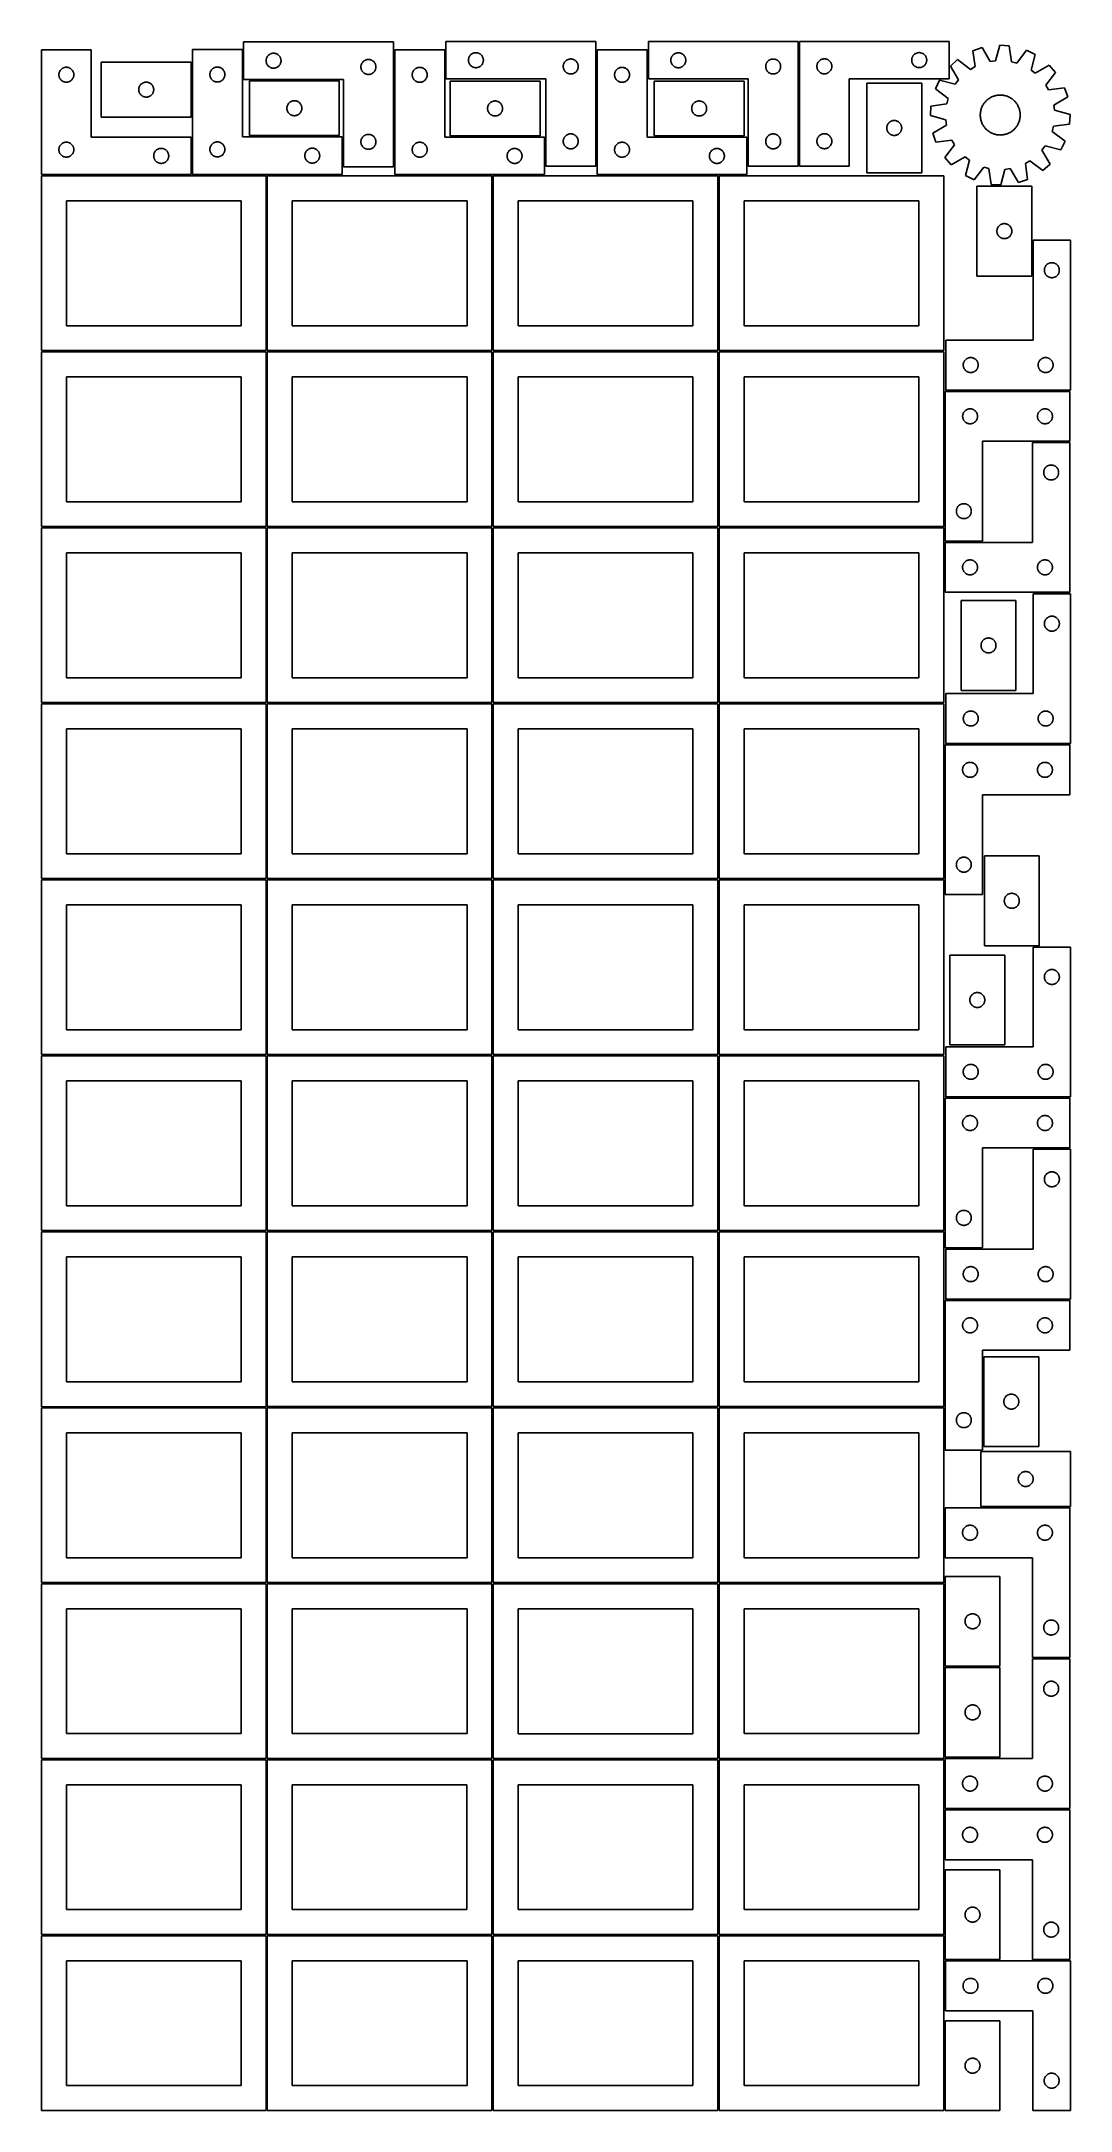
# Model space of a CAD drawing. Header units: millimetres. Extents: x 7 to 1243, y 7 to 2493.
import ezdxf

# ---------------------------------------------------------------- set-up
doc = ezdxf.new("R2010")
doc.units = ezdxf.units.MM
doc.layers.add('COMMON', color=5, linetype='CONTINUOUS', true_color=0x0000ff)
doc.layers.add('CUT', color=7, linetype='CONTINUOUS', true_color=0x000000)

msp = doc.modelspace()

# ---------------------------------------------------------------- linework, layer by layer
at = {"layer": 'COMMON'}
for p, q in [((277.291899, 1062.562899), (277.291899, 852.604767)), ((6.541899, 851.812898), (276.541899, 851.812898)), ((277.291899, 851.062898), (277.291899, 641.062898)), ((820.333739, 851.041933), (820.333739, 641.062898)), ((276.541899, 640.312898), (6.541899, 640.312898)), ((277.291899, 639.562897), (277.291899, 429.562897)), ((548.0419, 640.312898), (278.0419, 640.312898)), ((549.583739, 640.291932), (819.583739, 640.291932)), ((820.333739, 639.541932), (820.333739, 429.562897)), ((821.08374, 640.312897), (1091.08374, 640.312897)), ((6.541899, 428.812896), (276.520965, 428.812896)), ((277.270965, 428.062896), (277.270965, 218.062896)), ((278.0419, 428.812896), (548.020966, 428.812896)), ((819.583739, 428.791932), (549.583739, 428.791932)), ((820.333739, 428.041931), (820.333739, 218.062896)), ((1091.08374, 428.812897), (821.08374, 428.812897)), ((548.7919, 216.54193), (548.7919, 6.54193)), ((549.583739, 217.29193), (819.541901, 217.29193)), ((820.291901, 216.54193), (820.291901, 6.54193))]:
    msp.add_line(p, q, dxfattribs=at)
at = {"layer": 'CUT'}
for p, q in [((429.558315, 2492.708043), (249.558315, 2492.708043)), ((249.558315, 2492.708043), (249.558315, 2447.708043)), ((429.558315, 2342.708043), (429.558315, 2492.708043)), ((672.728481, 2493.317906), (492.728481, 2493.317906)), ((492.728481, 2493.317906), (492.728481, 2448.317906)), ((672.728481, 2343.317906), (672.728481, 2493.317906)), ((916.000301, 2493.266148), (736.000301, 2493.266148)), ((736.000301, 2493.266148), (736.000301, 2448.266148)), ((916.000301, 2343.266148), (916.000301, 2493.266148)), ((917.514433, 2493.435578), (1097.514433, 2493.435578)), ((917.514433, 2343.435578), (917.514433, 2493.435578)), ((1097.514433, 2493.435578), (1097.514433, 2448.435578)), ((1158.228236, 2488.915596), (1153.236475, 2470.19329)), ((1169.743214, 2488.215062), (1158.228236, 2488.915596)), ((1172.428553, 2469.025706), (1169.743214, 2488.215062)), ((66.514373, 2483.337678), (6.514373, 2483.337678)), ((6.514373, 2483.337678), (6.514373, 2333.337678)), ((34.185001, 2462.03101), (34.75856, 2462.164745)), ((34.75856, 2462.164745), (35.339637, 2462.260682)), ((35.339637, 2462.260682), (35.925745, 2462.318408)), ((35.925745, 2462.318408), (36.514373, 2462.337678)), ((36.514373, 2462.337678), (37.103001, 2462.318408)), ((37.103001, 2462.318408), (37.689109, 2462.260682)), ((37.689109, 2462.260682), (38.270186, 2462.164745)), ((38.270186, 2462.164745), (38.843744, 2462.03101)), ((66.514373, 2378.337678), (66.514373, 2483.337678)), ((186.514251, 2468.459016), (78.514251, 2468.459016)), ((78.514251, 2468.459016), (78.514251, 2402.459016)), ((186.514251, 2402.459016), (186.514251, 2468.459016)), ((248.037139, 2483.602815), (188.037139, 2483.602815)), ((188.037139, 2483.602815), (188.037139, 2333.602815)), ((214.592988, 2461.91773), (215.144184, 2462.125186)), ((215.144184, 2462.125186), (215.707768, 2462.296147)), ((215.707768, 2462.296147), (216.281326, 2462.429882)), ((216.281326, 2462.429882), (216.862403, 2462.525818)), ((216.862403, 2462.525818), (217.448511, 2462.583545)), ((217.448511, 2462.583545), (218.037139, 2462.602815)), ((218.037139, 2462.602815), (218.625767, 2462.583545)), ((218.625767, 2462.583545), (219.211875, 2462.525818)), ((219.211875, 2462.525818), (219.792952, 2462.429882)), ((219.792952, 2462.429882), (220.36651, 2462.296147)), ((220.36651, 2462.296147), (220.930094, 2462.125186)), ((220.930094, 2462.125186), (221.48129, 2461.91773)), ((248.037139, 2378.602815), (248.037139, 2483.602815)), ((276.558315, 2470.208043), (276.577585, 2470.796671)), ((276.577585, 2469.619415), (276.558315, 2470.208043)), ((276.577585, 2470.796671), (276.635311, 2471.382778)), ((276.635311, 2469.033307), (276.577585, 2469.619415)), ((276.635311, 2471.382778), (276.731248, 2471.963856)), ((276.731248, 2468.45223), (276.635311, 2469.033307)), ((276.731248, 2471.963856), (276.864983, 2472.537414)), ((276.864983, 2467.878671), (276.731248, 2468.45223)), ((276.864983, 2472.537414), (277.035944, 2473.100998)), ((277.035944, 2467.315088), (276.864983, 2467.878671)), ((277.035944, 2473.100998), (277.243399, 2473.652194)), ((277.243399, 2466.763892), (277.035944, 2467.315088)), ((277.243399, 2473.652194), (277.48646, 2474.188641)), ((277.48646, 2466.227445), (277.243399, 2466.763892)), ((277.48646, 2474.188641), (277.764086, 2474.708043)), ((277.764086, 2465.708043), (277.48646, 2466.227445)), ((277.764086, 2474.708043), (278.075089, 2475.208175)), ((278.075089, 2465.207911), (277.764086, 2465.708043)), ((278.075089, 2475.208175), (278.418135, 2475.686896)), ((278.418135, 2464.72919), (278.075089, 2465.207911)), ((278.418135, 2475.686896), (278.791757, 2476.142155)), ((278.791757, 2464.27393), (278.418135, 2464.72919)), ((278.791757, 2476.142155), (279.194354, 2476.572004)), ((279.194354, 2463.844082), (278.791757, 2464.27393)), ((279.194354, 2476.572004), (279.624203, 2476.974601)), ((279.624203, 2463.441484), (279.194354, 2463.844082)), ((279.624203, 2476.974601), (280.079462, 2477.348223)), ((280.079462, 2463.067863), (279.624203, 2463.441484)), ((280.079462, 2477.348223), (280.558183, 2477.691269)), ((280.558183, 2462.724816), (280.079462, 2463.067863)), ((280.558183, 2477.691269), (281.058315, 2478.002271)), ((281.058315, 2462.413814), (280.558183, 2462.724816)), ((281.058315, 2478.002271), (281.577717, 2478.279897)), ((281.577717, 2462.136188), (281.058315, 2462.413814)), ((281.577717, 2478.279897), (282.114164, 2478.522959)), ((282.114164, 2461.893127), (281.577717, 2462.136188)), ((282.114164, 2478.522959), (282.66536, 2478.730414)), ((282.66536, 2478.730414), (283.228944, 2478.901375)), ((283.228944, 2478.901375), (283.802502, 2479.03511)), ((283.802502, 2479.03511), (284.383579, 2479.131046)), ((284.383579, 2479.131046), (284.969687, 2479.188773)), ((284.969687, 2479.188773), (285.558315, 2479.208043)), ((285.558315, 2479.208043), (286.146943, 2479.188773)), ((286.146943, 2479.188773), (286.733051, 2479.131046)), ((286.733051, 2479.131046), (287.314128, 2479.03511)), ((287.314128, 2479.03511), (287.887686, 2478.901375)), ((287.887686, 2478.901375), (288.45127, 2478.730414)), ((288.45127, 2478.730414), (289.002466, 2478.522959)), ((289.002466, 2478.522959), (289.538913, 2478.279897)), ((289.538913, 2462.136188), (289.002466, 2461.893127)), ((289.538913, 2478.279897), (290.058315, 2478.002271)), ((290.058315, 2462.413814), (289.538913, 2462.136188)), ((290.058315, 2478.002271), (290.558447, 2477.691269)), ((290.558447, 2462.724816), (290.058315, 2462.413814)), ((290.558447, 2477.691269), (291.037168, 2477.348223)), ((291.037168, 2463.067863), (290.558447, 2462.724816)), ((291.037168, 2477.348223), (291.492427, 2476.974601)), ((291.492427, 2463.441484), (291.037168, 2463.067863)), ((291.492427, 2476.974601), (291.922276, 2476.572004)), ((291.922276, 2463.844082), (291.492427, 2463.441484)), ((291.922276, 2476.572004), (292.324873, 2476.142155)), ((292.324873, 2464.27393), (291.922276, 2463.844082)), ((292.324873, 2476.142155), (292.698495, 2475.686896)), ((292.698495, 2464.72919), (292.324873, 2464.27393)), ((292.698495, 2475.686896), (293.041542, 2475.208175)), ((293.041542, 2465.207911), (292.698495, 2464.72919)), ((293.041542, 2475.208175), (293.352544, 2474.708043)), ((293.352544, 2465.708043), (293.041542, 2465.207911)), ((293.352544, 2474.708043), (293.63017, 2474.188641)), ((293.63017, 2466.227445), (293.352544, 2465.708043)), ((293.63017, 2474.188641), (293.873231, 2473.652194)), ((293.873231, 2466.763892), (293.63017, 2466.227445)), ((293.873231, 2473.652194), (294.080686, 2473.100998)), ((294.080686, 2467.315088), (293.873231, 2466.763892)), ((294.080686, 2473.100998), (294.251648, 2472.537414)), ((294.251648, 2467.878671), (294.080686, 2467.315088)), ((294.251648, 2472.537414), (294.385383, 2471.963856)), ((294.385383, 2468.45223), (294.251648, 2467.878671)), ((294.385383, 2471.963856), (294.481319, 2471.382778)), ((294.481319, 2469.033307), (294.385383, 2468.45223)), ((294.481319, 2471.382778), (294.539045, 2470.796671)), ((294.539045, 2469.619415), (294.481319, 2469.033307)), ((294.539045, 2470.796671), (294.558315, 2470.208043)), ((294.558315, 2470.208043), (294.539045, 2469.619415)), ((390.558315, 2462.708043), (390.577585, 2463.296671)), ((390.577585, 2462.119415), (390.558315, 2462.708043)), ((390.577585, 2463.296671), (390.635311, 2463.882778)), ((390.635311, 2461.533307), (390.577585, 2462.119415)), ((390.635311, 2463.882778), (390.731248, 2464.463856)), ((390.731248, 2464.463856), (390.864983, 2465.037414)), ((390.864983, 2465.037414), (391.035944, 2465.600998)), ((391.035944, 2465.600998), (391.243399, 2466.152194)), ((391.243399, 2466.152194), (391.48646, 2466.688641)), ((391.48646, 2466.688641), (391.764086, 2467.208043)), ((391.764086, 2467.208043), (392.075089, 2467.708175)), ((392.075089, 2467.708175), (392.418135, 2468.186896)), ((392.418135, 2468.186896), (392.791757, 2468.642155)), ((392.791757, 2468.642155), (393.194354, 2469.072004)), ((393.194354, 2469.072004), (393.624203, 2469.474601)), ((393.624203, 2469.474601), (394.079462, 2469.848223)), ((394.079462, 2469.848223), (394.558183, 2470.191269)), ((394.558183, 2470.191269), (395.058315, 2470.502271)), ((395.058315, 2470.502271), (395.577717, 2470.779897)), ((395.577717, 2470.779897), (396.114164, 2471.022959)), ((396.114164, 2471.022959), (396.66536, 2471.230414)), ((396.66536, 2471.230414), (397.228944, 2471.401375)), ((397.228944, 2471.401375), (397.802502, 2471.53511)), ((397.802502, 2471.53511), (398.383579, 2471.631046)), ((398.383579, 2471.631046), (398.969687, 2471.688773)), ((398.969687, 2471.688773), (399.558315, 2471.708043)), ((399.558315, 2471.708043), (400.146943, 2471.688773)), ((400.146943, 2471.688773), (400.733051, 2471.631046)), ((400.733051, 2471.631046), (401.314128, 2471.53511)), ((401.314128, 2471.53511), (401.887686, 2471.401375)), ((401.887686, 2471.401375), (402.45127, 2471.230414)), ((402.45127, 2471.230414), (403.002466, 2471.022959)), ((403.002466, 2471.022959), (403.538913, 2470.779897)), ((403.538913, 2470.779897), (404.058315, 2470.502271)), ((404.058315, 2470.502271), (404.558447, 2470.191269)), ((404.558447, 2470.191269), (405.037168, 2469.848223)), ((405.037168, 2469.848223), (405.492427, 2469.474601)), ((405.492427, 2469.474601), (405.922276, 2469.072004)), ((405.922276, 2469.072004), (406.324873, 2468.642155)), ((406.324873, 2468.642155), (406.698495, 2468.186896)), ((406.698495, 2468.186896), (407.041542, 2467.708175)), ((407.041542, 2467.708175), (407.352544, 2467.208043)), ((407.352544, 2467.208043), (407.63017, 2466.688641)), ((407.63017, 2466.688641), (407.873231, 2466.152194)), ((407.873231, 2466.152194), (408.080686, 2465.600998)), ((408.080686, 2465.600998), (408.251648, 2465.037414)), ((408.251648, 2465.037414), (408.385383, 2464.463856)), ((408.385383, 2464.463856), (408.481319, 2463.882778)), ((408.481319, 2463.882778), (408.539045, 2463.296671)), ((408.539045, 2462.119415), (408.481319, 2461.533307)), ((408.539045, 2463.296671), (408.558315, 2462.708043)), ((408.558315, 2462.708043), (408.539045, 2462.119415)), ((491.20169, 2483.251496), (431.20169, 2483.251496)), ((431.20169, 2483.251496), (431.20169, 2333.251496)), ((458.872318, 2461.944829), (459.445877, 2462.078564)), ((459.445877, 2462.078564), (460.026954, 2462.1745)), ((460.026954, 2462.1745), (460.613062, 2462.232227)), ((460.613062, 2462.232227), (461.20169, 2462.251496)), ((461.20169, 2462.251496), (461.790318, 2462.232227)), ((461.790318, 2462.232227), (462.376425, 2462.1745)), ((462.376425, 2462.1745), (462.957503, 2462.078564)), ((462.957503, 2462.078564), (463.531061, 2461.944829)), ((491.20169, 2378.251496), (491.20169, 2483.251496)), ((519.728481, 2470.817906), (519.747751, 2471.406534)), ((519.747751, 2470.229278), (519.728481, 2470.817906)), ((519.747751, 2471.406534), (519.805477, 2471.992642)), ((519.805477, 2469.64317), (519.747751, 2470.229278)), ((519.805477, 2471.992642), (519.901414, 2472.573719)), ((519.901414, 2469.062093), (519.805477, 2469.64317)), ((519.901414, 2472.573719), (520.035149, 2473.147277)), ((520.035149, 2468.488535), (519.901414, 2469.062093)), ((520.035149, 2473.147277), (520.20611, 2473.710861)), ((520.20611, 2467.924951), (520.035149, 2468.488535)), ((520.20611, 2473.710861), (520.413565, 2474.262057)), ((520.413565, 2467.373755), (520.20611, 2467.924951)), ((520.413565, 2474.262057), (520.656626, 2474.798504)), ((520.656626, 2466.837308), (520.413565, 2467.373755)), ((520.656626, 2474.798504), (520.934252, 2475.317906)), ((520.934252, 2466.317906), (520.656626, 2466.837308)), ((520.934252, 2475.317906), (521.245255, 2475.818038)), ((521.245255, 2465.817774), (520.934252, 2466.317906)), ((521.245255, 2475.818038), (521.588301, 2476.296759)), ((521.588301, 2465.339053), (521.245255, 2465.817774)), ((521.588301, 2476.296759), (521.961923, 2476.752018)), ((521.961923, 2464.883794), (521.588301, 2465.339053)), ((521.961923, 2476.752018), (522.36452, 2477.181867)), ((522.36452, 2464.453945), (521.961923, 2464.883794)), ((522.36452, 2477.181867), (522.794369, 2477.584464)), ((522.794369, 2464.051348), (522.36452, 2464.453945)), ((522.794369, 2477.584464), (523.249628, 2477.958086)), ((523.249628, 2463.677726), (522.794369, 2464.051348)), ((523.249628, 2477.958086), (523.728349, 2478.301133)), ((523.728349, 2463.334679), (523.249628, 2463.677726)), ((523.728349, 2478.301133), (524.228481, 2478.612135)), ((524.228481, 2463.023677), (523.728349, 2463.334679)), ((524.228481, 2478.612135), (524.747883, 2478.889761)), ((524.747883, 2462.746051), (524.228481, 2463.023677)), ((524.747883, 2478.889761), (525.28433, 2479.132822)), ((525.28433, 2462.50299), (524.747883, 2462.746051)), ((525.28433, 2479.132822), (525.835526, 2479.340277)), ((525.835526, 2462.295535), (525.28433, 2462.50299)), ((525.835526, 2479.340277), (526.39911, 2479.511238)), ((526.39911, 2462.124574), (525.835526, 2462.295535)), ((526.39911, 2479.511238), (526.972668, 2479.644974)), ((526.972668, 2461.990838), (526.39911, 2462.124574)), ((526.972668, 2479.644974), (527.553745, 2479.74091)), ((527.553745, 2479.74091), (528.139853, 2479.798636)), ((528.139853, 2479.798636), (528.728481, 2479.817906)), ((528.728481, 2479.817906), (529.317109, 2479.798636)), ((529.317109, 2479.798636), (529.903217, 2479.74091)), ((529.903217, 2479.74091), (530.484294, 2479.644974)), ((530.484294, 2479.644974), (531.057852, 2479.511238)), ((531.057852, 2462.124574), (530.484294, 2461.990838)), ((531.057852, 2479.511238), (531.621436, 2479.340277)), ((531.621436, 2462.295535), (531.057852, 2462.124574)), ((531.621436, 2479.340277), (532.172632, 2479.132822)), ((532.172632, 2462.50299), (531.621436, 2462.295535)), ((532.172632, 2479.132822), (532.709079, 2478.889761)), ((532.709079, 2462.746051), (532.172632, 2462.50299)), ((532.709079, 2478.889761), (533.228481, 2478.612135)), ((533.228481, 2463.023677), (532.709079, 2462.746051)), ((533.228481, 2478.612135), (533.728613, 2478.301133)), ((533.728613, 2463.334679), (533.228481, 2463.023677)), ((533.728613, 2478.301133), (534.207334, 2477.958086)), ((534.207334, 2463.677726), (533.728613, 2463.334679)), ((534.207334, 2477.958086), (534.662593, 2477.584464)), ((534.662593, 2464.051348), (534.207334, 2463.677726)), ((534.662593, 2477.584464), (535.092442, 2477.181867)), ((535.092442, 2464.453945), (534.662593, 2464.051348)), ((535.092442, 2477.181867), (535.495039, 2476.752018)), ((535.495039, 2464.883794), (535.092442, 2464.453945)), ((535.495039, 2476.752018), (535.868661, 2476.296759)), ((535.868661, 2465.339053), (535.495039, 2464.883794)), ((535.868661, 2476.296759), (536.211708, 2475.818038)), ((536.211708, 2465.817774), (535.868661, 2465.339053)), ((536.211708, 2475.818038), (536.52271, 2475.317906)), ((536.52271, 2466.317906), (536.211708, 2465.817774)), ((536.52271, 2475.317906), (536.800336, 2474.798504)), ((536.800336, 2466.837308), (536.52271, 2466.317906)), ((536.800336, 2474.798504), (537.043397, 2474.262057)), ((537.043397, 2467.373755), (536.800336, 2466.837308)), ((537.043397, 2474.262057), (537.250852, 2473.710861)), ((537.250852, 2467.924951), (537.043397, 2467.373755)), ((537.250852, 2473.710861), (537.421814, 2473.147277)), ((537.421814, 2468.488535), (537.250852, 2467.924951)), ((537.421814, 2473.147277), (537.555549, 2472.573719)), ((537.555549, 2469.062093), (537.421814, 2468.488535)), ((537.555549, 2472.573719), (537.651485, 2471.992642)), ((537.651485, 2469.64317), (537.555549, 2469.062093)), ((537.651485, 2471.992642), (537.709211, 2471.406534)), ((537.709211, 2470.229278), (537.651485, 2469.64317)), ((537.709211, 2471.406534), (537.728481, 2470.817906)), ((537.728481, 2470.817906), (537.709211, 2470.229278)), ((633.728481, 2463.317906), (633.747751, 2463.906534)), ((633.747751, 2462.729278), (633.728481, 2463.317906)), ((633.747751, 2463.906534), (633.805477, 2464.492642)), ((633.805477, 2462.14317), (633.747751, 2462.729278)), ((633.805477, 2464.492642), (633.901414, 2465.073719)), ((633.901414, 2461.562093), (633.805477, 2462.14317)), ((633.901414, 2465.073719), (634.035149, 2465.647277)), ((634.035149, 2465.647277), (634.20611, 2466.210861)), ((634.20611, 2466.210861), (634.413565, 2466.762057)), ((634.413565, 2466.762057), (634.656626, 2467.298504)), ((634.656626, 2467.298504), (634.934252, 2467.817906)), ((634.934252, 2467.817906), (635.245255, 2468.318038)), ((635.245255, 2468.318038), (635.588301, 2468.796759)), ((635.588301, 2468.796759), (635.961923, 2469.252018)), ((635.961923, 2469.252018), (636.36452, 2469.681867)), ((636.36452, 2469.681867), (636.794369, 2470.084464)), ((636.794369, 2470.084464), (637.249628, 2470.458086)), ((637.249628, 2470.458086), (637.728349, 2470.801133)), ((637.728349, 2470.801133), (638.228481, 2471.112135)), ((638.228481, 2471.112135), (638.747883, 2471.389761)), ((638.747883, 2471.389761), (639.28433, 2471.632822)), ((639.28433, 2471.632822), (639.835526, 2471.840277)), ((639.835526, 2471.840277), (640.39911, 2472.011238)), ((640.39911, 2472.011238), (640.972668, 2472.144974)), ((640.972668, 2472.144974), (641.553745, 2472.24091)), ((641.553745, 2472.24091), (642.139853, 2472.298636)), ((642.139853, 2472.298636), (642.728481, 2472.317906)), ((642.728481, 2472.317906), (643.317109, 2472.298636)), ((643.317109, 2472.298636), (643.903217, 2472.24091)), ((643.903217, 2472.24091), (644.484294, 2472.144974)), ((644.484294, 2472.144974), (645.057852, 2472.011238)), ((645.057852, 2472.011238), (645.621436, 2471.840277)), ((645.621436, 2471.840277), (646.172632, 2471.632822)), ((646.172632, 2471.632822), (646.709079, 2471.389761)), ((646.709079, 2471.389761), (647.228481, 2471.112135)), ((647.228481, 2471.112135), (647.728613, 2470.801133)), ((647.728613, 2470.801133), (648.207334, 2470.458086)), ((648.207334, 2470.458086), (648.662593, 2470.084464)), ((648.662593, 2470.084464), (649.092442, 2469.681867)), ((649.092442, 2469.681867), (649.495039, 2469.252018)), ((649.495039, 2469.252018), (649.868661, 2468.796759)), ((649.868661, 2468.796759), (650.211708, 2468.318038)), ((650.211708, 2468.318038), (650.52271, 2467.817906)), ((650.52271, 2467.817906), (650.800336, 2467.298504)), ((650.800336, 2467.298504), (651.043397, 2466.762057)), ((651.043397, 2466.762057), (651.250852, 2466.210861)), ((651.250852, 2466.210861), (651.421814, 2465.647277)), ((651.421814, 2465.647277), (651.555549, 2465.073719)), ((651.555549, 2465.073719), (651.651485, 2464.492642)), ((651.651485, 2462.14317), (651.555549, 2461.562093)), ((651.651485, 2464.492642), (651.709211, 2463.906534)), ((651.709211, 2462.729278), (651.651485, 2462.14317)), ((651.709211, 2463.906534), (651.728481, 2463.317906)), ((651.728481, 2463.317906), (651.709211, 2462.729278)), ((734.36151, 2483.251496), (674.36151, 2483.251496)), ((674.36151, 2483.251496), (674.36151, 2333.251496)), ((702.032139, 2461.944829), (702.605697, 2462.078564)), ((702.605697, 2462.078564), (703.186775, 2462.1745)), ((703.186775, 2462.1745), (703.772882, 2462.232227)), ((703.772882, 2462.232227), (704.36151, 2462.251496)), ((704.36151, 2462.251496), (704.950138, 2462.232227)), ((704.950138, 2462.232227), (705.536246, 2462.1745)), ((705.536246, 2462.1745), (706.117323, 2462.078564)), ((706.117323, 2462.078564), (706.690882, 2461.944829)), ((734.36151, 2378.251496), (734.36151, 2483.251496)), ((763.000301, 2470.766148), (763.019571, 2471.354776)), ((763.019571, 2470.17752), (763.000301, 2470.766148)), ((763.019571, 2471.354776), (763.077297, 2471.940884)), ((763.077297, 2469.591412), (763.019571, 2470.17752)), ((763.077297, 2471.940884), (763.173234, 2472.521961)), ((763.173234, 2469.010335), (763.077297, 2469.591412)), ((763.173234, 2472.521961), (763.306969, 2473.09552)), ((763.306969, 2468.436777), (763.173234, 2469.010335)), ((763.306969, 2473.09552), (763.47793, 2473.659103)), ((763.47793, 2467.873193), (763.306969, 2468.436777)), ((763.47793, 2473.659103), (763.685385, 2474.210299)), ((763.685385, 2467.321997), (763.47793, 2467.873193)), ((763.685385, 2474.210299), (763.928446, 2474.746746)), ((763.928446, 2466.78555), (763.685385, 2467.321997)), ((763.928446, 2474.746746), (764.206073, 2475.266148)), ((764.206073, 2466.266148), (763.928446, 2466.78555)), ((764.206073, 2475.266148), (764.517075, 2475.76628)), ((764.517075, 2465.766016), (764.206073, 2466.266148)), ((764.517075, 2475.76628), (764.860121, 2476.245001)), ((764.860121, 2465.287295), (764.517075, 2465.766016)), ((764.860121, 2476.245001), (765.233743, 2476.700261)), ((765.233743, 2464.832036), (764.860121, 2465.287295)), ((765.233743, 2476.700261), (765.63634, 2477.130109)), ((765.63634, 2464.402187), (765.233743, 2464.832036)), ((765.63634, 2477.130109), (766.066189, 2477.532706)), ((766.066189, 2463.99959), (765.63634, 2464.402187)), ((766.066189, 2477.532706), (766.521448, 2477.906328)), ((766.521448, 2463.625968), (766.066189, 2463.99959)), ((766.521448, 2477.906328), (767.000169, 2478.249375)), ((767.000169, 2463.282922), (766.521448, 2463.625968)), ((767.000169, 2478.249375), (767.500301, 2478.560377)), ((767.500301, 2462.97192), (767.000169, 2463.282922)), ((767.500301, 2478.560377), (768.019703, 2478.838003)), ((768.019703, 2462.694294), (767.500301, 2462.97192)), ((768.019703, 2478.838003), (768.55615, 2479.081064)), ((768.55615, 2462.451232), (768.019703, 2462.694294)), ((768.55615, 2479.081064), (769.107346, 2479.288519)), ((769.107346, 2462.243777), (768.55615, 2462.451232)), ((769.107346, 2479.288519), (769.67093, 2479.459481)), ((769.67093, 2462.072816), (769.107346, 2462.243777)), ((769.67093, 2479.459481), (770.244488, 2479.593216)), ((770.244488, 2461.939081), (769.67093, 2462.072816)), ((770.244488, 2479.593216), (770.825565, 2479.689152)), ((770.825565, 2479.689152), (771.411673, 2479.746878)), ((771.411673, 2479.746878), (772.000301, 2479.766148)), ((772.000301, 2479.766148), (772.588929, 2479.746878)), ((772.588929, 2479.746878), (773.175037, 2479.689152)), ((773.175037, 2479.689152), (773.756114, 2479.593216)), ((773.756114, 2479.593216), (774.329673, 2479.459481)), ((774.329673, 2462.072816), (773.756114, 2461.939081)), ((774.329673, 2479.459481), (774.893256, 2479.288519)), ((774.893256, 2462.243777), (774.329673, 2462.072816)), ((774.893256, 2479.288519), (775.444452, 2479.081064)), ((775.444452, 2462.451232), (774.893256, 2462.243777)), ((775.444452, 2479.081064), (775.980899, 2478.838003)), ((775.980899, 2462.694294), (775.444452, 2462.451232)), ((775.980899, 2478.838003), (776.500301, 2478.560377)), ((776.500301, 2462.97192), (775.980899, 2462.694294)), ((776.500301, 2478.560377), (777.000433, 2478.249375)), ((777.000433, 2463.282922), (776.500301, 2462.97192)), ((777.000433, 2478.249375), (777.479154, 2477.906328)), ((777.479154, 2463.625968), (777.000433, 2463.282922)), ((777.479154, 2477.906328), (777.934413, 2477.532706)), ((777.934413, 2463.99959), (777.479154, 2463.625968)), ((777.934413, 2477.532706), (778.364262, 2477.130109)), ((778.364262, 2464.402187), (777.934413, 2463.99959)), ((778.364262, 2477.130109), (778.766859, 2476.700261)), ((778.766859, 2464.832036), (778.364262, 2464.402187)), ((778.766859, 2476.700261), (779.140481, 2476.245001)), ((779.140481, 2465.287295), (778.766859, 2464.832036)), ((779.140481, 2476.245001), (779.483528, 2475.76628)), ((779.483528, 2465.766016), (779.140481, 2465.287295)), ((779.483528, 2475.76628), (779.79453, 2475.266148)), ((779.79453, 2466.266148), (779.483528, 2465.766016)), ((779.79453, 2475.266148), (780.072156, 2474.746746)), ((780.072156, 2466.78555), (779.79453, 2466.266148)), ((780.072156, 2474.746746), (780.315217, 2474.210299)), ((780.315217, 2467.321997), (780.072156, 2466.78555)), ((780.315217, 2474.210299), (780.522672, 2473.659103)), ((780.522672, 2467.873193), (780.315217, 2467.321997)), ((780.522672, 2473.659103), (780.693634, 2473.09552)), ((780.693634, 2468.436777), (780.522672, 2467.873193)), ((780.693634, 2473.09552), (780.827369, 2472.521961)), ((780.827369, 2469.010335), (780.693634, 2468.436777)), ((780.827369, 2472.521961), (780.923305, 2471.940884)), ((780.923305, 2469.591412), (780.827369, 2469.010335)), ((780.923305, 2471.940884), (780.981031, 2471.354776)), ((780.981031, 2470.17752), (780.923305, 2469.591412)), ((780.981031, 2471.354776), (781.000301, 2470.766148)), ((781.000301, 2470.766148), (780.981031, 2470.17752)), ((877.000301, 2463.266148), (877.019571, 2463.854776)), ((877.019571, 2462.67752), (877.000301, 2463.266148)), ((877.019571, 2463.854776), (877.077297, 2464.440884)), ((877.077297, 2462.091412), (877.019571, 2462.67752)), ((877.077297, 2464.440884), (877.173234, 2465.021961)), ((877.173234, 2461.510335), (877.077297, 2462.091412)), ((877.173234, 2465.021961), (877.306969, 2465.59552)), ((877.306969, 2465.59552), (877.47793, 2466.159103)), ((877.47793, 2466.159103), (877.685385, 2466.710299)), ((877.685385, 2466.710299), (877.928446, 2467.246746)), ((877.928446, 2467.246746), (878.206073, 2467.766148)), ((878.206073, 2467.766148), (878.517075, 2468.26628)), ((878.517075, 2468.26628), (878.860121, 2468.745001)), ((878.860121, 2468.745001), (879.233743, 2469.200261)), ((879.233743, 2469.200261), (879.63634, 2469.630109)), ((879.63634, 2469.630109), (880.066189, 2470.032706)), ((880.066189, 2470.032706), (880.521448, 2470.406328)), ((880.521448, 2470.406328), (881.000169, 2470.749375)), ((881.000169, 2470.749375), (881.500301, 2471.060377)), ((881.500301, 2471.060377), (882.019703, 2471.338003)), ((882.019703, 2471.338003), (882.55615, 2471.581064)), ((882.55615, 2471.581064), (883.107346, 2471.788519)), ((883.107346, 2471.788519), (883.67093, 2471.959481)), ((883.67093, 2471.959481), (884.244488, 2472.093216)), ((884.244488, 2472.093216), (884.825565, 2472.189152)), ((884.825565, 2472.189152), (885.411673, 2472.246878)), ((885.411673, 2472.246878), (886.000301, 2472.266148)), ((886.000301, 2472.266148), (886.588929, 2472.246878)), ((886.588929, 2472.246878), (887.175037, 2472.189152)), ((887.175037, 2472.189152), (887.756114, 2472.093216)), ((887.756114, 2472.093216), (888.329673, 2471.959481)), ((888.329673, 2471.959481), (888.893256, 2471.788519)), ((888.893256, 2471.788519), (889.444452, 2471.581064)), ((889.444452, 2471.581064), (889.980899, 2471.338003)), ((889.980899, 2471.338003), (890.500301, 2471.060377)), ((890.500301, 2471.060377), (891.000433, 2470.749375)), ((891.000433, 2470.749375), (891.479154, 2470.406328)), ((891.479154, 2470.406328), (891.934413, 2470.032706)), ((891.934413, 2470.032706), (892.364262, 2469.630109)), ((892.364262, 2469.630109), (892.766859, 2469.200261)), ((892.766859, 2469.200261), (893.140481, 2468.745001)), ((893.140481, 2468.745001), (893.483528, 2468.26628)), ((893.483528, 2468.26628), (893.79453, 2467.766148)), ((893.79453, 2467.766148), (894.072156, 2467.246746)), ((894.072156, 2467.246746), (894.315217, 2466.710299)), ((894.315217, 2466.710299), (894.522672, 2466.159103)), ((894.522672, 2466.159103), (894.693634, 2465.59552)), ((894.693634, 2465.59552), (894.827369, 2465.021961)), ((894.827369, 2465.021961), (894.923305, 2464.440884)), ((894.923305, 2462.091412), (894.827369, 2461.510335)), ((894.923305, 2464.440884), (894.981031, 2463.854776)), ((894.981031, 2462.67752), (894.923305, 2462.091412)), ((894.981031, 2463.854776), (895.000301, 2463.266148)), ((895.000301, 2463.266148), (894.981031, 2462.67752)), ((938.533702, 2464.024206), (938.514433, 2463.435578)), ((938.514433, 2463.435578), (938.533702, 2462.84695)), ((938.591429, 2464.610314), (938.533702, 2464.024206)), ((938.533702, 2462.84695), (938.591429, 2462.260843)), ((938.687365, 2465.191391), (938.591429, 2464.610314)), ((938.591429, 2462.260843), (938.687365, 2461.679765)), ((938.8211, 2465.76495), (938.687365, 2465.191391)), ((938.992061, 2466.328533), (938.8211, 2465.76495)), ((939.199517, 2466.879729), (938.992061, 2466.328533)), ((939.442578, 2467.416176), (939.199517, 2466.879729)), ((939.720204, 2467.935578), (939.442578, 2467.416176)), ((940.031206, 2468.43571), (939.720204, 2467.935578)), ((940.374252, 2468.914431), (940.031206, 2468.43571)), ((940.747874, 2469.369691), (940.374252, 2468.914431)), ((941.150472, 2469.799539), (940.747874, 2469.369691)), ((941.58032, 2470.202137), (941.150472, 2469.799539)), ((942.03558, 2470.575758), (941.58032, 2470.202137)), ((942.5143, 2470.918805), (942.03558, 2470.575758)), ((943.014433, 2471.229807), (942.5143, 2470.918805)), ((943.533834, 2471.507433), (943.014433, 2471.229807)), ((944.070282, 2471.750494), (943.533834, 2471.507433)), ((944.621477, 2471.957949), (944.070282, 2471.750494)), ((945.185061, 2472.128911), (944.621477, 2471.957949)), ((945.75862, 2472.262646), (945.185061, 2472.128911)), ((946.339697, 2472.358582), (945.75862, 2472.262646)), ((946.925804, 2472.416309), (946.339697, 2472.358582)), ((947.514433, 2472.435578), (946.925804, 2472.416309)), ((948.103061, 2472.416309), (947.514433, 2472.435578)), ((948.689168, 2472.358582), (948.103061, 2472.416309)), ((949.270245, 2472.262646), (948.689168, 2472.358582)), ((949.843804, 2472.128911), (949.270245, 2472.262646)), ((950.407388, 2471.957949), (949.843804, 2472.128911)), ((950.958583, 2471.750494), (950.407388, 2471.957949)), ((951.495031, 2471.507433), (950.958583, 2471.750494)), ((952.014433, 2471.229807), (951.495031, 2471.507433)), ((952.514565, 2470.918805), (952.014433, 2471.229807)), ((952.993285, 2470.575758), (952.514565, 2470.918805)), ((953.448545, 2470.202137), (952.993285, 2470.575758)), ((953.878394, 2469.799539), (953.448545, 2470.202137)), ((954.280991, 2469.369691), (953.878394, 2469.799539)), ((954.654613, 2468.914431), (954.280991, 2469.369691)), ((954.997659, 2468.43571), (954.654613, 2468.914431)), ((955.308661, 2467.935578), (954.997659, 2468.43571)), ((955.586287, 2467.416176), (955.308661, 2467.935578)), ((955.829348, 2466.879729), (955.586287, 2467.416176)), ((956.036804, 2466.328533), (955.829348, 2466.879729)), ((956.207765, 2465.76495), (956.036804, 2466.328533)), ((956.3415, 2465.191391), (956.207765, 2465.76495)), ((956.437436, 2464.610314), (956.3415, 2465.191391)), ((956.3415, 2461.679765), (956.437436, 2462.260843)), ((956.495163, 2464.024206), (956.437436, 2464.610314)), ((956.437436, 2462.260843), (956.495163, 2462.84695)), ((956.514433, 2463.435578), (956.495163, 2464.024206)), ((956.495163, 2462.84695), (956.514433, 2463.435578)), ((1052.533702, 2471.524206), (1052.514433, 2470.935578)), ((1052.514433, 2470.935578), (1052.533702, 2470.34695)), ((1052.591429, 2472.110314), (1052.533702, 2471.524206)), ((1052.533702, 2470.34695), (1052.591429, 2469.760843)), ((1052.687365, 2472.691391), (1052.591429, 2472.110314)), ((1052.591429, 2469.760843), (1052.687365, 2469.179765)), ((1052.8211, 2473.26495), (1052.687365, 2472.691391)), ((1052.687365, 2469.179765), (1052.8211, 2468.606207)), ((1052.992061, 2473.828533), (1052.8211, 2473.26495)), ((1052.8211, 2468.606207), (1052.992061, 2468.042623)), ((1053.199517, 2474.379729), (1052.992061, 2473.828533)), ((1052.992061, 2468.042623), (1053.199517, 2467.491427)), ((1053.442578, 2474.916176), (1053.199517, 2474.379729)), ((1053.199517, 2467.491427), (1053.442578, 2466.95498)), ((1053.720204, 2475.435578), (1053.442578, 2474.916176)), ((1053.442578, 2466.95498), (1053.720204, 2466.435578)), ((1054.031206, 2475.93571), (1053.720204, 2475.435578)), ((1053.720204, 2466.435578), (1054.031206, 2465.935446)), ((1054.374252, 2476.414431), (1054.031206, 2475.93571)), ((1054.031206, 2465.935446), (1054.374252, 2465.456725)), ((1054.747874, 2476.869691), (1054.374252, 2476.414431)), ((1054.374252, 2465.456725), (1054.747874, 2465.001466)), ((1055.150472, 2477.299539), (1054.747874, 2476.869691)), ((1054.747874, 2465.001466), (1055.150472, 2464.571617)), ((1055.58032, 2477.702137), (1055.150472, 2477.299539)), ((1055.150472, 2464.571617), (1055.58032, 2464.16902)), ((1056.03558, 2478.075758), (1055.58032, 2477.702137)), ((1055.58032, 2464.16902), (1056.03558, 2463.795398)), ((1056.5143, 2478.418805), (1056.03558, 2478.075758)), ((1056.03558, 2463.795398), (1056.5143, 2463.452352)), ((1057.014433, 2478.729807), (1056.5143, 2478.418805)), ((1056.5143, 2463.452352), (1057.014433, 2463.14135)), ((1057.533834, 2479.007433), (1057.014433, 2478.729807)), ((1057.014433, 2463.14135), (1057.533834, 2462.863724)), ((1058.070282, 2479.250494), (1057.533834, 2479.007433)), ((1057.533834, 2462.863724), (1058.070282, 2462.620662)), ((1058.621477, 2479.457949), (1058.070282, 2479.250494)), ((1058.070282, 2462.620662), (1058.621477, 2462.413207)), ((1059.185061, 2479.628911), (1058.621477, 2479.457949)), ((1058.621477, 2462.413207), (1059.185061, 2462.242246)), ((1059.75862, 2479.762646), (1059.185061, 2479.628911)), ((1059.185061, 2462.242246), (1059.75862, 2462.108511)), ((1060.339697, 2479.858582), (1059.75862, 2479.762646)), ((1059.75862, 2462.108511), (1060.339697, 2462.012574)), ((1060.925804, 2479.916309), (1060.339697, 2479.858582)), ((1061.514433, 2479.935578), (1060.925804, 2479.916309)), ((1062.103061, 2479.916309), (1061.514433, 2479.935578)), ((1062.689168, 2479.858582), (1062.103061, 2479.916309)), ((1063.270245, 2479.762646), (1062.689168, 2479.858582)), ((1062.689168, 2462.012574), (1063.270245, 2462.108511)), ((1063.843804, 2479.628911), (1063.270245, 2479.762646)), ((1063.270245, 2462.108511), (1063.843804, 2462.242246)), ((1064.407388, 2479.457949), (1063.843804, 2479.628911)), ((1063.843804, 2462.242246), (1064.407388, 2462.413207)), ((1064.958583, 2479.250494), (1064.407388, 2479.457949)), ((1064.407388, 2462.413207), (1064.958583, 2462.620662)), ((1065.495031, 2479.007433), (1064.958583, 2479.250494)), ((1064.958583, 2462.620662), (1065.495031, 2462.863724)), ((1066.014433, 2478.729807), (1065.495031, 2479.007433)), ((1065.495031, 2462.863724), (1066.014433, 2463.14135)), ((1066.514565, 2478.418805), (1066.014433, 2478.729807)), ((1066.014433, 2463.14135), (1066.514565, 2463.452352)), ((1066.993285, 2478.075758), (1066.514565, 2478.418805)), ((1066.514565, 2463.452352), (1066.993285, 2463.795398)), ((1067.448545, 2477.702137), (1066.993285, 2478.075758)), ((1066.993285, 2463.795398), (1067.448545, 2464.16902)), ((1067.878394, 2477.299539), (1067.448545, 2477.702137)), ((1067.448545, 2464.16902), (1067.878394, 2464.571617)), ((1068.280991, 2476.869691), (1067.878394, 2477.299539)), ((1067.878394, 2464.571617), (1068.280991, 2465.001466)), ((1068.654613, 2476.414431), (1068.280991, 2476.869691)), ((1068.280991, 2465.001466), (1068.654613, 2465.456725)), ((1068.997659, 2475.93571), (1068.654613, 2476.414431)), ((1068.654613, 2465.456725), (1068.997659, 2465.935446)), ((1069.308661, 2475.435578), (1068.997659, 2475.93571)), ((1068.997659, 2465.935446), (1069.308661, 2466.435578)), ((1069.586287, 2474.916176), (1069.308661, 2475.435578)), ((1069.308661, 2466.435578), (1069.586287, 2466.95498)), ((1069.829348, 2474.379729), (1069.586287, 2474.916176)), ((1069.586287, 2466.95498), (1069.829348, 2467.491427)), ((1070.036804, 2473.828533), (1069.829348, 2474.379729)), ((1069.829348, 2467.491427), (1070.036804, 2468.042623)), ((1070.207765, 2473.26495), (1070.036804, 2473.828533)), ((1070.036804, 2468.042623), (1070.207765, 2468.606207)), ((1070.3415, 2472.691391), (1070.207765, 2473.26495)), ((1070.207765, 2468.606207), (1070.3415, 2469.179765)), ((1070.437436, 2472.110314), (1070.3415, 2472.691391)), ((1070.3415, 2469.179765), (1070.437436, 2469.760843)), ((1070.495163, 2471.524206), (1070.437436, 2472.110314)), ((1070.437436, 2469.760843), (1070.495163, 2470.34695)), ((1070.514433, 2470.935578), (1070.495163, 2471.524206)), ((1070.495163, 2470.34695), (1070.514433, 2470.935578)), ((1107.666669, 2471.487488), (1099.028998, 2463.840521)), ((1099.028998, 2463.840521), (1108.73796, 2447.072144)), ((1123.134414, 2459.817386), (1107.666669, 2471.487488)), ((1128.687676, 2463.058369), (1123.134414, 2459.817386)), ((1137.041281, 2486.025171), (1126.134746, 2482.265789)), ((1126.134746, 2482.265789), (1128.687676, 2463.058369)), ((1146.865659, 2469.324153), (1137.041281, 2486.025171)), ((1153.236475, 2470.19329), (1146.865659, 2469.324153)), ((1178.647023, 2467.390678), (1172.428553, 2469.025706)), ((1190.423526, 2482.777569), (1178.647023, 2467.390678)), ((1200.793895, 2477.723769), (1190.423526, 2482.777569)), ((1195.931377, 2458.967481), (1200.793895, 2477.723769)), ((1217.819174, 2464.786168), (1201.050796, 2455.077207)), ((1225.46614, 2456.148497), (1217.819174, 2464.786168)), ((27.514373, 2453.337678), (27.533643, 2453.926306)), ((27.533643, 2452.74905), (27.514373, 2453.337678)), ((27.533643, 2453.926306), (27.591369, 2454.512414)), ((27.591369, 2452.162942), (27.533643, 2452.74905)), ((27.591369, 2454.512414), (27.687305, 2455.093491)), ((27.687305, 2451.581865), (27.591369, 2452.162942)), ((27.687305, 2455.093491), (27.82104, 2455.667049)), ((27.82104, 2451.008306), (27.687305, 2451.581865)), ((27.82104, 2455.667049), (27.992002, 2456.230633)), ((27.992002, 2450.444723), (27.82104, 2451.008306)), ((27.992002, 2456.230633), (28.199457, 2456.781829)), ((28.199457, 2449.893527), (27.992002, 2450.444723)), ((28.199457, 2456.781829), (28.442518, 2457.318276)), ((28.442518, 2449.35708), (28.199457, 2449.893527)), ((28.442518, 2457.318276), (28.720144, 2457.837678)), ((28.720144, 2448.837678), (28.442518, 2449.35708)), ((28.720144, 2457.837678), (29.031146, 2458.33781)), ((29.031146, 2448.337546), (28.720144, 2448.837678)), ((29.031146, 2458.33781), (29.374193, 2458.816531)), ((29.374193, 2447.858825), (29.031146, 2448.337546)), ((29.374193, 2458.816531), (29.747815, 2459.27179)), ((29.747815, 2447.403566), (29.374193, 2447.858825)), ((29.747815, 2459.27179), (30.150412, 2459.701639)), ((30.150412, 2446.973717), (29.747815, 2447.403566)), ((30.150412, 2459.701639), (30.580261, 2460.104236)), ((30.580261, 2446.57112), (30.150412, 2446.973717)), ((30.580261, 2460.104236), (31.03552, 2460.477858)), ((31.03552, 2446.197498), (30.580261, 2446.57112)), ((31.03552, 2460.477858), (31.514241, 2460.820904)), ((31.514241, 2445.854451), (31.03552, 2446.197498)), ((31.514241, 2460.820904), (32.014373, 2461.131906)), ((32.014373, 2445.543449), (31.514241, 2445.854451)), ((32.014373, 2461.131906), (32.533775, 2461.409533)), ((32.533775, 2445.265823), (32.014373, 2445.543449)), ((32.533775, 2461.409533), (33.070222, 2461.652594)), ((33.070222, 2445.022762), (32.533775, 2445.265823)), ((33.070222, 2461.652594), (33.621418, 2461.860049)), ((33.621418, 2444.815307), (33.070222, 2445.022762)), ((33.621418, 2461.860049), (34.185001, 2462.03101)), ((34.185001, 2444.644345), (33.621418, 2444.815307)), ((34.75856, 2444.51061), (34.185001, 2444.644345)), ((35.339637, 2444.414674), (34.75856, 2444.51061)), ((35.925745, 2444.356948), (35.339637, 2444.414674)), ((36.514373, 2444.337678), (35.925745, 2444.356948)), ((37.103001, 2444.356948), (36.514373, 2444.337678)), ((37.689109, 2444.414674), (37.103001, 2444.356948)), ((38.270186, 2444.51061), (37.689109, 2444.414674)), ((38.843744, 2444.644345), (38.270186, 2444.51061)), ((38.843744, 2462.03101), (39.407328, 2461.860049)), ((39.407328, 2444.815307), (38.843744, 2444.644345)), ((39.407328, 2461.860049), (39.958524, 2461.652594)), ((39.958524, 2445.022762), (39.407328, 2444.815307)), ((39.958524, 2461.652594), (40.494971, 2461.409533)), ((40.494971, 2445.265823), (39.958524, 2445.022762)), ((40.494971, 2461.409533), (41.014373, 2461.131906)), ((41.014373, 2445.543449), (40.494971, 2445.265823)), ((41.014373, 2461.131906), (41.514505, 2460.820904)), ((41.514505, 2445.854451), (41.014373, 2445.543449)), ((41.514505, 2460.820904), (41.993226, 2460.477858)), ((41.993226, 2446.197498), (41.514505, 2445.854451)), ((41.993226, 2460.477858), (42.448485, 2460.104236)), ((42.448485, 2446.57112), (41.993226, 2446.197498)), ((42.448485, 2460.104236), (42.878334, 2459.701639)), ((42.878334, 2446.973717), (42.448485, 2446.57112)), ((42.878334, 2459.701639), (43.280931, 2459.27179)), ((43.280931, 2447.403566), (42.878334, 2446.973717)), ((43.280931, 2459.27179), (43.654553, 2458.816531)), ((43.654553, 2447.858825), (43.280931, 2447.403566)), ((43.654553, 2458.816531), (43.997599, 2458.33781)), ((43.997599, 2448.337546), (43.654553, 2447.858825)), ((43.997599, 2458.33781), (44.308601, 2457.837678)), ((44.308601, 2448.837678), (43.997599, 2448.337546)), ((44.308601, 2457.837678), (44.586228, 2457.318276)), ((44.586228, 2449.35708), (44.308601, 2448.837678)), ((44.586228, 2457.318276), (44.829289, 2456.781829)), ((44.829289, 2449.893527), (44.586228, 2449.35708)), ((44.829289, 2456.781829), (45.036744, 2456.230633)), ((45.036744, 2450.444723), (44.829289, 2449.893527)), ((45.036744, 2456.230633), (45.207705, 2455.667049)), ((45.207705, 2451.008306), (45.036744, 2450.444723)), ((45.207705, 2455.667049), (45.34144, 2455.093491)), ((45.34144, 2451.581865), (45.207705, 2451.008306)), ((45.34144, 2455.093491), (45.437377, 2454.512414)), ((45.437377, 2452.162942), (45.34144, 2451.581865)), ((45.437377, 2454.512414), (45.495103, 2453.926306)), ((45.495103, 2452.74905), (45.437377, 2452.162942)), ((45.495103, 2453.926306), (45.514373, 2453.337678)), ((45.514373, 2453.337678), (45.495103, 2452.74905)), ((123.591247, 2436.633752), (123.687183, 2437.214829)), ((123.687183, 2437.214829), (123.820918, 2437.788387)), ((123.820918, 2437.788387), (123.991879, 2438.351971)), ((123.991879, 2438.351971), (124.199335, 2438.903167)), ((124.199335, 2438.903167), (124.442396, 2439.439614)), ((124.442396, 2439.439614), (124.720022, 2439.959016)), ((124.720022, 2439.959016), (125.031024, 2440.459148)), ((125.031024, 2440.459148), (125.37407, 2440.937869)), ((125.37407, 2440.937869), (125.747692, 2441.393128)), ((125.747692, 2441.393128), (126.150289, 2441.822977)), ((126.150289, 2441.822977), (126.580138, 2442.225574)), ((126.580138, 2442.225574), (127.035398, 2442.599196)), ((127.035398, 2442.599196), (127.514118, 2442.942242)), ((127.514118, 2442.942242), (128.014251, 2443.253244)), ((128.014251, 2443.253244), (128.533652, 2443.530871)), ((128.533652, 2443.530871), (129.0701, 2443.773932)), ((129.0701, 2443.773932), (129.621295, 2443.981387)), ((129.621295, 2443.981387), (130.184879, 2444.152348)), ((130.184879, 2444.152348), (130.758438, 2444.286083)), ((130.758438, 2444.286083), (131.339515, 2444.38202)), ((131.339515, 2444.38202), (131.925622, 2444.439746)), ((131.925622, 2444.439746), (132.514251, 2444.459016)), ((132.514251, 2444.459016), (133.102879, 2444.439746)), ((133.102879, 2444.439746), (133.688986, 2444.38202)), ((133.688986, 2444.38202), (134.270063, 2444.286083)), ((134.270063, 2444.286083), (134.843622, 2444.152348)), ((134.843622, 2444.152348), (135.407206, 2443.981387)), ((135.407206, 2443.981387), (135.958401, 2443.773932)), ((135.958401, 2443.773932), (136.494849, 2443.530871)), ((136.494849, 2443.530871), (137.014251, 2443.253244)), ((137.014251, 2443.253244), (137.514383, 2442.942242)), ((137.514383, 2442.942242), (137.993103, 2442.599196)), ((137.993103, 2442.599196), (138.448363, 2442.225574)), ((138.448363, 2442.225574), (138.878212, 2441.822977)), ((138.878212, 2441.822977), (139.280809, 2441.393128)), ((139.280809, 2441.393128), (139.654431, 2440.937869)), ((139.654431, 2440.937869), (139.997477, 2440.459148)), ((139.997477, 2440.459148), (140.308479, 2439.959016)), ((140.308479, 2439.959016), (140.586105, 2439.439614)), ((140.586105, 2439.439614), (140.829166, 2438.903167)), ((140.829166, 2438.903167), (141.036622, 2438.351971)), ((141.036622, 2438.351971), (141.207583, 2437.788387)), ((141.207583, 2437.788387), (141.341318, 2437.214829)), ((141.341318, 2437.214829), (141.437254, 2436.633752)), ((209.037139, 2453.602815), (209.056409, 2454.191443)), ((209.056409, 2453.014186), (209.037139, 2453.602815)), ((209.056409, 2454.191443), (209.114135, 2454.77755)), ((209.114135, 2452.428079), (209.056409, 2453.014186)), ((209.114135, 2454.77755), (209.210071, 2455.358627)), ((209.210071, 2451.847002), (209.114135, 2452.428079)), ((209.210071, 2455.358627), (209.343807, 2455.932186)), ((209.343807, 2451.273443), (209.210071, 2451.847002)), ((209.343807, 2455.932186), (209.514768, 2456.49577)), ((209.514768, 2450.709859), (209.343807, 2451.273443)), ((209.514768, 2456.49577), (209.722223, 2457.046965)), ((209.722223, 2450.158664), (209.514768, 2450.709859)), ((209.722223, 2457.046965), (209.965284, 2457.583413)), ((209.965284, 2449.622216), (209.722223, 2450.158664)), ((209.965284, 2457.583413), (210.24291, 2458.102815)), ((210.24291, 2449.102815), (209.965284, 2449.622216)), ((210.24291, 2458.102815), (210.553912, 2458.602947)), ((210.553912, 2448.602682), (210.24291, 2449.102815)), ((210.553912, 2458.602947), (210.896959, 2459.081667)), ((210.896959, 2448.123962), (210.553912, 2448.602682)), ((210.896959, 2459.081667), (211.270581, 2459.536927)), ((211.270581, 2447.668702), (210.896959, 2448.123962)), ((211.270581, 2459.536927), (211.673178, 2459.966776)), ((211.673178, 2447.238854), (211.270581, 2447.668702)), ((211.673178, 2459.966776), (212.103027, 2460.369373)), ((212.103027, 2446.836256), (211.673178, 2447.238854)), ((212.103027, 2460.369373), (212.558286, 2460.742995)), ((212.558286, 2446.462634), (212.103027, 2446.836256)), ((212.558286, 2460.742995), (213.037007, 2461.086041)), ((213.037007, 2446.119588), (212.558286, 2446.462634)), ((213.037007, 2461.086041), (213.537139, 2461.397043)), ((213.537139, 2445.808586), (213.037007, 2446.119588)), ((213.537139, 2461.397043), (214.056541, 2461.674669)), ((214.056541, 2445.53096), (213.537139, 2445.808586)), ((214.056541, 2461.674669), (214.592988, 2461.91773)), ((214.592988, 2445.287899), (214.056541, 2445.53096)), ((215.144184, 2445.080443), (214.592988, 2445.287899)), ((215.707768, 2444.909482), (215.144184, 2445.080443)), ((216.281326, 2444.775747), (215.707768, 2444.909482)), ((216.862403, 2444.679811), (216.281326, 2444.775747)), ((217.448511, 2444.622084), (216.862403, 2444.679811)), ((218.037139, 2444.602815), (217.448511, 2444.622084)), ((218.625767, 2444.622084), (218.037139, 2444.602815)), ((219.211875, 2444.679811), (218.625767, 2444.622084)), ((219.792952, 2444.775747), (219.211875, 2444.679811)), ((220.36651, 2444.909482), (219.792952, 2444.775747)), ((220.930094, 2445.080443), (220.36651, 2444.909482)), ((221.48129, 2445.287899), (220.930094, 2445.080443)), ((221.48129, 2461.91773), (222.017737, 2461.674669)), ((222.017737, 2445.53096), (221.48129, 2445.287899)), ((222.017737, 2461.674669), (222.537139, 2461.397043)), ((222.537139, 2445.808586), (222.017737, 2445.53096)), ((222.537139, 2461.397043), (223.037271, 2461.086041)), ((223.037271, 2446.119588), (222.537139, 2445.808586)), ((223.037271, 2461.086041), (223.515992, 2460.742995)), ((223.515992, 2446.462634), (223.037271, 2446.119588)), ((223.515992, 2460.742995), (223.971251, 2460.369373)), ((223.971251, 2446.836256), (223.515992, 2446.462634)), ((223.971251, 2460.369373), (224.4011, 2459.966776)), ((224.4011, 2447.238854), (223.971251, 2446.836256)), ((224.4011, 2459.966776), (224.803697, 2459.536927)), ((224.803697, 2447.668702), (224.4011, 2447.238854)), ((224.803697, 2459.536927), (225.177319, 2459.081667)), ((225.177319, 2448.123962), (224.803697, 2447.668702)), ((225.177319, 2459.081667), (225.520365, 2458.602947)), ((225.520365, 2448.602682), (225.177319, 2448.123962)), ((225.520365, 2458.602947), (225.831368, 2458.102815)), ((225.831368, 2449.102815), (225.520365, 2448.602682)), ((225.831368, 2458.102815), (226.108994, 2457.583413)), ((226.108994, 2449.622216), (225.831368, 2449.102815)), ((226.108994, 2457.583413), (226.352055, 2457.046965)), ((226.352055, 2450.158664), (226.108994, 2449.622216)), ((226.352055, 2457.046965), (226.55951, 2456.49577)), ((226.55951, 2450.709859), (226.352055, 2450.158664)), ((226.55951, 2456.49577), (226.730471, 2455.932186)), ((226.730471, 2451.273443), (226.55951, 2450.709859)), ((226.730471, 2455.932186), (226.864206, 2455.358627)), ((226.864206, 2451.847002), (226.730471, 2451.273443)), ((226.864206, 2455.358627), (226.960143, 2454.77755)), ((226.960143, 2452.428079), (226.864206, 2451.847002)), ((226.960143, 2454.77755), (227.017869, 2454.191443)), ((227.017869, 2453.014186), (226.960143, 2452.428079)), ((227.017869, 2454.191443), (227.037139, 2453.602815)), ((227.037139, 2453.602815), (227.017869, 2453.014186)), ((249.558315, 2447.708043), (369.558315, 2447.708043)), ((364.584805, 2446.126011), (256.584805, 2446.126011)), ((256.584805, 2446.126011), (256.584805, 2380.126011)), ((282.66536, 2461.685672), (282.114164, 2461.893127)), ((283.228944, 2461.51471), (282.66536, 2461.685672)), ((283.802502, 2461.380975), (283.228944, 2461.51471)), ((284.383579, 2461.285039), (283.802502, 2461.380975)), ((284.969687, 2461.227312), (284.383579, 2461.285039)), ((285.558315, 2461.208043), (284.969687, 2461.227312)), ((286.146943, 2461.227312), (285.558315, 2461.208043)), ((286.733051, 2461.285039), (286.146943, 2461.227312)), ((287.314128, 2461.380975), (286.733051, 2461.285039)), ((287.887686, 2461.51471), (287.314128, 2461.380975)), ((288.45127, 2461.685672), (287.887686, 2461.51471)), ((289.002466, 2461.893127), (288.45127, 2461.685672)), ((364.584805, 2380.126011), (364.584805, 2446.126011)), ((369.558315, 2447.708043), (369.558315, 2342.708043)), ((390.731248, 2460.95223), (390.635311, 2461.533307)), ((390.864983, 2460.378671), (390.731248, 2460.95223)), ((391.035944, 2459.815088), (390.864983, 2460.378671)), ((391.243399, 2459.263892), (391.035944, 2459.815088)), ((391.48646, 2458.727445), (391.243399, 2459.263892)), ((391.764086, 2458.208043), (391.48646, 2458.727445)), ((392.075089, 2457.707911), (391.764086, 2458.208043)), ((392.418135, 2457.22919), (392.075089, 2457.707911)), ((392.791757, 2456.77393), (392.418135, 2457.22919)), ((393.194354, 2456.344082), (392.791757, 2456.77393)), ((393.624203, 2455.941484), (393.194354, 2456.344082)), ((394.079462, 2455.567863), (393.624203, 2455.941484)), ((394.558183, 2455.224816), (394.079462, 2455.567863)), ((395.058315, 2454.913814), (394.558183, 2455.224816)), ((395.577717, 2454.636188), (395.058315, 2454.913814)), ((396.114164, 2454.393127), (395.577717, 2454.636188)), ((396.66536, 2454.185672), (396.114164, 2454.393127)), ((397.228944, 2454.01471), (396.66536, 2454.185672)), ((397.802502, 2453.880975), (397.228944, 2454.01471)), ((398.383579, 2453.785039), (397.802502, 2453.880975)), ((398.969687, 2453.727312), (398.383579, 2453.785039)), ((399.558315, 2453.708043), (398.969687, 2453.727312)), ((400.146943, 2453.727312), (399.558315, 2453.708043)), ((400.733051, 2453.785039), (400.146943, 2453.727312)), ((401.314128, 2453.880975), (400.733051, 2453.785039)), ((401.887686, 2454.01471), (401.314128, 2453.880975)), ((402.45127, 2454.185672), (401.887686, 2454.01471)), ((403.002466, 2454.393127), (402.45127, 2454.185672)), ((403.538913, 2454.636188), (403.002466, 2454.393127)), ((404.058315, 2454.913814), (403.538913, 2454.636188)), ((404.558447, 2455.224816), (404.058315, 2454.913814)), ((405.037168, 2455.567863), (404.558447, 2455.224816)), ((405.492427, 2455.941484), (405.037168, 2455.567863)), ((405.922276, 2456.344082), (405.492427, 2455.941484)), ((406.324873, 2456.77393), (405.922276, 2456.344082)), ((406.698495, 2457.22919), (406.324873, 2456.77393)), ((407.041542, 2457.707911), (406.698495, 2457.22919)), ((407.352544, 2458.208043), (407.041542, 2457.707911)), ((407.63017, 2458.727445), (407.352544, 2458.208043)), ((407.873231, 2459.263892), (407.63017, 2458.727445)), ((408.080686, 2459.815088), (407.873231, 2459.263892)), ((408.251648, 2460.378671), (408.080686, 2459.815088)), ((408.385383, 2460.95223), (408.251648, 2460.378671)), ((408.481319, 2461.533307), (408.385383, 2460.95223)), ((452.20169, 2453.251496), (452.220959, 2453.840124)), ((452.220959, 2452.662868), (452.20169, 2453.251496)), ((452.220959, 2453.840124), (452.278686, 2454.426232)), ((452.278686, 2452.07676), (452.220959, 2452.662868)), ((452.278686, 2454.426232), (452.374622, 2455.007309)), ((452.374622, 2451.495683), (452.278686, 2452.07676)), ((452.374622, 2455.007309), (452.508357, 2455.580868)), ((452.508357, 2450.922125), (452.374622, 2451.495683)), ((452.508357, 2455.580868), (452.679319, 2456.144451)), ((452.679319, 2450.358541), (452.508357, 2450.922125)), ((452.679319, 2456.144451), (452.886774, 2456.695647)), ((452.886774, 2449.807345), (452.679319, 2450.358541)), ((452.886774, 2456.695647), (453.129835, 2457.232094)), ((453.129835, 2449.270898), (452.886774, 2449.807345)), ((453.129835, 2457.232094), (453.407461, 2457.751496)), ((453.407461, 2448.751496), (453.129835, 2449.270898)), ((453.407461, 2457.751496), (453.718463, 2458.251628)), ((453.718463, 2448.251364), (453.407461, 2448.751496)), ((453.718463, 2458.251628), (454.06151, 2458.730349)), ((454.06151, 2447.772643), (453.718463, 2448.251364)), ((454.06151, 2458.730349), (454.435131, 2459.185609)), ((454.435131, 2447.317384), (454.06151, 2447.772643)), ((454.435131, 2459.185609), (454.837729, 2459.615457)), ((454.837729, 2446.887535), (454.435131, 2447.317384)), ((454.837729, 2459.615457), (455.267577, 2460.018054)), ((455.267577, 2446.484938), (454.837729, 2446.887535)), ((455.267577, 2460.018054), (455.722837, 2460.391676)), ((455.722837, 2446.111316), (455.267577, 2446.484938)), ((455.722837, 2460.391676), (456.201558, 2460.734723)), ((456.201558, 2445.76827), (455.722837, 2446.111316)), ((456.201558, 2460.734723), (456.70169, 2461.045725)), ((456.70169, 2445.457268), (456.201558, 2445.76827)), ((456.70169, 2461.045725), (457.221092, 2461.323351)), ((457.221092, 2445.179642), (456.70169, 2445.457268)), ((457.221092, 2461.323351), (457.757539, 2461.566412)), ((457.757539, 2444.93658), (457.221092, 2445.179642)), ((457.757539, 2461.566412), (458.308735, 2461.773867)), ((458.308735, 2444.729125), (457.757539, 2444.93658)), ((458.308735, 2461.773867), (458.872318, 2461.944829)), ((458.872318, 2444.558164), (458.308735, 2444.729125)), ((459.445877, 2444.424429), (458.872318, 2444.558164)), ((460.026954, 2444.328492), (459.445877, 2444.424429)), ((460.613062, 2444.270766), (460.026954, 2444.328492)), ((461.20169, 2444.251496), (460.613062, 2444.270766)), ((461.790318, 2444.270766), (461.20169, 2444.251496)), ((462.376425, 2444.328492), (461.790318, 2444.270766)), ((462.957503, 2444.424429), (462.376425, 2444.328492)), ((463.531061, 2444.558164), (462.957503, 2444.424429)), ((463.531061, 2461.944829), (464.094645, 2461.773867)), ((464.094645, 2444.729125), (463.531061, 2444.558164)), ((464.094645, 2461.773867), (464.645841, 2461.566412)), ((464.645841, 2444.93658), (464.094645, 2444.729125)), ((464.645841, 2461.566412), (465.182288, 2461.323351)), ((465.182288, 2445.179642), (464.645841, 2444.93658)), ((465.182288, 2461.323351), (465.70169, 2461.045725)), ((465.70169, 2445.457268), (465.182288, 2445.179642)), ((465.70169, 2461.045725), (466.201822, 2460.734723)), ((466.201822, 2445.76827), (465.70169, 2445.457268)), ((466.201822, 2460.734723), (466.680543, 2460.391676)), ((466.680543, 2446.111316), (466.201822, 2445.76827)), ((466.680543, 2460.391676), (467.135802, 2460.018054)), ((467.135802, 2446.484938), (466.680543, 2446.111316)), ((467.135802, 2460.018054), (467.565651, 2459.615457)), ((467.565651, 2446.887535), (467.135802, 2446.484938)), ((467.565651, 2459.615457), (467.968248, 2459.185609)), ((467.968248, 2447.317384), (467.565651, 2446.887535)), ((467.968248, 2459.185609), (468.34187, 2458.730349)), ((468.34187, 2447.772643), (467.968248, 2447.317384)), ((468.34187, 2458.730349), (468.684916, 2458.251628)), ((468.684916, 2448.251364), (468.34187, 2447.772643)), ((468.684916, 2458.251628), (468.995918, 2457.751496)), ((468.995918, 2448.751496), (468.684916, 2448.251364)), ((468.995918, 2457.751496), (469.273544, 2457.232094)), ((469.273544, 2449.270898), (468.995918, 2448.751496)), ((469.273544, 2457.232094), (469.516606, 2456.695647)), ((469.516606, 2449.807345), (469.273544, 2449.270898)), ((469.516606, 2456.695647), (469.724061, 2456.144451)), ((469.724061, 2450.358541), (469.516606, 2449.807345)), ((469.724061, 2456.144451), (469.895022, 2455.580868)), ((469.895022, 2450.922125), (469.724061, 2450.358541)), ((469.895022, 2455.580868), (470.028757, 2455.007309)), ((470.028757, 2451.495683), (469.895022, 2450.922125)), ((470.028757, 2455.007309), (470.124693, 2454.426232)), ((470.124693, 2452.07676), (470.028757, 2451.495683)), ((470.124693, 2454.426232), (470.18242, 2453.840124)), ((470.18242, 2452.662868), (470.124693, 2452.07676)), ((470.18242, 2453.840124), (470.20169, 2453.251496)), ((470.20169, 2453.251496), (470.18242, 2452.662868)), ((492.728481, 2448.317906), (612.728481, 2448.317906)), ((605.78378, 2445.806675), (497.78378, 2445.806675)), ((497.78378, 2445.806675), (497.78378, 2379.806675)), ((527.553745, 2461.894902), (526.972668, 2461.990838)), ((528.139853, 2461.837176), (527.553745, 2461.894902)), ((528.728481, 2461.817906), (528.139853, 2461.837176)), ((529.317109, 2461.837176), (528.728481, 2461.817906)), ((529.903217, 2461.894902), (529.317109, 2461.837176)), ((530.484294, 2461.990838), (529.903217, 2461.894902)), ((605.78378, 2379.806675), (605.78378, 2445.806675)), ((612.728481, 2448.317906), (612.728481, 2343.317906)), ((634.035149, 2460.988535), (633.901414, 2461.562093)), ((634.20611, 2460.424951), (634.035149, 2460.988535)), ((634.413565, 2459.873755), (634.20611, 2460.424951)), ((634.656626, 2459.337308), (634.413565, 2459.873755)), ((634.934252, 2458.817906), (634.656626, 2459.337308)), ((635.245255, 2458.317774), (634.934252, 2458.817906)), ((635.588301, 2457.839053), (635.245255, 2458.317774)), ((635.961923, 2457.383794), (635.588301, 2457.839053)), ((636.36452, 2456.953945), (635.961923, 2457.383794)), ((636.794369, 2456.551348), (636.36452, 2456.953945)), ((637.249628, 2456.177726), (636.794369, 2456.551348)), ((637.728349, 2455.834679), (637.249628, 2456.177726)), ((638.228481, 2455.523677), (637.728349, 2455.834679)), ((638.747883, 2455.246051), (638.228481, 2455.523677)), ((639.28433, 2455.00299), (638.747883, 2455.246051)), ((639.835526, 2454.795535), (639.28433, 2455.00299)), ((640.39911, 2454.624574), (639.835526, 2454.795535)), ((640.972668, 2454.490838), (640.39911, 2454.624574)), ((641.553745, 2454.394902), (640.972668, 2454.490838)), ((642.139853, 2454.337176), (641.553745, 2454.394902)), ((642.728481, 2454.317906), (642.139853, 2454.337176)), ((643.317109, 2454.337176), (642.728481, 2454.317906)), ((643.903217, 2454.394902), (643.317109, 2454.337176)), ((644.484294, 2454.490838), (643.903217, 2454.394902)), ((645.057852, 2454.624574), (644.484294, 2454.490838)), ((645.621436, 2454.795535), (645.057852, 2454.624574)), ((646.172632, 2455.00299), (645.621436, 2454.795535)), ((646.709079, 2455.246051), (646.172632, 2455.00299)), ((647.228481, 2455.523677), (646.709079, 2455.246051)), ((647.728613, 2455.834679), (647.228481, 2455.523677)), ((648.207334, 2456.177726), (647.728613, 2455.834679)), ((648.662593, 2456.551348), (648.207334, 2456.177726)), ((649.092442, 2456.953945), (648.662593, 2456.551348)), ((649.495039, 2457.383794), (649.092442, 2456.953945)), ((649.868661, 2457.839053), (649.495039, 2457.383794)), ((650.211708, 2458.317774), (649.868661, 2457.839053)), ((650.52271, 2458.817906), (650.211708, 2458.317774)), ((650.800336, 2459.337308), (650.52271, 2458.817906)), ((651.043397, 2459.873755), (650.800336, 2459.337308)), ((651.250852, 2460.424951), (651.043397, 2459.873755)), ((651.421814, 2460.988535), (651.250852, 2460.424951)), ((651.555549, 2461.562093), (651.421814, 2460.988535)), ((695.36151, 2453.251496), (695.38078, 2453.840124)), ((695.38078, 2452.662868), (695.36151, 2453.251496)), ((695.38078, 2453.840124), (695.438507, 2454.426232)), ((695.438507, 2452.07676), (695.38078, 2452.662868)), ((695.438507, 2454.426232), (695.534443, 2455.007309)), ((695.534443, 2451.495683), (695.438507, 2452.07676)), ((695.534443, 2455.007309), (695.668178, 2455.580868)), ((695.668178, 2450.922125), (695.534443, 2451.495683)), ((695.668178, 2455.580868), (695.839139, 2456.144451)), ((695.839139, 2450.358541), (695.668178, 2450.922125)), ((695.839139, 2456.144451), (696.046594, 2456.695647)), ((696.046594, 2449.807345), (695.839139, 2450.358541)), ((696.046594, 2456.695647), (696.289656, 2457.232094)), ((696.289656, 2449.270898), (696.046594, 2449.807345)), ((696.289656, 2457.232094), (696.567282, 2457.751496)), ((696.567282, 2448.751496), (696.289656, 2449.270898)), ((696.567282, 2457.751496), (696.878284, 2458.251628)), ((696.878284, 2448.251364), (696.567282, 2448.751496)), ((696.878284, 2458.251628), (697.22133, 2458.730349)), ((697.22133, 2447.772643), (696.878284, 2448.251364)), ((697.22133, 2458.730349), (697.594952, 2459.185609)), ((697.594952, 2447.317384), (697.22133, 2447.772643)), ((697.594952, 2459.185609), (697.997549, 2459.615457)), ((697.997549, 2446.887535), (697.594952, 2447.317384)), ((697.997549, 2459.615457), (698.427398, 2460.018054)), ((698.427398, 2446.484938), (697.997549, 2446.887535)), ((698.427398, 2460.018054), (698.882657, 2460.391676)), ((698.882657, 2446.111316), (698.427398, 2446.484938)), ((698.882657, 2460.391676), (699.361378, 2460.734723)), ((699.361378, 2445.76827), (698.882657, 2446.111316)), ((699.361378, 2460.734723), (699.86151, 2461.045725)), ((699.86151, 2445.457268), (699.361378, 2445.76827)), ((699.86151, 2461.045725), (700.380912, 2461.323351)), ((700.380912, 2445.179642), (699.86151, 2445.457268)), ((700.380912, 2461.323351), (700.917359, 2461.566412)), ((700.917359, 2444.93658), (700.380912, 2445.179642)), ((700.917359, 2461.566412), (701.468555, 2461.773867)), ((701.468555, 2444.729125), (700.917359, 2444.93658)), ((701.468555, 2461.773867), (702.032139, 2461.944829)), ((702.032139, 2444.558164), (701.468555, 2444.729125)), ((702.605697, 2444.424429), (702.032139, 2444.558164)), ((703.186775, 2444.328492), (702.605697, 2444.424429)), ((703.772882, 2444.270766), (703.186775, 2444.328492)), ((704.36151, 2444.251496), (703.772882, 2444.270766)), ((704.950138, 2444.270766), (704.36151, 2444.251496)), ((705.536246, 2444.328492), (704.950138, 2444.270766)), ((706.117323, 2444.424429), (705.536246, 2444.328492)), ((706.690882, 2444.558164), (706.117323, 2444.424429)), ((706.690882, 2461.944829), (707.254465, 2461.773867)), ((707.254465, 2444.729125), (706.690882, 2444.558164)), ((707.254465, 2461.773867), (707.805661, 2461.566412)), ((707.805661, 2444.93658), (707.254465, 2444.729125)), ((707.805661, 2461.566412), (708.342109, 2461.323351)), ((708.342109, 2445.179642), (707.805661, 2444.93658)), ((708.342109, 2461.323351), (708.86151, 2461.045725)), ((708.86151, 2445.457268), (708.342109, 2445.179642)), ((708.86151, 2461.045725), (709.361642, 2460.734723)), ((709.361642, 2445.76827), (708.86151, 2445.457268)), ((709.361642, 2460.734723), (709.840363, 2460.391676)), ((709.840363, 2446.111316), (709.361642, 2445.76827)), ((709.840363, 2460.391676), (710.295623, 2460.018054)), ((710.295623, 2446.484938), (709.840363, 2446.111316)), ((710.295623, 2460.018054), (710.725471, 2459.615457)), ((710.725471, 2446.887535), (710.295623, 2446.484938)), ((710.725471, 2459.615457), (711.128069, 2459.185609)), ((711.128069, 2447.317384), (710.725471, 2446.887535)), ((711.128069, 2459.185609), (711.50169, 2458.730349)), ((711.50169, 2447.772643), (711.128069, 2447.317384)), ((711.50169, 2458.730349), (711.844737, 2458.251628)), ((711.844737, 2448.251364), (711.50169, 2447.772643)), ((711.844737, 2458.251628), (712.155739, 2457.751496)), ((712.155739, 2448.751496), (711.844737, 2448.251364)), ((712.155739, 2457.751496), (712.433365, 2457.232094)), ((712.433365, 2449.270898), (712.155739, 2448.751496)), ((712.433365, 2457.232094), (712.676426, 2456.695647)), ((712.676426, 2449.807345), (712.433365, 2449.270898)), ((712.676426, 2456.695647), (712.883881, 2456.144451)), ((712.883881, 2450.358541), (712.676426, 2449.807345)), ((712.883881, 2456.144451), (713.054843, 2455.580868)), ((713.054843, 2450.922125), (712.883881, 2450.358541)), ((713.054843, 2455.580868), (713.188578, 2455.007309)), ((713.188578, 2451.495683), (713.054843, 2450.922125)), ((713.188578, 2455.007309), (713.284514, 2454.426232)), ((713.284514, 2452.07676), (713.188578, 2451.495683)), ((713.284514, 2454.426232), (713.342241, 2453.840124)), ((713.342241, 2452.662868), (713.284514, 2452.07676)), ((713.342241, 2453.840124), (713.36151, 2453.251496)), ((713.36151, 2453.251496), (713.342241, 2452.662868)), ((736.000301, 2448.266148), (856.000301, 2448.266148)), ((851.034146, 2445.809117), (743.034146, 2445.809117)), ((743.034146, 2445.809117), (743.034146, 2379.809117)), ((770.825565, 2461.843144), (770.244488, 2461.939081)), ((771.411673, 2461.785418), (770.825565, 2461.843144)), ((772.000301, 2461.766148), (771.411673, 2461.785418)), ((772.588929, 2461.785418), (772.000301, 2461.766148)), ((773.175037, 2461.843144), (772.588929, 2461.785418)), ((773.756114, 2461.939081), (773.175037, 2461.843144)), ((851.034146, 2379.809117), (851.034146, 2445.809117)), ((856.000301, 2448.266148), (856.000301, 2343.266148)), ((877.306969, 2460.936777), (877.173234, 2461.510335)), ((877.47793, 2460.373193), (877.306969, 2460.936777)), ((877.685385, 2459.821997), (877.47793, 2460.373193)), ((877.928446, 2459.28555), (877.685385, 2459.821997)), ((878.206073, 2458.766148), (877.928446, 2459.28555)), ((878.517075, 2458.266016), (878.206073, 2458.766148)), ((878.860121, 2457.787295), (878.517075, 2458.266016)), ((879.233743, 2457.332036), (878.860121, 2457.787295)), ((879.63634, 2456.902187), (879.233743, 2457.332036)), ((880.066189, 2456.49959), (879.63634, 2456.902187)), ((880.521448, 2456.125968), (880.066189, 2456.49959)), ((881.000169, 2455.782922), (880.521448, 2456.125968)), ((881.500301, 2455.47192), (881.000169, 2455.782922)), ((882.019703, 2455.194294), (881.500301, 2455.47192)), ((882.55615, 2454.951232), (882.019703, 2455.194294)), ((883.107346, 2454.743777), (882.55615, 2454.951232)), ((883.67093, 2454.572816), (883.107346, 2454.743777)), ((884.244488, 2454.439081), (883.67093, 2454.572816)), ((884.825565, 2454.343144), (884.244488, 2454.439081)), ((885.411673, 2454.285418), (884.825565, 2454.343144)), ((886.000301, 2454.266148), (885.411673, 2454.285418)), ((886.588929, 2454.285418), (886.000301, 2454.266148)), ((887.175037, 2454.343144), (886.588929, 2454.285418)), ((887.756114, 2454.439081), (887.175037, 2454.343144)), ((888.329673, 2454.572816), (887.756114, 2454.439081)), ((888.893256, 2454.743777), (888.329673, 2454.572816)), ((889.444452, 2454.951232), (888.893256, 2454.743777)), ((889.980899, 2455.194294), (889.444452, 2454.951232)), ((890.500301, 2455.47192), (889.980899, 2455.194294)), ((891.000433, 2455.782922), (890.500301, 2455.47192)), ((891.479154, 2456.125968), (891.000433, 2455.782922)), ((891.934413, 2456.49959), (891.479154, 2456.125968)), ((892.364262, 2456.902187), (891.934413, 2456.49959)), ((892.766859, 2457.332036), (892.364262, 2456.902187)), ((893.140481, 2457.787295), (892.766859, 2457.332036)), ((893.483528, 2458.266016), (893.140481, 2457.787295)), ((893.79453, 2458.766148), (893.483528, 2458.266016)), ((894.072156, 2459.28555), (893.79453, 2458.766148)), ((894.315217, 2459.821997), (894.072156, 2459.28555)), ((894.522672, 2460.373193), (894.315217, 2459.821997)), ((894.693634, 2460.936777), (894.522672, 2460.373193)), ((894.827369, 2461.510335), (894.693634, 2460.936777)), ((938.687365, 2461.679765), (938.8211, 2461.106207)), ((938.8211, 2461.106207), (938.992061, 2460.542623)), ((938.992061, 2460.542623), (939.199517, 2459.991427)), ((939.199517, 2459.991427), (939.442578, 2459.45498)), ((939.442578, 2459.45498), (939.720204, 2458.935578)), ((939.720204, 2458.935578), (940.031206, 2458.435446)), ((940.031206, 2458.435446), (940.374252, 2457.956725)), ((940.374252, 2457.956725), (940.747874, 2457.501466)), ((940.747874, 2457.501466), (941.150472, 2457.071617)), ((941.150472, 2457.071617), (941.58032, 2456.66902)), ((941.58032, 2456.66902), (942.03558, 2456.295398)), ((942.03558, 2456.295398), (942.5143, 2455.952352)), ((942.5143, 2455.952352), (943.014433, 2455.64135)), ((943.014433, 2455.64135), (943.533834, 2455.363724)), ((943.533834, 2455.363724), (944.070282, 2455.120662)), ((944.070282, 2455.120662), (944.621477, 2454.913207)), ((944.621477, 2454.913207), (945.185061, 2454.742246)), ((945.185061, 2454.742246), (945.75862, 2454.608511)), ((945.75862, 2454.608511), (946.339697, 2454.512574)), ((946.339697, 2454.512574), (946.925804, 2454.454848)), ((946.925804, 2454.454848), (947.514433, 2454.435578)), ((947.514433, 2454.435578), (948.103061, 2454.454848)), ((948.103061, 2454.454848), (948.689168, 2454.512574)), ((948.689168, 2454.512574), (949.270245, 2454.608511)), ((949.270245, 2454.608511), (949.843804, 2454.742246)), ((949.843804, 2454.742246), (950.407388, 2454.913207)), ((950.407388, 2454.913207), (950.958583, 2455.120662)), ((950.958583, 2455.120662), (951.495031, 2455.363724)), ((951.495031, 2455.363724), (952.014433, 2455.64135)), ((952.014433, 2455.64135), (952.514565, 2455.952352)), ((952.514565, 2455.952352), (952.993285, 2456.295398)), ((952.993285, 2456.295398), (953.448545, 2456.66902)), ((953.448545, 2456.66902), (953.878394, 2457.071617)), ((953.878394, 2457.071617), (954.280991, 2457.501466)), ((954.280991, 2457.501466), (954.654613, 2457.956725)), ((954.654613, 2457.956725), (954.997659, 2458.435446)), ((954.997659, 2458.435446), (955.308661, 2458.935578)), ((955.308661, 2458.935578), (955.586287, 2459.45498)), ((955.586287, 2459.45498), (955.829348, 2459.991427)), ((955.829348, 2459.991427), (956.036804, 2460.542623)), ((956.036804, 2460.542623), (956.207765, 2461.106207)), ((956.207765, 2461.106207), (956.3415, 2461.679765)), ((1097.514433, 2448.435578), (977.514433, 2448.435578)), ((977.514433, 2448.435578), (977.514433, 2343.435578)), ((998.498056, 2443.351836), (998.498056, 2335.351836)), ((1064.498056, 2443.351836), (998.498056, 2443.351836)), ((1060.339697, 2462.012574), (1060.925804, 2461.954848)), ((1060.925804, 2461.954848), (1061.514433, 2461.935578)), ((1061.514433, 2461.935578), (1062.103061, 2461.954848)), ((1062.103061, 2461.954848), (1062.689168, 2462.012574)), ((1064.498056, 2335.351836), (1064.498056, 2443.351836)), ((1086.091397, 2446.815243), (1081.037597, 2436.444873)), ((1104.847685, 2441.952725), (1086.091397, 2446.815243)), ((1108.73796, 2447.072144), (1104.847685, 2441.952725)), ((1201.050796, 2455.077207), (1195.931377, 2458.967481)), ((1213.796038, 2440.680752), (1225.46614, 2456.148497)), ((1217.037021, 2435.12749), (1213.796038, 2440.680752)), ((1236.244441, 2437.680421), (1217.037021, 2435.12749)), ((1240.003823, 2426.773885), (1236.244441, 2437.680421)), ((123.514251, 2435.459016), (123.53352, 2436.047644)), ((123.53352, 2434.870388), (123.514251, 2435.459016)), ((123.53352, 2436.047644), (123.591247, 2436.633752)), ((123.591247, 2434.28428), (123.53352, 2434.870388)), ((123.687183, 2433.703203), (123.591247, 2434.28428)), ((123.820918, 2433.129644), (123.687183, 2433.703203)), ((123.991879, 2432.566061), (123.820918, 2433.129644)), ((124.199335, 2432.014865), (123.991879, 2432.566061)), ((124.442396, 2431.478418), (124.199335, 2432.014865)), ((124.720022, 2430.959016), (124.442396, 2431.478418)), ((125.031024, 2430.458884), (124.720022, 2430.959016)), ((125.37407, 2429.980163), (125.031024, 2430.458884)), ((125.747692, 2429.524904), (125.37407, 2429.980163)), ((126.150289, 2429.095055), (125.747692, 2429.524904)), ((126.580138, 2428.692458), (126.150289, 2429.095055)), ((127.035398, 2428.318836), (126.580138, 2428.692458)), ((127.514118, 2427.975789), (127.035398, 2428.318836)), ((128.014251, 2427.664787), (127.514118, 2427.975789)), ((128.533652, 2427.387161), (128.014251, 2427.664787)), ((129.0701, 2427.1441), (128.533652, 2427.387161)), ((129.621295, 2426.936645), (129.0701, 2427.1441)), ((130.184879, 2426.765683), (129.621295, 2426.936645)), ((130.758438, 2426.631948), (130.184879, 2426.765683)), ((131.339515, 2426.536012), (130.758438, 2426.631948)), ((131.925622, 2426.478286), (131.339515, 2426.536012)), ((132.514251, 2426.459016), (131.925622, 2426.478286)), ((133.102879, 2426.478286), (132.514251, 2426.459016)), ((133.688986, 2426.536012), (133.102879, 2426.478286)), ((134.270063, 2426.631948), (133.688986, 2426.536012)), ((134.843622, 2426.765683), (134.270063, 2426.631948)), ((135.407206, 2426.936645), (134.843622, 2426.765683)), ((135.958401, 2427.1441), (135.407206, 2426.936645)), ((136.494849, 2427.387161), (135.958401, 2427.1441)), ((137.014251, 2427.664787), (136.494849, 2427.387161)), ((137.514383, 2427.975789), (137.014251, 2427.664787)), ((137.993103, 2428.318836), (137.514383, 2427.975789)), ((138.448363, 2428.692458), (137.993103, 2428.318836)), ((138.878212, 2429.095055), (138.448363, 2428.692458)), ((139.280809, 2429.524904), (138.878212, 2429.095055)), ((139.654431, 2429.980163), (139.280809, 2429.524904)), ((139.997477, 2430.458884), (139.654431, 2429.980163)), ((140.308479, 2430.959016), (139.997477, 2430.458884)), ((140.586105, 2431.478418), (140.308479, 2430.959016)), ((140.829166, 2432.014865), (140.586105, 2431.478418)), ((141.036622, 2432.566061), (140.829166, 2432.014865)), ((141.207583, 2433.129644), (141.036622, 2432.566061)), ((141.341318, 2433.703203), (141.207583, 2433.129644)), ((141.437254, 2434.28428), (141.341318, 2433.703203)), ((141.437254, 2436.633752), (141.494981, 2436.047644)), ((141.494981, 2434.870388), (141.437254, 2434.28428)), ((141.494981, 2436.047644), (141.514251, 2435.459016)), ((141.514251, 2435.459016), (141.494981, 2434.870388)), ((301.584805, 2413.126011), (301.604075, 2413.714639)), ((301.604075, 2412.537383), (301.584805, 2413.126011)), ((301.604075, 2413.714639), (301.661802, 2414.300747)), ((301.661802, 2411.951275), (301.604075, 2412.537383)), ((301.661802, 2414.300747), (301.757738, 2414.881824)), ((301.757738, 2414.881824), (301.891473, 2415.455382)), ((301.891473, 2415.455382), (302.062434, 2416.018966)), ((302.062434, 2416.018966), (302.26989, 2416.570162)), ((302.26989, 2416.570162), (302.512951, 2417.106609)), ((302.512951, 2417.106609), (302.790577, 2417.626011)), ((302.790577, 2417.626011), (303.101579, 2418.126143)), ((303.101579, 2418.126143), (303.444625, 2418.604864)), ((303.444625, 2418.604864), (303.818247, 2419.060123)), ((303.818247, 2419.060123), (304.220844, 2419.489972)), ((304.220844, 2419.489972), (304.650693, 2419.892569)), ((304.650693, 2419.892569), (305.105952, 2420.266191)), ((305.105952, 2420.266191), (305.584673, 2420.609238)), ((305.584673, 2420.609238), (306.084805, 2420.92024)), ((306.084805, 2420.92024), (306.604207, 2421.197866)), ((306.604207, 2421.197866), (307.140654, 2421.440927)), ((307.140654, 2421.440927), (307.69185, 2421.648382)), ((307.69185, 2421.648382), (308.255434, 2421.819343)), ((308.255434, 2421.819343), (308.828992, 2421.953079)), ((308.828992, 2421.953079), (309.41007, 2422.049015)), ((309.41007, 2422.049015), (309.996177, 2422.106741)), ((309.996177, 2422.106741), (310.584805, 2422.126011)), ((310.584805, 2422.126011), (311.173433, 2422.106741)), ((311.173433, 2422.106741), (311.759541, 2422.049015)), ((311.759541, 2422.049015), (312.340618, 2421.953079)), ((312.340618, 2421.953079), (312.914177, 2421.819343)), ((312.914177, 2421.819343), (313.47776, 2421.648382)), ((313.47776, 2421.648382), (314.028956, 2421.440927)), ((314.028956, 2421.440927), (314.565404, 2421.197866)), ((314.565404, 2421.197866), (315.084805, 2420.92024)), ((315.084805, 2420.92024), (315.584937, 2420.609238)), ((315.584937, 2420.609238), (316.063658, 2420.266191)), ((316.063658, 2420.266191), (316.518918, 2419.892569)), ((316.518918, 2419.892569), (316.948766, 2419.489972)), ((316.948766, 2419.489972), (317.351364, 2419.060123)), ((317.351364, 2419.060123), (317.724985, 2418.604864)), ((317.724985, 2418.604864), (318.068032, 2418.126143)), ((318.068032, 2418.126143), (318.379034, 2417.626011)), ((318.379034, 2417.626011), (318.65666, 2417.106609)), ((318.65666, 2417.106609), (318.899721, 2416.570162)), ((318.899721, 2416.570162), (319.107176, 2416.018966)), ((319.107176, 2416.018966), (319.278138, 2415.455382)), ((319.278138, 2415.455382), (319.411873, 2414.881824)), ((319.411873, 2414.881824), (319.507809, 2414.300747)), ((319.507809, 2414.300747), (319.565536, 2413.714639)), ((319.565536, 2412.537383), (319.507809, 2411.951275)), ((319.565536, 2413.714639), (319.584805, 2413.126011)), ((319.584805, 2413.126011), (319.565536, 2412.537383)), ((542.78378, 2412.806675), (542.80305, 2413.395303)), ((542.80305, 2412.218047), (542.78378, 2412.806675)), ((542.80305, 2413.395303), (542.860776, 2413.981411)), ((542.860776, 2413.981411), (542.956712, 2414.562488)), ((542.956712, 2414.562488), (543.090447, 2415.136047)), ((543.090447, 2415.136047), (543.261409, 2415.69963)), ((543.261409, 2415.69963), (543.468864, 2416.250826)), ((543.468864, 2416.250826), (543.711925, 2416.787273)), ((543.711925, 2416.787273), (543.989551, 2417.306675)), ((543.989551, 2417.306675), (544.300553, 2417.806807)), ((544.300553, 2417.806807), (544.6436, 2418.285528)), ((544.6436, 2418.285528), (545.017222, 2418.740787)), ((545.017222, 2418.740787), (545.419819, 2419.170636)), ((545.419819, 2419.170636), (545.849668, 2419.573233)), ((545.849668, 2419.573233), (546.304927, 2419.946855)), ((546.304927, 2419.946855), (546.783648, 2420.289902)), ((546.783648, 2420.289902), (547.28378, 2420.600904)), ((547.28378, 2420.600904), (547.803182, 2420.87853)), ((547.803182, 2420.87853), (548.339629, 2421.121591)), ((548.339629, 2421.121591), (548.890825, 2421.329046)), ((548.890825, 2421.329046), (549.454409, 2421.500008)), ((549.454409, 2421.500008), (550.027967, 2421.633743)), ((550.027967, 2421.633743), (550.609044, 2421.729679)), ((550.609044, 2421.729679), (551.195152, 2421.787405)), ((551.195152, 2421.787405), (551.78378, 2421.806675)), ((551.78378, 2421.806675), (552.372408, 2421.787405)), ((552.372408, 2421.787405), (552.958516, 2421.729679)), ((552.958516, 2421.729679), (553.539593, 2421.633743)), ((553.539593, 2421.633743), (554.113151, 2421.500008)), ((554.113151, 2421.500008), (554.676735, 2421.329046)), ((554.676735, 2421.329046), (555.227931, 2421.121591)), ((555.227931, 2421.121591), (555.764378, 2420.87853)), ((555.764378, 2420.87853), (556.28378, 2420.600904)), ((556.28378, 2420.600904), (556.783912, 2420.289902)), ((556.783912, 2420.289902), (557.262633, 2419.946855)), ((557.262633, 2419.946855), (557.717892, 2419.573233)), ((557.717892, 2419.573233), (558.147741, 2419.170636)), ((558.147741, 2419.170636), (558.550338, 2418.740787)), ((558.550338, 2418.740787), (558.92396, 2418.285528)), ((558.92396, 2418.285528), (559.267006, 2417.806807)), ((559.267006, 2417.806807), (559.578009, 2417.306675)), ((559.578009, 2417.306675), (559.855635, 2416.787273)), ((559.855635, 2416.787273), (560.098696, 2416.250826)), ((560.098696, 2416.250826), (560.306151, 2415.69963)), ((560.306151, 2415.69963), (560.477112, 2415.136047)), ((560.477112, 2415.136047), (560.610847, 2414.562488)), ((560.610847, 2414.562488), (560.706784, 2413.981411)), ((560.706784, 2413.981411), (560.76451, 2413.395303)), ((560.76451, 2413.395303), (560.78378, 2412.806675)), ((560.78378, 2412.806675), (560.76451, 2412.218047)), ((788.034146, 2412.809117), (788.053416, 2413.397745)), ((788.053416, 2412.220488), (788.034146, 2412.809117)), ((788.053416, 2413.397745), (788.111142, 2413.983852)), ((788.111142, 2413.983852), (788.207079, 2414.564929)), ((788.207079, 2414.564929), (788.340814, 2415.138488)), ((788.340814, 2415.138488), (788.511775, 2415.702072)), ((788.511775, 2415.702072), (788.71923, 2416.253267)), ((788.71923, 2416.253267), (788.962291, 2416.789715)), ((788.962291, 2416.789715), (789.239917, 2417.309117)), ((789.239917, 2417.309117), (789.55092, 2417.809249)), ((789.55092, 2417.809249), (789.893966, 2418.287969)), ((789.893966, 2418.287969), (790.267588, 2418.743229)), ((790.267588, 2418.743229), (790.670185, 2419.173078)), ((790.670185, 2419.173078), (791.100034, 2419.575675)), ((791.100034, 2419.575675), (791.555293, 2419.949297)), ((791.555293, 2419.949297), (792.034014, 2420.292343)), ((792.034014, 2420.292343), (792.534146, 2420.603345)), ((792.534146, 2420.603345), (793.053548, 2420.880971)), ((793.053548, 2420.880971), (793.589995, 2421.124032)), ((793.589995, 2421.124032), (794.141191, 2421.331488)), ((794.141191, 2421.331488), (794.704775, 2421.502449)), ((794.704775, 2421.502449), (795.278333, 2421.636184)), ((795.278333, 2421.636184), (795.85941, 2421.73212)), ((795.85941, 2421.73212), (796.445518, 2421.789847)), ((796.445518, 2421.789847), (797.034146, 2421.809117)), ((797.034146, 2421.809117), (797.622774, 2421.789847)), ((797.622774, 2421.789847), (798.208882, 2421.73212)), ((798.208882, 2421.73212), (798.789959, 2421.636184)), ((798.789959, 2421.636184), (799.363518, 2421.502449)), ((799.363518, 2421.502449), (799.927101, 2421.331488)), ((799.927101, 2421.331488), (800.478297, 2421.124032)), ((800.478297, 2421.124032), (801.014744, 2420.880971)), ((801.014744, 2420.880971), (801.534146, 2420.603345)), ((801.534146, 2420.603345), (802.034278, 2420.292343)), ((802.034278, 2420.292343), (802.512999, 2419.949297)), ((802.512999, 2419.949297), (802.968258, 2419.575675)), ((802.968258, 2419.575675), (803.398107, 2419.173078)), ((803.398107, 2419.173078), (803.800704, 2418.743229)), ((803.800704, 2418.743229), (804.174326, 2418.287969)), ((804.174326, 2418.287969), (804.517373, 2417.809249)), ((804.517373, 2417.809249), (804.828375, 2417.309117)), ((804.828375, 2417.309117), (805.106001, 2416.789715)), ((805.106001, 2416.789715), (805.349062, 2416.253267)), ((805.349062, 2416.253267), (805.556517, 2415.702072)), ((805.556517, 2415.702072), (805.727479, 2415.138488)), ((805.727479, 2415.138488), (805.861214, 2414.564929)), ((805.861214, 2414.564929), (805.95715, 2413.983852)), ((805.95715, 2413.983852), (806.014876, 2413.397745)), ((806.014876, 2413.397745), (806.034146, 2412.809117)), ((806.034146, 2412.809117), (806.014876, 2412.220488)), ((1075.600105, 2415.764562), (1074.899571, 2404.249584)), ((1094.78946, 2418.449901), (1075.600105, 2415.764562)), ((1081.037597, 2436.444873), (1096.424488, 2424.668371)), ((1096.424488, 2424.668371), (1094.78946, 2418.449901)), ((1135.861819, 2411.655068), (1136.155774, 2412.589031)), ((1136.155774, 2412.589031), (1136.487579, 2413.510226)), ((1136.487579, 2413.510226), (1136.856683, 2414.417121)), ((1136.856683, 2414.417121), (1137.26247, 2415.308205)), ((1137.26247, 2415.308205), (1137.704265, 2416.181997)), ((1137.704265, 2416.181997), (1138.181334, 2417.037041)), ((1138.181334, 2417.037041), (1138.692881, 2417.871915)), ((1138.692881, 2417.871915), (1139.238056, 2418.685229)), ((1139.238056, 2418.685229), (1139.815952, 2419.475629)), ((1139.815952, 2419.475629), (1140.425606, 2420.241799)), ((1140.425606, 2420.241799), (1141.066003, 2420.982465)), ((1141.066003, 2420.982465), (1141.736078, 2421.696394)), ((1141.736078, 2421.696394), (1142.434716, 2422.382397)), ((1142.434716, 2422.382397), (1143.160753, 2423.039333)), ((1143.160753, 2423.039333), (1143.912982, 2423.666109)), ((1143.912982, 2423.666109), (1144.69015, 2424.26168)), ((1144.69015, 2424.26168), (1145.490964, 2424.825056)), ((1145.490964, 2424.825056), (1146.31409, 2425.355299)), ((1146.31409, 2425.355299), (1147.15816, 2425.851527)), ((1147.15816, 2425.851527), (1148.021767, 2426.312913)), ((1148.021767, 2426.312913), (1148.903475, 2426.73869)), ((1148.903475, 2426.73869), (1149.801817, 2427.128149)), ((1149.801817, 2427.128149), (1150.715296, 2427.480642)), ((1150.715296, 2427.480642), (1151.642392, 2427.795582)), ((1151.642392, 2427.795582), (1152.581563, 2428.072445)), ((1152.581563, 2428.072445), (1153.531245, 2428.31077)), ((1153.531245, 2428.31077), (1154.489858, 2428.510161)), ((1154.489858, 2428.510161), (1155.455806, 2428.670285)), ((1155.455806, 2428.670285), (1156.427481, 2428.790876)), ((1156.427481, 2428.790876), (1157.403267, 2428.871734)), ((1157.403267, 2428.871734), (1158.381538, 2428.912723)), ((1158.381538, 2428.912723), (1159.360667, 2428.913776)), ((1159.360667, 2428.913776), (1160.339025, 2428.874891)), ((1160.339025, 2428.874891), (1161.314982, 2428.796132)), ((1161.314982, 2428.796132), (1162.286914, 2428.677632)), ((1162.286914, 2428.677632), (1163.253204, 2428.519585)), ((1163.253204, 2428.519585), (1164.212244, 2428.322257)), ((1164.212244, 2428.322257), (1165.162437, 2428.085975)), ((1165.162437, 2428.085975), (1166.102201, 2427.811133)), ((1166.102201, 2427.811133), (1167.029973, 2427.498188)), ((1167.029973, 2427.498188), (1167.944208, 2427.147661)), ((1167.944208, 2427.147661), (1168.843384, 2426.760135)), ((1168.843384, 2426.760135), (1169.726006, 2426.336256)), ((1169.726006, 2426.336256), (1170.590604, 2425.876728)), ((1170.590604, 2425.876728), (1171.435739, 2425.382317)), ((1171.435739, 2425.382317), (1172.260004, 2424.853846)), ((1172.260004, 2424.853846), (1173.062028, 2424.292194)), ((1173.062028, 2424.292194), (1173.840475, 2423.698295)), ((1173.840475, 2423.698295), (1174.59405, 2423.07314)), ((1174.59405, 2423.07314), (1175.321499, 2422.417767)), ((1175.321499, 2422.417767), (1176.021611, 2421.733268)), ((1176.021611, 2421.733268), (1176.69322, 2421.020782)), ((1176.69322, 2421.020782), (1177.335209, 2420.281495)), ((1177.335209, 2420.281495), (1177.94651, 2419.516638)), ((1177.94651, 2419.516638), (1178.526104, 2418.727483)), ((1178.526104, 2418.727483), (1179.073027, 2417.915344)), ((1179.073027, 2417.915344), (1179.58637, 2417.081572)), ((1179.58637, 2417.081572), (1180.065276, 2416.227556)), ((1180.065276, 2416.227556), (1180.50895, 2415.354717)), ((1180.50895, 2415.354717), (1180.916653, 2414.464507)), ((1180.916653, 2414.464507), (1181.287706, 2413.558408)), ((1181.287706, 2413.558408), (1181.621492, 2412.637929)), ((1181.621492, 2412.637929), (1181.917455, 2411.704601)), ((1223.302805, 2416.949507), (1240.003823, 2426.773885)), ((1224.171942, 2410.578692), (1223.302805, 2416.949507)), ((78.514251, 2402.459016), (186.514251, 2402.459016)), ((301.757738, 2411.370198), (301.661802, 2411.951275)), ((301.891473, 2410.79664), (301.757738, 2411.370198)), ((302.062434, 2410.233056), (301.891473, 2410.79664)), ((302.26989, 2409.68186), (302.062434, 2410.233056)), ((302.512951, 2409.145413), (302.26989, 2409.68186)), ((302.790577, 2408.626011), (302.512951, 2409.145413)), ((303.101579, 2408.125879), (302.790577, 2408.626011)), ((303.444625, 2407.647158), (303.101579, 2408.125879)), ((303.818247, 2407.191899), (303.444625, 2407.647158)), ((304.220844, 2406.76205), (303.818247, 2407.191899)), ((304.650693, 2406.359453), (304.220844, 2406.76205)), ((305.105952, 2405.985831), (304.650693, 2406.359453)), ((305.584673, 2405.642785), (305.105952, 2405.985831)), ((306.084805, 2405.331782), (305.584673, 2405.642785)), ((306.604207, 2405.054156), (306.084805, 2405.331782)), ((307.140654, 2404.811095), (306.604207, 2405.054156)), ((307.69185, 2404.60364), (307.140654, 2404.811095)), ((308.255434, 2404.432679), (307.69185, 2404.60364)), ((308.828992, 2404.298944), (308.255434, 2404.432679)), ((309.41007, 2404.203007), (308.828992, 2404.298944)), ((309.996177, 2404.145281), (309.41007, 2404.203007)), ((310.584805, 2404.126011), (309.996177, 2404.145281)), ((311.173433, 2404.145281), (310.584805, 2404.126011)), ((311.759541, 2404.203007), (311.173433, 2404.145281)), ((312.340618, 2404.298944), (311.759541, 2404.203007)), ((312.914177, 2404.432679), (312.340618, 2404.298944)), ((313.47776, 2404.60364), (312.914177, 2404.432679)), ((314.028956, 2404.811095), (313.47776, 2404.60364)), ((314.565404, 2405.054156), (314.028956, 2404.811095)), ((315.084805, 2405.331782), (314.565404, 2405.054156)), ((315.584937, 2405.642785), (315.084805, 2405.331782)), ((316.063658, 2405.985831), (315.584937, 2405.642785)), ((316.518918, 2406.359453), (316.063658, 2405.985831)), ((316.948766, 2406.76205), (316.518918, 2406.359453)), ((317.351364, 2407.191899), (316.948766, 2406.76205)), ((317.724985, 2407.647158), (317.351364, 2407.191899)), ((318.068032, 2408.125879), (317.724985, 2407.647158)), ((318.379034, 2408.626011), (318.068032, 2408.125879)), ((318.65666, 2409.145413), (318.379034, 2408.626011)), ((318.899721, 2409.68186), (318.65666, 2409.145413)), ((319.107176, 2410.233056), (318.899721, 2409.68186)), ((319.278138, 2410.79664), (319.107176, 2410.233056)), ((319.411873, 2411.370198), (319.278138, 2410.79664)), ((319.507809, 2411.951275), (319.411873, 2411.370198)), ((542.860776, 2411.631939), (542.80305, 2412.218047)), ((542.956712, 2411.050862), (542.860776, 2411.631939)), ((543.090447, 2410.477304), (542.956712, 2411.050862)), ((543.261409, 2409.91372), (543.090447, 2410.477304)), ((543.468864, 2409.362524), (543.261409, 2409.91372)), ((543.711925, 2408.826077), (543.468864, 2409.362524)), ((543.989551, 2408.306675), (543.711925, 2408.826077)), ((544.300553, 2407.806543), (543.989551, 2408.306675)), ((544.6436, 2407.327822), (544.300553, 2407.806543)), ((545.017222, 2406.872563), (544.6436, 2407.327822)), ((545.419819, 2406.442714), (545.017222, 2406.872563)), ((545.849668, 2406.040117), (545.419819, 2406.442714)), ((546.304927, 2405.666495), (545.849668, 2406.040117)), ((546.783648, 2405.323449), (546.304927, 2405.666495)), ((547.28378, 2405.012446), (546.783648, 2405.323449)), ((547.803182, 2404.73482), (547.28378, 2405.012446)), ((548.339629, 2404.491759), (547.803182, 2404.73482)), ((548.890825, 2404.284304), (548.339629, 2404.491759)), ((549.454409, 2404.113343), (548.890825, 2404.284304)), ((550.027967, 2403.979608), (549.454409, 2404.113343)), ((550.609044, 2403.883671), (550.027967, 2403.979608)), ((551.195152, 2403.825945), (550.609044, 2403.883671)), ((551.78378, 2403.806675), (551.195152, 2403.825945)), ((552.372408, 2403.825945), (551.78378, 2403.806675)), ((552.958516, 2403.883671), (552.372408, 2403.825945)), ((553.539593, 2403.979608), (552.958516, 2403.883671)), ((554.113151, 2404.113343), (553.539593, 2403.979608)), ((554.676735, 2404.284304), (554.113151, 2404.113343)), ((555.227931, 2404.491759), (554.676735, 2404.284304)), ((555.764378, 2404.73482), (555.227931, 2404.491759)), ((556.28378, 2405.012446), (555.764378, 2404.73482)), ((556.783912, 2405.323449), (556.28378, 2405.012446)), ((557.262633, 2405.666495), (556.783912, 2405.323449)), ((557.717892, 2406.040117), (557.262633, 2405.666495)), ((558.147741, 2406.442714), (557.717892, 2406.040117)), ((558.550338, 2406.872563), (558.147741, 2406.442714)), ((558.92396, 2407.327822), (558.550338, 2406.872563)), ((559.267006, 2407.806543), (558.92396, 2407.327822)), ((559.578009, 2408.306675), (559.267006, 2407.806543)), ((559.855635, 2408.826077), (559.578009, 2408.306675)), ((560.098696, 2409.362524), (559.855635, 2408.826077)), ((560.306151, 2409.91372), (560.098696, 2409.362524)), ((560.477112, 2410.477304), (560.306151, 2409.91372)), ((560.610847, 2411.050862), (560.477112, 2410.477304)), ((560.706784, 2411.631939), (560.610847, 2411.050862)), ((560.76451, 2412.218047), (560.706784, 2411.631939)), ((788.111142, 2411.634381), (788.053416, 2412.220488)), ((788.207079, 2411.053304), (788.111142, 2411.634381)), ((788.340814, 2410.479745), (788.207079, 2411.053304)), ((788.511775, 2409.916161), (788.340814, 2410.479745)), ((788.71923, 2409.364966), (788.511775, 2409.916161)), ((788.962291, 2408.828518), (788.71923, 2409.364966)), ((789.239917, 2408.309117), (788.962291, 2408.828518)), ((789.55092, 2407.808984), (789.239917, 2408.309117)), ((789.893966, 2407.330264), (789.55092, 2407.808984)), ((790.267588, 2406.875004), (789.893966, 2407.330264)), ((790.670185, 2406.445155), (790.267588, 2406.875004)), ((791.100034, 2406.042558), (790.670185, 2406.445155)), ((791.555293, 2405.668936), (791.100034, 2406.042558)), ((792.034014, 2405.32589), (791.555293, 2405.668936)), ((792.534146, 2405.014888), (792.034014, 2405.32589)), ((793.053548, 2404.737262), (792.534146, 2405.014888)), ((793.589995, 2404.494201), (793.053548, 2404.737262)), ((794.141191, 2404.286745), (793.589995, 2404.494201)), ((794.704775, 2404.115784), (794.141191, 2404.286745)), ((795.278333, 2403.982049), (794.704775, 2404.115784)), ((795.85941, 2403.886113), (795.278333, 2403.982049)), ((796.445518, 2403.828386), (795.85941, 2403.886113)), ((797.034146, 2403.809117), (796.445518, 2403.828386)), ((797.622774, 2403.828386), (797.034146, 2403.809117)), ((798.208882, 2403.886113), (797.622774, 2403.828386)), ((798.789959, 2403.982049), (798.208882, 2403.886113)), ((799.363518, 2404.115784), (798.789959, 2403.982049)), ((799.927101, 2404.286745), (799.363518, 2404.115784)), ((800.478297, 2404.494201), (799.927101, 2404.286745)), ((801.014744, 2404.737262), (800.478297, 2404.494201)), ((801.534146, 2405.014888), (801.014744, 2404.737262)), ((802.034278, 2405.32589), (801.534146, 2405.014888)), ((802.512999, 2405.668936), (802.034278, 2405.32589)), ((802.968258, 2406.042558), (802.512999, 2405.668936)), ((803.398107, 2406.445155), (802.968258, 2406.042558)), ((803.800704, 2406.875004), (803.398107, 2406.445155)), ((804.174326, 2407.330264), (803.800704, 2406.875004)), ((804.517373, 2407.808984), (804.174326, 2407.330264)), ((804.828375, 2408.309117), (804.517373, 2407.808984)), ((805.106001, 2408.828518), (804.828375, 2408.309117)), ((805.349062, 2409.364966), (805.106001, 2408.828518)), ((805.556517, 2409.916161), (805.349062, 2409.364966)), ((805.727479, 2410.479745), (805.556517, 2409.916161)), ((805.861214, 2411.053304), (805.727479, 2410.479745)), ((805.95715, 2411.634381), (805.861214, 2411.053304)), ((806.014876, 2412.220488), (805.95715, 2411.634381)), ((1022.498056, 2389.351836), (1022.517326, 2389.940464)), ((1022.517326, 2388.763208), (1022.498056, 2389.351836)), ((1022.517326, 2389.940464), (1022.575052, 2390.526572)), ((1022.575052, 2388.1771), (1022.517326, 2388.763208)), ((1022.575052, 2390.526572), (1022.670988, 2391.107649)), ((1022.670988, 2387.596023), (1022.575052, 2388.1771)), ((1022.670988, 2391.107649), (1022.804723, 2391.681207)), ((1022.804723, 2387.022464), (1022.670988, 2387.596023)), ((1022.804723, 2391.681207), (1022.975685, 2392.244791)), ((1022.975685, 2392.244791), (1023.18314, 2392.795987)), ((1023.18314, 2392.795987), (1023.426201, 2393.332434)), ((1023.426201, 2393.332434), (1023.703827, 2393.851836)), ((1023.703827, 2393.851836), (1024.014829, 2394.351968)), ((1024.014829, 2394.351968), (1024.357876, 2394.830689)), ((1024.357876, 2394.830689), (1024.731498, 2395.285948)), ((1024.731498, 2395.285948), (1025.134095, 2395.715797)), ((1025.134095, 2395.715797), (1025.563943, 2396.118394)), ((1025.563943, 2396.118394), (1026.019203, 2396.492016)), ((1026.019203, 2396.492016), (1026.497924, 2396.835062)), ((1026.497924, 2396.835062), (1026.998056, 2397.146065)), ((1026.998056, 2397.146065), (1027.517458, 2397.423691)), ((1027.517458, 2397.423691), (1028.053905, 2397.666752)), ((1028.053905, 2397.666752), (1028.605101, 2397.874207)), ((1028.605101, 2397.874207), (1029.168684, 2398.045168)), ((1029.168684, 2398.045168), (1029.742243, 2398.178903)), ((1029.742243, 2398.178903), (1030.32332, 2398.27484)), ((1030.32332, 2398.27484), (1030.909428, 2398.332566)), ((1030.909428, 2398.332566), (1031.498056, 2398.351836)), ((1031.498056, 2398.351836), (1032.086684, 2398.332566)), ((1032.086684, 2398.332566), (1032.672792, 2398.27484)), ((1032.672792, 2398.27484), (1033.253869, 2398.178903)), ((1033.253869, 2398.178903), (1033.827427, 2398.045168)), ((1033.827427, 2398.045168), (1034.391011, 2397.874207)), ((1034.391011, 2397.874207), (1034.942207, 2397.666752)), ((1034.942207, 2397.666752), (1035.478654, 2397.423691)), ((1035.478654, 2397.423691), (1035.998056, 2397.146065)), ((1035.998056, 2397.146065), (1036.498188, 2396.835062)), ((1036.498188, 2396.835062), (1036.976909, 2396.492016)), ((1036.976909, 2396.492016), (1037.432168, 2396.118394)), ((1037.432168, 2396.118394), (1037.862017, 2395.715797)), ((1037.862017, 2395.715797), (1038.264614, 2395.285948)), ((1038.264614, 2395.285948), (1038.638236, 2394.830689)), ((1038.638236, 2394.830689), (1038.981282, 2394.351968)), ((1038.981282, 2394.351968), (1039.292284, 2393.851836)), ((1039.292284, 2393.851836), (1039.56991, 2393.332434)), ((1039.56991, 2393.332434), (1039.812972, 2392.795987)), ((1039.812972, 2392.795987), (1040.020427, 2392.244791)), ((1040.020427, 2392.244791), (1040.191388, 2391.681207)), ((1040.191388, 2391.681207), (1040.325123, 2391.107649)), ((1040.325123, 2387.596023), (1040.191388, 2387.022464)), ((1040.325123, 2391.107649), (1040.42106, 2390.526572)), ((1040.42106, 2388.1771), (1040.325123, 2387.596023)), ((1040.42106, 2390.526572), (1040.478786, 2389.940464)), ((1040.478786, 2388.763208), (1040.42106, 2388.1771)), ((1040.478786, 2389.940464), (1040.498056, 2389.351836)), ((1040.498056, 2389.351836), (1040.478786, 2388.763208)), ((1074.899571, 2404.249584), (1093.621877, 2399.257823)), ((1094.491013, 2392.887007), (1077.789995, 2383.062629)), ((1093.621877, 2399.257823), (1094.491013, 2392.887007)), ((1134.896923, 2404.892445), (1134.915843, 2405.871392)), ((1134.917949, 2403.913541), (1134.896923, 2404.892445)), ((1134.915843, 2405.871392), (1134.974677, 2406.848753)), ((1134.978885, 2402.93631), (1134.917949, 2403.913541)), ((1134.974677, 2406.848753), (1135.073328, 2407.8229)), ((1135.079631, 2401.962377), (1134.978885, 2402.93631)), ((1135.073328, 2407.8229), (1135.21163, 2408.792213)), ((1135.220017, 2400.993363), (1135.079631, 2401.962377)), ((1135.21163, 2408.792213), (1135.389354, 2409.755078)), ((1135.399812, 2400.030883), (1135.220017, 2400.993363)), ((1135.389354, 2409.755078), (1135.606204, 2410.709893)), ((1135.618716, 2399.076537), (1135.399812, 2400.030883)), ((1135.606204, 2410.709893), (1135.861819, 2411.655068)), ((1135.876363, 2398.131913), (1135.618716, 2399.076537)), ((1136.172326, 2397.198586), (1135.876363, 2398.131913)), ((1136.506112, 2396.278106), (1136.172326, 2397.198586)), ((1136.877165, 2395.372008), (1136.506112, 2396.278106)), ((1137.284868, 2394.481798), (1136.877165, 2395.372008)), ((1137.728542, 2393.608958), (1137.284868, 2394.481798)), ((1138.207449, 2392.754942), (1137.728542, 2393.608958)), ((1138.720791, 2391.921171), (1138.207449, 2392.754942)), ((1139.267715, 2391.109032), (1138.720791, 2391.921171)), ((1139.847309, 2390.319877), (1139.267715, 2391.109032)), ((1140.458609, 2389.555019), (1139.847309, 2390.319877)), ((1141.100598, 2388.815732), (1140.458609, 2389.555019)), ((1141.772208, 2388.103246), (1141.100598, 2388.815732)), ((1142.472319, 2387.418747), (1141.772208, 2388.103246)), ((1175.359103, 2387.454117), (1174.633065, 2386.797181)), ((1176.05774, 2388.14012), (1175.359103, 2387.454117)), ((1176.727816, 2388.854049), (1176.05774, 2388.14012)), ((1177.368213, 2389.594715), (1176.727816, 2388.854049)), ((1177.977867, 2390.360886), (1177.368213, 2389.594715)), ((1178.555762, 2391.151286), (1177.977867, 2390.360886)), ((1179.100937, 2391.9646), (1178.555762, 2391.151286)), ((1179.612485, 2392.799473), (1179.100937, 2391.9646)), ((1180.089554, 2393.654518), (1179.612485, 2392.799473)), ((1180.531349, 2394.528309), (1180.089554, 2393.654518)), ((1180.937136, 2395.419394), (1180.531349, 2394.528309)), ((1181.306239, 2396.326289), (1180.937136, 2395.419394)), ((1181.638045, 2397.247484), (1181.306239, 2396.326289)), ((1181.931999, 2398.181446), (1181.638045, 2397.247484)), ((1181.917455, 2411.704601), (1182.175103, 2410.759978)), ((1182.187615, 2399.126621), (1181.931999, 2398.181446)), ((1182.175103, 2410.759978), (1182.394006, 2409.805632)), ((1182.404465, 2400.081436), (1182.187615, 2399.126621)), ((1182.394006, 2409.805632), (1182.573801, 2408.843151)), ((1182.582189, 2401.044301), (1182.404465, 2400.081436)), ((1182.573801, 2408.843151), (1182.714188, 2407.874138)), ((1182.720491, 2402.013614), (1182.582189, 2401.044301)), ((1182.714188, 2407.874138), (1182.814934, 2406.900205)), ((1182.819141, 2402.987762), (1182.720491, 2402.013614)), ((1182.814934, 2406.900205), (1182.87587, 2405.922973)), ((1182.877975, 2403.965122), (1182.819141, 2402.987762)), ((1182.87587, 2405.922973), (1182.896895, 2404.944069)), ((1182.896895, 2404.944069), (1182.877975, 2403.965122)), ((1221.36933, 2385.168143), (1223.004358, 2391.386614)), ((1223.004358, 2391.386614), (1242.193714, 2394.071953)), ((1242.894248, 2405.586931), (1224.171942, 2410.578692)), ((1242.193714, 2394.071953), (1242.894248, 2405.586931)), ((27.514373, 2363.337678), (27.533643, 2363.926306)), ((27.533643, 2362.74905), (27.514373, 2363.337678)), ((27.533643, 2363.926306), (27.591369, 2364.512414)), ((27.591369, 2362.162942), (27.533643, 2362.74905)), ((27.591369, 2364.512414), (27.687305, 2365.093491)), ((27.687305, 2365.093491), (27.82104, 2365.667049)), ((27.82104, 2365.667049), (27.992002, 2366.230633)), ((27.992002, 2366.230633), (28.199457, 2366.781829)), ((28.199457, 2366.781829), (28.442518, 2367.318276)), ((28.442518, 2367.318276), (28.720144, 2367.837678)), ((28.720144, 2367.837678), (29.031146, 2368.33781)), ((29.031146, 2368.33781), (29.374193, 2368.816531)), ((29.374193, 2368.816531), (29.747815, 2369.27179)), ((29.747815, 2369.27179), (30.150412, 2369.701639)), ((30.150412, 2369.701639), (30.580261, 2370.104236)), ((30.580261, 2370.104236), (31.03552, 2370.477858)), ((31.03552, 2370.477858), (31.514241, 2370.820904)), ((31.514241, 2370.820904), (32.014373, 2371.131906)), ((32.014373, 2371.131906), (32.533775, 2371.409533)), ((32.533775, 2371.409533), (33.070222, 2371.652594)), ((33.070222, 2371.652594), (33.621418, 2371.860049)), ((33.621418, 2371.860049), (34.185001, 2372.03101)), ((34.185001, 2372.03101), (34.75856, 2372.164745)), ((34.75856, 2372.164745), (35.339637, 2372.260682)), ((35.339637, 2372.260682), (35.925745, 2372.318408)), ((35.925745, 2372.318408), (36.514373, 2372.337678)), ((36.514373, 2372.337678), (37.103001, 2372.318408)), ((37.103001, 2372.318408), (37.689109, 2372.260682)), ((37.689109, 2372.260682), (38.270186, 2372.164745)), ((38.270186, 2372.164745), (38.843744, 2372.03101)), ((38.843744, 2372.03101), (39.407328, 2371.860049)), ((39.407328, 2371.860049), (39.958524, 2371.652594)), ((39.958524, 2371.652594), (40.494971, 2371.409533)), ((40.494971, 2371.409533), (41.014373, 2371.131906)), ((41.014373, 2371.131906), (41.514505, 2370.820904)), ((41.514505, 2370.820904), (41.993226, 2370.477858)), ((41.993226, 2370.477858), (42.448485, 2370.104236)), ((42.448485, 2370.104236), (42.878334, 2369.701639)), ((42.878334, 2369.701639), (43.280931, 2369.27179)), ((43.280931, 2369.27179), (43.654553, 2368.816531)), ((43.654553, 2368.816531), (43.997599, 2368.33781)), ((43.997599, 2368.33781), (44.308601, 2367.837678)), ((44.308601, 2367.837678), (44.586228, 2367.318276)), ((44.586228, 2367.318276), (44.829289, 2366.781829)), ((44.829289, 2366.781829), (45.036744, 2366.230633)), ((45.036744, 2366.230633), (45.207705, 2365.667049)), ((45.207705, 2365.667049), (45.34144, 2365.093491)), ((45.34144, 2365.093491), (45.437377, 2364.512414)), ((45.437377, 2364.512414), (45.495103, 2363.926306)), ((45.495103, 2362.74905), (45.437377, 2362.162942)), ((45.495103, 2363.926306), (45.514373, 2363.337678)), ((45.514373, 2363.337678), (45.495103, 2362.74905)), ((186.514373, 2378.337678), (66.514373, 2378.337678)), ((144.150412, 2362.201639), (144.580261, 2362.604236)), ((144.580261, 2362.604236), (145.03552, 2362.977858)), ((145.03552, 2362.977858), (145.514241, 2363.320904)), ((145.514241, 2363.320904), (146.014373, 2363.631906)), ((146.014373, 2363.631906), (146.533775, 2363.909533)), ((146.533775, 2363.909533), (147.070222, 2364.152594)), ((147.070222, 2364.152594), (147.621418, 2364.360049)), ((147.621418, 2364.360049), (148.185001, 2364.53101)), ((148.185001, 2364.53101), (148.75856, 2364.664745)), ((148.75856, 2364.664745), (149.339637, 2364.760682)), ((149.339637, 2364.760682), (149.925745, 2364.818408)), ((149.925745, 2364.818408), (150.514373, 2364.837678)), ((150.514373, 2364.837678), (151.103001, 2364.818408)), ((151.103001, 2364.818408), (151.689109, 2364.760682)), ((151.689109, 2364.760682), (152.270186, 2364.664745)), ((152.270186, 2364.664745), (152.843744, 2364.53101)), ((152.843744, 2364.53101), (153.407328, 2364.360049)), ((153.407328, 2364.360049), (153.958524, 2364.152594)), ((153.958524, 2364.152594), (154.494971, 2363.909533)), ((154.494971, 2363.909533), (155.014373, 2363.631906)), ((155.014373, 2363.631906), (155.514505, 2363.320904)), ((155.514505, 2363.320904), (155.993226, 2362.977858)), ((155.993226, 2362.977858), (156.448485, 2362.604236)), ((156.448485, 2362.604236), (156.878334, 2362.201639)), ((186.514373, 2333.337678), (186.514373, 2378.337678)), ((209.037139, 2363.602815), (209.056409, 2364.191443)), ((209.056409, 2363.014186), (209.037139, 2363.602815)), ((209.056409, 2364.191443), (209.114135, 2364.77755)), ((209.114135, 2362.428079), (209.056409, 2363.014186)), ((209.114135, 2364.77755), (209.210071, 2365.358627)), ((209.210071, 2365.358627), (209.343807, 2365.932186)), ((209.343807, 2365.932186), (209.514768, 2366.49577)), ((209.514768, 2366.49577), (209.722223, 2367.046965)), ((209.722223, 2367.046965), (209.965284, 2367.583413)), ((209.965284, 2367.583413), (210.24291, 2368.102815)), ((210.24291, 2368.102815), (210.553912, 2368.602947)), ((210.553912, 2368.602947), (210.896959, 2369.081667)), ((210.896959, 2369.081667), (211.270581, 2369.536927)), ((211.270581, 2369.536927), (211.673178, 2369.966776)), ((211.673178, 2369.966776), (212.103027, 2370.369373)), ((212.103027, 2370.369373), (212.558286, 2370.742995)), ((212.558286, 2370.742995), (213.037007, 2371.086041)), ((213.037007, 2371.086041), (213.537139, 2371.397043)), ((213.537139, 2371.397043), (214.056541, 2371.674669)), ((214.056541, 2371.674669), (214.592988, 2371.91773)), ((214.592988, 2371.91773), (215.144184, 2372.125186)), ((215.144184, 2372.125186), (215.707768, 2372.296147)), ((215.707768, 2372.296147), (216.281326, 2372.429882)), ((216.281326, 2372.429882), (216.862403, 2372.525818)), ((216.862403, 2372.525818), (217.448511, 2372.583545)), ((217.448511, 2372.583545), (218.037139, 2372.602815)), ((218.037139, 2372.602815), (218.625767, 2372.583545)), ((218.625767, 2372.583545), (219.211875, 2372.525818)), ((219.211875, 2372.525818), (219.792952, 2372.429882)), ((219.792952, 2372.429882), (220.36651, 2372.296147)), ((220.36651, 2372.296147), (220.930094, 2372.125186)), ((220.930094, 2372.125186), (221.48129, 2371.91773)), ((221.48129, 2371.91773), (222.017737, 2371.674669)), ((222.017737, 2371.674669), (222.537139, 2371.397043)), ((222.537139, 2371.397043), (223.037271, 2371.086041)), ((223.037271, 2371.086041), (223.515992, 2370.742995)), ((223.515992, 2370.742995), (223.971251, 2370.369373)), ((223.971251, 2370.369373), (224.4011, 2369.966776)), ((224.4011, 2369.966776), (224.803697, 2369.536927)), ((224.803697, 2369.536927), (225.177319, 2369.081667)), ((225.177319, 2369.081667), (225.520365, 2368.602947)), ((225.520365, 2368.602947), (225.831368, 2368.102815)), ((225.831368, 2368.102815), (226.108994, 2367.583413)), ((226.108994, 2367.583413), (226.352055, 2367.046965)), ((226.352055, 2367.046965), (226.55951, 2366.49577)), ((226.55951, 2366.49577), (226.730471, 2365.932186)), ((226.730471, 2365.932186), (226.864206, 2365.358627)), ((226.864206, 2365.358627), (226.960143, 2364.77755)), ((226.960143, 2364.77755), (227.017869, 2364.191443)), ((227.017869, 2363.014186), (226.960143, 2362.428079)), ((227.017869, 2364.191443), (227.037139, 2363.602815)), ((227.037139, 2363.602815), (227.017869, 2363.014186)), ((368.037139, 2378.602815), (248.037139, 2378.602815)), ((256.584805, 2380.126011), (364.584805, 2380.126011)), ((325.673178, 2362.466776), (326.103027, 2362.869373)), ((326.103027, 2362.869373), (326.558286, 2363.242995)), ((326.558286, 2363.242995), (327.037007, 2363.586041)), ((327.037007, 2363.586041), (327.537139, 2363.897043)), ((327.537139, 2363.897043), (328.056541, 2364.174669)), ((328.056541, 2364.174669), (328.592988, 2364.41773)), ((328.592988, 2364.41773), (329.144184, 2364.625186)), ((329.144184, 2364.625186), (329.707768, 2364.796147)), ((329.707768, 2364.796147), (330.281326, 2364.929882)), ((330.281326, 2364.929882), (330.862403, 2365.025818)), ((330.862403, 2365.025818), (331.448511, 2365.083545)), ((331.448511, 2365.083545), (332.037139, 2365.102815)), ((332.037139, 2365.102815), (332.625767, 2365.083545)), ((332.625767, 2365.083545), (333.211875, 2365.025818)), ((333.211875, 2365.025818), (333.792952, 2364.929882)), ((333.792952, 2364.929882), (334.36651, 2364.796147)), ((334.36651, 2364.796147), (334.930094, 2364.625186)), ((334.930094, 2364.625186), (335.48129, 2364.41773)), ((335.48129, 2364.41773), (336.017737, 2364.174669)), ((336.017737, 2364.174669), (336.537139, 2363.897043)), ((336.537139, 2363.897043), (337.037271, 2363.586041)), ((337.037271, 2363.586041), (337.515992, 2363.242995)), ((337.515992, 2363.242995), (337.971251, 2362.869373)), ((337.971251, 2362.869373), (338.4011, 2362.466776)), ((368.037139, 2333.602815), (368.037139, 2378.602815)), ((390.558315, 2372.708043), (390.577585, 2373.296671)), ((390.577585, 2372.119415), (390.558315, 2372.708043)), ((390.577585, 2373.296671), (390.635311, 2373.882778)), ((390.635311, 2371.533307), (390.577585, 2372.119415)), ((390.635311, 2373.882778), (390.731248, 2374.463856)), ((390.731248, 2370.95223), (390.635311, 2371.533307)), ((390.731248, 2374.463856), (390.864983, 2375.037414)), ((390.864983, 2370.378671), (390.731248, 2370.95223)), ((390.864983, 2375.037414), (391.035944, 2375.600998)), ((391.035944, 2369.815088), (390.864983, 2370.378671)), ((391.035944, 2375.600998), (391.243399, 2376.152194)), ((391.243399, 2369.263892), (391.035944, 2369.815088)), ((391.243399, 2376.152194), (391.48646, 2376.688641)), ((391.48646, 2368.727445), (391.243399, 2369.263892)), ((391.48646, 2376.688641), (391.764086, 2377.208043)), ((391.764086, 2368.208043), (391.48646, 2368.727445)), ((391.764086, 2377.208043), (392.075089, 2377.708175)), ((392.075089, 2367.707911), (391.764086, 2368.208043)), ((392.075089, 2377.708175), (392.418135, 2378.186896)), ((392.418135, 2367.22919), (392.075089, 2367.707911)), ((392.418135, 2378.186896), (392.791757, 2378.642155)), ((392.791757, 2366.77393), (392.418135, 2367.22919)), ((392.791757, 2378.642155), (393.194354, 2379.072004)), ((393.194354, 2366.344082), (392.791757, 2366.77393)), ((393.194354, 2379.072004), (393.624203, 2379.474601)), ((393.624203, 2365.941484), (393.194354, 2366.344082)), ((393.624203, 2379.474601), (394.079462, 2379.848223)), ((394.079462, 2365.567863), (393.624203, 2365.941484)), ((394.079462, 2379.848223), (394.558183, 2380.191269)), ((394.558183, 2365.224816), (394.079462, 2365.567863)), ((394.558183, 2380.191269), (395.058315, 2380.502271)), ((395.058315, 2364.913814), (394.558183, 2365.224816)), ((395.058315, 2380.502271), (395.577717, 2380.779897)), ((395.577717, 2364.636188), (395.058315, 2364.913814)), ((395.577717, 2380.779897), (396.114164, 2381.022959)), ((396.114164, 2364.393127), (395.577717, 2364.636188)), ((396.114164, 2381.022959), (396.66536, 2381.230414)), ((396.66536, 2364.185672), (396.114164, 2364.393127)), ((396.66536, 2381.230414), (397.228944, 2381.401375)), ((397.228944, 2364.01471), (396.66536, 2364.185672)), ((397.228944, 2381.401375), (397.802502, 2381.53511)), ((397.802502, 2363.880975), (397.228944, 2364.01471)), ((397.802502, 2381.53511), (398.383579, 2381.631046)), ((398.383579, 2363.785039), (397.802502, 2363.880975)), ((398.383579, 2381.631046), (398.969687, 2381.688773)), ((398.969687, 2363.727312), (398.383579, 2363.785039)), ((398.969687, 2381.688773), (399.558315, 2381.708043)), ((399.558315, 2363.708043), (398.969687, 2363.727312)), ((399.558315, 2381.708043), (400.146943, 2381.688773)), ((400.146943, 2363.727312), (399.558315, 2363.708043)), ((400.146943, 2381.688773), (400.733051, 2381.631046)), ((400.733051, 2363.785039), (400.146943, 2363.727312)), ((400.733051, 2381.631046), (401.314128, 2381.53511)), ((401.314128, 2363.880975), (400.733051, 2363.785039)), ((401.314128, 2381.53511), (401.887686, 2381.401375)), ((401.887686, 2364.01471), (401.314128, 2363.880975)), ((401.887686, 2381.401375), (402.45127, 2381.230414)), ((402.45127, 2364.185672), (401.887686, 2364.01471)), ((402.45127, 2381.230414), (403.002466, 2381.022959)), ((403.002466, 2364.393127), (402.45127, 2364.185672)), ((403.002466, 2381.022959), (403.538913, 2380.779897)), ((403.538913, 2364.636188), (403.002466, 2364.393127)), ((403.538913, 2380.779897), (404.058315, 2380.502271)), ((404.058315, 2364.913814), (403.538913, 2364.636188)), ((404.058315, 2380.502271), (404.558447, 2380.191269)), ((404.558447, 2365.224816), (404.058315, 2364.913814)), ((404.558447, 2380.191269), (405.037168, 2379.848223)), ((405.037168, 2365.567863), (404.558447, 2365.224816)), ((405.037168, 2379.848223), (405.492427, 2379.474601)), ((405.492427, 2365.941484), (405.037168, 2365.567863)), ((405.492427, 2379.474601), (405.922276, 2379.072004)), ((405.922276, 2366.344082), (405.492427, 2365.941484)), ((405.922276, 2379.072004), (406.324873, 2378.642155)), ((406.324873, 2366.77393), (405.922276, 2366.344082)), ((406.324873, 2378.642155), (406.698495, 2378.186896)), ((406.698495, 2367.22919), (406.324873, 2366.77393)), ((406.698495, 2378.186896), (407.041542, 2377.708175)), ((407.041542, 2367.707911), (406.698495, 2367.22919)), ((407.041542, 2377.708175), (407.352544, 2377.208043)), ((407.352544, 2368.208043), (407.041542, 2367.707911)), ((407.352544, 2377.208043), (407.63017, 2376.688641)), ((407.63017, 2368.727445), (407.352544, 2368.208043)), ((407.63017, 2376.688641), (407.873231, 2376.152194)), ((407.873231, 2369.263892), (407.63017, 2368.727445)), ((407.873231, 2376.152194), (408.080686, 2375.600998)), ((408.080686, 2369.815088), (407.873231, 2369.263892)), ((408.080686, 2375.600998), (408.251648, 2375.037414)), ((408.251648, 2370.378671), (408.080686, 2369.815088)), ((408.251648, 2375.037414), (408.385383, 2374.463856)), ((408.385383, 2370.95223), (408.251648, 2370.378671)), ((408.385383, 2374.463856), (408.481319, 2373.882778)), ((408.481319, 2371.533307), (408.385383, 2370.95223)), ((408.481319, 2373.882778), (408.539045, 2373.296671)), ((408.539045, 2372.119415), (408.481319, 2371.533307)), ((408.539045, 2373.296671), (408.558315, 2372.708043)), ((408.558315, 2372.708043), (408.539045, 2372.119415)), ((452.20169, 2363.251496), (452.220959, 2363.840124)), ((452.220959, 2362.662868), (452.20169, 2363.251496)), ((452.220959, 2363.840124), (452.278686, 2364.426232)), ((452.278686, 2362.07676), (452.220959, 2362.662868)), ((452.278686, 2364.426232), (452.374622, 2365.007309)), ((452.374622, 2365.007309), (452.508357, 2365.580868)), ((452.508357, 2365.580868), (452.679319, 2366.144451)), ((452.679319, 2366.144451), (452.886774, 2366.695647)), ((452.886774, 2366.695647), (453.129835, 2367.232094)), ((453.129835, 2367.232094), (453.407461, 2367.751496)), ((453.407461, 2367.751496), (453.718463, 2368.251628)), ((453.718463, 2368.251628), (454.06151, 2368.730349)), ((454.06151, 2368.730349), (454.435131, 2369.185609)), ((454.435131, 2369.185609), (454.837729, 2369.615457)), ((454.837729, 2369.615457), (455.267577, 2370.018054)), ((455.267577, 2370.018054), (455.722837, 2370.391676)), ((455.722837, 2370.391676), (456.201558, 2370.734723)), ((456.201558, 2370.734723), (456.70169, 2371.045725)), ((456.70169, 2371.045725), (457.221092, 2371.323351)), ((457.221092, 2371.323351), (457.757539, 2371.566412)), ((457.757539, 2371.566412), (458.308735, 2371.773867)), ((458.308735, 2371.773867), (458.872318, 2371.944829)), ((458.872318, 2371.944829), (459.445877, 2372.078564)), ((459.445877, 2372.078564), (460.026954, 2372.1745)), ((460.026954, 2372.1745), (460.613062, 2372.232227)), ((460.613062, 2372.232227), (461.20169, 2372.251496)), ((461.20169, 2372.251496), (461.790318, 2372.232227)), ((461.790318, 2372.232227), (462.376425, 2372.1745)), ((462.376425, 2372.1745), (462.957503, 2372.078564)), ((462.957503, 2372.078564), (463.531061, 2371.944829)), ((463.531061, 2371.944829), (464.094645, 2371.773867)), ((464.094645, 2371.773867), (464.645841, 2371.566412)), ((464.645841, 2371.566412), (465.182288, 2371.323351)), ((465.182288, 2371.323351), (465.70169, 2371.045725)), ((465.70169, 2371.045725), (466.201822, 2370.734723)), ((466.201822, 2370.734723), (466.680543, 2370.391676)), ((466.680543, 2370.391676), (467.135802, 2370.018054)), ((467.135802, 2370.018054), (467.565651, 2369.615457)), ((467.565651, 2369.615457), (467.968248, 2369.185609)), ((467.968248, 2369.185609), (468.34187, 2368.730349)), ((468.34187, 2368.730349), (468.684916, 2368.251628)), ((468.684916, 2368.251628), (468.995918, 2367.751496)), ((468.995918, 2367.751496), (469.273544, 2367.232094)), ((469.273544, 2367.232094), (469.516606, 2366.695647)), ((469.516606, 2366.695647), (469.724061, 2366.144451)), ((469.724061, 2366.144451), (469.895022, 2365.580868)), ((469.895022, 2365.580868), (470.028757, 2365.007309)), ((470.028757, 2365.007309), (470.124693, 2364.426232)), ((470.124693, 2364.426232), (470.18242, 2363.840124)), ((470.18242, 2362.662868), (470.124693, 2362.07676)), ((470.18242, 2363.840124), (470.20169, 2363.251496)), ((470.20169, 2363.251496), (470.18242, 2362.662868)), ((611.20169, 2378.251496), (491.20169, 2378.251496)), ((497.78378, 2379.806675), (605.78378, 2379.806675)), ((569.267577, 2362.518054), (569.722837, 2362.891676)), ((569.722837, 2362.891676), (570.201558, 2363.234723)), ((570.201558, 2363.234723), (570.70169, 2363.545725)), ((570.70169, 2363.545725), (571.221092, 2363.823351)), ((571.221092, 2363.823351), (571.757539, 2364.066412)), ((571.757539, 2364.066412), (572.308735, 2364.273867)), ((572.308735, 2364.273867), (572.872318, 2364.444829)), ((572.872318, 2364.444829), (573.445877, 2364.578564)), ((573.445877, 2364.578564), (574.026954, 2364.6745)), ((574.026954, 2364.6745), (574.613062, 2364.732227)), ((574.613062, 2364.732227), (575.20169, 2364.751496)), ((575.20169, 2364.751496), (575.790318, 2364.732227)), ((575.790318, 2364.732227), (576.376425, 2364.6745)), ((576.376425, 2364.6745), (576.957503, 2364.578564)), ((576.957503, 2364.578564), (577.531061, 2364.444829)), ((577.531061, 2364.444829), (578.094645, 2364.273867)), ((578.094645, 2364.273867), (578.645841, 2364.066412)), ((578.645841, 2364.066412), (579.182288, 2363.823351)), ((579.182288, 2363.823351), (579.70169, 2363.545725)), ((579.70169, 2363.545725), (580.201822, 2363.234723)), ((580.201822, 2363.234723), (580.680543, 2362.891676)), ((580.680543, 2362.891676), (581.135802, 2362.518054)), ((611.20169, 2333.251496), (611.20169, 2378.251496)), ((633.728481, 2373.317906), (633.747751, 2373.906534)), ((633.747751, 2372.729278), (633.728481, 2373.317906)), ((633.747751, 2373.906534), (633.805477, 2374.492642)), ((633.805477, 2372.14317), (633.747751, 2372.729278)), ((633.805477, 2374.492642), (633.901414, 2375.073719)), ((633.901414, 2371.562093), (633.805477, 2372.14317)), ((633.901414, 2375.073719), (634.035149, 2375.647277)), ((634.035149, 2370.988535), (633.901414, 2371.562093)), ((634.035149, 2375.647277), (634.20611, 2376.210861)), ((634.20611, 2370.424951), (634.035149, 2370.988535)), ((634.20611, 2376.210861), (634.413565, 2376.762057)), ((634.413565, 2369.873755), (634.20611, 2370.424951)), ((634.413565, 2376.762057), (634.656626, 2377.298504)), ((634.656626, 2369.337308), (634.413565, 2369.873755)), ((634.656626, 2377.298504), (634.934252, 2377.817906)), ((634.934252, 2368.817906), (634.656626, 2369.337308)), ((634.934252, 2377.817906), (635.245255, 2378.318038)), ((635.245255, 2368.317774), (634.934252, 2368.817906)), ((635.245255, 2378.318038), (635.588301, 2378.796759)), ((635.588301, 2367.839053), (635.245255, 2368.317774)), ((635.588301, 2378.796759), (635.961923, 2379.252018)), ((635.961923, 2367.383794), (635.588301, 2367.839053)), ((635.961923, 2379.252018), (636.36452, 2379.681867)), ((636.36452, 2366.953945), (635.961923, 2367.383794)), ((636.36452, 2379.681867), (636.794369, 2380.084464)), ((636.794369, 2366.551348), (636.36452, 2366.953945)), ((636.794369, 2380.084464), (637.249628, 2380.458086)), ((637.249628, 2366.177726), (636.794369, 2366.551348)), ((637.249628, 2380.458086), (637.728349, 2380.801133)), ((637.728349, 2365.834679), (637.249628, 2366.177726)), ((637.728349, 2380.801133), (638.228481, 2381.112135)), ((638.228481, 2365.523677), (637.728349, 2365.834679)), ((638.228481, 2381.112135), (638.747883, 2381.389761)), ((638.747883, 2365.246051), (638.228481, 2365.523677)), ((638.747883, 2381.389761), (639.28433, 2381.632822)), ((639.28433, 2365.00299), (638.747883, 2365.246051)), ((639.28433, 2381.632822), (639.835526, 2381.840277)), ((639.835526, 2364.795535), (639.28433, 2365.00299)), ((639.835526, 2381.840277), (640.39911, 2382.011238)), ((640.39911, 2364.624574), (639.835526, 2364.795535)), ((640.39911, 2382.011238), (640.972668, 2382.144974)), ((640.972668, 2364.490838), (640.39911, 2364.624574)), ((640.972668, 2382.144974), (641.553745, 2382.24091)), ((641.553745, 2364.394902), (640.972668, 2364.490838)), ((641.553745, 2382.24091), (642.139853, 2382.298636)), ((642.139853, 2364.337176), (641.553745, 2364.394902)), ((642.139853, 2382.298636), (642.728481, 2382.317906)), ((642.728481, 2364.317906), (642.139853, 2364.337176)), ((642.728481, 2382.317906), (643.317109, 2382.298636)), ((643.317109, 2364.337176), (642.728481, 2364.317906)), ((643.317109, 2382.298636), (643.903217, 2382.24091)), ((643.903217, 2364.394902), (643.317109, 2364.337176)), ((643.903217, 2382.24091), (644.484294, 2382.144974)), ((644.484294, 2364.490838), (643.903217, 2364.394902)), ((644.484294, 2382.144974), (645.057852, 2382.011238)), ((645.057852, 2364.624574), (644.484294, 2364.490838)), ((645.057852, 2382.011238), (645.621436, 2381.840277)), ((645.621436, 2364.795535), (645.057852, 2364.624574)), ((645.621436, 2381.840277), (646.172632, 2381.632822)), ((646.172632, 2365.00299), (645.621436, 2364.795535)), ((646.172632, 2381.632822), (646.709079, 2381.389761)), ((646.709079, 2365.246051), (646.172632, 2365.00299)), ((646.709079, 2381.389761), (647.228481, 2381.112135)), ((647.228481, 2365.523677), (646.709079, 2365.246051)), ((647.228481, 2381.112135), (647.728613, 2380.801133)), ((647.728613, 2365.834679), (647.228481, 2365.523677)), ((647.728613, 2380.801133), (648.207334, 2380.458086)), ((648.207334, 2366.177726), (647.728613, 2365.834679)), ((648.207334, 2380.458086), (648.662593, 2380.084464)), ((648.662593, 2366.551348), (648.207334, 2366.177726)), ((648.662593, 2380.084464), (649.092442, 2379.681867)), ((649.092442, 2366.953945), (648.662593, 2366.551348)), ((649.092442, 2379.681867), (649.495039, 2379.252018)), ((649.495039, 2367.383794), (649.092442, 2366.953945)), ((649.495039, 2379.252018), (649.868661, 2378.796759)), ((649.868661, 2367.839053), (649.495039, 2367.383794)), ((649.868661, 2378.796759), (650.211708, 2378.318038)), ((650.211708, 2368.317774), (649.868661, 2367.839053)), ((650.211708, 2378.318038), (650.52271, 2377.817906)), ((650.52271, 2368.817906), (650.211708, 2368.317774)), ((650.52271, 2377.817906), (650.800336, 2377.298504)), ((650.800336, 2369.337308), (650.52271, 2368.817906)), ((650.800336, 2377.298504), (651.043397, 2376.762057)), ((651.043397, 2369.873755), (650.800336, 2369.337308)), ((651.043397, 2376.762057), (651.250852, 2376.210861)), ((651.250852, 2370.424951), (651.043397, 2369.873755)), ((651.250852, 2376.210861), (651.421814, 2375.647277)), ((651.421814, 2370.988535), (651.250852, 2370.424951)), ((651.421814, 2375.647277), (651.555549, 2375.073719)), ((651.555549, 2371.562093), (651.421814, 2370.988535)), ((651.555549, 2375.073719), (651.651485, 2374.492642)), ((651.651485, 2372.14317), (651.555549, 2371.562093)), ((651.651485, 2374.492642), (651.709211, 2373.906534)), ((651.709211, 2372.729278), (651.651485, 2372.14317)), ((651.709211, 2373.906534), (651.728481, 2373.317906)), ((651.728481, 2373.317906), (651.709211, 2372.729278)), ((695.36151, 2363.251496), (695.38078, 2363.840124)), ((695.38078, 2362.662868), (695.36151, 2363.251496)), ((695.38078, 2363.840124), (695.438507, 2364.426232)), ((695.438507, 2362.07676), (695.38078, 2362.662868)), ((695.438507, 2364.426232), (695.534443, 2365.007309)), ((695.534443, 2365.007309), (695.668178, 2365.580868)), ((695.668178, 2365.580868), (695.839139, 2366.144451)), ((695.839139, 2366.144451), (696.046594, 2366.695647)), ((696.046594, 2366.695647), (696.289656, 2367.232094)), ((696.289656, 2367.232094), (696.567282, 2367.751496)), ((696.567282, 2367.751496), (696.878284, 2368.251628)), ((696.878284, 2368.251628), (697.22133, 2368.730349)), ((697.22133, 2368.730349), (697.594952, 2369.185609)), ((697.594952, 2369.185609), (697.997549, 2369.615457)), ((697.997549, 2369.615457), (698.427398, 2370.018054)), ((698.427398, 2370.018054), (698.882657, 2370.391676)), ((698.882657, 2370.391676), (699.361378, 2370.734723)), ((699.361378, 2370.734723), (699.86151, 2371.045725)), ((699.86151, 2371.045725), (700.380912, 2371.323351)), ((700.380912, 2371.323351), (700.917359, 2371.566412)), ((700.917359, 2371.566412), (701.468555, 2371.773867)), ((701.468555, 2371.773867), (702.032139, 2371.944829)), ((702.032139, 2371.944829), (702.605697, 2372.078564)), ((702.605697, 2372.078564), (703.186775, 2372.1745)), ((703.186775, 2372.1745), (703.772882, 2372.232227)), ((703.772882, 2372.232227), (704.36151, 2372.251496)), ((704.36151, 2372.251496), (704.950138, 2372.232227)), ((704.950138, 2372.232227), (705.536246, 2372.1745)), ((705.536246, 2372.1745), (706.117323, 2372.078564)), ((706.117323, 2372.078564), (706.690882, 2371.944829)), ((706.690882, 2371.944829), (707.254465, 2371.773867)), ((707.254465, 2371.773867), (707.805661, 2371.566412)), ((707.805661, 2371.566412), (708.342109, 2371.323351)), ((708.342109, 2371.323351), (708.86151, 2371.045725)), ((708.86151, 2371.045725), (709.361642, 2370.734723)), ((709.361642, 2370.734723), (709.840363, 2370.391676)), ((709.840363, 2370.391676), (710.295623, 2370.018054)), ((710.295623, 2370.018054), (710.725471, 2369.615457)), ((710.725471, 2369.615457), (711.128069, 2369.185609)), ((711.128069, 2369.185609), (711.50169, 2368.730349)), ((711.50169, 2368.730349), (711.844737, 2368.251628)), ((711.844737, 2368.251628), (712.155739, 2367.751496)), ((712.155739, 2367.751496), (712.433365, 2367.232094)), ((712.433365, 2367.232094), (712.676426, 2366.695647)), ((712.676426, 2366.695647), (712.883881, 2366.144451)), ((712.883881, 2366.144451), (713.054843, 2365.580868)), ((713.054843, 2365.580868), (713.188578, 2365.007309)), ((713.188578, 2365.007309), (713.284514, 2364.426232)), ((713.284514, 2364.426232), (713.342241, 2363.840124)), ((713.342241, 2362.662868), (713.284514, 2362.07676)), ((713.342241, 2363.840124), (713.36151, 2363.251496)), ((713.36151, 2363.251496), (713.342241, 2362.662868)), ((854.36151, 2378.251496), (734.36151, 2378.251496)), ((743.034146, 2379.809117), (851.034146, 2379.809117)), ((812.427398, 2362.518054), (812.882657, 2362.891676)), ((812.882657, 2362.891676), (813.361378, 2363.234723)), ((813.361378, 2363.234723), (813.86151, 2363.545725)), ((813.86151, 2363.545725), (814.380912, 2363.823351)), ((814.380912, 2363.823351), (814.917359, 2364.066412)), ((814.917359, 2364.066412), (815.468555, 2364.273867)), ((815.468555, 2364.273867), (816.032139, 2364.444829)), ((816.032139, 2364.444829), (816.605697, 2364.578564)), ((816.605697, 2364.578564), (817.186775, 2364.6745)), ((817.186775, 2364.6745), (817.772882, 2364.732227)), ((817.772882, 2364.732227), (818.36151, 2364.751496)), ((818.36151, 2364.751496), (818.950138, 2364.732227)), ((818.950138, 2364.732227), (819.536246, 2364.6745)), ((819.536246, 2364.6745), (820.117323, 2364.578564)), ((820.117323, 2364.578564), (820.690882, 2364.444829)), ((820.690882, 2364.444829), (821.254465, 2364.273867)), ((821.254465, 2364.273867), (821.805661, 2364.066412)), ((821.805661, 2364.066412), (822.342109, 2363.823351)), ((822.342109, 2363.823351), (822.86151, 2363.545725)), ((822.86151, 2363.545725), (823.361642, 2363.234723)), ((823.361642, 2363.234723), (823.840363, 2362.891676)), ((823.840363, 2362.891676), (824.295623, 2362.518054)), ((854.36151, 2333.251496), (854.36151, 2378.251496)), ((877.000301, 2373.266148), (877.019571, 2373.854776)), ((877.019571, 2372.67752), (877.000301, 2373.266148)), ((877.019571, 2373.854776), (877.077297, 2374.440884)), ((877.077297, 2372.091412), (877.019571, 2372.67752)), ((877.077297, 2374.440884), (877.173234, 2375.021961)), ((877.173234, 2371.510335), (877.077297, 2372.091412)), ((877.173234, 2375.021961), (877.306969, 2375.59552)), ((877.306969, 2370.936777), (877.173234, 2371.510335)), ((877.306969, 2375.59552), (877.47793, 2376.159103)), ((877.47793, 2370.373193), (877.306969, 2370.936777)), ((877.47793, 2376.159103), (877.685385, 2376.710299)), ((877.685385, 2369.821997), (877.47793, 2370.373193)), ((877.685385, 2376.710299), (877.928446, 2377.246746)), ((877.928446, 2369.28555), (877.685385, 2369.821997)), ((877.928446, 2377.246746), (878.206073, 2377.766148)), ((878.206073, 2368.766148), (877.928446, 2369.28555)), ((878.206073, 2377.766148), (878.517075, 2378.26628)), ((878.517075, 2368.266016), (878.206073, 2368.766148)), ((878.517075, 2378.26628), (878.860121, 2378.745001)), ((878.860121, 2367.787295), (878.517075, 2368.266016)), ((878.860121, 2378.745001), (879.233743, 2379.200261)), ((879.233743, 2367.332036), (878.860121, 2367.787295)), ((879.233743, 2379.200261), (879.63634, 2379.630109)), ((879.63634, 2366.902187), (879.233743, 2367.332036)), ((879.63634, 2379.630109), (880.066189, 2380.032706)), ((880.066189, 2366.49959), (879.63634, 2366.902187)), ((880.066189, 2380.032706), (880.521448, 2380.406328)), ((880.521448, 2366.125968), (880.066189, 2366.49959)), ((880.521448, 2380.406328), (881.000169, 2380.749375)), ((881.000169, 2365.782922), (880.521448, 2366.125968)), ((881.000169, 2380.749375), (881.500301, 2381.060377)), ((881.500301, 2365.47192), (881.000169, 2365.782922)), ((881.500301, 2381.060377), (882.019703, 2381.338003)), ((882.019703, 2365.194294), (881.500301, 2365.47192)), ((882.019703, 2381.338003), (882.55615, 2381.581064)), ((882.55615, 2364.951232), (882.019703, 2365.194294)), ((882.55615, 2381.581064), (883.107346, 2381.788519)), ((883.107346, 2364.743777), (882.55615, 2364.951232)), ((883.107346, 2381.788519), (883.67093, 2381.959481)), ((883.67093, 2364.572816), (883.107346, 2364.743777)), ((883.67093, 2381.959481), (884.244488, 2382.093216)), ((884.244488, 2364.439081), (883.67093, 2364.572816)), ((884.244488, 2382.093216), (884.825565, 2382.189152)), ((884.825565, 2364.343144), (884.244488, 2364.439081)), ((884.825565, 2382.189152), (885.411673, 2382.246878)), ((885.411673, 2364.285418), (884.825565, 2364.343144)), ((885.411673, 2382.246878), (886.000301, 2382.266148)), ((886.000301, 2364.266148), (885.411673, 2364.285418)), ((886.000301, 2382.266148), (886.588929, 2382.246878)), ((886.588929, 2364.285418), (886.000301, 2364.266148)), ((886.588929, 2382.246878), (887.175037, 2382.189152)), ((887.175037, 2364.343144), (886.588929, 2364.285418)), ((887.175037, 2382.189152), (887.756114, 2382.093216)), ((887.756114, 2364.439081), (887.175037, 2364.343144)), ((887.756114, 2382.093216), (888.329673, 2381.959481)), ((888.329673, 2364.572816), (887.756114, 2364.439081)), ((888.329673, 2381.959481), (888.893256, 2381.788519)), ((888.893256, 2364.743777), (888.329673, 2364.572816)), ((888.893256, 2381.788519), (889.444452, 2381.581064)), ((889.444452, 2364.951232), (888.893256, 2364.743777)), ((889.444452, 2381.581064), (889.980899, 2381.338003)), ((889.980899, 2365.194294), (889.444452, 2364.951232)), ((889.980899, 2381.338003), (890.500301, 2381.060377)), ((890.500301, 2365.47192), (889.980899, 2365.194294)), ((890.500301, 2381.060377), (891.000433, 2380.749375)), ((891.000433, 2365.782922), (890.500301, 2365.47192)), ((891.000433, 2380.749375), (891.479154, 2380.406328)), ((891.479154, 2366.125968), (891.000433, 2365.782922)), ((891.479154, 2380.406328), (891.934413, 2380.032706)), ((891.934413, 2366.49959), (891.479154, 2366.125968)), ((891.934413, 2380.032706), (892.364262, 2379.630109)), ((892.364262, 2366.902187), (891.934413, 2366.49959)), ((892.364262, 2379.630109), (892.766859, 2379.200261)), ((892.766859, 2367.332036), (892.364262, 2366.902187)), ((892.766859, 2379.200261), (893.140481, 2378.745001)), ((893.140481, 2367.787295), (892.766859, 2367.332036)), ((893.140481, 2378.745001), (893.483528, 2378.26628)), ((893.483528, 2368.266016), (893.140481, 2367.787295)), ((893.483528, 2378.26628), (893.79453, 2377.766148)), ((893.79453, 2368.766148), (893.483528, 2368.266016)), ((893.79453, 2377.766148), (894.072156, 2377.246746)), ((894.072156, 2369.28555), (893.79453, 2368.766148)), ((894.072156, 2377.246746), (894.315217, 2376.710299)), ((894.315217, 2369.821997), (894.072156, 2369.28555)), ((894.315217, 2376.710299), (894.522672, 2376.159103)), ((894.522672, 2370.373193), (894.315217, 2369.821997)), ((894.522672, 2376.159103), (894.693634, 2375.59552)), ((894.693634, 2370.936777), (894.522672, 2370.373193)), ((894.693634, 2375.59552), (894.827369, 2375.021961)), ((894.827369, 2371.510335), (894.693634, 2370.936777)), ((894.827369, 2375.021961), (894.923305, 2374.440884)), ((894.923305, 2372.091412), (894.827369, 2371.510335)), ((894.923305, 2374.440884), (894.981031, 2373.854776)), ((894.981031, 2372.67752), (894.923305, 2372.091412)), ((894.981031, 2373.854776), (895.000301, 2373.266148)), ((895.000301, 2373.266148), (894.981031, 2372.67752)), ((938.533702, 2374.024206), (938.514433, 2373.435578)), ((938.514433, 2373.435578), (938.533702, 2372.84695)), ((938.591429, 2374.610314), (938.533702, 2374.024206)), ((938.533702, 2372.84695), (938.591429, 2372.260843)), ((938.687365, 2375.191391), (938.591429, 2374.610314)), ((938.591429, 2372.260843), (938.687365, 2371.679765)), ((938.8211, 2375.76495), (938.687365, 2375.191391)), ((938.687365, 2371.679765), (938.8211, 2371.106207)), ((938.992061, 2376.328533), (938.8211, 2375.76495)), ((938.8211, 2371.106207), (938.992061, 2370.542623)), ((939.199517, 2376.879729), (938.992061, 2376.328533)), ((938.992061, 2370.542623), (939.199517, 2369.991427)), ((939.442578, 2377.416176), (939.199517, 2376.879729)), ((939.199517, 2369.991427), (939.442578, 2369.45498)), ((939.720204, 2377.935578), (939.442578, 2377.416176)), ((939.442578, 2369.45498), (939.720204, 2368.935578)), ((940.031206, 2378.43571), (939.720204, 2377.935578)), ((939.720204, 2368.935578), (940.031206, 2368.435446)), ((940.374252, 2378.914431), (940.031206, 2378.43571)), ((940.031206, 2368.435446), (940.374252, 2367.956725)), ((940.747874, 2379.369691), (940.374252, 2378.914431)), ((940.374252, 2367.956725), (940.747874, 2367.501466)), ((941.150472, 2379.799539), (940.747874, 2379.369691)), ((940.747874, 2367.501466), (941.150472, 2367.071617)), ((941.58032, 2380.202137), (941.150472, 2379.799539)), ((941.150472, 2367.071617), (941.58032, 2366.66902)), ((942.03558, 2380.575758), (941.58032, 2380.202137)), ((941.58032, 2366.66902), (942.03558, 2366.295398)), ((942.5143, 2380.918805), (942.03558, 2380.575758)), ((942.03558, 2366.295398), (942.5143, 2365.952352)), ((943.014433, 2381.229807), (942.5143, 2380.918805)), ((942.5143, 2365.952352), (943.014433, 2365.64135)), ((943.533834, 2381.507433), (943.014433, 2381.229807)), ((943.014433, 2365.64135), (943.533834, 2365.363724)), ((944.070282, 2381.750494), (943.533834, 2381.507433)), ((943.533834, 2365.363724), (944.070282, 2365.120662)), ((944.621477, 2381.957949), (944.070282, 2381.750494)), ((944.070282, 2365.120662), (944.621477, 2364.913207)), ((945.185061, 2382.128911), (944.621477, 2381.957949)), ((944.621477, 2364.913207), (945.185061, 2364.742246)), ((945.75862, 2382.262646), (945.185061, 2382.128911)), ((945.185061, 2364.742246), (945.75862, 2364.608511)), ((946.339697, 2382.358582), (945.75862, 2382.262646)), ((945.75862, 2364.608511), (946.339697, 2364.512574)), ((946.925804, 2382.416309), (946.339697, 2382.358582)), ((946.339697, 2364.512574), (946.925804, 2364.454848)), ((947.514433, 2382.435578), (946.925804, 2382.416309)), ((946.925804, 2364.454848), (947.514433, 2364.435578)), ((948.103061, 2382.416309), (947.514433, 2382.435578)), ((947.514433, 2364.435578), (948.103061, 2364.454848)), ((948.689168, 2382.358582), (948.103061, 2382.416309)), ((948.103061, 2364.454848), (948.689168, 2364.512574)), ((949.270245, 2382.262646), (948.689168, 2382.358582)), ((948.689168, 2364.512574), (949.270245, 2364.608511)), ((949.843804, 2382.128911), (949.270245, 2382.262646)), ((949.270245, 2364.608511), (949.843804, 2364.742246)), ((950.407388, 2381.957949), (949.843804, 2382.128911)), ((949.843804, 2364.742246), (950.407388, 2364.913207)), ((950.958583, 2381.750494), (950.407388, 2381.957949)), ((950.407388, 2364.913207), (950.958583, 2365.120662)), ((951.495031, 2381.507433), (950.958583, 2381.750494)), ((950.958583, 2365.120662), (951.495031, 2365.363724)), ((952.014433, 2381.229807), (951.495031, 2381.507433)), ((951.495031, 2365.363724), (952.014433, 2365.64135)), ((952.514565, 2380.918805), (952.014433, 2381.229807)), ((952.014433, 2365.64135), (952.514565, 2365.952352)), ((952.993285, 2380.575758), (952.514565, 2380.918805)), ((952.514565, 2365.952352), (952.993285, 2366.295398)), ((953.448545, 2380.202137), (952.993285, 2380.575758)), ((952.993285, 2366.295398), (953.448545, 2366.66902)), ((953.878394, 2379.799539), (953.448545, 2380.202137)), ((953.448545, 2366.66902), (953.878394, 2367.071617)), ((954.280991, 2379.369691), (953.878394, 2379.799539)), ((953.878394, 2367.071617), (954.280991, 2367.501466)), ((954.654613, 2378.914431), (954.280991, 2379.369691)), ((954.280991, 2367.501466), (954.654613, 2367.956725)), ((954.997659, 2378.43571), (954.654613, 2378.914431)), ((954.654613, 2367.956725), (954.997659, 2368.435446)), ((955.308661, 2377.935578), (954.997659, 2378.43571)), ((954.997659, 2368.435446), (955.308661, 2368.935578)), ((955.586287, 2377.416176), (955.308661, 2377.935578)), ((955.308661, 2368.935578), (955.586287, 2369.45498)), ((955.829348, 2376.879729), (955.586287, 2377.416176)), ((955.586287, 2369.45498), (955.829348, 2369.991427)), ((956.036804, 2376.328533), (955.829348, 2376.879729)), ((955.829348, 2369.991427), (956.036804, 2370.542623)), ((956.207765, 2375.76495), (956.036804, 2376.328533)), ((956.036804, 2370.542623), (956.207765, 2371.106207)), ((956.3415, 2375.191391), (956.207765, 2375.76495)), ((956.207765, 2371.106207), (956.3415, 2371.679765)), ((956.437436, 2374.610314), (956.3415, 2375.191391)), ((956.3415, 2371.679765), (956.437436, 2372.260843)), ((956.495163, 2374.024206), (956.437436, 2374.610314)), ((956.437436, 2372.260843), (956.495163, 2372.84695)), ((956.514433, 2373.435578), (956.495163, 2374.024206)), ((956.495163, 2372.84695), (956.514433, 2373.435578)), ((1022.975685, 2386.458881), (1022.804723, 2387.022464)), ((1023.18314, 2385.907685), (1022.975685, 2386.458881)), ((1023.426201, 2385.371238), (1023.18314, 2385.907685)), ((1023.703827, 2384.851836), (1023.426201, 2385.371238)), ((1024.014829, 2384.351704), (1023.703827, 2384.851836)), ((1024.357876, 2383.872983), (1024.014829, 2384.351704)), ((1024.731498, 2383.417724), (1024.357876, 2383.872983)), ((1025.134095, 2382.987875), (1024.731498, 2383.417724)), ((1025.563943, 2382.585278), (1025.134095, 2382.987875)), ((1026.019203, 2382.211656), (1025.563943, 2382.585278)), ((1026.497924, 2381.868609), (1026.019203, 2382.211656)), ((1026.998056, 2381.557607), (1026.497924, 2381.868609)), ((1027.517458, 2381.279981), (1026.998056, 2381.557607)), ((1028.053905, 2381.03692), (1027.517458, 2381.279981)), ((1028.605101, 2380.829465), (1028.053905, 2381.03692)), ((1029.168684, 2380.658503), (1028.605101, 2380.829465)), ((1029.742243, 2380.524768), (1029.168684, 2380.658503)), ((1030.32332, 2380.428832), (1029.742243, 2380.524768)), ((1030.909428, 2380.371106), (1030.32332, 2380.428832)), ((1031.498056, 2380.351836), (1030.909428, 2380.371106)), ((1032.086684, 2380.371106), (1031.498056, 2380.351836)), ((1032.672792, 2380.428832), (1032.086684, 2380.371106)), ((1033.253869, 2380.524768), (1032.672792, 2380.428832)), ((1033.827427, 2380.658503), (1033.253869, 2380.524768)), ((1034.391011, 2380.829465), (1033.827427, 2380.658503)), ((1034.942207, 2381.03692), (1034.391011, 2380.829465)), ((1035.478654, 2381.279981), (1034.942207, 2381.03692)), ((1035.998056, 2381.557607), (1035.478654, 2381.279981)), ((1036.498188, 2381.868609), (1035.998056, 2381.557607)), ((1036.976909, 2382.211656), (1036.498188, 2381.868609)), ((1037.432168, 2382.585278), (1036.976909, 2382.211656)), ((1037.862017, 2382.987875), (1037.432168, 2382.585278)), ((1038.264614, 2383.417724), (1037.862017, 2382.987875)), ((1038.638236, 2383.872983), (1038.264614, 2383.417724)), ((1038.981282, 2384.351704), (1038.638236, 2383.872983)), ((1039.292284, 2384.851836), (1038.981282, 2384.351704)), ((1039.56991, 2385.371238), (1039.292284, 2384.851836)), ((1039.812972, 2385.907685), (1039.56991, 2385.371238)), ((1040.020427, 2386.458881), (1039.812972, 2385.907685)), ((1040.191388, 2387.022464), (1040.020427, 2386.458881)), ((1077.789995, 2383.062629), (1081.549378, 2372.156094)), ((1081.549378, 2372.156094), (1100.756797, 2374.709024)), ((1103.99778, 2369.155762), (1092.327678, 2353.688017)), ((1100.756797, 2374.709024), (1103.99778, 2369.155762)), ((1143.199768, 2386.763375), (1142.472319, 2387.418747)), ((1143.953343, 2386.138219), (1143.199768, 2386.763375)), ((1144.731791, 2385.544321), (1143.953343, 2386.138219)), ((1145.533814, 2384.982669), (1144.731791, 2385.544321)), ((1146.358079, 2384.454197), (1145.533814, 2384.982669)), ((1147.203214, 2383.959786), (1146.358079, 2384.454197)), ((1148.067812, 2383.500259), (1147.203214, 2383.959786)), ((1148.950434, 2383.076379), (1148.067812, 2383.500259)), ((1149.849611, 2382.688853), (1148.950434, 2383.076379)), ((1150.763846, 2382.338326), (1149.849611, 2382.688853)), ((1151.691618, 2382.025381), (1150.763846, 2382.338326)), ((1152.631382, 2381.750539), (1151.691618, 2382.025381)), ((1153.581575, 2381.514257), (1152.631382, 2381.750539)), ((1154.540614, 2381.316929), (1153.581575, 2381.514257)), ((1155.506904, 2381.158883), (1154.540614, 2381.316929)), ((1156.478837, 2381.040382), (1155.506904, 2381.158883)), ((1157.454794, 2380.961623), (1156.478837, 2381.040382)), ((1158.433151, 2380.922738), (1157.454794, 2380.961623)), ((1159.41228, 2380.923791), (1158.433151, 2380.922738)), ((1160.390552, 2380.964781), (1159.41228, 2380.923791)), ((1161.366337, 2381.045639), (1160.390552, 2380.964781)), ((1162.338013, 2381.16623), (1161.366337, 2381.045639)), ((1163.303961, 2381.326354), (1162.338013, 2381.16623)), ((1164.262573, 2381.525745), (1163.303961, 2381.326354)), ((1165.212256, 2381.76407), (1164.262573, 2381.525745)), ((1166.151427, 2382.040933), (1165.212256, 2381.76407)), ((1167.078523, 2382.355873), (1166.151427, 2382.040933)), ((1167.992002, 2382.708366), (1167.078523, 2382.355873)), ((1168.890343, 2383.097825), (1167.992002, 2382.708366)), ((1169.772051, 2383.523602), (1168.890343, 2383.097825)), ((1170.635659, 2383.984988), (1169.772051, 2383.523602)), ((1171.479728, 2384.481216), (1170.635659, 2383.984988)), ((1172.302855, 2385.011459), (1171.479728, 2384.481216)), ((1173.103668, 2385.574835), (1172.302855, 2385.011459)), ((1173.880836, 2386.170406), (1173.103668, 2385.574835)), ((1174.633065, 2386.797181), (1173.880836, 2386.170406)), ((1209.055859, 2362.764371), (1212.946133, 2367.88379)), ((1218.76482, 2345.995993), (1209.055859, 2362.764371)), ((1212.946133, 2367.88379), (1231.702421, 2363.021271)), ((1236.756221, 2373.391641), (1221.36933, 2385.168143)), ((1231.702421, 2363.021271), (1236.756221, 2373.391641)), ((27.687305, 2361.581865), (27.591369, 2362.162942)), ((27.82104, 2361.008306), (27.687305, 2361.581865)), ((27.992002, 2360.444723), (27.82104, 2361.008306)), ((28.199457, 2359.893527), (27.992002, 2360.444723)), ((28.442518, 2359.35708), (28.199457, 2359.893527)), ((28.720144, 2358.837678), (28.442518, 2359.35708)), ((29.031146, 2358.337546), (28.720144, 2358.837678)), ((29.374193, 2357.858825), (29.031146, 2358.337546)), ((29.747815, 2357.403566), (29.374193, 2357.858825)), ((30.150412, 2356.973717), (29.747815, 2357.403566)), ((30.580261, 2356.57112), (30.150412, 2356.973717)), ((31.03552, 2356.197498), (30.580261, 2356.57112)), ((31.514241, 2355.854451), (31.03552, 2356.197498)), ((32.014373, 2355.543449), (31.514241, 2355.854451)), ((32.533775, 2355.265823), (32.014373, 2355.543449)), ((33.070222, 2355.022762), (32.533775, 2355.265823)), ((33.621418, 2354.815307), (33.070222, 2355.022762)), ((34.185001, 2354.644345), (33.621418, 2354.815307)), ((34.75856, 2354.51061), (34.185001, 2354.644345)), ((35.339637, 2354.414674), (34.75856, 2354.51061)), ((35.925745, 2354.356948), (35.339637, 2354.414674)), ((36.514373, 2354.337678), (35.925745, 2354.356948)), ((37.103001, 2354.356948), (36.514373, 2354.337678)), ((37.689109, 2354.414674), (37.103001, 2354.356948)), ((38.270186, 2354.51061), (37.689109, 2354.414674)), ((38.843744, 2354.644345), (38.270186, 2354.51061)), ((39.407328, 2354.815307), (38.843744, 2354.644345)), ((39.958524, 2355.022762), (39.407328, 2354.815307)), ((40.494971, 2355.265823), (39.958524, 2355.022762)), ((41.014373, 2355.543449), (40.494971, 2355.265823)), ((41.514505, 2355.854451), (41.014373, 2355.543449)), ((41.993226, 2356.197498), (41.514505, 2355.854451)), ((42.448485, 2356.57112), (41.993226, 2356.197498)), ((42.878334, 2356.973717), (42.448485, 2356.57112)), ((43.280931, 2357.403566), (42.878334, 2356.973717)), ((43.654553, 2357.858825), (43.280931, 2357.403566)), ((43.997599, 2358.337546), (43.654553, 2357.858825)), ((44.308601, 2358.837678), (43.997599, 2358.337546)), ((44.586228, 2359.35708), (44.308601, 2358.837678)), ((44.829289, 2359.893527), (44.586228, 2359.35708)), ((45.036744, 2360.444723), (44.829289, 2359.893527)), ((45.207705, 2361.008306), (45.036744, 2360.444723)), ((45.34144, 2361.581865), (45.207705, 2361.008306)), ((45.437377, 2362.162942), (45.34144, 2361.581865)), ((141.514373, 2355.837678), (141.533643, 2356.426306)), ((141.533643, 2355.24905), (141.514373, 2355.837678)), ((141.533643, 2356.426306), (141.591369, 2357.012414)), ((141.591369, 2354.662942), (141.533643, 2355.24905)), ((141.591369, 2357.012414), (141.687305, 2357.593491)), ((141.687305, 2354.081865), (141.591369, 2354.662942)), ((141.687305, 2357.593491), (141.82104, 2358.167049)), ((141.82104, 2353.508306), (141.687305, 2354.081865)), ((141.82104, 2358.167049), (141.992002, 2358.730633)), ((141.992002, 2352.944723), (141.82104, 2353.508306)), ((141.992002, 2358.730633), (142.199457, 2359.281829)), ((142.199457, 2352.393527), (141.992002, 2352.944723)), ((142.199457, 2359.281829), (142.442518, 2359.818276)), ((142.442518, 2351.85708), (142.199457, 2352.393527)), ((142.442518, 2359.818276), (142.720144, 2360.337678)), ((142.720144, 2351.337678), (142.442518, 2351.85708)), ((142.720144, 2360.337678), (143.031146, 2360.83781)), ((143.031146, 2350.837546), (142.720144, 2351.337678)), ((143.031146, 2360.83781), (143.374193, 2361.316531)), ((143.374193, 2350.358825), (143.031146, 2350.837546)), ((143.374193, 2361.316531), (143.747815, 2361.77179)), ((143.747815, 2349.903566), (143.374193, 2350.358825)), ((143.747815, 2361.77179), (144.150412, 2362.201639)), ((144.150412, 2349.473717), (143.747815, 2349.903566)), ((144.580261, 2349.07112), (144.150412, 2349.473717)), ((145.03552, 2348.697498), (144.580261, 2349.07112)), ((145.514241, 2348.354451), (145.03552, 2348.697498)), ((146.014373, 2348.043449), (145.514241, 2348.354451)), ((146.533775, 2347.765823), (146.014373, 2348.043449)), ((147.070222, 2347.522762), (146.533775, 2347.765823)), ((147.621418, 2347.315307), (147.070222, 2347.522762)), ((148.185001, 2347.144345), (147.621418, 2347.315307)), ((148.75856, 2347.01061), (148.185001, 2347.144345)), ((149.339637, 2346.914674), (148.75856, 2347.01061)), ((149.925745, 2346.856948), (149.339637, 2346.914674)), ((150.514373, 2346.837678), (149.925745, 2346.856948)), ((151.103001, 2346.856948), (150.514373, 2346.837678)), ((151.689109, 2346.914674), (151.103001, 2346.856948)), ((152.270186, 2347.01061), (151.689109, 2346.914674)), ((152.843744, 2347.144345), (152.270186, 2347.01061)), ((153.407328, 2347.315307), (152.843744, 2347.144345)), ((153.958524, 2347.522762), (153.407328, 2347.315307)), ((154.494971, 2347.765823), (153.958524, 2347.522762)), ((155.014373, 2348.043449), (154.494971, 2347.765823)), ((155.514505, 2348.354451), (155.014373, 2348.043449)), ((155.993226, 2348.697498), (155.514505, 2348.354451)), ((156.448485, 2349.07112), (155.993226, 2348.697498)), ((156.878334, 2349.473717), (156.448485, 2349.07112)), ((156.878334, 2362.201639), (157.280931, 2361.77179)), ((157.280931, 2349.903566), (156.878334, 2349.473717)), ((157.280931, 2361.77179), (157.654553, 2361.316531)), ((157.654553, 2350.358825), (157.280931, 2349.903566)), ((157.654553, 2361.316531), (157.997599, 2360.83781)), ((157.997599, 2350.837546), (157.654553, 2350.358825)), ((157.997599, 2360.83781), (158.308601, 2360.337678)), ((158.308601, 2351.337678), (157.997599, 2350.837546)), ((158.308601, 2360.337678), (158.586228, 2359.818276)), ((158.586228, 2351.85708), (158.308601, 2351.337678)), ((158.586228, 2359.818276), (158.829289, 2359.281829)), ((158.829289, 2352.393527), (158.586228, 2351.85708)), ((158.829289, 2359.281829), (159.036744, 2358.730633)), ((159.036744, 2352.944723), (158.829289, 2352.393527)), ((159.036744, 2358.730633), (159.207705, 2358.167049)), ((159.207705, 2353.508306), (159.036744, 2352.944723)), ((159.207705, 2358.167049), (159.34144, 2357.593491)), ((159.34144, 2354.081865), (159.207705, 2353.508306)), ((159.34144, 2357.593491), (159.437377, 2357.012414)), ((159.437377, 2354.662942), (159.34144, 2354.081865)), ((159.437377, 2357.012414), (159.495103, 2356.426306)), ((159.495103, 2355.24905), (159.437377, 2354.662942)), ((159.495103, 2356.426306), (159.514373, 2355.837678)), ((159.514373, 2355.837678), (159.495103, 2355.24905)), ((209.210071, 2361.847002), (209.114135, 2362.428079)), ((209.343807, 2361.273443), (209.210071, 2361.847002)), ((209.514768, 2360.709859), (209.343807, 2361.273443)), ((209.722223, 2360.158664), (209.514768, 2360.709859)), ((209.965284, 2359.622216), (209.722223, 2360.158664)), ((210.24291, 2359.102815), (209.965284, 2359.622216)), ((210.553912, 2358.602682), (210.24291, 2359.102815)), ((210.896959, 2358.123962), (210.553912, 2358.602682)), ((211.270581, 2357.668702), (210.896959, 2358.123962)), ((211.673178, 2357.238854), (211.270581, 2357.668702)), ((212.103027, 2356.836256), (211.673178, 2357.238854)), ((212.558286, 2356.462634), (212.103027, 2356.836256)), ((213.037007, 2356.119588), (212.558286, 2356.462634)), ((213.537139, 2355.808586), (213.037007, 2356.119588)), ((214.056541, 2355.53096), (213.537139, 2355.808586)), ((214.592988, 2355.287899), (214.056541, 2355.53096)), ((215.144184, 2355.080443), (214.592988, 2355.287899)), ((215.707768, 2354.909482), (215.144184, 2355.080443)), ((216.281326, 2354.775747), (215.707768, 2354.909482)), ((216.862403, 2354.679811), (216.281326, 2354.775747)), ((217.448511, 2354.622084), (216.862403, 2354.679811)), ((218.037139, 2354.602815), (217.448511, 2354.622084)), ((218.625767, 2354.622084), (218.037139, 2354.602815)), ((219.211875, 2354.679811), (218.625767, 2354.622084)), ((219.792952, 2354.775747), (219.211875, 2354.679811)), ((220.36651, 2354.909482), (219.792952, 2354.775747)), ((220.930094, 2355.080443), (220.36651, 2354.909482)), ((221.48129, 2355.287899), (220.930094, 2355.080443)), ((222.017737, 2355.53096), (221.48129, 2355.287899)), ((222.537139, 2355.808586), (222.017737, 2355.53096)), ((223.037271, 2356.119588), (222.537139, 2355.808586)), ((223.515992, 2356.462634), (223.037271, 2356.119588)), ((223.971251, 2356.836256), (223.515992, 2356.462634)), ((224.4011, 2357.238854), (223.971251, 2356.836256)), ((224.803697, 2357.668702), (224.4011, 2357.238854)), ((225.177319, 2358.123962), (224.803697, 2357.668702)), ((225.520365, 2358.602682), (225.177319, 2358.123962)), ((225.831368, 2359.102815), (225.520365, 2358.602682)), ((226.108994, 2359.622216), (225.831368, 2359.102815)), ((226.352055, 2360.158664), (226.108994, 2359.622216)), ((226.55951, 2360.709859), (226.352055, 2360.158664)), ((226.730471, 2361.273443), (226.55951, 2360.709859)), ((226.864206, 2361.847002), (226.730471, 2361.273443)), ((226.960143, 2362.428079), (226.864206, 2361.847002)), ((323.037139, 2356.102815), (323.056409, 2356.691443)), ((323.056409, 2355.514186), (323.037139, 2356.102815)), ((323.056409, 2356.691443), (323.114135, 2357.27755)), ((323.114135, 2354.928079), (323.056409, 2355.514186)), ((323.114135, 2357.27755), (323.210071, 2357.858627)), ((323.210071, 2354.347002), (323.114135, 2354.928079)), ((323.210071, 2357.858627), (323.343807, 2358.432186)), ((323.343807, 2353.773443), (323.210071, 2354.347002)), ((323.343807, 2358.432186), (323.514768, 2358.99577)), ((323.514768, 2353.209859), (323.343807, 2353.773443)), ((323.514768, 2358.99577), (323.722223, 2359.546965)), ((323.722223, 2352.658664), (323.514768, 2353.209859)), ((323.722223, 2359.546965), (323.965284, 2360.083413)), ((323.965284, 2352.122216), (323.722223, 2352.658664)), ((323.965284, 2360.083413), (324.24291, 2360.602815)), ((324.24291, 2351.602815), (323.965284, 2352.122216)), ((324.24291, 2360.602815), (324.553912, 2361.102947)), ((324.553912, 2351.102682), (324.24291, 2351.602815)), ((324.553912, 2361.102947), (324.896959, 2361.581667)), ((324.896959, 2350.623962), (324.553912, 2351.102682)), ((324.896959, 2361.581667), (325.270581, 2362.036927)), ((325.270581, 2350.168702), (324.896959, 2350.623962)), ((325.270581, 2362.036927), (325.673178, 2362.466776)), ((325.673178, 2349.738854), (325.270581, 2350.168702)), ((326.103027, 2349.336256), (325.673178, 2349.738854)), ((326.558286, 2348.962634), (326.103027, 2349.336256)), ((327.037007, 2348.619588), (326.558286, 2348.962634)), ((327.537139, 2348.308586), (327.037007, 2348.619588)), ((328.056541, 2348.03096), (327.537139, 2348.308586)), ((328.592988, 2347.787899), (328.056541, 2348.03096)), ((329.144184, 2347.580443), (328.592988, 2347.787899)), ((329.707768, 2347.409482), (329.144184, 2347.580443)), ((330.281326, 2347.275747), (329.707768, 2347.409482)), ((330.862403, 2347.179811), (330.281326, 2347.275747)), ((331.448511, 2347.122084), (330.862403, 2347.179811)), ((332.037139, 2347.102815), (331.448511, 2347.122084)), ((332.625767, 2347.122084), (332.037139, 2347.102815)), ((333.211875, 2347.179811), (332.625767, 2347.122084)), ((333.792952, 2347.275747), (333.211875, 2347.179811)), ((334.36651, 2347.409482), (333.792952, 2347.275747)), ((334.930094, 2347.580443), (334.36651, 2347.409482)), ((335.48129, 2347.787899), (334.930094, 2347.580443)), ((336.017737, 2348.03096), (335.48129, 2347.787899)), ((336.537139, 2348.308586), (336.017737, 2348.03096)), ((337.037271, 2348.619588), (336.537139, 2348.308586)), ((337.515992, 2348.962634), (337.037271, 2348.619588)), ((337.971251, 2349.336256), (337.515992, 2348.962634)), ((338.4011, 2349.738854), (337.971251, 2349.336256)), ((338.4011, 2362.466776), (338.803697, 2362.036927)), ((338.803697, 2350.168702), (338.4011, 2349.738854)), ((338.803697, 2362.036927), (339.177319, 2361.581667)), ((339.177319, 2350.623962), (338.803697, 2350.168702)), ((339.177319, 2361.581667), (339.520365, 2361.102947)), ((339.520365, 2351.102682), (339.177319, 2350.623962)), ((339.520365, 2361.102947), (339.831368, 2360.602815)), ((339.831368, 2351.602815), (339.520365, 2351.102682)), ((339.831368, 2360.602815), (340.108994, 2360.083413)), ((340.108994, 2352.122216), (339.831368, 2351.602815)), ((340.108994, 2360.083413), (340.352055, 2359.546965)), ((340.352055, 2352.658664), (340.108994, 2352.122216)), ((340.352055, 2359.546965), (340.55951, 2358.99577)), ((340.55951, 2353.209859), (340.352055, 2352.658664)), ((340.55951, 2358.99577), (340.730471, 2358.432186)), ((340.730471, 2353.773443), (340.55951, 2353.209859)), ((340.730471, 2358.432186), (340.864206, 2357.858627)), ((340.864206, 2354.347002), (340.730471, 2353.773443)), ((340.864206, 2357.858627), (340.960143, 2357.27755)), ((340.960143, 2354.928079), (340.864206, 2354.347002)), ((340.960143, 2357.27755), (341.017869, 2356.691443)), ((341.017869, 2355.514186), (340.960143, 2354.928079)), ((341.017869, 2356.691443), (341.037139, 2356.102815)), ((341.037139, 2356.102815), (341.017869, 2355.514186)), ((369.558315, 2342.708043), (429.558315, 2342.708043)), ((452.374622, 2361.495683), (452.278686, 2362.07676)), ((452.508357, 2360.922125), (452.374622, 2361.495683)), ((452.679319, 2360.358541), (452.508357, 2360.922125)), ((452.886774, 2359.807345), (452.679319, 2360.358541)), ((453.129835, 2359.270898), (452.886774, 2359.807345)), ((453.407461, 2358.751496), (453.129835, 2359.270898)), ((453.718463, 2358.251364), (453.407461, 2358.751496)), ((454.06151, 2357.772643), (453.718463, 2358.251364)), ((454.435131, 2357.317384), (454.06151, 2357.772643)), ((454.837729, 2356.887535), (454.435131, 2357.317384)), ((455.267577, 2356.484938), (454.837729, 2356.887535)), ((455.722837, 2356.111316), (455.267577, 2356.484938)), ((456.201558, 2355.76827), (455.722837, 2356.111316)), ((456.70169, 2355.457268), (456.201558, 2355.76827)), ((457.221092, 2355.179642), (456.70169, 2355.457268)), ((457.757539, 2354.93658), (457.221092, 2355.179642)), ((458.308735, 2354.729125), (457.757539, 2354.93658)), ((458.872318, 2354.558164), (458.308735, 2354.729125)), ((459.445877, 2354.424429), (458.872318, 2354.558164)), ((460.026954, 2354.328492), (459.445877, 2354.424429)), ((460.613062, 2354.270766), (460.026954, 2354.328492)), ((461.20169, 2354.251496), (460.613062, 2354.270766)), ((461.790318, 2354.270766), (461.20169, 2354.251496)), ((462.376425, 2354.328492), (461.790318, 2354.270766)), ((462.957503, 2354.424429), (462.376425, 2354.328492)), ((463.531061, 2354.558164), (462.957503, 2354.424429)), ((464.094645, 2354.729125), (463.531061, 2354.558164)), ((464.645841, 2354.93658), (464.094645, 2354.729125)), ((465.182288, 2355.179642), (464.645841, 2354.93658)), ((465.70169, 2355.457268), (465.182288, 2355.179642)), ((466.201822, 2355.76827), (465.70169, 2355.457268)), ((466.680543, 2356.111316), (466.201822, 2355.76827)), ((467.135802, 2356.484938), (466.680543, 2356.111316)), ((467.565651, 2356.887535), (467.135802, 2356.484938)), ((467.968248, 2357.317384), (467.565651, 2356.887535)), ((468.34187, 2357.772643), (467.968248, 2357.317384)), ((468.684916, 2358.251364), (468.34187, 2357.772643)), ((468.995918, 2358.751496), (468.684916, 2358.251364)), ((469.273544, 2359.270898), (468.995918, 2358.751496)), ((469.516606, 2359.807345), (469.273544, 2359.270898)), ((469.724061, 2360.358541), (469.516606, 2359.807345)), ((469.895022, 2360.922125), (469.724061, 2360.358541)), ((470.028757, 2361.495683), (469.895022, 2360.922125)), ((470.124693, 2362.07676), (470.028757, 2361.495683)), ((566.20169, 2355.751496), (566.220959, 2356.340124)), ((566.220959, 2355.162868), (566.20169, 2355.751496)), ((566.220959, 2356.340124), (566.278686, 2356.926232)), ((566.278686, 2354.57676), (566.220959, 2355.162868)), ((566.278686, 2356.926232), (566.374622, 2357.507309)), ((566.374622, 2353.995683), (566.278686, 2354.57676)), ((566.374622, 2357.507309), (566.508357, 2358.080868)), ((566.508357, 2353.422125), (566.374622, 2353.995683)), ((566.508357, 2358.080868), (566.679319, 2358.644451)), ((566.679319, 2352.858541), (566.508357, 2353.422125)), ((566.679319, 2358.644451), (566.886774, 2359.195647)), ((566.886774, 2352.307345), (566.679319, 2352.858541)), ((566.886774, 2359.195647), (567.129835, 2359.732094)), ((567.129835, 2351.770898), (566.886774, 2352.307345)), ((567.129835, 2359.732094), (567.407461, 2360.251496)), ((567.407461, 2351.251496), (567.129835, 2351.770898)), ((567.407461, 2360.251496), (567.718463, 2360.751628)), ((567.718463, 2350.751364), (567.407461, 2351.251496)), ((567.718463, 2360.751628), (568.06151, 2361.230349)), ((568.06151, 2350.272643), (567.718463, 2350.751364)), ((568.06151, 2361.230349), (568.435131, 2361.685609)), ((568.435131, 2349.817384), (568.06151, 2350.272643)), ((568.435131, 2361.685609), (568.837729, 2362.115457)), ((568.837729, 2349.387535), (568.435131, 2349.817384)), ((568.837729, 2362.115457), (569.267577, 2362.518054)), ((569.267577, 2348.984938), (568.837729, 2349.387535)), ((569.722837, 2348.611316), (569.267577, 2348.984938)), ((570.201558, 2348.26827), (569.722837, 2348.611316)), ((570.70169, 2347.957268), (570.201558, 2348.26827)), ((571.221092, 2347.679642), (570.70169, 2347.957268)), ((571.757539, 2347.43658), (571.221092, 2347.679642)), ((572.308735, 2347.229125), (571.757539, 2347.43658)), ((572.872318, 2347.058164), (572.308735, 2347.229125)), ((573.445877, 2346.924429), (572.872318, 2347.058164)), ((574.026954, 2346.828492), (573.445877, 2346.924429)), ((574.613062, 2346.770766), (574.026954, 2346.828492)), ((575.20169, 2346.751496), (574.613062, 2346.770766)), ((575.790318, 2346.770766), (575.20169, 2346.751496)), ((576.376425, 2346.828492), (575.790318, 2346.770766)), ((576.957503, 2346.924429), (576.376425, 2346.828492)), ((577.531061, 2347.058164), (576.957503, 2346.924429)), ((578.094645, 2347.229125), (577.531061, 2347.058164)), ((578.645841, 2347.43658), (578.094645, 2347.229125)), ((579.182288, 2347.679642), (578.645841, 2347.43658)), ((579.70169, 2347.957268), (579.182288, 2347.679642)), ((580.201822, 2348.26827), (579.70169, 2347.957268)), ((580.680543, 2348.611316), (580.201822, 2348.26827)), ((581.135802, 2348.984938), (580.680543, 2348.611316)), ((581.135802, 2362.518054), (581.565651, 2362.115457)), ((581.565651, 2349.387535), (581.135802, 2348.984938)), ((581.565651, 2362.115457), (581.968248, 2361.685609)), ((581.968248, 2349.817384), (581.565651, 2349.387535)), ((581.968248, 2361.685609), (582.34187, 2361.230349)), ((582.34187, 2350.272643), (581.968248, 2349.817384)), ((582.34187, 2361.230349), (582.684916, 2360.751628)), ((582.684916, 2350.751364), (582.34187, 2350.272643)), ((582.684916, 2360.751628), (582.995918, 2360.251496)), ((582.995918, 2351.251496), (582.684916, 2350.751364)), ((582.995918, 2360.251496), (583.273544, 2359.732094)), ((583.273544, 2351.770898), (582.995918, 2351.251496)), ((583.273544, 2359.732094), (583.516606, 2359.195647)), ((583.516606, 2352.307345), (583.273544, 2351.770898)), ((583.516606, 2359.195647), (583.724061, 2358.644451)), ((583.724061, 2352.858541), (583.516606, 2352.307345)), ((583.724061, 2358.644451), (583.895022, 2358.080868)), ((583.895022, 2353.422125), (583.724061, 2352.858541)), ((583.895022, 2358.080868), (584.028757, 2357.507309)), ((584.028757, 2353.995683), (583.895022, 2353.422125)), ((584.028757, 2357.507309), (584.124693, 2356.926232)), ((584.124693, 2354.57676), (584.028757, 2353.995683)), ((584.124693, 2356.926232), (584.18242, 2356.340124)), ((584.18242, 2355.162868), (584.124693, 2354.57676)), ((584.18242, 2356.340124), (584.20169, 2355.751496)), ((584.20169, 2355.751496), (584.18242, 2355.162868)), ((612.728481, 2343.317906), (672.728481, 2343.317906)), ((695.534443, 2361.495683), (695.438507, 2362.07676)), ((695.668178, 2360.922125), (695.534443, 2361.495683)), ((695.839139, 2360.358541), (695.668178, 2360.922125)), ((696.046594, 2359.807345), (695.839139, 2360.358541)), ((696.289656, 2359.270898), (696.046594, 2359.807345)), ((696.567282, 2358.751496), (696.289656, 2359.270898)), ((696.878284, 2358.251364), (696.567282, 2358.751496)), ((697.22133, 2357.772643), (696.878284, 2358.251364)), ((697.594952, 2357.317384), (697.22133, 2357.772643)), ((697.997549, 2356.887535), (697.594952, 2357.317384)), ((698.427398, 2356.484938), (697.997549, 2356.887535)), ((698.882657, 2356.111316), (698.427398, 2356.484938)), ((699.361378, 2355.76827), (698.882657, 2356.111316)), ((699.86151, 2355.457268), (699.361378, 2355.76827)), ((700.380912, 2355.179642), (699.86151, 2355.457268)), ((700.917359, 2354.93658), (700.380912, 2355.179642)), ((701.468555, 2354.729125), (700.917359, 2354.93658)), ((702.032139, 2354.558164), (701.468555, 2354.729125)), ((702.605697, 2354.424429), (702.032139, 2354.558164)), ((703.186775, 2354.328492), (702.605697, 2354.424429)), ((703.772882, 2354.270766), (703.186775, 2354.328492)), ((704.36151, 2354.251496), (703.772882, 2354.270766)), ((704.950138, 2354.270766), (704.36151, 2354.251496)), ((705.536246, 2354.328492), (704.950138, 2354.270766)), ((706.117323, 2354.424429), (705.536246, 2354.328492)), ((706.690882, 2354.558164), (706.117323, 2354.424429)), ((707.254465, 2354.729125), (706.690882, 2354.558164)), ((707.805661, 2354.93658), (707.254465, 2354.729125)), ((708.342109, 2355.179642), (707.805661, 2354.93658)), ((708.86151, 2355.457268), (708.342109, 2355.179642)), ((709.361642, 2355.76827), (708.86151, 2355.457268)), ((709.840363, 2356.111316), (709.361642, 2355.76827)), ((710.295623, 2356.484938), (709.840363, 2356.111316)), ((710.725471, 2356.887535), (710.295623, 2356.484938)), ((711.128069, 2357.317384), (710.725471, 2356.887535)), ((711.50169, 2357.772643), (711.128069, 2357.317384)), ((711.844737, 2358.251364), (711.50169, 2357.772643)), ((712.155739, 2358.751496), (711.844737, 2358.251364)), ((712.433365, 2359.270898), (712.155739, 2358.751496)), ((712.676426, 2359.807345), (712.433365, 2359.270898)), ((712.883881, 2360.358541), (712.676426, 2359.807345)), ((713.054843, 2360.922125), (712.883881, 2360.358541)), ((713.188578, 2361.495683), (713.054843, 2360.922125)), ((713.284514, 2362.07676), (713.188578, 2361.495683)), ((809.36151, 2355.751496), (809.38078, 2356.340124)), ((809.38078, 2355.162868), (809.36151, 2355.751496)), ((809.38078, 2356.340124), (809.438507, 2356.926232)), ((809.438507, 2354.57676), (809.38078, 2355.162868)), ((809.438507, 2356.926232), (809.534443, 2357.507309)), ((809.534443, 2353.995683), (809.438507, 2354.57676)), ((809.534443, 2357.507309), (809.668178, 2358.080868)), ((809.668178, 2353.422125), (809.534443, 2353.995683)), ((809.668178, 2358.080868), (809.839139, 2358.644451)), ((809.839139, 2352.858541), (809.668178, 2353.422125)), ((809.839139, 2358.644451), (810.046594, 2359.195647)), ((810.046594, 2352.307345), (809.839139, 2352.858541)), ((810.046594, 2359.195647), (810.289656, 2359.732094)), ((810.289656, 2351.770898), (810.046594, 2352.307345)), ((810.289656, 2359.732094), (810.567282, 2360.251496)), ((810.567282, 2351.251496), (810.289656, 2351.770898)), ((810.567282, 2360.251496), (810.878284, 2360.751628)), ((810.878284, 2350.751364), (810.567282, 2351.251496)), ((810.878284, 2360.751628), (811.22133, 2361.230349)), ((811.22133, 2350.272643), (810.878284, 2350.751364)), ((811.22133, 2361.230349), (811.594952, 2361.685609)), ((811.594952, 2349.817384), (811.22133, 2350.272643)), ((811.594952, 2361.685609), (811.997549, 2362.115457)), ((811.997549, 2349.387535), (811.594952, 2349.817384)), ((811.997549, 2362.115457), (812.427398, 2362.518054)), ((812.427398, 2348.984938), (811.997549, 2349.387535)), ((812.882657, 2348.611316), (812.427398, 2348.984938)), ((813.361378, 2348.26827), (812.882657, 2348.611316)), ((813.86151, 2347.957268), (813.361378, 2348.26827)), ((814.380912, 2347.679642), (813.86151, 2347.957268)), ((814.917359, 2347.43658), (814.380912, 2347.679642)), ((815.468555, 2347.229125), (814.917359, 2347.43658)), ((816.032139, 2347.058164), (815.468555, 2347.229125)), ((816.605697, 2346.924429), (816.032139, 2347.058164)), ((817.186775, 2346.828492), (816.605697, 2346.924429)), ((817.772882, 2346.770766), (817.186775, 2346.828492)), ((818.36151, 2346.751496), (817.772882, 2346.770766)), ((818.950138, 2346.770766), (818.36151, 2346.751496)), ((819.536246, 2346.828492), (818.950138, 2346.770766)), ((820.117323, 2346.924429), (819.536246, 2346.828492)), ((820.690882, 2347.058164), (820.117323, 2346.924429)), ((821.254465, 2347.229125), (820.690882, 2347.058164)), ((821.805661, 2347.43658), (821.254465, 2347.229125)), ((822.342109, 2347.679642), (821.805661, 2347.43658)), ((822.86151, 2347.957268), (822.342109, 2347.679642)), ((823.361642, 2348.26827), (822.86151, 2347.957268)), ((823.840363, 2348.611316), (823.361642, 2348.26827)), ((824.295623, 2348.984938), (823.840363, 2348.611316)), ((824.295623, 2362.518054), (824.725471, 2362.115457)), ((824.725471, 2349.387535), (824.295623, 2348.984938)), ((824.725471, 2362.115457), (825.128069, 2361.685609)), ((825.128069, 2349.817384), (824.725471, 2349.387535)), ((825.128069, 2361.685609), (825.50169, 2361.230349)), ((825.50169, 2350.272643), (825.128069, 2349.817384)), ((825.50169, 2361.230349), (825.844737, 2360.751628)), ((825.844737, 2350.751364), (825.50169, 2350.272643)), ((825.844737, 2360.751628), (826.155739, 2360.251496)), ((826.155739, 2351.251496), (825.844737, 2350.751364)), ((826.155739, 2360.251496), (826.433365, 2359.732094)), ((826.433365, 2351.770898), (826.155739, 2351.251496)), ((826.433365, 2359.732094), (826.676426, 2359.195647)), ((826.676426, 2352.307345), (826.433365, 2351.770898)), ((826.676426, 2359.195647), (826.883881, 2358.644451)), ((826.883881, 2352.858541), (826.676426, 2352.307345)), ((826.883881, 2358.644451), (827.054843, 2358.080868)), ((827.054843, 2353.422125), (826.883881, 2352.858541)), ((827.054843, 2358.080868), (827.188578, 2357.507309)), ((827.188578, 2353.995683), (827.054843, 2353.422125)), ((827.188578, 2357.507309), (827.284514, 2356.926232)), ((827.284514, 2354.57676), (827.188578, 2353.995683)), ((827.284514, 2356.926232), (827.342241, 2356.340124)), ((827.342241, 2355.162868), (827.284514, 2354.57676)), ((827.342241, 2356.340124), (827.36151, 2355.751496)), ((827.36151, 2355.751496), (827.342241, 2355.162868)), ((856.000301, 2343.266148), (916.000301, 2343.266148)), ((977.514433, 2343.435578), (917.514433, 2343.435578)), ((1092.327678, 2353.688017), (1099.974645, 2345.050346)), ((1099.974645, 2345.050346), (1116.743023, 2354.759307)), ((1116.743023, 2354.759307), (1121.862442, 2350.869033)), ((1121.862442, 2350.869033), (1116.999923, 2332.112745)), ((1127.370293, 2327.058945), (1139.146795, 2342.445836)), ((1139.146795, 2342.445836), (1145.365266, 2340.810808)), ((1145.365266, 2340.810808), (1148.050605, 2321.621453)), ((1159.565583, 2320.920919), (1164.557344, 2339.643225)), ((1164.557344, 2339.643225), (1170.928159, 2340.512361)), ((1170.928159, 2340.512361), (1180.752537, 2323.811343)), ((1189.106142, 2346.778145), (1194.659404, 2350.019128)), ((1191.659073, 2327.570726), (1189.106142, 2346.778145)), ((1194.659404, 2350.019128), (1210.127149, 2338.349026)), ((1210.127149, 2338.349026), (1218.76482, 2345.995993)), ((6.514373, 2333.337678), (186.514373, 2333.337678)), ((276.520965, 2331.730499), (6.520965, 2331.730499)), ((6.520965, 2331.730499), (6.520965, 2121.730499)), ((188.037139, 2333.602815), (368.037139, 2333.602815)), ((276.520965, 2121.730499), (276.520965, 2331.730499)), ((548.0419, 2331.730499), (278.0419, 2331.730499)), ((278.0419, 2331.730499), (278.0419, 2121.730499)), ((431.20169, 2333.251496), (611.20169, 2333.251496)), ((548.0419, 2121.730499), (548.0419, 2331.730499)), ((819.562896, 2331.730499), (549.562896, 2331.730499)), ((549.562896, 2331.730499), (549.562896, 2121.730499)), ((674.36151, 2333.251496), (854.36151, 2333.251496)), ((819.562896, 2121.730499), (819.562896, 2331.730499)), ((1091.08374, 2331.730499), (821.08374, 2331.730499)), ((821.08374, 2331.730499), (821.08374, 2121.730499)), ((998.498056, 2335.351836), (1064.498056, 2335.351836)), ((1091.08374, 2121.730499), (1091.08374, 2331.730499)), ((1116.999923, 2332.112745), (1127.370293, 2327.058945)), ((1130.861406, 2319.380889), (1130.861406, 2211.380889)), ((1196.861406, 2319.380889), (1130.861406, 2319.380889)), ((1148.050605, 2321.621453), (1159.565583, 2320.920919)), ((1180.752537, 2323.811343), (1191.659073, 2327.570726)), ((1196.861406, 2211.380889), (1196.861406, 2319.380889)), ((246.520965, 2301.730499), (36.520965, 2301.730499)), ((36.520965, 2301.730499), (36.520965, 2151.730499)), ((246.520965, 2151.730499), (246.520965, 2301.730499)), ((518.0419, 2301.730499), (308.0419, 2301.730499)), ((308.0419, 2301.730499), (308.0419, 2151.730499)), ((518.0419, 2151.730499), (518.0419, 2301.730499)), ((789.562896, 2301.730499), (579.562896, 2301.730499)), ((579.562896, 2301.730499), (579.562896, 2151.730499)), ((789.562896, 2151.730499), (789.562896, 2301.730499)), ((1061.08374, 2301.730499), (851.08374, 2301.730499)), ((851.08374, 2301.730499), (851.08374, 2151.730499)), ((1061.08374, 2151.730499), (1061.08374, 2301.730499)), ((1154.861406, 2265.380889), (1154.880675, 2265.969517)), ((1154.880675, 2264.79226), (1154.861406, 2265.380889)), ((1154.880675, 2265.969517), (1154.938402, 2266.555624)), ((1154.938402, 2264.206153), (1154.880675, 2264.79226)), ((1154.938402, 2266.555624), (1155.034338, 2267.136702)), ((1155.034338, 2263.625076), (1154.938402, 2264.206153)), ((1155.034338, 2267.136702), (1155.168073, 2267.71026)), ((1155.168073, 2263.051517), (1155.034338, 2263.625076)), ((1155.168073, 2267.71026), (1155.339035, 2268.273844)), ((1155.339035, 2268.273844), (1155.54649, 2268.825039)), ((1155.54649, 2268.825039), (1155.789551, 2269.361487)), ((1155.789551, 2269.361487), (1156.067177, 2269.880889)), ((1156.067177, 2269.880889), (1156.378179, 2270.381021)), ((1156.378179, 2270.381021), (1156.721226, 2270.859741)), ((1156.721226, 2270.859741), (1157.094847, 2271.315001)), ((1157.094847, 2271.315001), (1157.497445, 2271.74485)), ((1157.497445, 2271.74485), (1157.927293, 2272.147447)), ((1157.927293, 2272.147447), (1158.382553, 2272.521069)), ((1158.382553, 2272.521069), (1158.861274, 2272.864115)), ((1158.861274, 2272.864115), (1159.361406, 2273.175117)), ((1159.361406, 2273.175117), (1159.880808, 2273.452743)), ((1159.880808, 2273.452743), (1160.417255, 2273.695804)), ((1160.417255, 2273.695804), (1160.968451, 2273.90326)), ((1160.968451, 2273.90326), (1161.532034, 2274.074221)), ((1161.532034, 2274.074221), (1162.105593, 2274.207956)), ((1162.105593, 2274.207956), (1162.68667, 2274.303892)), ((1162.68667, 2274.303892), (1163.272778, 2274.361619)), ((1163.272778, 2274.361619), (1163.861406, 2274.380889)), ((1163.861406, 2274.380889), (1164.450034, 2274.361619)), ((1164.450034, 2274.361619), (1165.036141, 2274.303892)), ((1165.036141, 2274.303892), (1165.617219, 2274.207956)), ((1165.617219, 2274.207956), (1166.190777, 2274.074221)), ((1166.190777, 2274.074221), (1166.754361, 2273.90326)), ((1166.754361, 2273.90326), (1167.305557, 2273.695804)), ((1167.305557, 2273.695804), (1167.842004, 2273.452743)), ((1167.842004, 2273.452743), (1168.361406, 2273.175117)), ((1168.361406, 2273.175117), (1168.861538, 2272.864115)), ((1168.861538, 2272.864115), (1169.340259, 2272.521069)), ((1169.340259, 2272.521069), (1169.795518, 2272.147447)), ((1169.795518, 2272.147447), (1170.225367, 2271.74485)), ((1170.225367, 2271.74485), (1170.627964, 2271.315001)), ((1170.627964, 2271.315001), (1171.001586, 2270.859741)), ((1171.001586, 2270.859741), (1171.344632, 2270.381021)), ((1171.344632, 2270.381021), (1171.655634, 2269.880889)), ((1171.655634, 2269.880889), (1171.93326, 2269.361487)), ((1171.93326, 2269.361487), (1172.176322, 2268.825039)), ((1172.176322, 2268.825039), (1172.383777, 2268.273844)), ((1172.383777, 2268.273844), (1172.554738, 2267.71026)), ((1172.554738, 2267.71026), (1172.688473, 2267.136702)), ((1172.688473, 2263.625076), (1172.554738, 2263.051517)), ((1172.688473, 2267.136702), (1172.784409, 2266.555624)), ((1172.784409, 2264.206153), (1172.688473, 2263.625076)), ((1172.784409, 2266.555624), (1172.842136, 2265.969517)), ((1172.842136, 2264.79226), (1172.784409, 2264.206153)), ((1172.842136, 2265.969517), (1172.861406, 2265.380889)), ((1172.861406, 2265.380889), (1172.842136, 2264.79226)), ((1155.339035, 2262.487933), (1155.168073, 2263.051517)), ((1155.54649, 2261.936738), (1155.339035, 2262.487933)), ((1155.789551, 2261.40029), (1155.54649, 2261.936738)), ((1156.067177, 2260.880889), (1155.789551, 2261.40029)), ((1156.378179, 2260.380757), (1156.067177, 2260.880889)), ((1156.721226, 2259.902036), (1156.378179, 2260.380757)), ((1157.094847, 2259.446776), (1156.721226, 2259.902036)), ((1157.497445, 2259.016928), (1157.094847, 2259.446776)), ((1157.927293, 2258.61433), (1157.497445, 2259.016928)), ((1158.382553, 2258.240709), (1157.927293, 2258.61433)), ((1158.861274, 2257.897662), (1158.382553, 2258.240709)), ((1159.361406, 2257.58666), (1158.861274, 2257.897662)), ((1159.880808, 2257.309034), (1159.361406, 2257.58666)), ((1160.417255, 2257.065973), (1159.880808, 2257.309034)), ((1160.968451, 2256.858517), (1160.417255, 2257.065973)), ((1161.532034, 2256.687556), (1160.968451, 2256.858517)), ((1162.105593, 2256.553821), (1161.532034, 2256.687556)), ((1162.68667, 2256.457885), (1162.105593, 2256.553821)), ((1163.272778, 2256.400158), (1162.68667, 2256.457885)), ((1163.861406, 2256.380889), (1163.272778, 2256.400158)), ((1164.450034, 2256.400158), (1163.861406, 2256.380889)), ((1165.036141, 2256.457885), (1164.450034, 2256.400158)), ((1165.617219, 2256.553821), (1165.036141, 2256.457885)), ((1166.190777, 2256.687556), (1165.617219, 2256.553821)), ((1166.754361, 2256.858517), (1166.190777, 2256.687556)), ((1167.305557, 2257.065973), (1166.754361, 2256.858517)), ((1167.842004, 2257.309034), (1167.305557, 2257.065973)), ((1168.361406, 2257.58666), (1167.842004, 2257.309034)), ((1168.861538, 2257.897662), (1168.361406, 2257.58666)), ((1169.340259, 2258.240709), (1168.861538, 2257.897662)), ((1169.795518, 2258.61433), (1169.340259, 2258.240709)), ((1170.225367, 2259.016928), (1169.795518, 2258.61433)), ((1170.627964, 2259.446776), (1170.225367, 2259.016928)), ((1171.001586, 2259.902036), (1170.627964, 2259.446776)), ((1171.344632, 2260.380757), (1171.001586, 2259.902036)), ((1171.655634, 2260.880889), (1171.344632, 2260.380757)), ((1171.93326, 2261.40029), (1171.655634, 2260.880889)), ((1172.176322, 2261.936738), (1171.93326, 2261.40029)), ((1172.383777, 2262.487933), (1172.176322, 2261.936738)), ((1172.554738, 2263.051517), (1172.383777, 2262.487933)), ((1243.427996, 2254.436067), (1198.427996, 2254.436067)), ((1198.427996, 2254.436067), (1198.427996, 2134.436067)), ((1243.427996, 2074.436067), (1243.427996, 2254.436067)), ((1211.927996, 2218.436067), (1211.947266, 2219.024695)), ((1211.947266, 2217.847439), (1211.927996, 2218.436067)), ((1211.947266, 2219.024695), (1212.004992, 2219.610803)), ((1212.004992, 2217.261332), (1211.947266, 2217.847439)), ((1212.004992, 2219.610803), (1212.100928, 2220.19188)), ((1212.100928, 2216.680254), (1212.004992, 2217.261332)), ((1212.100928, 2220.19188), (1212.234664, 2220.765439)), ((1212.234664, 2216.106696), (1212.100928, 2216.680254)), ((1212.234664, 2220.765439), (1212.405625, 2221.329022)), ((1212.405625, 2215.543112), (1212.234664, 2216.106696)), ((1212.405625, 2221.329022), (1212.61308, 2221.880218)), ((1212.61308, 2214.991916), (1212.405625, 2215.543112)), ((1212.61308, 2221.880218), (1212.856141, 2222.416665)), ((1212.856141, 2214.455469), (1212.61308, 2214.991916)), ((1212.856141, 2222.416665), (1213.133767, 2222.936067)), ((1213.133767, 2213.936067), (1212.856141, 2214.455469)), ((1213.133767, 2222.936067), (1213.444769, 2223.436199)), ((1213.444769, 2213.435935), (1213.133767, 2213.936067)), ((1213.444769, 2223.436199), (1213.787816, 2223.91492)), ((1213.787816, 2212.957214), (1213.444769, 2213.435935)), ((1213.787816, 2223.91492), (1214.161438, 2224.37018)), ((1214.161438, 2224.37018), (1214.564035, 2224.800028)), ((1214.564035, 2224.800028), (1214.993884, 2225.202626)), ((1214.993884, 2225.202626), (1215.449143, 2225.576247)), ((1215.449143, 2225.576247), (1215.927864, 2225.919294)), ((1215.927864, 2225.919294), (1216.427996, 2226.230296)), ((1216.427996, 2226.230296), (1216.947398, 2226.507922)), ((1216.947398, 2226.507922), (1217.483845, 2226.750983)), ((1217.483845, 2226.750983), (1218.035041, 2226.958438)), ((1218.035041, 2226.958438), (1218.598625, 2227.1294)), ((1218.598625, 2227.1294), (1219.172183, 2227.263135)), ((1219.172183, 2227.263135), (1219.75326, 2227.359071)), ((1219.75326, 2227.359071), (1220.339368, 2227.416798)), ((1220.339368, 2227.416798), (1220.927996, 2227.436067)), ((1220.927996, 2227.436067), (1221.516624, 2227.416798)), ((1221.516624, 2227.416798), (1222.102732, 2227.359071)), ((1222.102732, 2227.359071), (1222.683809, 2227.263135)), ((1222.683809, 2227.263135), (1223.257367, 2227.1294)), ((1223.257367, 2227.1294), (1223.820951, 2226.958438)), ((1223.820951, 2226.958438), (1224.372147, 2226.750983)), ((1224.372147, 2226.750983), (1224.908594, 2226.507922)), ((1224.908594, 2226.507922), (1225.427996, 2226.230296)), ((1225.427996, 2226.230296), (1225.928128, 2225.919294)), ((1225.928128, 2225.919294), (1226.406849, 2225.576247)), ((1226.406849, 2225.576247), (1226.862108, 2225.202626)), ((1226.862108, 2225.202626), (1227.291957, 2224.800028)), ((1227.291957, 2224.800028), (1227.694554, 2224.37018)), ((1227.694554, 2224.37018), (1228.068176, 2223.91492)), ((1228.068176, 2223.91492), (1228.411222, 2223.436199)), ((1228.411222, 2213.435935), (1228.068176, 2212.957214)), ((1228.411222, 2223.436199), (1228.722225, 2222.936067)), ((1228.722225, 2213.936067), (1228.411222, 2213.435935)), ((1228.722225, 2222.936067), (1228.999851, 2222.416665)), ((1228.999851, 2214.455469), (1228.722225, 2213.936067)), ((1228.999851, 2222.416665), (1229.242912, 2221.880218)), ((1229.242912, 2214.991916), (1228.999851, 2214.455469)), ((1229.242912, 2221.880218), (1229.450367, 2221.329022)), ((1229.450367, 2215.543112), (1229.242912, 2214.991916)), ((1229.450367, 2221.329022), (1229.621328, 2220.765439)), ((1229.621328, 2216.106696), (1229.450367, 2215.543112)), ((1229.621328, 2220.765439), (1229.755064, 2220.19188)), ((1229.755064, 2216.680254), (1229.621328, 2216.106696)), ((1229.755064, 2220.19188), (1229.851, 2219.610803)), ((1229.851, 2217.261332), (1229.755064, 2216.680254)), ((1229.851, 2219.610803), (1229.908726, 2219.024695)), ((1229.908726, 2217.847439), (1229.851, 2217.261332)), ((1229.908726, 2219.024695), (1229.927996, 2218.436067)), ((1229.927996, 2218.436067), (1229.908726, 2217.847439)), ((1130.861406, 2211.380889), (1196.861406, 2211.380889)), ((1214.161438, 2212.501955), (1213.787816, 2212.957214)), ((1214.564035, 2212.072106), (1214.161438, 2212.501955)), ((1214.993884, 2211.669509), (1214.564035, 2212.072106)), ((1215.449143, 2211.295887), (1214.993884, 2211.669509)), ((1215.927864, 2210.952841), (1215.449143, 2211.295887)), ((1216.427996, 2210.641839), (1215.927864, 2210.952841)), ((1216.947398, 2210.364213), (1216.427996, 2210.641839)), ((1217.483845, 2210.121151), (1216.947398, 2210.364213)), ((1218.035041, 2209.913696), (1217.483845, 2210.121151)), ((1218.598625, 2209.742735), (1218.035041, 2209.913696)), ((1219.172183, 2209.609), (1218.598625, 2209.742735)), ((1219.75326, 2209.513064), (1219.172183, 2209.609)), ((1220.339368, 2209.455337), (1219.75326, 2209.513064)), ((1220.927996, 2209.436067), (1220.339368, 2209.455337)), ((1221.516624, 2209.455337), (1220.927996, 2209.436067)), ((1222.102732, 2209.513064), (1221.516624, 2209.455337)), ((1222.683809, 2209.609), (1222.102732, 2209.513064)), ((1223.257367, 2209.742735), (1222.683809, 2209.609)), ((1223.820951, 2209.913696), (1223.257367, 2209.742735)), ((1224.372147, 2210.121151), (1223.820951, 2209.913696)), ((1224.908594, 2210.364213), (1224.372147, 2210.121151)), ((1225.427996, 2210.641839), (1224.908594, 2210.364213)), ((1225.928128, 2210.952841), (1225.427996, 2210.641839)), ((1226.406849, 2211.295887), (1225.928128, 2210.952841)), ((1226.862108, 2211.669509), (1226.406849, 2211.295887)), ((1227.291957, 2212.072106), (1226.862108, 2211.669509)), ((1227.694554, 2212.501955), (1227.291957, 2212.072106)), ((1228.068176, 2212.957214), (1227.694554, 2212.501955)), ((36.520965, 2151.730499), (246.520965, 2151.730499)), ((308.0419, 2151.730499), (518.0419, 2151.730499)), ((579.562896, 2151.730499), (789.562896, 2151.730499)), ((851.08374, 2151.730499), (1061.08374, 2151.730499)), ((6.520965, 2121.730499), (276.520965, 2121.730499)), ((276.520965, 2120.209747), (6.520965, 2120.209747)), ((6.520965, 2120.209747), (6.520965, 1910.209747)), ((276.520965, 1910.209747), (276.520965, 2120.209747)), ((278.0419, 2121.730499), (548.0419, 2121.730499)), ((548.0419, 2120.209747), (278.0419, 2120.209747)), ((278.0419, 2120.209747), (278.0419, 1910.209747)), ((548.0419, 1910.209747), (548.0419, 2120.209747)), ((549.562896, 2121.730499), (819.562896, 2121.730499)), ((819.562896, 2120.209747), (549.562896, 2120.209747)), ((549.562896, 2120.209747), (549.562896, 1910.209747)), ((819.562896, 1910.209747), (819.562896, 2120.209747)), ((821.08374, 2121.730499), (1091.08374, 2121.730499)), ((1091.08374, 2120.209747), (821.08374, 2120.209747)), ((821.08374, 2120.209747), (821.08374, 1910.209747)), ((1091.08374, 1910.209747), (1091.08374, 2120.209747)), ((1198.427996, 2134.436067), (1093.427996, 2134.436067)), ((1093.427996, 2134.436067), (1093.427996, 2074.436067)), ((246.520965, 2090.209747), (36.520965, 2090.209747)), ((36.520965, 2090.209747), (36.520965, 1940.209747)), ((246.520965, 1940.209747), (246.520965, 2090.209747)), ((518.0419, 2090.209747), (308.0419, 2090.209747)), ((308.0419, 2090.209747), (308.0419, 1940.209747)), ((518.0419, 1940.209747), (518.0419, 2090.209747)), ((789.562896, 2090.209747), (579.562896, 2090.209747)), ((579.562896, 2090.209747), (579.562896, 1940.209747)), ((789.562896, 1940.209747), (789.562896, 2090.209747)), ((1061.08374, 2090.209747), (851.08374, 2090.209747)), ((851.08374, 2090.209747), (851.08374, 1940.209747)), ((1061.08374, 1940.209747), (1061.08374, 2090.209747)), ((1114.427996, 2104.436067), (1114.447266, 2105.024695)), ((1114.447266, 2103.847439), (1114.427996, 2104.436067)), ((1114.447266, 2105.024695), (1114.504992, 2105.610803)), ((1114.504992, 2103.261332), (1114.447266, 2103.847439)), ((1114.504992, 2105.610803), (1114.600928, 2106.19188)), ((1114.600928, 2102.680254), (1114.504992, 2103.261332)), ((1114.600928, 2106.19188), (1114.734664, 2106.765439)), ((1114.734664, 2102.106696), (1114.600928, 2102.680254)), ((1114.734664, 2106.765439), (1114.905625, 2107.329022)), ((1114.905625, 2101.543112), (1114.734664, 2102.106696)), ((1114.905625, 2107.329022), (1115.11308, 2107.880218)), ((1115.11308, 2100.991916), (1114.905625, 2101.543112)), ((1115.11308, 2107.880218), (1115.356141, 2108.416665)), ((1115.356141, 2100.455469), (1115.11308, 2100.991916)), ((1115.356141, 2108.416665), (1115.633767, 2108.936067)), ((1115.633767, 2099.936067), (1115.356141, 2100.455469)), ((1115.633767, 2108.936067), (1115.944769, 2109.436199)), ((1115.944769, 2099.435935), (1115.633767, 2099.936067)), ((1115.944769, 2109.436199), (1116.287816, 2109.91492)), ((1116.287816, 2098.957214), (1115.944769, 2099.435935)), ((1116.287816, 2109.91492), (1116.661438, 2110.37018)), ((1116.661438, 2098.501955), (1116.287816, 2098.957214)), ((1116.661438, 2110.37018), (1117.064035, 2110.800028)), ((1117.064035, 2098.072106), (1116.661438, 2098.501955)), ((1117.064035, 2110.800028), (1117.493884, 2111.202626)), ((1117.493884, 2097.669509), (1117.064035, 2098.072106)), ((1117.493884, 2111.202626), (1117.949143, 2111.576247)), ((1117.949143, 2097.295887), (1117.493884, 2097.669509)), ((1117.949143, 2111.576247), (1118.427864, 2111.919294)), ((1118.427864, 2096.952841), (1117.949143, 2097.295887)), ((1118.427864, 2111.919294), (1118.927996, 2112.230296)), ((1118.927996, 2096.641839), (1118.427864, 2096.952841)), ((1118.927996, 2112.230296), (1119.447398, 2112.507922)), ((1119.447398, 2096.364213), (1118.927996, 2096.641839)), ((1119.447398, 2112.507922), (1119.983845, 2112.750983)), ((1119.983845, 2096.121151), (1119.447398, 2096.364213)), ((1119.983845, 2112.750983), (1120.535041, 2112.958438)), ((1120.535041, 2095.913696), (1119.983845, 2096.121151)), ((1120.535041, 2112.958438), (1121.098625, 2113.1294)), ((1121.098625, 2095.742735), (1120.535041, 2095.913696)), ((1121.098625, 2113.1294), (1121.672183, 2113.263135)), ((1121.672183, 2095.609), (1121.098625, 2095.742735)), ((1121.672183, 2113.263135), (1122.25326, 2113.359071)), ((1122.25326, 2095.513064), (1121.672183, 2095.609)), ((1122.25326, 2113.359071), (1122.839368, 2113.416798)), ((1122.839368, 2095.455337), (1122.25326, 2095.513064)), ((1122.839368, 2113.416798), (1123.427996, 2113.436067)), ((1123.427996, 2095.436067), (1122.839368, 2095.455337)), ((1123.427996, 2113.436067), (1124.016624, 2113.416798)), ((1124.016624, 2095.455337), (1123.427996, 2095.436067)), ((1124.016624, 2113.416798), (1124.602732, 2113.359071)), ((1124.602732, 2095.513064), (1124.016624, 2095.455337)), ((1124.602732, 2113.359071), (1125.183809, 2113.263135)), ((1125.183809, 2095.609), (1124.602732, 2095.513064)), ((1125.183809, 2113.263135), (1125.757367, 2113.1294)), ((1125.757367, 2095.742735), (1125.183809, 2095.609)), ((1125.757367, 2113.1294), (1126.320951, 2112.958438)), ((1126.320951, 2095.913696), (1125.757367, 2095.742735)), ((1126.320951, 2112.958438), (1126.872147, 2112.750983)), ((1126.872147, 2096.121151), (1126.320951, 2095.913696)), ((1126.872147, 2112.750983), (1127.408594, 2112.507922)), ((1127.408594, 2096.364213), (1126.872147, 2096.121151)), ((1127.408594, 2112.507922), (1127.927996, 2112.230296)), ((1127.927996, 2096.641839), (1127.408594, 2096.364213)), ((1127.927996, 2112.230296), (1128.428128, 2111.919294)), ((1128.428128, 2096.952841), (1127.927996, 2096.641839)), ((1128.428128, 2111.919294), (1128.906849, 2111.576247)), ((1128.906849, 2097.295887), (1128.428128, 2096.952841)), ((1128.906849, 2111.576247), (1129.362108, 2111.202626)), ((1129.362108, 2097.669509), (1128.906849, 2097.295887)), ((1129.362108, 2111.202626), (1129.791957, 2110.800028)), ((1129.791957, 2098.072106), (1129.362108, 2097.669509)), ((1129.791957, 2110.800028), (1130.194554, 2110.37018)), ((1130.194554, 2098.501955), (1129.791957, 2098.072106)), ((1130.194554, 2110.37018), (1130.568176, 2109.91492)), ((1130.568176, 2098.957214), (1130.194554, 2098.501955)), ((1130.568176, 2109.91492), (1130.911222, 2109.436199)), ((1130.911222, 2099.435935), (1130.568176, 2098.957214)), ((1130.911222, 2109.436199), (1131.222225, 2108.936067)), ((1131.222225, 2099.936067), (1130.911222, 2099.435935)), ((1131.222225, 2108.936067), (1131.499851, 2108.416665)), ((1131.499851, 2100.455469), (1131.222225, 2099.936067)), ((1131.499851, 2108.416665), (1131.742912, 2107.880218)), ((1131.742912, 2100.991916), (1131.499851, 2100.455469)), ((1131.742912, 2107.880218), (1131.950367, 2107.329022)), ((1131.950367, 2101.543112), (1131.742912, 2100.991916)), ((1131.950367, 2107.329022), (1132.121328, 2106.765439)), ((1132.121328, 2102.106696), (1131.950367, 2101.543112)), ((1132.121328, 2106.765439), (1132.255064, 2106.19188)), ((1132.255064, 2102.680254), (1132.121328, 2102.106696)), ((1132.255064, 2106.19188), (1132.351, 2105.610803)), ((1132.351, 2103.261332), (1132.255064, 2102.680254)), ((1132.351, 2105.610803), (1132.408726, 2105.024695)), ((1132.408726, 2103.847439), (1132.351, 2103.261332)), ((1132.408726, 2105.024695), (1132.427996, 2104.436067)), ((1132.427996, 2104.436067), (1132.408726, 2103.847439)), ((1204.427996, 2104.436067), (1204.447266, 2105.024695)), ((1204.447266, 2103.847439), (1204.427996, 2104.436067)), ((1204.447266, 2105.024695), (1204.504992, 2105.610803)), ((1204.504992, 2103.261332), (1204.447266, 2103.847439)), ((1204.504992, 2105.610803), (1204.600928, 2106.19188)), ((1204.600928, 2102.680254), (1204.504992, 2103.261332)), ((1204.600928, 2106.19188), (1204.734664, 2106.765439)), ((1204.734664, 2102.106696), (1204.600928, 2102.680254)), ((1204.734664, 2106.765439), (1204.905625, 2107.329022)), ((1204.905625, 2101.543112), (1204.734664, 2102.106696)), ((1204.905625, 2107.329022), (1205.11308, 2107.880218)), ((1205.11308, 2100.991916), (1204.905625, 2101.543112)), ((1205.11308, 2107.880218), (1205.356141, 2108.416665)), ((1205.356141, 2100.455469), (1205.11308, 2100.991916)), ((1205.356141, 2108.416665), (1205.633767, 2108.936067)), ((1205.633767, 2099.936067), (1205.356141, 2100.455469)), ((1205.633767, 2108.936067), (1205.944769, 2109.436199)), ((1205.944769, 2099.435935), (1205.633767, 2099.936067)), ((1205.944769, 2109.436199), (1206.287816, 2109.91492)), ((1206.287816, 2098.957214), (1205.944769, 2099.435935)), ((1206.287816, 2109.91492), (1206.661438, 2110.37018)), ((1206.661438, 2098.501955), (1206.287816, 2098.957214)), ((1206.661438, 2110.37018), (1207.064035, 2110.800028)), ((1207.064035, 2098.072106), (1206.661438, 2098.501955)), ((1207.064035, 2110.800028), (1207.493884, 2111.202626)), ((1207.493884, 2097.669509), (1207.064035, 2098.072106)), ((1207.493884, 2111.202626), (1207.949143, 2111.576247)), ((1207.949143, 2097.295887), (1207.493884, 2097.669509)), ((1207.949143, 2111.576247), (1208.427864, 2111.919294)), ((1208.427864, 2096.952841), (1207.949143, 2097.295887)), ((1208.427864, 2111.919294), (1208.927996, 2112.230296)), ((1208.927996, 2096.641839), (1208.427864, 2096.952841)), ((1208.927996, 2112.230296), (1209.447398, 2112.507922)), ((1209.447398, 2096.364213), (1208.927996, 2096.641839)), ((1209.447398, 2112.507922), (1209.983845, 2112.750983)), ((1209.983845, 2096.121151), (1209.447398, 2096.364213)), ((1209.983845, 2112.750983), (1210.535041, 2112.958438)), ((1210.535041, 2095.913696), (1209.983845, 2096.121151)), ((1210.535041, 2112.958438), (1211.098625, 2113.1294)), ((1211.098625, 2095.742735), (1210.535041, 2095.913696)), ((1211.098625, 2113.1294), (1211.672183, 2113.263135)), ((1211.672183, 2095.609), (1211.098625, 2095.742735)), ((1211.672183, 2113.263135), (1212.25326, 2113.359071)), ((1212.25326, 2095.513064), (1211.672183, 2095.609)), ((1212.25326, 2113.359071), (1212.839368, 2113.416798)), ((1212.839368, 2095.455337), (1212.25326, 2095.513064)), ((1212.839368, 2113.416798), (1213.427996, 2113.436067)), ((1213.427996, 2095.436067), (1212.839368, 2095.455337)), ((1213.427996, 2113.436067), (1214.016624, 2113.416798)), ((1214.016624, 2095.455337), (1213.427996, 2095.436067)), ((1214.016624, 2113.416798), (1214.602732, 2113.359071)), ((1214.602732, 2095.513064), (1214.016624, 2095.455337)), ((1214.602732, 2113.359071), (1215.183809, 2113.263135)), ((1215.183809, 2095.609), (1214.602732, 2095.513064)), ((1215.183809, 2113.263135), (1215.757367, 2113.1294)), ((1215.757367, 2095.742735), (1215.183809, 2095.609)), ((1215.757367, 2113.1294), (1216.320951, 2112.958438)), ((1216.320951, 2095.913696), (1215.757367, 2095.742735)), ((1216.320951, 2112.958438), (1216.872147, 2112.750983)), ((1216.872147, 2096.121151), (1216.320951, 2095.913696)), ((1216.872147, 2112.750983), (1217.408594, 2112.507922)), ((1217.408594, 2096.364213), (1216.872147, 2096.121151)), ((1217.408594, 2112.507922), (1217.927996, 2112.230296)), ((1217.927996, 2096.641839), (1217.408594, 2096.364213)), ((1217.927996, 2112.230296), (1218.428128, 2111.919294)), ((1218.428128, 2096.952841), (1217.927996, 2096.641839)), ((1218.428128, 2111.919294), (1218.906849, 2111.576247)), ((1218.906849, 2097.295887), (1218.428128, 2096.952841)), ((1218.906849, 2111.576247), (1219.362108, 2111.202626)), ((1219.362108, 2097.669509), (1218.906849, 2097.295887)), ((1219.362108, 2111.202626), (1219.791957, 2110.800028)), ((1219.791957, 2098.072106), (1219.362108, 2097.669509)), ((1219.791957, 2110.800028), (1220.194554, 2110.37018)), ((1220.194554, 2098.501955), (1219.791957, 2098.072106)), ((1220.194554, 2110.37018), (1220.568176, 2109.91492)), ((1220.568176, 2098.957214), (1220.194554, 2098.501955)), ((1220.568176, 2109.91492), (1220.911222, 2109.436199)), ((1220.911222, 2099.435935), (1220.568176, 2098.957214)), ((1220.911222, 2109.436199), (1221.222225, 2108.936067)), ((1221.222225, 2099.936067), (1220.911222, 2099.435935)), ((1221.222225, 2108.936067), (1221.499851, 2108.416665)), ((1221.499851, 2100.455469), (1221.222225, 2099.936067)), ((1221.499851, 2108.416665), (1221.742912, 2107.880218)), ((1221.742912, 2100.991916), (1221.499851, 2100.455469)), ((1221.742912, 2107.880218), (1221.950367, 2107.329022)), ((1221.950367, 2101.543112), (1221.742912, 2100.991916)), ((1221.950367, 2107.329022), (1222.121328, 2106.765439)), ((1222.121328, 2102.106696), (1221.950367, 2101.543112)), ((1222.121328, 2106.765439), (1222.255064, 2106.19188)), ((1222.255064, 2102.680254), (1222.121328, 2102.106696)), ((1222.255064, 2106.19188), (1222.351, 2105.610803)), ((1222.351, 2103.261332), (1222.255064, 2102.680254)), ((1222.351, 2105.610803), (1222.408726, 2105.024695)), ((1222.408726, 2103.847439), (1222.351, 2103.261332)), ((1222.408726, 2105.024695), (1222.427996, 2104.436067)), ((1222.427996, 2104.436067), (1222.408726, 2103.847439)), ((1092.659783, 2072.827786), (1092.659783, 1892.827786)), ((1242.659783, 2072.827786), (1092.659783, 2072.827786)), ((1093.427996, 2074.436067), (1243.427996, 2074.436067)), ((1242.659783, 2012.827786), (1242.659783, 2072.827786)), ((1113.659783, 2042.827786), (1113.679053, 2043.416414)), ((1113.679053, 2042.239158), (1113.659783, 2042.827786)), ((1113.679053, 2043.416414), (1113.736779, 2044.002522)), ((1113.736779, 2041.65305), (1113.679053, 2042.239158)), ((1113.736779, 2044.002522), (1113.832715, 2044.583599)), ((1113.832715, 2041.071973), (1113.736779, 2041.65305)), ((1113.832715, 2044.583599), (1113.96645, 2045.157157)), ((1113.96645, 2040.498415), (1113.832715, 2041.071973)), ((1113.96645, 2045.157157), (1114.137412, 2045.720741)), ((1114.137412, 2039.934831), (1113.96645, 2040.498415)), ((1114.137412, 2045.720741), (1114.344867, 2046.271937)), ((1114.344867, 2039.383635), (1114.137412, 2039.934831)), ((1114.344867, 2046.271937), (1114.587928, 2046.808384)), ((1114.587928, 2038.847188), (1114.344867, 2039.383635)), ((1114.587928, 2046.808384), (1114.865554, 2047.327786)), ((1114.865554, 2047.327786), (1115.176556, 2047.827918)), ((1115.176556, 2047.827918), (1115.519603, 2048.306639)), ((1115.519603, 2048.306639), (1115.893225, 2048.761898)), ((1115.893225, 2048.761898), (1116.295822, 2049.191747)), ((1116.295822, 2049.191747), (1116.725671, 2049.594344)), ((1116.725671, 2049.594344), (1117.18093, 2049.967966)), ((1117.18093, 2049.967966), (1117.659651, 2050.311013)), ((1117.659651, 2050.311013), (1118.159783, 2050.622015)), ((1118.159783, 2050.622015), (1118.679185, 2050.899641)), ((1118.679185, 2050.899641), (1119.215632, 2051.142702)), ((1119.215632, 2051.142702), (1119.766828, 2051.350157)), ((1119.766828, 2051.350157), (1120.330411, 2051.521119)), ((1120.330411, 2051.521119), (1120.90397, 2051.654854)), ((1120.90397, 2051.654854), (1121.485047, 2051.75079)), ((1121.485047, 2051.75079), (1122.071155, 2051.808516)), ((1122.071155, 2051.808516), (1122.659783, 2051.827786)), ((1122.659783, 2051.827786), (1123.248411, 2051.808516)), ((1123.248411, 2051.808516), (1123.834519, 2051.75079)), ((1123.834519, 2051.75079), (1124.415596, 2051.654854)), ((1124.415596, 2051.654854), (1124.989154, 2051.521119)), ((1124.989154, 2051.521119), (1125.552738, 2051.350157)), ((1125.552738, 2051.350157), (1126.103934, 2051.142702)), ((1126.103934, 2051.142702), (1126.640381, 2050.899641)), ((1126.640381, 2050.899641), (1127.159783, 2050.622015)), ((1127.159783, 2050.622015), (1127.659915, 2050.311013)), ((1127.659915, 2050.311013), (1128.138636, 2049.967966)), ((1128.138636, 2049.967966), (1128.593895, 2049.594344)), ((1128.593895, 2049.594344), (1129.023744, 2049.191747)), ((1129.023744, 2049.191747), (1129.426341, 2048.761898)), ((1129.426341, 2048.761898), (1129.799963, 2048.306639)), ((1129.799963, 2048.306639), (1130.143009, 2047.827918)), ((1130.143009, 2047.827918), (1130.454011, 2047.327786)), ((1130.454011, 2047.327786), (1130.731638, 2046.808384)), ((1130.731638, 2046.808384), (1130.974699, 2046.271937)), ((1130.974699, 2039.383635), (1130.731638, 2038.847188)), ((1130.974699, 2046.271937), (1131.182154, 2045.720741)), ((1131.182154, 2039.934831), (1130.974699, 2039.383635)), ((1131.182154, 2045.720741), (1131.353115, 2045.157157)), ((1131.353115, 2040.498415), (1131.182154, 2039.934831)), ((1131.353115, 2045.157157), (1131.48685, 2044.583599)), ((1131.48685, 2041.071973), (1131.353115, 2040.498415)), ((1131.48685, 2044.583599), (1131.582787, 2044.002522)), ((1131.582787, 2041.65305), (1131.48685, 2041.071973)), ((1131.582787, 2044.002522), (1131.640513, 2043.416414)), ((1131.640513, 2042.239158), (1131.582787, 2041.65305)), ((1131.640513, 2043.416414), (1131.659783, 2042.827786)), ((1131.659783, 2042.827786), (1131.640513, 2042.239158)), ((1203.659783, 2042.827786), (1203.679053, 2043.416414)), ((1203.679053, 2042.239158), (1203.659783, 2042.827786)), ((1203.679053, 2043.416414), (1203.736779, 2044.002522)), ((1203.736779, 2041.65305), (1203.679053, 2042.239158)), ((1203.736779, 2044.002522), (1203.832715, 2044.583599)), ((1203.832715, 2041.071973), (1203.736779, 2041.65305)), ((1203.832715, 2044.583599), (1203.96645, 2045.157157)), ((1203.96645, 2040.498415), (1203.832715, 2041.071973)), ((1203.96645, 2045.157157), (1204.137412, 2045.720741)), ((1204.137412, 2039.934831), (1203.96645, 2040.498415)), ((1204.137412, 2045.720741), (1204.344867, 2046.271937)), ((1204.344867, 2039.383635), (1204.137412, 2039.934831)), ((1204.344867, 2046.271937), (1204.587928, 2046.808384)), ((1204.587928, 2038.847188), (1204.344867, 2039.383635)), ((1204.587928, 2046.808384), (1204.865554, 2047.327786)), ((1204.865554, 2047.327786), (1205.176556, 2047.827918)), ((1205.176556, 2047.827918), (1205.519603, 2048.306639)), ((1205.519603, 2048.306639), (1205.893225, 2048.761898)), ((1205.893225, 2048.761898), (1206.295822, 2049.191747)), ((1206.295822, 2049.191747), (1206.725671, 2049.594344)), ((1206.725671, 2049.594344), (1207.18093, 2049.967966)), ((1207.18093, 2049.967966), (1207.659651, 2050.311013)), ((1207.659651, 2050.311013), (1208.159783, 2050.622015)), ((1208.159783, 2050.622015), (1208.679185, 2050.899641)), ((1208.679185, 2050.899641), (1209.215632, 2051.142702)), ((1209.215632, 2051.142702), (1209.766828, 2051.350157)), ((1209.766828, 2051.350157), (1210.330411, 2051.521119)), ((1210.330411, 2051.521119), (1210.90397, 2051.654854)), ((1210.90397, 2051.654854), (1211.485047, 2051.75079)), ((1211.485047, 2051.75079), (1212.071155, 2051.808516)), ((1212.071155, 2051.808516), (1212.659783, 2051.827786)), ((1212.659783, 2051.827786), (1213.248411, 2051.808516)), ((1213.248411, 2051.808516), (1213.834519, 2051.75079)), ((1213.834519, 2051.75079), (1214.415596, 2051.654854)), ((1214.415596, 2051.654854), (1214.989154, 2051.521119)), ((1214.989154, 2051.521119), (1215.552738, 2051.350157)), ((1215.552738, 2051.350157), (1216.103934, 2051.142702)), ((1216.103934, 2051.142702), (1216.640381, 2050.899641)), ((1216.640381, 2050.899641), (1217.159783, 2050.622015)), ((1217.159783, 2050.622015), (1217.659915, 2050.311013)), ((1217.659915, 2050.311013), (1218.138636, 2049.967966)), ((1218.138636, 2049.967966), (1218.593895, 2049.594344)), ((1218.593895, 2049.594344), (1219.023744, 2049.191747)), ((1219.023744, 2049.191747), (1219.426341, 2048.761898)), ((1219.426341, 2048.761898), (1219.799963, 2048.306639)), ((1219.799963, 2048.306639), (1220.143009, 2047.827918)), ((1220.143009, 2047.827918), (1220.454011, 2047.327786)), ((1220.454011, 2047.327786), (1220.731638, 2046.808384)), ((1220.731638, 2046.808384), (1220.974699, 2046.271937)), ((1220.974699, 2039.383635), (1220.731638, 2038.847188)), ((1220.974699, 2046.271937), (1221.182154, 2045.720741)), ((1221.182154, 2039.934831), (1220.974699, 2039.383635)), ((1221.182154, 2045.720741), (1221.353115, 2045.157157)), ((1221.353115, 2040.498415), (1221.182154, 2039.934831)), ((1221.353115, 2045.157157), (1221.48685, 2044.583599)), ((1221.48685, 2041.071973), (1221.353115, 2040.498415)), ((1221.48685, 2044.583599), (1221.582787, 2044.002522)), ((1221.582787, 2041.65305), (1221.48685, 2041.071973)), ((1221.582787, 2044.002522), (1221.640513, 2043.416414)), ((1221.640513, 2042.239158), (1221.582787, 2041.65305)), ((1221.640513, 2043.416414), (1221.659783, 2042.827786)), ((1221.659783, 2042.827786), (1221.640513, 2042.239158)), ((1114.865554, 2038.327786), (1114.587928, 2038.847188)), ((1115.176556, 2037.827654), (1114.865554, 2038.327786)), ((1115.519603, 2037.348933), (1115.176556, 2037.827654)), ((1115.893225, 2036.893674), (1115.519603, 2037.348933)), ((1116.295822, 2036.463825), (1115.893225, 2036.893674)), ((1116.725671, 2036.061228), (1116.295822, 2036.463825)), ((1117.18093, 2035.687606), (1116.725671, 2036.061228)), ((1117.659651, 2035.34456), (1117.18093, 2035.687606)), ((1118.159783, 2035.033557), (1117.659651, 2035.34456)), ((1118.679185, 2034.755931), (1118.159783, 2035.033557)), ((1119.215632, 2034.51287), (1118.679185, 2034.755931)), ((1119.766828, 2034.305415), (1119.215632, 2034.51287)), ((1120.330411, 2034.134454), (1119.766828, 2034.305415)), ((1120.90397, 2034.000719), (1120.330411, 2034.134454)), ((1121.485047, 2033.904782), (1120.90397, 2034.000719)), ((1122.071155, 2033.847056), (1121.485047, 2033.904782)), ((1122.659783, 2033.827786), (1122.071155, 2033.847056)), ((1123.248411, 2033.847056), (1122.659783, 2033.827786)), ((1123.834519, 2033.904782), (1123.248411, 2033.847056)), ((1124.415596, 2034.000719), (1123.834519, 2033.904782)), ((1124.989154, 2034.134454), (1124.415596, 2034.000719)), ((1125.552738, 2034.305415), (1124.989154, 2034.134454)), ((1126.103934, 2034.51287), (1125.552738, 2034.305415)), ((1126.640381, 2034.755931), (1126.103934, 2034.51287)), ((1127.159783, 2035.033557), (1126.640381, 2034.755931)), ((1127.659915, 2035.34456), (1127.159783, 2035.033557)), ((1128.138636, 2035.687606), (1127.659915, 2035.34456)), ((1128.593895, 2036.061228), (1128.138636, 2035.687606)), ((1129.023744, 2036.463825), (1128.593895, 2036.061228)), ((1129.426341, 2036.893674), (1129.023744, 2036.463825)), ((1129.799963, 2037.348933), (1129.426341, 2036.893674)), ((1130.143009, 2037.827654), (1129.799963, 2037.348933)), ((1130.454011, 2038.327786), (1130.143009, 2037.827654)), ((1130.731638, 2038.847188), (1130.454011, 2038.327786)), ((1204.865554, 2038.327786), (1204.587928, 2038.847188)), ((1205.176556, 2037.827654), (1204.865554, 2038.327786)), ((1205.519603, 2037.348933), (1205.176556, 2037.827654)), ((1205.893225, 2036.893674), (1205.519603, 2037.348933)), ((1206.295822, 2036.463825), (1205.893225, 2036.893674)), ((1206.725671, 2036.061228), (1206.295822, 2036.463825)), ((1207.18093, 2035.687606), (1206.725671, 2036.061228)), ((1207.659651, 2035.34456), (1207.18093, 2035.687606)), ((1208.159783, 2035.033557), (1207.659651, 2035.34456)), ((1208.679185, 2034.755931), (1208.159783, 2035.033557)), ((1209.215632, 2034.51287), (1208.679185, 2034.755931)), ((1209.766828, 2034.305415), (1209.215632, 2034.51287)), ((1210.330411, 2034.134454), (1209.766828, 2034.305415)), ((1210.90397, 2034.000719), (1210.330411, 2034.134454)), ((1211.485047, 2033.904782), (1210.90397, 2034.000719)), ((1212.071155, 2033.847056), (1211.485047, 2033.904782)), ((1212.659783, 2033.827786), (1212.071155, 2033.847056)), ((1213.248411, 2033.847056), (1212.659783, 2033.827786)), ((1213.834519, 2033.904782), (1213.248411, 2033.847056)), ((1214.415596, 2034.000719), (1213.834519, 2033.904782)), ((1214.989154, 2034.134454), (1214.415596, 2034.000719)), ((1215.552738, 2034.305415), (1214.989154, 2034.134454)), ((1216.103934, 2034.51287), (1215.552738, 2034.305415)), ((1216.640381, 2034.755931), (1216.103934, 2034.51287)), ((1217.159783, 2035.033557), (1216.640381, 2034.755931)), ((1217.659915, 2035.34456), (1217.159783, 2035.033557)), ((1218.138636, 2035.687606), (1217.659915, 2035.34456)), ((1218.593895, 2036.061228), (1218.138636, 2035.687606)), ((1219.023744, 2036.463825), (1218.593895, 2036.061228)), ((1219.426341, 2036.893674), (1219.023744, 2036.463825)), ((1219.799963, 2037.348933), (1219.426341, 2036.893674)), ((1220.143009, 2037.827654), (1219.799963, 2037.348933)), ((1220.454011, 2038.327786), (1220.143009, 2037.827654)), ((1220.731638, 2038.847188), (1220.454011, 2038.327786)), ((1137.659783, 1892.827786), (1137.659783, 2012.827786)), ((1137.659783, 2012.827786), (1242.659783, 2012.827786)), ((1242.616068, 2011.30118), (1197.616068, 2011.30118)), ((1197.616068, 2011.30118), (1197.616068, 1891.30118)), ((1242.616068, 1831.30118), (1242.616068, 2011.30118)), ((1211.116068, 1975.30118), (1211.135338, 1975.889808)), ((1211.135338, 1974.712551), (1211.116068, 1975.30118)), ((1211.135338, 1975.889808), (1211.193064, 1976.475915)), ((1211.193064, 1974.126444), (1211.135338, 1974.712551)), ((1211.193064, 1976.475915), (1211.289001, 1977.056992)), ((1211.289001, 1973.545367), (1211.193064, 1974.126444)), ((1211.289001, 1977.056992), (1211.422736, 1977.630551)), ((1211.422736, 1972.971808), (1211.289001, 1973.545367)), ((1211.422736, 1977.630551), (1211.593697, 1978.194135)), ((1211.593697, 1972.408224), (1211.422736, 1972.971808)), ((1211.593697, 1978.194135), (1211.801152, 1978.74533)), ((1211.801152, 1971.857029), (1211.593697, 1972.408224)), ((1211.801152, 1978.74533), (1212.044214, 1979.281778)), ((1212.044214, 1971.320581), (1211.801152, 1971.857029)), ((1212.044214, 1979.281778), (1212.32184, 1979.80118)), ((1212.32184, 1970.80118), (1212.044214, 1971.320581)), ((1212.32184, 1979.80118), (1212.632842, 1980.301312)), ((1212.632842, 1970.301047), (1212.32184, 1970.80118)), ((1212.632842, 1980.301312), (1212.975888, 1980.780032)), ((1212.975888, 1969.822327), (1212.632842, 1970.301047)), ((1212.975888, 1980.780032), (1213.34951, 1981.235292)), ((1213.34951, 1969.367067), (1212.975888, 1969.822327)), ((1213.34951, 1981.235292), (1213.752107, 1981.665141)), ((1213.752107, 1968.937219), (1213.34951, 1969.367067)), ((1213.752107, 1981.665141), (1214.181956, 1982.067738)), ((1214.181956, 1968.534621), (1213.752107, 1968.937219)), ((1214.181956, 1982.067738), (1214.637215, 1982.44136)), ((1214.637215, 1968.161), (1214.181956, 1968.534621)), ((1214.637215, 1982.44136), (1215.115936, 1982.784406)), ((1215.115936, 1967.817953), (1214.637215, 1968.161)), ((1215.115936, 1982.784406), (1215.616068, 1983.095408)), ((1215.616068, 1967.506951), (1215.115936, 1967.817953)), ((1215.616068, 1983.095408), (1216.13547, 1983.373034)), ((1216.13547, 1967.229325), (1215.616068, 1967.506951)), ((1216.13547, 1983.373034), (1216.671917, 1983.616095)), ((1216.671917, 1966.986264), (1216.13547, 1967.229325)), ((1216.671917, 1983.616095), (1217.223113, 1983.823551)), ((1217.223113, 1966.778808), (1216.671917, 1966.986264)), ((1217.223113, 1983.823551), (1217.786697, 1983.994512)), ((1217.786697, 1966.607847), (1217.223113, 1966.778808)), ((1217.786697, 1983.994512), (1218.360255, 1984.128247)), ((1218.360255, 1966.474112), (1217.786697, 1966.607847)), ((1218.360255, 1984.128247), (1218.941332, 1984.224183)), ((1218.941332, 1966.378176), (1218.360255, 1966.474112)), ((1218.941332, 1984.224183), (1219.52744, 1984.28191)), ((1219.52744, 1966.320449), (1218.941332, 1966.378176)), ((1219.52744, 1984.28191), (1220.116068, 1984.30118)), ((1220.116068, 1966.30118), (1219.52744, 1966.320449)), ((1220.116068, 1984.30118), (1220.704696, 1984.28191)), ((1220.704696, 1966.320449), (1220.116068, 1966.30118)), ((1220.704696, 1984.28191), (1221.290804, 1984.224183)), ((1221.290804, 1966.378176), (1220.704696, 1966.320449)), ((1221.290804, 1984.224183), (1221.871881, 1984.128247)), ((1221.871881, 1966.474112), (1221.290804, 1966.378176)), ((1221.871881, 1984.128247), (1222.44544, 1983.994512)), ((1222.44544, 1966.607847), (1221.871881, 1966.474112)), ((1222.44544, 1983.994512), (1223.009023, 1983.823551)), ((1223.009023, 1966.778808), (1222.44544, 1966.607847)), ((1223.009023, 1983.823551), (1223.560219, 1983.616095)), ((1223.560219, 1966.986264), (1223.009023, 1966.778808)), ((1223.560219, 1983.616095), (1224.096666, 1983.373034)), ((1224.096666, 1967.229325), (1223.560219, 1966.986264)), ((1224.096666, 1983.373034), (1224.616068, 1983.095408)), ((1224.616068, 1967.506951), (1224.096666, 1967.229325)), ((1224.616068, 1983.095408), (1225.1162, 1982.784406)), ((1225.1162, 1967.817953), (1224.616068, 1967.506951)), ((1225.1162, 1982.784406), (1225.594921, 1982.44136)), ((1225.594921, 1968.161), (1225.1162, 1967.817953)), ((1225.594921, 1982.44136), (1226.050181, 1982.067738)), ((1226.050181, 1968.534621), (1225.594921, 1968.161)), ((1226.050181, 1982.067738), (1226.480029, 1981.665141)), ((1226.480029, 1968.937219), (1226.050181, 1968.534621)), ((1226.480029, 1981.665141), (1226.882626, 1981.235292)), ((1226.882626, 1969.367067), (1226.480029, 1968.937219)), ((1226.882626, 1981.235292), (1227.256248, 1980.780032)), ((1227.256248, 1969.822327), (1226.882626, 1969.367067)), ((1227.256248, 1980.780032), (1227.599295, 1980.301312)), ((1227.599295, 1970.301047), (1227.256248, 1969.822327)), ((1227.599295, 1980.301312), (1227.910297, 1979.80118)), ((1227.910297, 1970.80118), (1227.599295, 1970.301047)), ((1227.910297, 1979.80118), (1228.187923, 1979.281778)), ((1228.187923, 1971.320581), (1227.910297, 1970.80118)), ((1228.187923, 1979.281778), (1228.430984, 1978.74533)), ((1228.430984, 1971.857029), (1228.187923, 1971.320581)), ((1228.430984, 1978.74533), (1228.638439, 1978.194135)), ((1228.638439, 1972.408224), (1228.430984, 1971.857029)), ((1228.638439, 1978.194135), (1228.809401, 1977.630551)), ((1228.809401, 1972.971808), (1228.638439, 1972.408224)), ((1228.809401, 1977.630551), (1228.943136, 1977.056992)), ((1228.943136, 1973.545367), (1228.809401, 1972.971808)), ((1228.943136, 1977.056992), (1229.039072, 1976.475915)), ((1229.039072, 1974.126444), (1228.943136, 1973.545367)), ((1229.039072, 1976.475915), (1229.096799, 1975.889808)), ((1229.096799, 1974.712551), (1229.039072, 1974.126444)), ((1229.096799, 1975.889808), (1229.116068, 1975.30118)), ((1229.116068, 1975.30118), (1229.096799, 1974.712551)), ((36.520965, 1940.209747), (246.520965, 1940.209747)), ((308.0419, 1940.209747), (518.0419, 1940.209747)), ((579.562896, 1940.209747), (789.562896, 1940.209747)), ((851.08374, 1940.209747), (1061.08374, 1940.209747)), ((1106.159783, 1928.827786), (1106.179053, 1929.416414)), ((1106.179053, 1928.239158), (1106.159783, 1928.827786)), ((1106.179053, 1929.416414), (1106.236779, 1930.002522)), ((1106.236779, 1927.65305), (1106.179053, 1928.239158)), ((1106.236779, 1930.002522), (1106.332715, 1930.583599)), ((1106.332715, 1927.071973), (1106.236779, 1927.65305)), ((1106.332715, 1930.583599), (1106.46645, 1931.157157)), ((1106.46645, 1926.498415), (1106.332715, 1927.071973)), ((1106.46645, 1931.157157), (1106.637412, 1931.720741)), ((1106.637412, 1925.934831), (1106.46645, 1926.498415)), ((1106.637412, 1931.720741), (1106.844867, 1932.271937)), ((1106.844867, 1925.383635), (1106.637412, 1925.934831)), ((1106.844867, 1932.271937), (1107.087928, 1932.808384)), ((1107.087928, 1924.847188), (1106.844867, 1925.383635)), ((1107.087928, 1932.808384), (1107.365554, 1933.327786)), ((1107.365554, 1924.327786), (1107.087928, 1924.847188)), ((1107.365554, 1933.327786), (1107.676556, 1933.827918)), ((1107.676556, 1923.827654), (1107.365554, 1924.327786)), ((1107.676556, 1933.827918), (1108.019603, 1934.306639)), ((1108.019603, 1923.348933), (1107.676556, 1923.827654)), ((1108.019603, 1934.306639), (1108.393225, 1934.761898)), ((1108.393225, 1922.893674), (1108.019603, 1923.348933)), ((1108.393225, 1934.761898), (1108.795822, 1935.191747)), ((1108.795822, 1922.463825), (1108.393225, 1922.893674)), ((1108.795822, 1935.191747), (1109.225671, 1935.594344)), ((1109.225671, 1922.061228), (1108.795822, 1922.463825)), ((1109.225671, 1935.594344), (1109.68093, 1935.967966)), ((1109.68093, 1921.687606), (1109.225671, 1922.061228)), ((1109.68093, 1935.967966), (1110.159651, 1936.311013)), ((1110.159651, 1921.34456), (1109.68093, 1921.687606)), ((1110.159651, 1936.311013), (1110.659783, 1936.622015)), ((1110.659783, 1921.033557), (1110.159651, 1921.34456)), ((1110.659783, 1936.622015), (1111.179185, 1936.899641)), ((1111.179185, 1920.755931), (1110.659783, 1921.033557)), ((1111.179185, 1936.899641), (1111.715632, 1937.142702)), ((1111.715632, 1920.51287), (1111.179185, 1920.755931)), ((1111.715632, 1937.142702), (1112.266828, 1937.350157)), ((1112.266828, 1920.305415), (1111.715632, 1920.51287)), ((1112.266828, 1937.350157), (1112.830411, 1937.521119)), ((1112.830411, 1920.134454), (1112.266828, 1920.305415)), ((1112.830411, 1937.521119), (1113.40397, 1937.654854)), ((1113.40397, 1920.000719), (1112.830411, 1920.134454)), ((1113.40397, 1937.654854), (1113.985047, 1937.75079)), ((1113.985047, 1919.904782), (1113.40397, 1920.000719)), ((1113.985047, 1937.75079), (1114.571155, 1937.808516)), ((1114.571155, 1919.847056), (1113.985047, 1919.904782)), ((1114.571155, 1937.808516), (1115.159783, 1937.827786)), ((1115.159783, 1919.827786), (1114.571155, 1919.847056)), ((1115.159783, 1937.827786), (1115.748411, 1937.808516)), ((1115.748411, 1919.847056), (1115.159783, 1919.827786)), ((1115.748411, 1937.808516), (1116.334519, 1937.75079)), ((1116.334519, 1919.904782), (1115.748411, 1919.847056)), ((1116.334519, 1937.75079), (1116.915596, 1937.654854)), ((1116.915596, 1920.000719), (1116.334519, 1919.904782)), ((1116.915596, 1937.654854), (1117.489154, 1937.521119)), ((1117.489154, 1920.134454), (1116.915596, 1920.000719)), ((1117.489154, 1937.521119), (1118.052738, 1937.350157)), ((1118.052738, 1920.305415), (1117.489154, 1920.134454)), ((1118.052738, 1937.350157), (1118.603934, 1937.142702)), ((1118.603934, 1920.51287), (1118.052738, 1920.305415)), ((1118.603934, 1937.142702), (1119.140381, 1936.899641)), ((1119.140381, 1920.755931), (1118.603934, 1920.51287)), ((1119.140381, 1936.899641), (1119.659783, 1936.622015)), ((1119.659783, 1921.033557), (1119.140381, 1920.755931)), ((1119.659783, 1936.622015), (1120.159915, 1936.311013)), ((1120.159915, 1921.34456), (1119.659783, 1921.033557)), ((1120.159915, 1936.311013), (1120.638636, 1935.967966)), ((1120.638636, 1921.687606), (1120.159915, 1921.34456)), ((1120.638636, 1935.967966), (1121.093895, 1935.594344)), ((1121.093895, 1922.061228), (1120.638636, 1921.687606)), ((1121.093895, 1935.594344), (1121.523744, 1935.191747)), ((1121.523744, 1922.463825), (1121.093895, 1922.061228)), ((1121.523744, 1935.191747), (1121.926341, 1934.761898)), ((1121.926341, 1922.893674), (1121.523744, 1922.463825)), ((1121.926341, 1934.761898), (1122.299963, 1934.306639)), ((1122.299963, 1923.348933), (1121.926341, 1922.893674)), ((1122.299963, 1934.306639), (1122.643009, 1933.827918)), ((1122.643009, 1923.827654), (1122.299963, 1923.348933)), ((1122.643009, 1933.827918), (1122.954011, 1933.327786)), ((1122.954011, 1924.327786), (1122.643009, 1923.827654)), ((1122.954011, 1933.327786), (1123.231638, 1932.808384)), ((1123.231638, 1924.847188), (1122.954011, 1924.327786)), ((1123.231638, 1932.808384), (1123.474699, 1932.271937)), ((1123.474699, 1925.383635), (1123.231638, 1924.847188)), ((1123.474699, 1932.271937), (1123.682154, 1931.720741)), ((1123.682154, 1925.934831), (1123.474699, 1925.383635)), ((1123.682154, 1931.720741), (1123.853115, 1931.157157)), ((1123.853115, 1926.498415), (1123.682154, 1925.934831)), ((1123.853115, 1931.157157), (1123.98685, 1930.583599)), ((1123.98685, 1927.071973), (1123.853115, 1926.498415)), ((1123.98685, 1930.583599), (1124.082787, 1930.002522)), ((1124.082787, 1927.65305), (1123.98685, 1927.071973)), ((1124.082787, 1930.002522), (1124.140513, 1929.416414)), ((1124.140513, 1928.239158), (1124.082787, 1927.65305)), ((1124.140513, 1929.416414), (1124.159783, 1928.827786)), ((1124.159783, 1928.827786), (1124.140513, 1928.239158)), ((6.520965, 1910.209747), (276.520965, 1910.209747)), ((276.520965, 1908.688751), (6.520965, 1908.688751)), ((6.520965, 1908.688751), (6.520965, 1698.688751)), ((276.520965, 1698.688751), (276.520965, 1908.688751)), ((278.0419, 1910.209747), (548.0419, 1910.209747)), ((548.0419, 1908.688751), (278.0419, 1908.688751)), ((278.0419, 1908.688751), (278.0419, 1698.688751)), ((548.0419, 1698.688751), (548.0419, 1908.688751)), ((549.562896, 1910.209747), (819.562896, 1910.209747)), ((819.562896, 1908.688751), (549.562896, 1908.688751)), ((549.562896, 1908.688751), (549.562896, 1698.688751)), ((819.562896, 1698.688751), (819.562896, 1908.688751)), ((821.08374, 1910.209747), (1091.08374, 1910.209747)), ((1091.08374, 1908.688751), (821.08374, 1908.688751)), ((821.08374, 1908.688751), (821.08374, 1698.688751)), ((1091.08374, 1698.688751), (1091.08374, 1908.688751)), ((1197.616068, 1891.30118), (1092.616068, 1891.30118)), ((1092.616068, 1891.30118), (1092.616068, 1831.30118)), ((1092.659783, 1892.827786), (1137.659783, 1892.827786)), ((246.520965, 1878.688751), (36.520965, 1878.688751)), ((36.520965, 1878.688751), (36.520965, 1728.688751)), ((246.520965, 1728.688751), (246.520965, 1878.688751)), ((518.0419, 1878.688751), (308.0419, 1878.688751)), ((308.0419, 1878.688751), (308.0419, 1728.688751)), ((518.0419, 1728.688751), (518.0419, 1878.688751)), ((789.562896, 1878.688751), (579.562896, 1878.688751)), ((579.562896, 1878.688751), (579.562896, 1728.688751)), ((789.562896, 1728.688751), (789.562896, 1878.688751)), ((1061.08374, 1878.688751), (851.08374, 1878.688751)), ((851.08374, 1878.688751), (851.08374, 1728.688751)), ((1061.08374, 1728.688751), (1061.08374, 1878.688751)), ((1114.301152, 1864.74533), (1114.544214, 1865.281778)), ((1114.544214, 1865.281778), (1114.82184, 1865.80118)), ((1114.82184, 1865.80118), (1115.132842, 1866.301312)), ((1115.132842, 1866.301312), (1115.475888, 1866.780032)), ((1115.475888, 1866.780032), (1115.84951, 1867.235292)), ((1115.84951, 1867.235292), (1116.252107, 1867.665141)), ((1116.252107, 1867.665141), (1116.681956, 1868.067738)), ((1116.681956, 1868.067738), (1117.137215, 1868.44136)), ((1117.137215, 1868.44136), (1117.615936, 1868.784406)), ((1117.615936, 1868.784406), (1118.116068, 1869.095408)), ((1118.116068, 1869.095408), (1118.63547, 1869.373034)), ((1118.63547, 1869.373034), (1119.171917, 1869.616095)), ((1119.171917, 1869.616095), (1119.723113, 1869.823551)), ((1119.723113, 1869.823551), (1120.286697, 1869.994512)), ((1120.286697, 1869.994512), (1120.860255, 1870.128247)), ((1120.860255, 1870.128247), (1121.441332, 1870.224183)), ((1121.441332, 1870.224183), (1122.02744, 1870.28191)), ((1122.02744, 1870.28191), (1122.616068, 1870.30118)), ((1122.616068, 1870.30118), (1123.204696, 1870.28191)), ((1123.204696, 1870.28191), (1123.790804, 1870.224183)), ((1123.790804, 1870.224183), (1124.371881, 1870.128247)), ((1124.371881, 1870.128247), (1124.94544, 1869.994512)), ((1124.94544, 1869.994512), (1125.509023, 1869.823551)), ((1125.509023, 1869.823551), (1126.060219, 1869.616095)), ((1126.060219, 1869.616095), (1126.596666, 1869.373034)), ((1126.596666, 1869.373034), (1127.116068, 1869.095408)), ((1127.116068, 1869.095408), (1127.6162, 1868.784406)), ((1127.6162, 1868.784406), (1128.094921, 1868.44136)), ((1128.094921, 1868.44136), (1128.550181, 1868.067738)), ((1128.550181, 1868.067738), (1128.980029, 1867.665141)), ((1128.980029, 1867.665141), (1129.382626, 1867.235292)), ((1129.382626, 1867.235292), (1129.756248, 1866.780032)), ((1129.756248, 1866.780032), (1130.099295, 1866.301312)), ((1130.099295, 1866.301312), (1130.410297, 1865.80118)), ((1130.410297, 1865.80118), (1130.687923, 1865.281778)), ((1130.687923, 1865.281778), (1130.930984, 1864.74533)), ((1204.301152, 1864.74533), (1204.544214, 1865.281778)), ((1204.544214, 1865.281778), (1204.82184, 1865.80118)), ((1204.82184, 1865.80118), (1205.132842, 1866.301312)), ((1205.132842, 1866.301312), (1205.475888, 1866.780032)), ((1205.475888, 1866.780032), (1205.84951, 1867.235292)), ((1205.84951, 1867.235292), (1206.252107, 1867.665141)), ((1206.252107, 1867.665141), (1206.681956, 1868.067738)), ((1206.681956, 1868.067738), (1207.137215, 1868.44136)), ((1207.137215, 1868.44136), (1207.615936, 1868.784406)), ((1207.615936, 1868.784406), (1208.116068, 1869.095408)), ((1208.116068, 1869.095408), (1208.63547, 1869.373034)), ((1208.63547, 1869.373034), (1209.171917, 1869.616095)), ((1209.171917, 1869.616095), (1209.723113, 1869.823551)), ((1209.723113, 1869.823551), (1210.286697, 1869.994512)), ((1210.286697, 1869.994512), (1210.860255, 1870.128247)), ((1210.860255, 1870.128247), (1211.441332, 1870.224183)), ((1211.441332, 1870.224183), (1212.02744, 1870.28191)), ((1212.02744, 1870.28191), (1212.616068, 1870.30118)), ((1212.616068, 1870.30118), (1213.204696, 1870.28191)), ((1213.204696, 1870.28191), (1213.790804, 1870.224183)), ((1213.790804, 1870.224183), (1214.371881, 1870.128247)), ((1214.371881, 1870.128247), (1214.94544, 1869.994512)), ((1214.94544, 1869.994512), (1215.509023, 1869.823551)), ((1215.509023, 1869.823551), (1216.060219, 1869.616095)), ((1216.060219, 1869.616095), (1216.596666, 1869.373034)), ((1216.596666, 1869.373034), (1217.116068, 1869.095408)), ((1217.116068, 1869.095408), (1217.6162, 1868.784406)), ((1217.6162, 1868.784406), (1218.094921, 1868.44136)), ((1218.094921, 1868.44136), (1218.550181, 1868.067738)), ((1218.550181, 1868.067738), (1218.980029, 1867.665141)), ((1218.980029, 1867.665141), (1219.382626, 1867.235292)), ((1219.382626, 1867.235292), (1219.756248, 1866.780032)), ((1219.756248, 1866.780032), (1220.099295, 1866.301312)), ((1220.099295, 1866.301312), (1220.410297, 1865.80118)), ((1220.410297, 1865.80118), (1220.687923, 1865.281778)), ((1220.687923, 1865.281778), (1220.930984, 1864.74533)), ((1113.616068, 1861.30118), (1113.635338, 1861.889808)), ((1113.635338, 1860.712551), (1113.616068, 1861.30118)), ((1113.635338, 1861.889808), (1113.693064, 1862.475915)), ((1113.693064, 1860.126444), (1113.635338, 1860.712551)), ((1113.693064, 1862.475915), (1113.789001, 1863.056992)), ((1113.789001, 1859.545367), (1113.693064, 1860.126444)), ((1113.789001, 1863.056992), (1113.922736, 1863.630551)), ((1113.922736, 1858.971808), (1113.789001, 1859.545367)), ((1113.922736, 1863.630551), (1114.093697, 1864.194135)), ((1114.093697, 1858.408224), (1113.922736, 1858.971808)), ((1114.093697, 1864.194135), (1114.301152, 1864.74533)), ((1114.301152, 1857.857029), (1114.093697, 1858.408224)), ((1114.544214, 1857.320581), (1114.301152, 1857.857029)), ((1114.82184, 1856.80118), (1114.544214, 1857.320581)), ((1115.132842, 1856.301047), (1114.82184, 1856.80118)), ((1115.475888, 1855.822327), (1115.132842, 1856.301047)), ((1115.84951, 1855.367067), (1115.475888, 1855.822327)), ((1116.252107, 1854.937219), (1115.84951, 1855.367067)), ((1116.681956, 1854.534621), (1116.252107, 1854.937219)), ((1117.137215, 1854.161), (1116.681956, 1854.534621)), ((1117.615936, 1853.817953), (1117.137215, 1854.161)), ((1118.116068, 1853.506951), (1117.615936, 1853.817953)), ((1118.63547, 1853.229325), (1118.116068, 1853.506951)), ((1119.171917, 1852.986264), (1118.63547, 1853.229325)), ((1119.723113, 1852.778808), (1119.171917, 1852.986264)), ((1120.286697, 1852.607847), (1119.723113, 1852.778808)), ((1120.860255, 1852.474112), (1120.286697, 1852.607847)), ((1121.441332, 1852.378176), (1120.860255, 1852.474112)), ((1122.02744, 1852.320449), (1121.441332, 1852.378176)), ((1122.616068, 1852.30118), (1122.02744, 1852.320449)), ((1123.204696, 1852.320449), (1122.616068, 1852.30118)), ((1123.790804, 1852.378176), (1123.204696, 1852.320449)), ((1124.371881, 1852.474112), (1123.790804, 1852.378176)), ((1124.94544, 1852.607847), (1124.371881, 1852.474112)), ((1125.509023, 1852.778808), (1124.94544, 1852.607847)), ((1126.060219, 1852.986264), (1125.509023, 1852.778808)), ((1126.596666, 1853.229325), (1126.060219, 1852.986264)), ((1127.116068, 1853.506951), (1126.596666, 1853.229325)), ((1127.6162, 1853.817953), (1127.116068, 1853.506951)), ((1128.094921, 1854.161), (1127.6162, 1853.817953)), ((1128.550181, 1854.534621), (1128.094921, 1854.161)), ((1128.980029, 1854.937219), (1128.550181, 1854.534621)), ((1129.382626, 1855.367067), (1128.980029, 1854.937219)), ((1129.756248, 1855.822327), (1129.382626, 1855.367067)), ((1130.099295, 1856.301047), (1129.756248, 1855.822327)), ((1130.410297, 1856.80118), (1130.099295, 1856.301047)), ((1130.687923, 1857.320581), (1130.410297, 1856.80118)), ((1130.930984, 1857.857029), (1130.687923, 1857.320581)), ((1130.930984, 1864.74533), (1131.138439, 1864.194135)), ((1131.138439, 1858.408224), (1130.930984, 1857.857029)), ((1131.138439, 1864.194135), (1131.309401, 1863.630551)), ((1131.309401, 1858.971808), (1131.138439, 1858.408224)), ((1131.309401, 1863.630551), (1131.443136, 1863.056992)), ((1131.443136, 1859.545367), (1131.309401, 1858.971808)), ((1131.443136, 1863.056992), (1131.539072, 1862.475915)), ((1131.539072, 1860.126444), (1131.443136, 1859.545367)), ((1131.539072, 1862.475915), (1131.596799, 1861.889808)), ((1131.596799, 1860.712551), (1131.539072, 1860.126444)), ((1131.596799, 1861.889808), (1131.616068, 1861.30118)), ((1131.616068, 1861.30118), (1131.596799, 1860.712551)), ((1203.616068, 1861.30118), (1203.635338, 1861.889808)), ((1203.635338, 1860.712551), (1203.616068, 1861.30118)), ((1203.635338, 1861.889808), (1203.693064, 1862.475915)), ((1203.693064, 1860.126444), (1203.635338, 1860.712551)), ((1203.693064, 1862.475915), (1203.789001, 1863.056992)), ((1203.789001, 1859.545367), (1203.693064, 1860.126444)), ((1203.789001, 1863.056992), (1203.922736, 1863.630551)), ((1203.922736, 1858.971808), (1203.789001, 1859.545367)), ((1203.922736, 1863.630551), (1204.093697, 1864.194135)), ((1204.093697, 1858.408224), (1203.922736, 1858.971808)), ((1204.093697, 1864.194135), (1204.301152, 1864.74533)), ((1204.301152, 1857.857029), (1204.093697, 1858.408224)), ((1204.544214, 1857.320581), (1204.301152, 1857.857029)), ((1204.82184, 1856.80118), (1204.544214, 1857.320581)), ((1205.132842, 1856.301047), (1204.82184, 1856.80118)), ((1205.475888, 1855.822327), (1205.132842, 1856.301047)), ((1205.84951, 1855.367067), (1205.475888, 1855.822327)), ((1206.252107, 1854.937219), (1205.84951, 1855.367067)), ((1206.681956, 1854.534621), (1206.252107, 1854.937219)), ((1207.137215, 1854.161), (1206.681956, 1854.534621)), ((1207.615936, 1853.817953), (1207.137215, 1854.161)), ((1208.116068, 1853.506951), (1207.615936, 1853.817953)), ((1208.63547, 1853.229325), (1208.116068, 1853.506951)), ((1209.171917, 1852.986264), (1208.63547, 1853.229325)), ((1209.723113, 1852.778808), (1209.171917, 1852.986264)), ((1210.286697, 1852.607847), (1209.723113, 1852.778808)), ((1210.860255, 1852.474112), (1210.286697, 1852.607847)), ((1211.441332, 1852.378176), (1210.860255, 1852.474112)), ((1212.02744, 1852.320449), (1211.441332, 1852.378176)), ((1212.616068, 1852.30118), (1212.02744, 1852.320449)), ((1213.204696, 1852.320449), (1212.616068, 1852.30118)), ((1213.790804, 1852.378176), (1213.204696, 1852.320449)), ((1214.371881, 1852.474112), (1213.790804, 1852.378176)), ((1214.94544, 1852.607847), (1214.371881, 1852.474112)), ((1215.509023, 1852.778808), (1214.94544, 1852.607847)), ((1216.060219, 1852.986264), (1215.509023, 1852.778808)), ((1216.596666, 1853.229325), (1216.060219, 1852.986264)), ((1217.116068, 1853.506951), (1216.596666, 1853.229325)), ((1217.6162, 1853.817953), (1217.116068, 1853.506951)), ((1218.094921, 1854.161), (1217.6162, 1853.817953)), ((1218.550181, 1854.534621), (1218.094921, 1854.161)), ((1218.980029, 1854.937219), (1218.550181, 1854.534621)), ((1219.382626, 1855.367067), (1218.980029, 1854.937219)), ((1219.756248, 1855.822327), (1219.382626, 1855.367067)), ((1220.099295, 1856.301047), (1219.756248, 1855.822327)), ((1220.410297, 1856.80118), (1220.099295, 1856.301047)), ((1220.687923, 1857.320581), (1220.410297, 1856.80118)), ((1220.930984, 1857.857029), (1220.687923, 1857.320581)), ((1220.930984, 1864.74533), (1221.138439, 1864.194135)), ((1221.138439, 1858.408224), (1220.930984, 1857.857029)), ((1221.138439, 1864.194135), (1221.309401, 1863.630551)), ((1221.309401, 1858.971808), (1221.138439, 1858.408224)), ((1221.309401, 1863.630551), (1221.443136, 1863.056992)), ((1221.443136, 1859.545367), (1221.309401, 1858.971808)), ((1221.443136, 1863.056992), (1221.539072, 1862.475915)), ((1221.539072, 1860.126444), (1221.443136, 1859.545367)), ((1221.539072, 1862.475915), (1221.596799, 1861.889808)), ((1221.596799, 1860.712551), (1221.539072, 1860.126444)), ((1221.596799, 1861.889808), (1221.616068, 1861.30118)), ((1221.616068, 1861.30118), (1221.596799, 1860.712551)), ((1092.616068, 1831.30118), (1242.616068, 1831.30118)), ((1111.78605, 1821.457305), (1111.78605, 1713.457305)), ((1177.78605, 1821.457305), (1111.78605, 1821.457305)), ((1177.78605, 1713.457305), (1177.78605, 1821.457305)), ((1243.471361, 1829.620638), (1198.471361, 1829.620638)), ((1198.471361, 1829.620638), (1198.471361, 1709.620638)), ((1243.471361, 1649.620638), (1243.471361, 1829.620638)), ((1211.971361, 1793.620638), (1211.990631, 1794.209266)), ((1211.990631, 1793.032009), (1211.971361, 1793.620638)), ((1211.990631, 1794.209266), (1212.048358, 1794.795373)), ((1212.048358, 1792.445902), (1211.990631, 1793.032009)), ((1212.048358, 1794.795373), (1212.144294, 1795.37645)), ((1212.144294, 1791.864825), (1212.048358, 1792.445902)), ((1212.144294, 1795.37645), (1212.278029, 1795.950009)), ((1212.278029, 1791.291266), (1212.144294, 1791.864825)), ((1212.278029, 1795.950009), (1212.44899, 1796.513593)), ((1212.44899, 1790.727682), (1212.278029, 1791.291266)), ((1212.44899, 1796.513593), (1212.656446, 1797.064788)), ((1212.656446, 1790.176487), (1212.44899, 1790.727682)), ((1212.656446, 1797.064788), (1212.899507, 1797.601236)), ((1212.899507, 1797.601236), (1213.177133, 1798.120638)), ((1213.177133, 1798.120638), (1213.488135, 1798.62077)), ((1213.488135, 1798.62077), (1213.831181, 1799.09949)), ((1213.831181, 1799.09949), (1214.204803, 1799.55475)), ((1214.204803, 1799.55475), (1214.6074, 1799.984599)), ((1214.6074, 1799.984599), (1215.037249, 1800.387196)), ((1215.037249, 1800.387196), (1215.492509, 1800.760818)), ((1215.492509, 1800.760818), (1215.971229, 1801.103864)), ((1215.971229, 1801.103864), (1216.471361, 1801.414866)), ((1216.471361, 1801.414866), (1216.990763, 1801.692492)), ((1216.990763, 1801.692492), (1217.527211, 1801.935553)), ((1217.527211, 1801.935553), (1218.078406, 1802.143009)), ((1218.078406, 1802.143009), (1218.64199, 1802.31397)), ((1218.64199, 1802.31397), (1219.215549, 1802.447705)), ((1219.215549, 1802.447705), (1219.796626, 1802.543641)), ((1219.796626, 1802.543641), (1220.382733, 1802.601368)), ((1220.382733, 1802.601368), (1220.971361, 1802.620638)), ((1220.971361, 1802.620638), (1221.55999, 1802.601368)), ((1221.55999, 1802.601368), (1222.146097, 1802.543641)), ((1222.146097, 1802.543641), (1222.727174, 1802.447705)), ((1222.727174, 1802.447705), (1223.300733, 1802.31397)), ((1223.300733, 1802.31397), (1223.864317, 1802.143009)), ((1223.864317, 1802.143009), (1224.415512, 1801.935553)), ((1224.415512, 1801.935553), (1224.95196, 1801.692492)), ((1224.95196, 1801.692492), (1225.471361, 1801.414866)), ((1225.471361, 1801.414866), (1225.971494, 1801.103864)), ((1225.971494, 1801.103864), (1226.450214, 1800.760818)), ((1226.450214, 1800.760818), (1226.905474, 1800.387196)), ((1226.905474, 1800.387196), (1227.335322, 1799.984599)), ((1227.335322, 1799.984599), (1227.73792, 1799.55475)), ((1227.73792, 1799.55475), (1228.111542, 1799.09949)), ((1228.111542, 1799.09949), (1228.454588, 1798.62077)), ((1228.454588, 1798.62077), (1228.76559, 1798.120638)), ((1228.76559, 1798.120638), (1229.043216, 1797.601236)), ((1229.043216, 1797.601236), (1229.286277, 1797.064788)), ((1229.286277, 1797.064788), (1229.493733, 1796.513593)), ((1229.493733, 1790.727682), (1229.286277, 1790.176487)), ((1229.493733, 1796.513593), (1229.664694, 1795.950009)), ((1229.664694, 1791.291266), (1229.493733, 1790.727682)), ((1229.664694, 1795.950009), (1229.798429, 1795.37645)), ((1229.798429, 1791.864825), (1229.664694, 1791.291266)), ((1229.798429, 1795.37645), (1229.894365, 1794.795373)), ((1229.894365, 1792.445902), (1229.798429, 1791.864825)), ((1229.894365, 1794.795373), (1229.952092, 1794.209266)), ((1229.952092, 1793.032009), (1229.894365, 1792.445902)), ((1229.952092, 1794.209266), (1229.971361, 1793.620638)), ((1229.971361, 1793.620638), (1229.952092, 1793.032009)), ((1135.78605, 1767.457305), (1135.80532, 1768.045933)), ((1135.80532, 1766.868676), (1135.78605, 1767.457305)), ((1135.80532, 1768.045933), (1135.863046, 1768.63204)), ((1135.863046, 1766.282569), (1135.80532, 1766.868676)), ((1135.863046, 1768.63204), (1135.958983, 1769.213118)), ((1135.958983, 1765.701492), (1135.863046, 1766.282569)), ((1135.958983, 1769.213118), (1136.092718, 1769.786676)), ((1136.092718, 1769.786676), (1136.263679, 1770.35026)), ((1136.263679, 1770.35026), (1136.471134, 1770.901456)), ((1136.471134, 1770.901456), (1136.714196, 1771.437903)), ((1136.714196, 1771.437903), (1136.991822, 1771.957305)), ((1136.991822, 1771.957305), (1137.302824, 1772.457437)), ((1137.302824, 1772.457437), (1137.64587, 1772.936157)), ((1137.64587, 1772.936157), (1138.019492, 1773.391417)), ((1138.019492, 1773.391417), (1138.422089, 1773.821266)), ((1138.422089, 1773.821266), (1138.851938, 1774.223863)), ((1138.851938, 1774.223863), (1139.307197, 1774.597485)), ((1139.307197, 1774.597485), (1139.785918, 1774.940531)), ((1139.785918, 1774.940531), (1140.28605, 1775.251533)), ((1140.28605, 1775.251533), (1140.805452, 1775.529159)), ((1140.805452, 1775.529159), (1141.341899, 1775.77222)), ((1141.341899, 1775.77222), (1141.893095, 1775.979676)), ((1141.893095, 1775.979676), (1142.456679, 1776.150637)), ((1142.456679, 1776.150637), (1143.030237, 1776.284372)), ((1143.030237, 1776.284372), (1143.611314, 1776.380308)), ((1143.611314, 1776.380308), (1144.197422, 1776.438035)), ((1144.197422, 1776.438035), (1144.78605, 1776.457305)), ((1144.78605, 1776.457305), (1145.374678, 1776.438035)), ((1145.374678, 1776.438035), (1145.960786, 1776.380308)), ((1145.960786, 1776.380308), (1146.541863, 1776.284372)), ((1146.541863, 1776.284372), (1147.115422, 1776.150637)), ((1147.115422, 1776.150637), (1147.679005, 1775.979676)), ((1147.679005, 1775.979676), (1148.230201, 1775.77222)), ((1148.230201, 1775.77222), (1148.766648, 1775.529159)), ((1148.766648, 1775.529159), (1149.28605, 1775.251533)), ((1149.28605, 1775.251533), (1149.786182, 1774.940531)), ((1149.786182, 1774.940531), (1150.264903, 1774.597485)), ((1150.264903, 1774.597485), (1150.720163, 1774.223863)), ((1150.720163, 1774.223863), (1151.150011, 1773.821266)), ((1151.150011, 1773.821266), (1151.552608, 1773.391417)), ((1151.552608, 1773.391417), (1151.92623, 1772.936157)), ((1151.92623, 1772.936157), (1152.269277, 1772.457437)), ((1152.269277, 1772.457437), (1152.580279, 1771.957305)), ((1152.580279, 1771.957305), (1152.857905, 1771.437903)), ((1152.857905, 1771.437903), (1153.100966, 1770.901456)), ((1153.100966, 1770.901456), (1153.308421, 1770.35026)), ((1153.308421, 1770.35026), (1153.479383, 1769.786676)), ((1153.479383, 1769.786676), (1153.613118, 1769.213118)), ((1153.613118, 1769.213118), (1153.709054, 1768.63204)), ((1153.709054, 1766.282569), (1153.613118, 1765.701492)), ((1153.709054, 1768.63204), (1153.766781, 1768.045933)), ((1153.766781, 1766.868676), (1153.709054, 1766.282569)), ((1153.766781, 1768.045933), (1153.78605, 1767.457305)), ((1153.78605, 1767.457305), (1153.766781, 1766.868676)), ((1212.899507, 1789.640039), (1212.656446, 1790.176487)), ((1213.177133, 1789.120638), (1212.899507, 1789.640039)), ((1213.488135, 1788.620505), (1213.177133, 1789.120638)), ((1213.831181, 1788.141785), (1213.488135, 1788.620505)), ((1214.204803, 1787.686525), (1213.831181, 1788.141785)), ((1214.6074, 1787.256677), (1214.204803, 1787.686525)), ((1215.037249, 1786.854079), (1214.6074, 1787.256677)), ((1215.492509, 1786.480458), (1215.037249, 1786.854079)), ((1215.971229, 1786.137411), (1215.492509, 1786.480458)), ((1216.471361, 1785.826409), (1215.971229, 1786.137411)), ((1216.990763, 1785.548783), (1216.471361, 1785.826409)), ((1217.527211, 1785.305722), (1216.990763, 1785.548783)), ((1218.078406, 1785.098266), (1217.527211, 1785.305722)), ((1218.64199, 1784.927305), (1218.078406, 1785.098266)), ((1219.215549, 1784.79357), (1218.64199, 1784.927305)), ((1219.796626, 1784.697634), (1219.215549, 1784.79357)), ((1220.382733, 1784.639907), (1219.796626, 1784.697634)), ((1220.971361, 1784.620638), (1220.382733, 1784.639907)), ((1221.55999, 1784.639907), (1220.971361, 1784.620638)), ((1222.146097, 1784.697634), (1221.55999, 1784.639907)), ((1222.727174, 1784.79357), (1222.146097, 1784.697634)), ((1223.300733, 1784.927305), (1222.727174, 1784.79357)), ((1223.864317, 1785.098266), (1223.300733, 1784.927305)), ((1224.415512, 1785.305722), (1223.864317, 1785.098266)), ((1224.95196, 1785.548783), (1224.415512, 1785.305722)), ((1225.471361, 1785.826409), (1224.95196, 1785.548783)), ((1225.971494, 1786.137411), (1225.471361, 1785.826409)), ((1226.450214, 1786.480458), (1225.971494, 1786.137411)), ((1226.905474, 1786.854079), (1226.450214, 1786.480458)), ((1227.335322, 1787.256677), (1226.905474, 1786.854079)), ((1227.73792, 1787.686525), (1227.335322, 1787.256677)), ((1228.111542, 1788.141785), (1227.73792, 1787.686525)), ((1228.454588, 1788.620505), (1228.111542, 1788.141785)), ((1228.76559, 1789.120638), (1228.454588, 1788.620505)), ((1229.043216, 1789.640039), (1228.76559, 1789.120638)), ((1229.286277, 1790.176487), (1229.043216, 1789.640039)), ((1136.092718, 1765.127933), (1135.958983, 1765.701492)), ((1136.263679, 1764.564349), (1136.092718, 1765.127933)), ((1136.471134, 1764.013154), (1136.263679, 1764.564349)), ((1136.714196, 1763.476706), (1136.471134, 1764.013154)), ((1136.991822, 1762.957305), (1136.714196, 1763.476706)), ((1137.302824, 1762.457173), (1136.991822, 1762.957305)), ((1137.64587, 1761.978452), (1137.302824, 1762.457173)), ((1138.019492, 1761.523192), (1137.64587, 1761.978452)), ((1138.422089, 1761.093344), (1138.019492, 1761.523192)), ((1138.851938, 1760.690746), (1138.422089, 1761.093344)), ((1139.307197, 1760.317125), (1138.851938, 1760.690746)), ((1139.785918, 1759.974078), (1139.307197, 1760.317125)), ((1140.28605, 1759.663076), (1139.785918, 1759.974078)), ((1140.805452, 1759.38545), (1140.28605, 1759.663076)), ((1141.341899, 1759.142389), (1140.805452, 1759.38545)), ((1141.893095, 1758.934933), (1141.341899, 1759.142389)), ((1142.456679, 1758.763972), (1141.893095, 1758.934933)), ((1143.030237, 1758.630237), (1142.456679, 1758.763972)), ((1143.611314, 1758.534301), (1143.030237, 1758.630237)), ((1144.197422, 1758.476574), (1143.611314, 1758.534301)), ((1144.78605, 1758.457305), (1144.197422, 1758.476574)), ((1145.374678, 1758.476574), (1144.78605, 1758.457305)), ((1145.960786, 1758.534301), (1145.374678, 1758.476574)), ((1146.541863, 1758.630237), (1145.960786, 1758.534301)), ((1147.115422, 1758.763972), (1146.541863, 1758.630237)), ((1147.679005, 1758.934933), (1147.115422, 1758.763972)), ((1148.230201, 1759.142389), (1147.679005, 1758.934933)), ((1148.766648, 1759.38545), (1148.230201, 1759.142389)), ((1149.28605, 1759.663076), (1148.766648, 1759.38545)), ((1149.786182, 1759.974078), (1149.28605, 1759.663076)), ((1150.264903, 1760.317125), (1149.786182, 1759.974078)), ((1150.720163, 1760.690746), (1150.264903, 1760.317125)), ((1151.150011, 1761.093344), (1150.720163, 1760.690746)), ((1151.552608, 1761.523192), (1151.150011, 1761.093344)), ((1151.92623, 1761.978452), (1151.552608, 1761.523192)), ((1152.269277, 1762.457173), (1151.92623, 1761.978452)), ((1152.580279, 1762.957305), (1152.269277, 1762.457173)), ((1152.857905, 1763.476706), (1152.580279, 1762.957305)), ((1153.100966, 1764.013154), (1152.857905, 1763.476706)), ((1153.308421, 1764.564349), (1153.100966, 1764.013154)), ((1153.479383, 1765.127933), (1153.308421, 1764.564349)), ((1153.613118, 1765.701492), (1153.479383, 1765.127933)), ((36.520965, 1728.688751), (246.520965, 1728.688751)), ((308.0419, 1728.688751), (518.0419, 1728.688751)), ((579.562896, 1728.688751), (789.562896, 1728.688751)), ((851.08374, 1728.688751), (1061.08374, 1728.688751)), ((6.520965, 1698.688751), (276.520965, 1698.688751)), ((276.520965, 1697.167755), (6.520965, 1697.167755)), ((6.520965, 1697.167755), (6.520965, 1487.167755)), ((276.520965, 1487.167755), (276.520965, 1697.167755)), ((278.0419, 1698.688751), (548.0419, 1698.688751)), ((548.0419, 1697.167755), (278.0419, 1697.167755)), ((278.0419, 1697.167755), (278.0419, 1487.167755)), ((548.0419, 1487.167755), (548.0419, 1697.167755)), ((549.562896, 1698.688751), (819.562896, 1698.688751)), ((819.562896, 1697.167755), (549.562896, 1697.167755)), ((549.562896, 1697.167755), (549.562896, 1487.167755)), ((819.562896, 1487.167755), (819.562896, 1697.167755)), ((821.08374, 1698.688751), (1091.08374, 1698.688751)), ((1091.08374, 1697.167755), (821.08374, 1697.167755)), ((821.08374, 1697.167755), (821.08374, 1487.167755)), ((1091.08374, 1487.167755), (1091.08374, 1697.167755)), ((1198.471361, 1709.620638), (1093.471361, 1709.620638)), ((1093.471361, 1709.620638), (1093.471361, 1649.620638)), ((1111.78605, 1713.457305), (1177.78605, 1713.457305)), ((246.520965, 1667.167755), (36.520965, 1667.167755)), ((36.520965, 1667.167755), (36.520965, 1517.167755)), ((246.520965, 1517.167755), (246.520965, 1667.167755)), ((518.0419, 1667.167755), (308.0419, 1667.167755)), ((308.0419, 1667.167755), (308.0419, 1517.167755)), ((518.0419, 1517.167755), (518.0419, 1667.167755)), ((789.562896, 1667.167755), (579.562896, 1667.167755)), ((579.562896, 1667.167755), (579.562896, 1517.167755)), ((789.562896, 1517.167755), (789.562896, 1667.167755)), ((1061.08374, 1667.167755), (851.08374, 1667.167755)), ((851.08374, 1667.167755), (851.08374, 1517.167755)), ((1061.08374, 1517.167755), (1061.08374, 1667.167755)), ((1114.471361, 1679.620638), (1114.490631, 1680.209266)), ((1114.490631, 1679.032009), (1114.471361, 1679.620638)), ((1114.490631, 1680.209266), (1114.548358, 1680.795373)), ((1114.548358, 1678.445902), (1114.490631, 1679.032009)), ((1114.548358, 1680.795373), (1114.644294, 1681.37645)), ((1114.644294, 1677.864825), (1114.548358, 1678.445902)), ((1114.644294, 1681.37645), (1114.778029, 1681.950009)), ((1114.778029, 1677.291266), (1114.644294, 1677.864825)), ((1114.778029, 1681.950009), (1114.94899, 1682.513593)), ((1114.94899, 1676.727682), (1114.778029, 1677.291266)), ((1114.94899, 1682.513593), (1115.156446, 1683.064788)), ((1115.156446, 1676.176487), (1114.94899, 1676.727682)), ((1115.156446, 1683.064788), (1115.399507, 1683.601236)), ((1115.399507, 1675.640039), (1115.156446, 1676.176487)), ((1115.399507, 1683.601236), (1115.677133, 1684.120638)), ((1115.677133, 1675.120638), (1115.399507, 1675.640039)), ((1115.677133, 1684.120638), (1115.988135, 1684.62077)), ((1115.988135, 1674.620505), (1115.677133, 1675.120638)), ((1115.988135, 1684.62077), (1116.331181, 1685.09949)), ((1116.331181, 1674.141785), (1115.988135, 1674.620505)), ((1116.331181, 1685.09949), (1116.704803, 1685.55475)), ((1116.704803, 1673.686525), (1116.331181, 1674.141785)), ((1116.704803, 1685.55475), (1117.1074, 1685.984599)), ((1117.1074, 1673.256677), (1116.704803, 1673.686525)), ((1117.1074, 1685.984599), (1117.537249, 1686.387196)), ((1117.537249, 1672.854079), (1117.1074, 1673.256677)), ((1117.537249, 1686.387196), (1117.992509, 1686.760818)), ((1117.992509, 1672.480458), (1117.537249, 1672.854079)), ((1117.992509, 1686.760818), (1118.471229, 1687.103864)), ((1118.471229, 1672.137411), (1117.992509, 1672.480458)), ((1118.471229, 1687.103864), (1118.971361, 1687.414866)), ((1118.971361, 1671.826409), (1118.471229, 1672.137411)), ((1118.971361, 1687.414866), (1119.490763, 1687.692492)), ((1119.490763, 1671.548783), (1118.971361, 1671.826409)), ((1119.490763, 1687.692492), (1120.027211, 1687.935553)), ((1120.027211, 1671.305722), (1119.490763, 1671.548783)), ((1120.027211, 1687.935553), (1120.578406, 1688.143009)), ((1120.578406, 1671.098266), (1120.027211, 1671.305722)), ((1120.578406, 1688.143009), (1121.14199, 1688.31397)), ((1121.14199, 1670.927305), (1120.578406, 1671.098266)), ((1121.14199, 1688.31397), (1121.715549, 1688.447705)), ((1121.715549, 1670.79357), (1121.14199, 1670.927305)), ((1121.715549, 1688.447705), (1122.296626, 1688.543641)), ((1122.296626, 1670.697634), (1121.715549, 1670.79357)), ((1122.296626, 1688.543641), (1122.882733, 1688.601368)), ((1122.882733, 1670.639907), (1122.296626, 1670.697634)), ((1122.882733, 1688.601368), (1123.471361, 1688.620638)), ((1123.471361, 1670.620638), (1122.882733, 1670.639907)), ((1123.471361, 1688.620638), (1124.05999, 1688.601368)), ((1124.05999, 1670.639907), (1123.471361, 1670.620638)), ((1124.05999, 1688.601368), (1124.646097, 1688.543641)), ((1124.646097, 1670.697634), (1124.05999, 1670.639907)), ((1124.646097, 1688.543641), (1125.227174, 1688.447705)), ((1125.227174, 1670.79357), (1124.646097, 1670.697634)), ((1125.227174, 1688.447705), (1125.800733, 1688.31397)), ((1125.800733, 1670.927305), (1125.227174, 1670.79357)), ((1125.800733, 1688.31397), (1126.364317, 1688.143009)), ((1126.364317, 1671.098266), (1125.800733, 1670.927305)), ((1126.364317, 1688.143009), (1126.915512, 1687.935553)), ((1126.915512, 1671.305722), (1126.364317, 1671.098266)), ((1126.915512, 1687.935553), (1127.45196, 1687.692492)), ((1127.45196, 1671.548783), (1126.915512, 1671.305722)), ((1127.45196, 1687.692492), (1127.971361, 1687.414866)), ((1127.971361, 1671.826409), (1127.45196, 1671.548783)), ((1127.971361, 1687.414866), (1128.471494, 1687.103864)), ((1128.471494, 1672.137411), (1127.971361, 1671.826409)), ((1128.471494, 1687.103864), (1128.950214, 1686.760818)), ((1128.950214, 1672.480458), (1128.471494, 1672.137411)), ((1128.950214, 1686.760818), (1129.405474, 1686.387196)), ((1129.405474, 1672.854079), (1128.950214, 1672.480458)), ((1129.405474, 1686.387196), (1129.835322, 1685.984599)), ((1129.835322, 1673.256677), (1129.405474, 1672.854079)), ((1129.835322, 1685.984599), (1130.23792, 1685.55475)), ((1130.23792, 1673.686525), (1129.835322, 1673.256677)), ((1130.23792, 1685.55475), (1130.611542, 1685.09949)), ((1130.611542, 1674.141785), (1130.23792, 1673.686525)), ((1130.611542, 1685.09949), (1130.954588, 1684.62077)), ((1130.954588, 1674.620505), (1130.611542, 1674.141785)), ((1130.954588, 1684.62077), (1131.26559, 1684.120638)), ((1131.26559, 1675.120638), (1130.954588, 1674.620505)), ((1131.26559, 1684.120638), (1131.543216, 1683.601236)), ((1131.543216, 1675.640039), (1131.26559, 1675.120638)), ((1131.543216, 1683.601236), (1131.786277, 1683.064788)), ((1131.786277, 1676.176487), (1131.543216, 1675.640039)), ((1131.786277, 1683.064788), (1131.993733, 1682.513593)), ((1131.993733, 1676.727682), (1131.786277, 1676.176487)), ((1131.993733, 1682.513593), (1132.164694, 1681.950009)), ((1132.164694, 1677.291266), (1131.993733, 1676.727682)), ((1132.164694, 1681.950009), (1132.298429, 1681.37645)), ((1132.298429, 1677.864825), (1132.164694, 1677.291266)), ((1132.298429, 1681.37645), (1132.394365, 1680.795373)), ((1132.394365, 1678.445902), (1132.298429, 1677.864825)), ((1132.394365, 1680.795373), (1132.452092, 1680.209266)), ((1132.452092, 1679.032009), (1132.394365, 1678.445902)), ((1132.452092, 1680.209266), (1132.471361, 1679.620638)), ((1132.471361, 1679.620638), (1132.452092, 1679.032009)), ((1204.471361, 1679.620638), (1204.490631, 1680.209266)), ((1204.490631, 1679.032009), (1204.471361, 1679.620638)), ((1204.490631, 1680.209266), (1204.548358, 1680.795373)), ((1204.548358, 1678.445902), (1204.490631, 1679.032009)), ((1204.548358, 1680.795373), (1204.644294, 1681.37645)), ((1204.644294, 1677.864825), (1204.548358, 1678.445902)), ((1204.644294, 1681.37645), (1204.778029, 1681.950009)), ((1204.778029, 1677.291266), (1204.644294, 1677.864825)), ((1204.778029, 1681.950009), (1204.94899, 1682.513593)), ((1204.94899, 1676.727682), (1204.778029, 1677.291266)), ((1204.94899, 1682.513593), (1205.156446, 1683.064788)), ((1205.156446, 1676.176487), (1204.94899, 1676.727682)), ((1205.156446, 1683.064788), (1205.399507, 1683.601236)), ((1205.399507, 1675.640039), (1205.156446, 1676.176487)), ((1205.399507, 1683.601236), (1205.677133, 1684.120638)), ((1205.677133, 1675.120638), (1205.399507, 1675.640039)), ((1205.677133, 1684.120638), (1205.988135, 1684.62077)), ((1205.988135, 1674.620505), (1205.677133, 1675.120638)), ((1205.988135, 1684.62077), (1206.331181, 1685.09949)), ((1206.331181, 1674.141785), (1205.988135, 1674.620505)), ((1206.331181, 1685.09949), (1206.704803, 1685.55475)), ((1206.704803, 1673.686525), (1206.331181, 1674.141785)), ((1206.704803, 1685.55475), (1207.1074, 1685.984599)), ((1207.1074, 1673.256677), (1206.704803, 1673.686525)), ((1207.1074, 1685.984599), (1207.537249, 1686.387196)), ((1207.537249, 1672.854079), (1207.1074, 1673.256677)), ((1207.537249, 1686.387196), (1207.992509, 1686.760818)), ((1207.992509, 1672.480458), (1207.537249, 1672.854079)), ((1207.992509, 1686.760818), (1208.471229, 1687.103864)), ((1208.471229, 1672.137411), (1207.992509, 1672.480458)), ((1208.471229, 1687.103864), (1208.971361, 1687.414866)), ((1208.971361, 1671.826409), (1208.471229, 1672.137411)), ((1208.971361, 1687.414866), (1209.490763, 1687.692492)), ((1209.490763, 1671.548783), (1208.971361, 1671.826409)), ((1209.490763, 1687.692492), (1210.027211, 1687.935553)), ((1210.027211, 1671.305722), (1209.490763, 1671.548783)), ((1210.027211, 1687.935553), (1210.578406, 1688.143009)), ((1210.578406, 1671.098266), (1210.027211, 1671.305722)), ((1210.578406, 1688.143009), (1211.14199, 1688.31397)), ((1211.14199, 1670.927305), (1210.578406, 1671.098266)), ((1211.14199, 1688.31397), (1211.715549, 1688.447705)), ((1211.715549, 1670.79357), (1211.14199, 1670.927305)), ((1211.715549, 1688.447705), (1212.296626, 1688.543641)), ((1212.296626, 1670.697634), (1211.715549, 1670.79357)), ((1212.296626, 1688.543641), (1212.882733, 1688.601368)), ((1212.882733, 1670.639907), (1212.296626, 1670.697634)), ((1212.882733, 1688.601368), (1213.471361, 1688.620638)), ((1213.471361, 1670.620638), (1212.882733, 1670.639907)), ((1213.471361, 1688.620638), (1214.05999, 1688.601368)), ((1214.05999, 1670.639907), (1213.471361, 1670.620638)), ((1214.05999, 1688.601368), (1214.646097, 1688.543641)), ((1214.646097, 1670.697634), (1214.05999, 1670.639907)), ((1214.646097, 1688.543641), (1215.227174, 1688.447705)), ((1215.227174, 1670.79357), (1214.646097, 1670.697634)), ((1215.227174, 1688.447705), (1215.800733, 1688.31397)), ((1215.800733, 1670.927305), (1215.227174, 1670.79357)), ((1215.800733, 1688.31397), (1216.364317, 1688.143009)), ((1216.364317, 1671.098266), (1215.800733, 1670.927305)), ((1216.364317, 1688.143009), (1216.915512, 1687.935553)), ((1216.915512, 1671.305722), (1216.364317, 1671.098266)), ((1216.915512, 1687.935553), (1217.45196, 1687.692492)), ((1217.45196, 1671.548783), (1216.915512, 1671.305722)), ((1217.45196, 1687.692492), (1217.971361, 1687.414866)), ((1217.971361, 1671.826409), (1217.45196, 1671.548783)), ((1217.971361, 1687.414866), (1218.471494, 1687.103864)), ((1218.471494, 1672.137411), (1217.971361, 1671.826409)), ((1218.471494, 1687.103864), (1218.950214, 1686.760818)), ((1218.950214, 1672.480458), (1218.471494, 1672.137411)), ((1218.950214, 1686.760818), (1219.405474, 1686.387196)), ((1219.405474, 1672.854079), (1218.950214, 1672.480458)), ((1219.405474, 1686.387196), (1219.835322, 1685.984599)), ((1219.835322, 1673.256677), (1219.405474, 1672.854079)), ((1219.835322, 1685.984599), (1220.23792, 1685.55475)), ((1220.23792, 1673.686525), (1219.835322, 1673.256677)), ((1220.23792, 1685.55475), (1220.611542, 1685.09949)), ((1220.611542, 1674.141785), (1220.23792, 1673.686525)), ((1220.611542, 1685.09949), (1220.954588, 1684.62077)), ((1220.954588, 1674.620505), (1220.611542, 1674.141785)), ((1220.954588, 1684.62077), (1221.26559, 1684.120638)), ((1221.26559, 1675.120638), (1220.954588, 1674.620505)), ((1221.26559, 1684.120638), (1221.543216, 1683.601236)), ((1221.543216, 1675.640039), (1221.26559, 1675.120638)), ((1221.543216, 1683.601236), (1221.786277, 1683.064788)), ((1221.786277, 1676.176487), (1221.543216, 1675.640039)), ((1221.786277, 1683.064788), (1221.993733, 1682.513593)), ((1221.993733, 1676.727682), (1221.786277, 1676.176487)), ((1221.993733, 1682.513593), (1222.164694, 1681.950009)), ((1222.164694, 1677.291266), (1221.993733, 1676.727682)), ((1222.164694, 1681.950009), (1222.298429, 1681.37645)), ((1222.298429, 1677.864825), (1222.164694, 1677.291266)), ((1222.298429, 1681.37645), (1222.394365, 1680.795373)), ((1222.394365, 1678.445902), (1222.298429, 1677.864825)), ((1222.394365, 1680.795373), (1222.452092, 1680.209266)), ((1222.452092, 1679.032009), (1222.394365, 1678.445902)), ((1222.452092, 1680.209266), (1222.471361, 1679.620638)), ((1222.471361, 1679.620638), (1222.452092, 1679.032009)), ((1092.618012, 1647.975125), (1092.618012, 1467.975125)), ((1242.618012, 1647.975125), (1092.618012, 1647.975125)), ((1093.471361, 1649.620638), (1243.471361, 1649.620638)), ((1242.618012, 1587.975125), (1242.618012, 1647.975125)), ((1113.618012, 1617.975125), (1113.637282, 1618.563753)), ((1113.637282, 1617.386497), (1113.618012, 1617.975125)), ((1113.637282, 1618.563753), (1113.695008, 1619.149861)), ((1113.695008, 1616.800389), (1113.637282, 1617.386497)), ((1113.695008, 1619.149861), (1113.790944, 1619.730938)), ((1113.790944, 1616.219312), (1113.695008, 1616.800389)), ((1113.790944, 1619.730938), (1113.924679, 1620.304496)), ((1113.924679, 1620.304496), (1114.095641, 1620.86808)), ((1114.095641, 1620.86808), (1114.303096, 1621.419276)), ((1114.303096, 1621.419276), (1114.546157, 1621.955723)), ((1114.546157, 1621.955723), (1114.823783, 1622.475125)), ((1114.823783, 1622.475125), (1115.134785, 1622.975257)), ((1115.134785, 1622.975257), (1115.477832, 1623.453978)), ((1115.477832, 1623.453978), (1115.851454, 1623.909237)), ((1115.851454, 1623.909237), (1116.254051, 1624.339086)), ((1116.254051, 1624.339086), (1116.6839, 1624.741683)), ((1116.6839, 1624.741683), (1117.139159, 1625.115305)), ((1117.139159, 1625.115305), (1117.61788, 1625.458351)), ((1117.61788, 1625.458351), (1118.118012, 1625.769354)), ((1118.118012, 1625.769354), (1118.637414, 1626.04698)), ((1118.637414, 1626.04698), (1119.173861, 1626.290041)), ((1119.173861, 1626.290041), (1119.725057, 1626.497496)), ((1119.725057, 1626.497496), (1120.288641, 1626.668457)), ((1120.288641, 1626.668457), (1120.862199, 1626.802192)), ((1120.862199, 1626.802192), (1121.443276, 1626.898129)), ((1121.443276, 1626.898129), (1122.029384, 1626.955855)), ((1122.029384, 1626.955855), (1122.618012, 1626.975125)), ((1122.618012, 1626.975125), (1123.20664, 1626.955855)), ((1123.20664, 1626.955855), (1123.792748, 1626.898129)), ((1123.792748, 1626.898129), (1124.373825, 1626.802192)), ((1124.373825, 1626.802192), (1124.947383, 1626.668457)), ((1124.947383, 1626.668457), (1125.510967, 1626.497496)), ((1125.510967, 1626.497496), (1126.062163, 1626.290041)), ((1126.062163, 1626.290041), (1126.59861, 1626.04698)), ((1126.59861, 1626.04698), (1127.118012, 1625.769354)), ((1127.118012, 1625.769354), (1127.618144, 1625.458351)), ((1127.618144, 1625.458351), (1128.096865, 1625.115305)), ((1128.096865, 1625.115305), (1128.552124, 1624.741683)), ((1128.552124, 1624.741683), (1128.981973, 1624.339086)), ((1128.981973, 1624.339086), (1129.38457, 1623.909237)), ((1129.38457, 1623.909237), (1129.758192, 1623.453978)), ((1129.758192, 1623.453978), (1130.101238, 1622.975257)), ((1130.101238, 1622.975257), (1130.412241, 1622.475125)), ((1130.412241, 1622.475125), (1130.689867, 1621.955723)), ((1130.689867, 1621.955723), (1130.932928, 1621.419276)), ((1130.932928, 1621.419276), (1131.140383, 1620.86808)), ((1131.140383, 1620.86808), (1131.311344, 1620.304496)), ((1131.311344, 1620.304496), (1131.445079, 1619.730938)), ((1131.445079, 1619.730938), (1131.541016, 1619.149861)), ((1131.541016, 1616.800389), (1131.445079, 1616.219312)), ((1131.541016, 1619.149861), (1131.598742, 1618.563753)), ((1131.598742, 1617.386497), (1131.541016, 1616.800389)), ((1131.598742, 1618.563753), (1131.618012, 1617.975125)), ((1131.618012, 1617.975125), (1131.598742, 1617.386497)), ((1203.618012, 1617.975125), (1203.637282, 1618.563753)), ((1203.637282, 1617.386497), (1203.618012, 1617.975125)), ((1203.637282, 1618.563753), (1203.695008, 1619.149861)), ((1203.695008, 1616.800389), (1203.637282, 1617.386497)), ((1203.695008, 1619.149861), (1203.790944, 1619.730938)), ((1203.790944, 1616.219312), (1203.695008, 1616.800389)), ((1203.790944, 1619.730938), (1203.924679, 1620.304496)), ((1203.924679, 1620.304496), (1204.095641, 1620.86808)), ((1204.095641, 1620.86808), (1204.303096, 1621.419276)), ((1204.303096, 1621.419276), (1204.546157, 1621.955723)), ((1204.546157, 1621.955723), (1204.823783, 1622.475125)), ((1204.823783, 1622.475125), (1205.134785, 1622.975257)), ((1205.134785, 1622.975257), (1205.477832, 1623.453978)), ((1205.477832, 1623.453978), (1205.851454, 1623.909237)), ((1205.851454, 1623.909237), (1206.254051, 1624.339086)), ((1206.254051, 1624.339086), (1206.6839, 1624.741683)), ((1206.6839, 1624.741683), (1207.139159, 1625.115305)), ((1207.139159, 1625.115305), (1207.61788, 1625.458351)), ((1207.61788, 1625.458351), (1208.118012, 1625.769354)), ((1208.118012, 1625.769354), (1208.637414, 1626.04698)), ((1208.637414, 1626.04698), (1209.173861, 1626.290041)), ((1209.173861, 1626.290041), (1209.725057, 1626.497496)), ((1209.725057, 1626.497496), (1210.288641, 1626.668457)), ((1210.288641, 1626.668457), (1210.862199, 1626.802192)), ((1210.862199, 1626.802192), (1211.443276, 1626.898129)), ((1211.443276, 1626.898129), (1212.029384, 1626.955855)), ((1212.029384, 1626.955855), (1212.618012, 1626.975125)), ((1212.618012, 1626.975125), (1213.20664, 1626.955855)), ((1213.20664, 1626.955855), (1213.792748, 1626.898129)), ((1213.792748, 1626.898129), (1214.373825, 1626.802192)), ((1214.373825, 1626.802192), (1214.947383, 1626.668457)), ((1214.947383, 1626.668457), (1215.510967, 1626.497496)), ((1215.510967, 1626.497496), (1216.062163, 1626.290041)), ((1216.062163, 1626.290041), (1216.59861, 1626.04698)), ((1216.59861, 1626.04698), (1217.118012, 1625.769354)), ((1217.118012, 1625.769354), (1217.618144, 1625.458351)), ((1217.618144, 1625.458351), (1218.096865, 1625.115305)), ((1218.096865, 1625.115305), (1218.552124, 1624.741683)), ((1218.552124, 1624.741683), (1218.981973, 1624.339086)), ((1218.981973, 1624.339086), (1219.38457, 1623.909237)), ((1219.38457, 1623.909237), (1219.758192, 1623.453978)), ((1219.758192, 1623.453978), (1220.101238, 1622.975257)), ((1220.101238, 1622.975257), (1220.412241, 1622.475125)), ((1220.412241, 1622.475125), (1220.689867, 1621.955723)), ((1220.689867, 1621.955723), (1220.932928, 1621.419276)), ((1220.932928, 1621.419276), (1221.140383, 1620.86808)), ((1221.140383, 1620.86808), (1221.311344, 1620.304496)), ((1221.311344, 1620.304496), (1221.445079, 1619.730938)), ((1221.445079, 1619.730938), (1221.541016, 1619.149861)), ((1221.541016, 1616.800389), (1221.445079, 1616.219312)), ((1221.541016, 1619.149861), (1221.598742, 1618.563753)), ((1221.598742, 1617.386497), (1221.541016, 1616.800389)), ((1221.598742, 1618.563753), (1221.618012, 1617.975125)), ((1221.618012, 1617.975125), (1221.598742, 1617.386497)), ((1113.924679, 1615.645754), (1113.790944, 1616.219312)), ((1114.095641, 1615.08217), (1113.924679, 1615.645754)), ((1114.303096, 1614.530974), (1114.095641, 1615.08217)), ((1114.546157, 1613.994527), (1114.303096, 1614.530974)), ((1114.823783, 1613.475125), (1114.546157, 1613.994527)), ((1115.134785, 1612.974993), (1114.823783, 1613.475125)), ((1115.477832, 1612.496272), (1115.134785, 1612.974993)), ((1115.851454, 1612.041013), (1115.477832, 1612.496272)), ((1116.254051, 1611.611164), (1115.851454, 1612.041013)), ((1116.6839, 1611.208567), (1116.254051, 1611.611164)), ((1117.139159, 1610.834945), (1116.6839, 1611.208567)), ((1117.61788, 1610.491898), (1117.139159, 1610.834945)), ((1118.118012, 1610.180896), (1117.61788, 1610.491898)), ((1118.637414, 1609.90327), (1118.118012, 1610.180896)), ((1119.173861, 1609.660209), (1118.637414, 1609.90327)), ((1119.725057, 1609.452754), (1119.173861, 1609.660209)), ((1120.288641, 1609.281793), (1119.725057, 1609.452754)), ((1120.862199, 1609.148057), (1120.288641, 1609.281793)), ((1121.443276, 1609.052121), (1120.862199, 1609.148057)), ((1122.029384, 1608.994395), (1121.443276, 1609.052121)), ((1122.618012, 1608.975125), (1122.029384, 1608.994395)), ((1123.20664, 1608.994395), (1122.618012, 1608.975125)), ((1123.792748, 1609.052121), (1123.20664, 1608.994395)), ((1124.373825, 1609.148057), (1123.792748, 1609.052121)), ((1124.947383, 1609.281793), (1124.373825, 1609.148057)), ((1125.510967, 1609.452754), (1124.947383, 1609.281793)), ((1126.062163, 1609.660209), (1125.510967, 1609.452754)), ((1126.59861, 1609.90327), (1126.062163, 1609.660209)), ((1127.118012, 1610.180896), (1126.59861, 1609.90327)), ((1127.618144, 1610.491898), (1127.118012, 1610.180896)), ((1128.096865, 1610.834945), (1127.618144, 1610.491898)), ((1128.552124, 1611.208567), (1128.096865, 1610.834945)), ((1128.981973, 1611.611164), (1128.552124, 1611.208567)), ((1129.38457, 1612.041013), (1128.981973, 1611.611164)), ((1129.758192, 1612.496272), (1129.38457, 1612.041013)), ((1130.101238, 1612.974993), (1129.758192, 1612.496272)), ((1130.412241, 1613.475125), (1130.101238, 1612.974993)), ((1130.689867, 1613.994527), (1130.412241, 1613.475125)), ((1130.932928, 1614.530974), (1130.689867, 1613.994527)), ((1131.140383, 1615.08217), (1130.932928, 1614.530974)), ((1131.311344, 1615.645754), (1131.140383, 1615.08217)), ((1131.445079, 1616.219312), (1131.311344, 1615.645754)), ((1203.924679, 1615.645754), (1203.790944, 1616.219312)), ((1204.095641, 1615.08217), (1203.924679, 1615.645754)), ((1204.303096, 1614.530974), (1204.095641, 1615.08217)), ((1204.546157, 1613.994527), (1204.303096, 1614.530974)), ((1204.823783, 1613.475125), (1204.546157, 1613.994527)), ((1205.134785, 1612.974993), (1204.823783, 1613.475125)), ((1205.477832, 1612.496272), (1205.134785, 1612.974993)), ((1205.851454, 1612.041013), (1205.477832, 1612.496272)), ((1206.254051, 1611.611164), (1205.851454, 1612.041013)), ((1206.6839, 1611.208567), (1206.254051, 1611.611164)), ((1207.139159, 1610.834945), (1206.6839, 1611.208567)), ((1207.61788, 1610.491898), (1207.139159, 1610.834945)), ((1208.118012, 1610.180896), (1207.61788, 1610.491898)), ((1208.637414, 1609.90327), (1208.118012, 1610.180896)), ((1209.173861, 1609.660209), (1208.637414, 1609.90327)), ((1209.725057, 1609.452754), (1209.173861, 1609.660209)), ((1210.288641, 1609.281793), (1209.725057, 1609.452754)), ((1210.862199, 1609.148057), (1210.288641, 1609.281793)), ((1211.443276, 1609.052121), (1210.862199, 1609.148057)), ((1212.029384, 1608.994395), (1211.443276, 1609.052121)), ((1212.618012, 1608.975125), (1212.029384, 1608.994395)), ((1213.20664, 1608.994395), (1212.618012, 1608.975125)), ((1213.792748, 1609.052121), (1213.20664, 1608.994395)), ((1214.373825, 1609.148057), (1213.792748, 1609.052121)), ((1214.947383, 1609.281793), (1214.373825, 1609.148057)), ((1215.510967, 1609.452754), (1214.947383, 1609.281793)), ((1216.062163, 1609.660209), (1215.510967, 1609.452754)), ((1216.59861, 1609.90327), (1216.062163, 1609.660209)), ((1217.118012, 1610.180896), (1216.59861, 1609.90327)), ((1217.618144, 1610.491898), (1217.118012, 1610.180896)), ((1218.096865, 1610.834945), (1217.618144, 1610.491898)), ((1218.552124, 1611.208567), (1218.096865, 1610.834945)), ((1218.981973, 1611.611164), (1218.552124, 1611.208567)), ((1219.38457, 1612.041013), (1218.981973, 1611.611164)), ((1219.758192, 1612.496272), (1219.38457, 1612.041013)), ((1220.101238, 1612.974993), (1219.758192, 1612.496272)), ((1220.412241, 1613.475125), (1220.101238, 1612.974993)), ((1220.689867, 1613.994527), (1220.412241, 1613.475125)), ((1220.932928, 1614.530974), (1220.689867, 1613.994527)), ((1221.140383, 1615.08217), (1220.932928, 1614.530974)), ((1221.311344, 1615.645754), (1221.140383, 1615.08217)), ((1221.445079, 1616.219312), (1221.311344, 1615.645754)), ((1137.618012, 1467.975125), (1137.618012, 1587.975125)), ((1137.618012, 1587.975125), (1242.618012, 1587.975125)), ((36.520965, 1517.167755), (246.520965, 1517.167755)), ((308.0419, 1517.167755), (518.0419, 1517.167755)), ((579.562896, 1517.167755), (789.562896, 1517.167755)), ((851.08374, 1517.167755), (1061.08374, 1517.167755)), ((1106.118012, 1503.975125), (1106.137282, 1504.563753)), ((1106.137282, 1503.386497), (1106.118012, 1503.975125)), ((1106.137282, 1504.563753), (1106.195008, 1505.149861)), ((1106.195008, 1502.800389), (1106.137282, 1503.386497)), ((1106.195008, 1505.149861), (1106.290944, 1505.730938)), ((1106.290944, 1502.219312), (1106.195008, 1502.800389)), ((1106.290944, 1505.730938), (1106.424679, 1506.304496)), ((1106.424679, 1501.645754), (1106.290944, 1502.219312)), ((1106.424679, 1506.304496), (1106.595641, 1506.86808)), ((1106.595641, 1501.08217), (1106.424679, 1501.645754)), ((1106.595641, 1506.86808), (1106.803096, 1507.419276)), ((1106.803096, 1500.530974), (1106.595641, 1501.08217)), ((1106.803096, 1507.419276), (1107.046157, 1507.955723)), ((1107.046157, 1499.994527), (1106.803096, 1500.530974)), ((1107.046157, 1507.955723), (1107.323783, 1508.475125)), ((1107.323783, 1499.475125), (1107.046157, 1499.994527)), ((1107.323783, 1508.475125), (1107.634785, 1508.975257)), ((1107.634785, 1498.974993), (1107.323783, 1499.475125)), ((1107.634785, 1508.975257), (1107.977832, 1509.453978)), ((1107.977832, 1498.496272), (1107.634785, 1498.974993)), ((1107.977832, 1509.453978), (1108.351454, 1509.909237)), ((1108.351454, 1498.041013), (1107.977832, 1498.496272)), ((1108.351454, 1509.909237), (1108.754051, 1510.339086)), ((1108.754051, 1497.611164), (1108.351454, 1498.041013)), ((1108.754051, 1510.339086), (1109.1839, 1510.741683)), ((1109.1839, 1497.208567), (1108.754051, 1497.611164)), ((1109.1839, 1510.741683), (1109.639159, 1511.115305)), ((1109.639159, 1496.834945), (1109.1839, 1497.208567)), ((1109.639159, 1511.115305), (1110.11788, 1511.458351)), ((1110.11788, 1496.491898), (1109.639159, 1496.834945)), ((1110.11788, 1511.458351), (1110.618012, 1511.769354)), ((1110.618012, 1496.180896), (1110.11788, 1496.491898)), ((1110.618012, 1511.769354), (1111.137414, 1512.04698)), ((1111.137414, 1495.90327), (1110.618012, 1496.180896)), ((1111.137414, 1512.04698), (1111.673861, 1512.290041)), ((1111.673861, 1495.660209), (1111.137414, 1495.90327)), ((1111.673861, 1512.290041), (1112.225057, 1512.497496)), ((1112.225057, 1495.452754), (1111.673861, 1495.660209)), ((1112.225057, 1512.497496), (1112.788641, 1512.668457)), ((1112.788641, 1495.281793), (1112.225057, 1495.452754)), ((1112.788641, 1512.668457), (1113.362199, 1512.802192)), ((1113.362199, 1495.148057), (1112.788641, 1495.281793)), ((1113.362199, 1512.802192), (1113.943276, 1512.898129)), ((1113.943276, 1495.052121), (1113.362199, 1495.148057)), ((1113.943276, 1512.898129), (1114.529384, 1512.955855)), ((1114.529384, 1494.994395), (1113.943276, 1495.052121)), ((1114.529384, 1512.955855), (1115.118012, 1512.975125)), ((1115.118012, 1494.975125), (1114.529384, 1494.994395)), ((1115.118012, 1512.975125), (1115.70664, 1512.955855)), ((1115.70664, 1494.994395), (1115.118012, 1494.975125)), ((1115.70664, 1512.955855), (1116.292748, 1512.898129)), ((1116.292748, 1495.052121), (1115.70664, 1494.994395)), ((1116.292748, 1512.898129), (1116.873825, 1512.802192)), ((1116.873825, 1495.148057), (1116.292748, 1495.052121)), ((1116.873825, 1512.802192), (1117.447383, 1512.668457)), ((1117.447383, 1495.281793), (1116.873825, 1495.148057)), ((1117.447383, 1512.668457), (1118.010967, 1512.497496)), ((1118.010967, 1495.452754), (1117.447383, 1495.281793)), ((1118.010967, 1512.497496), (1118.562163, 1512.290041)), ((1118.562163, 1495.660209), (1118.010967, 1495.452754)), ((1118.562163, 1512.290041), (1119.09861, 1512.04698)), ((1119.09861, 1495.90327), (1118.562163, 1495.660209)), ((1119.09861, 1512.04698), (1119.618012, 1511.769354)), ((1119.618012, 1496.180896), (1119.09861, 1495.90327)), ((1119.618012, 1511.769354), (1120.118144, 1511.458351)), ((1120.118144, 1496.491898), (1119.618012, 1496.180896)), ((1120.118144, 1511.458351), (1120.596865, 1511.115305)), ((1120.596865, 1496.834945), (1120.118144, 1496.491898)), ((1120.596865, 1511.115305), (1121.052124, 1510.741683)), ((1121.052124, 1497.208567), (1120.596865, 1496.834945)), ((1121.052124, 1510.741683), (1121.481973, 1510.339086)), ((1121.481973, 1497.611164), (1121.052124, 1497.208567)), ((1121.481973, 1510.339086), (1121.88457, 1509.909237)), ((1121.88457, 1498.041013), (1121.481973, 1497.611164)), ((1121.88457, 1509.909237), (1122.258192, 1509.453978)), ((1122.258192, 1498.496272), (1121.88457, 1498.041013)), ((1122.258192, 1509.453978), (1122.601238, 1508.975257)), ((1122.601238, 1498.974993), (1122.258192, 1498.496272)), ((1122.601238, 1508.975257), (1122.912241, 1508.475125)), ((1122.912241, 1499.475125), (1122.601238, 1498.974993)), ((1122.912241, 1508.475125), (1123.189867, 1507.955723)), ((1123.189867, 1499.994527), (1122.912241, 1499.475125)), ((1123.189867, 1507.955723), (1123.432928, 1507.419276)), ((1123.432928, 1500.530974), (1123.189867, 1499.994527)), ((1123.432928, 1507.419276), (1123.640383, 1506.86808)), ((1123.640383, 1501.08217), (1123.432928, 1500.530974)), ((1123.640383, 1506.86808), (1123.811344, 1506.304496)), ((1123.811344, 1501.645754), (1123.640383, 1501.08217)), ((1123.811344, 1506.304496), (1123.945079, 1505.730938)), ((1123.945079, 1502.219312), (1123.811344, 1501.645754)), ((1123.945079, 1505.730938), (1124.041016, 1505.149861)), ((1124.041016, 1502.800389), (1123.945079, 1502.219312)), ((1124.041016, 1505.149861), (1124.098742, 1504.563753)), ((1124.098742, 1503.386497), (1124.041016, 1502.800389)), ((1124.098742, 1504.563753), (1124.118012, 1503.975125)), ((1124.118012, 1503.975125), (1124.098742, 1503.386497)), ((1139.793153, 1514.551421), (1139.793153, 1406.551421)), ((1205.793153, 1514.551421), (1139.793153, 1514.551421)), ((1205.793153, 1406.551421), (1205.793153, 1514.551421)), ((6.520965, 1487.167755), (276.520965, 1487.167755)), ((276.520965, 1485.646759), (6.520965, 1485.646759)), ((6.520965, 1485.646759), (6.520965, 1275.646759)), ((276.520965, 1275.646759), (276.520965, 1485.646759)), ((278.0419, 1487.167755), (548.0419, 1487.167755)), ((548.0419, 1485.646759), (278.0419, 1485.646759)), ((278.0419, 1485.646759), (278.0419, 1275.646759)), ((548.0419, 1275.646759), (548.0419, 1485.646759)), ((549.562896, 1487.167755), (819.562896, 1487.167755)), ((819.562896, 1485.646759), (549.562896, 1485.646759)), ((549.562896, 1485.646759), (549.562896, 1275.646759)), ((819.562896, 1275.646759), (819.562896, 1485.646759)), ((821.08374, 1487.167755), (1091.08374, 1487.167755)), ((1091.08374, 1485.646759), (821.08374, 1485.646759)), ((821.08374, 1485.646759), (821.08374, 1275.646759)), ((1091.08374, 1275.646759), (1091.08374, 1485.646759)), ((1092.618012, 1467.975125), (1137.618012, 1467.975125)), ((1166.429192, 1466.915382), (1166.859041, 1467.317979)), ((1166.859041, 1467.317979), (1167.3143, 1467.691601)), ((1167.3143, 1467.691601), (1167.793021, 1468.034647)), ((1167.793021, 1468.034647), (1168.293153, 1468.345649)), ((1168.293153, 1468.345649), (1168.812555, 1468.623276)), ((1168.812555, 1468.623276), (1169.349002, 1468.866337)), ((1169.349002, 1468.866337), (1169.900198, 1469.073792)), ((1169.900198, 1469.073792), (1170.463782, 1469.244753)), ((1170.463782, 1469.244753), (1171.03734, 1469.378488)), ((1171.03734, 1469.378488), (1171.618417, 1469.474425)), ((1171.618417, 1469.474425), (1172.204525, 1469.532151)), ((1172.204525, 1469.532151), (1172.793153, 1469.551421)), ((1172.793153, 1469.551421), (1173.381781, 1469.532151)), ((1173.381781, 1469.532151), (1173.967889, 1469.474425)), ((1173.967889, 1469.474425), (1174.548966, 1469.378488)), ((1174.548966, 1469.378488), (1175.122525, 1469.244753)), ((1175.122525, 1469.244753), (1175.686108, 1469.073792)), ((1175.686108, 1469.073792), (1176.237304, 1468.866337)), ((1176.237304, 1468.866337), (1176.773751, 1468.623276)), ((1176.773751, 1468.623276), (1177.293153, 1468.345649)), ((1177.293153, 1468.345649), (1177.793285, 1468.034647)), ((1177.793285, 1468.034647), (1178.272006, 1467.691601)), ((1178.272006, 1467.691601), (1178.727265, 1467.317979)), ((1178.727265, 1467.317979), (1179.157114, 1466.915382)), ((246.520965, 1455.646759), (36.520965, 1455.646759)), ((36.520965, 1455.646759), (36.520965, 1305.646759)), ((246.520965, 1305.646759), (246.520965, 1455.646759)), ((518.0419, 1455.646759), (308.0419, 1455.646759)), ((308.0419, 1455.646759), (308.0419, 1305.646759)), ((518.0419, 1305.646759), (518.0419, 1455.646759)), ((789.562896, 1455.646759), (579.562896, 1455.646759)), ((579.562896, 1455.646759), (579.562896, 1305.646759)), ((789.562896, 1305.646759), (789.562896, 1455.646759)), ((1061.08374, 1455.646759), (851.08374, 1455.646759)), ((851.08374, 1455.646759), (851.08374, 1305.646759)), ((1061.08374, 1305.646759), (1061.08374, 1455.646759)), ((1163.793153, 1460.551421), (1163.812423, 1461.140049)), ((1163.812423, 1459.962793), (1163.793153, 1460.551421)), ((1163.812423, 1461.140049), (1163.870149, 1461.726157)), ((1163.870149, 1459.376685), (1163.812423, 1459.962793)), ((1163.870149, 1461.726157), (1163.966086, 1462.307234)), ((1163.966086, 1458.795608), (1163.870149, 1459.376685)), ((1163.966086, 1462.307234), (1164.099821, 1462.880792)), ((1164.099821, 1458.222049), (1163.966086, 1458.795608)), ((1164.099821, 1462.880792), (1164.270782, 1463.444376)), ((1164.270782, 1457.658466), (1164.099821, 1458.222049)), ((1164.270782, 1463.444376), (1164.478237, 1463.995572)), ((1164.478237, 1457.10727), (1164.270782, 1457.658466)), ((1164.478237, 1463.995572), (1164.721298, 1464.532019)), ((1164.721298, 1456.570823), (1164.478237, 1457.10727)), ((1164.721298, 1464.532019), (1164.998925, 1465.051421)), ((1164.998925, 1456.051421), (1164.721298, 1456.570823)), ((1164.998925, 1465.051421), (1165.309927, 1465.551553)), ((1165.309927, 1455.551289), (1164.998925, 1456.051421)), ((1165.309927, 1465.551553), (1165.652973, 1466.030274)), ((1165.652973, 1455.072568), (1165.309927, 1455.551289)), ((1165.652973, 1466.030274), (1166.026595, 1466.485533)), ((1166.026595, 1454.617308), (1165.652973, 1455.072568)), ((1166.026595, 1466.485533), (1166.429192, 1466.915382)), ((1166.429192, 1454.18746), (1166.026595, 1454.617308)), ((1166.859041, 1453.784863), (1166.429192, 1454.18746)), ((1167.3143, 1453.411241), (1166.859041, 1453.784863)), ((1167.793021, 1453.068194), (1167.3143, 1453.411241)), ((1168.293153, 1452.757192), (1167.793021, 1453.068194)), ((1168.812555, 1452.479566), (1168.293153, 1452.757192)), ((1169.349002, 1452.236505), (1168.812555, 1452.479566)), ((1169.900198, 1452.02905), (1169.349002, 1452.236505)), ((1170.463782, 1451.858088), (1169.900198, 1452.02905)), ((1171.03734, 1451.724353), (1170.463782, 1451.858088)), ((1171.618417, 1451.628417), (1171.03734, 1451.724353)), ((1172.204525, 1451.570691), (1171.618417, 1451.628417)), ((1172.793153, 1451.551421), (1172.204525, 1451.570691)), ((1173.381781, 1451.570691), (1172.793153, 1451.551421)), ((1173.967889, 1451.628417), (1173.381781, 1451.570691)), ((1174.548966, 1451.724353), (1173.967889, 1451.628417)), ((1175.122525, 1451.858088), (1174.548966, 1451.724353)), ((1175.686108, 1452.02905), (1175.122525, 1451.858088)), ((1176.237304, 1452.236505), (1175.686108, 1452.02905)), ((1176.773751, 1452.479566), (1176.237304, 1452.236505)), ((1177.293153, 1452.757192), (1176.773751, 1452.479566)), ((1177.793285, 1453.068194), (1177.293153, 1452.757192)), ((1178.272006, 1453.411241), (1177.793285, 1453.068194)), ((1178.727265, 1453.784863), (1178.272006, 1453.411241)), ((1179.157114, 1454.18746), (1178.727265, 1453.784863)), ((1179.157114, 1466.915382), (1179.559711, 1466.485533)), ((1179.559711, 1454.617308), (1179.157114, 1454.18746)), ((1179.559711, 1466.485533), (1179.933333, 1466.030274)), ((1179.933333, 1455.072568), (1179.559711, 1454.617308)), ((1179.933333, 1466.030274), (1180.27638, 1465.551553)), ((1180.27638, 1455.551289), (1179.933333, 1455.072568)), ((1180.27638, 1465.551553), (1180.587382, 1465.051421)), ((1180.587382, 1456.051421), (1180.27638, 1455.551289)), ((1180.587382, 1465.051421), (1180.865008, 1464.532019)), ((1180.865008, 1456.570823), (1180.587382, 1456.051421)), ((1180.865008, 1464.532019), (1181.108069, 1463.995572)), ((1181.108069, 1457.10727), (1180.865008, 1456.570823)), ((1181.108069, 1463.995572), (1181.315524, 1463.444376)), ((1181.315524, 1457.658466), (1181.108069, 1457.10727)), ((1181.315524, 1463.444376), (1181.486486, 1462.880792)), ((1181.486486, 1458.222049), (1181.315524, 1457.658466)), ((1181.486486, 1462.880792), (1181.620221, 1462.307234)), ((1181.620221, 1458.795608), (1181.486486, 1458.222049)), ((1181.620221, 1462.307234), (1181.716157, 1461.726157)), ((1181.716157, 1459.376685), (1181.620221, 1458.795608)), ((1181.716157, 1461.726157), (1181.773883, 1461.140049)), ((1181.773883, 1459.962793), (1181.716157, 1459.376685)), ((1181.773883, 1461.140049), (1181.793153, 1460.551421)), ((1181.793153, 1460.551421), (1181.773883, 1459.962793)), ((1098.313302, 1395.303496), (1098.313302, 1287.303496)), ((1164.313302, 1395.303496), (1098.313302, 1395.303496)), ((1139.793153, 1406.551421), (1205.793153, 1406.551421)), ((1164.313302, 1287.303496), (1164.313302, 1395.303496)), ((1243.453467, 1404.981355), (1198.453467, 1404.981355)), ((1198.453467, 1404.981355), (1198.453467, 1284.981355)), ((1243.453467, 1224.981355), (1243.453467, 1404.981355)), ((1211.953467, 1368.981355), (1211.972736, 1369.569984)), ((1211.972736, 1368.392727), (1211.953467, 1368.981355)), ((1211.972736, 1369.569984), (1212.030463, 1370.156091)), ((1212.030463, 1367.80662), (1211.972736, 1368.392727)), ((1212.030463, 1370.156091), (1212.126399, 1370.737168)), ((1212.126399, 1367.225542), (1212.030463, 1367.80662)), ((1212.126399, 1370.737168), (1212.260134, 1371.310727)), ((1212.260134, 1371.310727), (1212.431096, 1371.874311)), ((1212.431096, 1371.874311), (1212.638551, 1372.425506)), ((1212.638551, 1372.425506), (1212.881612, 1372.961954)), ((1212.881612, 1372.961954), (1213.159238, 1373.481355)), ((1213.159238, 1373.481355), (1213.47024, 1373.981487)), ((1213.47024, 1373.981487), (1213.813287, 1374.460208)), ((1213.813287, 1374.460208), (1214.186908, 1374.915468)), ((1214.186908, 1374.915468), (1214.589506, 1375.345316)), ((1214.589506, 1375.345316), (1215.019354, 1375.747914)), ((1215.019354, 1375.747914), (1215.474614, 1376.121535)), ((1215.474614, 1376.121535), (1215.953335, 1376.464582)), ((1215.953335, 1376.464582), (1216.453467, 1376.775584)), ((1216.453467, 1376.775584), (1216.972869, 1377.05321)), ((1216.972869, 1377.05321), (1217.509316, 1377.296271)), ((1217.509316, 1377.296271), (1218.060512, 1377.503727)), ((1218.060512, 1377.503727), (1218.624095, 1377.674688)), ((1218.624095, 1377.674688), (1219.197654, 1377.808423)), ((1219.197654, 1377.808423), (1219.778731, 1377.904359)), ((1219.778731, 1377.904359), (1220.364839, 1377.962086)), ((1220.364839, 1377.962086), (1220.953467, 1377.981355)), ((1220.953467, 1377.981355), (1221.542095, 1377.962086)), ((1221.542095, 1377.962086), (1222.128202, 1377.904359)), ((1222.128202, 1377.904359), (1222.70928, 1377.808423)), ((1222.70928, 1377.808423), (1223.282838, 1377.674688)), ((1223.282838, 1377.674688), (1223.846422, 1377.503727)), ((1223.846422, 1377.503727), (1224.397618, 1377.296271)), ((1224.397618, 1377.296271), (1224.934065, 1377.05321)), ((1224.934065, 1377.05321), (1225.453467, 1376.775584)), ((1225.453467, 1376.775584), (1225.953599, 1376.464582)), ((1225.953599, 1376.464582), (1226.43232, 1376.121535)), ((1226.43232, 1376.121535), (1226.887579, 1375.747914)), ((1226.887579, 1375.747914), (1227.317428, 1375.345316)), ((1227.317428, 1375.345316), (1227.720025, 1374.915468)), ((1227.720025, 1374.915468), (1228.093647, 1374.460208)), ((1228.093647, 1374.460208), (1228.436693, 1373.981487)), ((1228.436693, 1373.981487), (1228.747695, 1373.481355)), ((1228.747695, 1373.481355), (1229.025321, 1372.961954)), ((1229.025321, 1372.961954), (1229.268383, 1372.425506)), ((1229.268383, 1372.425506), (1229.475838, 1371.874311)), ((1229.475838, 1371.874311), (1229.646799, 1371.310727)), ((1229.646799, 1371.310727), (1229.780534, 1370.737168)), ((1229.780534, 1370.737168), (1229.87647, 1370.156091)), ((1229.87647, 1367.80662), (1229.780534, 1367.225542)), ((1229.87647, 1370.156091), (1229.934197, 1369.569984)), ((1229.934197, 1368.392727), (1229.87647, 1367.80662)), ((1229.934197, 1369.569984), (1229.953467, 1368.981355)), ((1229.953467, 1368.981355), (1229.934197, 1368.392727)), ((1122.390299, 1342.478232), (1122.486235, 1343.059309)), ((1122.486235, 1343.059309), (1122.61997, 1343.632867)), ((1122.61997, 1343.632867), (1122.790931, 1344.196451)), ((1122.790931, 1344.196451), (1122.998387, 1344.747647)), ((1122.998387, 1344.747647), (1123.241448, 1345.284094)), ((1123.241448, 1345.284094), (1123.519074, 1345.803496)), ((1123.519074, 1345.803496), (1123.830076, 1346.303628)), ((1123.830076, 1346.303628), (1124.173122, 1346.782349)), ((1124.173122, 1346.782349), (1124.546744, 1347.237608)), ((1124.546744, 1347.237608), (1124.949341, 1347.667457)), ((1124.949341, 1347.667457), (1125.37919, 1348.070054)), ((1125.37919, 1348.070054), (1125.83445, 1348.443676)), ((1125.83445, 1348.443676), (1126.31317, 1348.786723)), ((1126.31317, 1348.786723), (1126.813302, 1349.097725)), ((1126.813302, 1349.097725), (1127.332704, 1349.375351)), ((1127.332704, 1349.375351), (1127.869152, 1349.618412)), ((1127.869152, 1349.618412), (1128.420347, 1349.825867)), ((1128.420347, 1349.825867), (1128.983931, 1349.996828)), ((1128.983931, 1349.996828), (1129.557489, 1350.130564)), ((1129.557489, 1350.130564), (1130.138567, 1350.2265)), ((1130.138567, 1350.2265), (1130.724674, 1350.284226)), ((1130.724674, 1350.284226), (1131.313302, 1350.303496)), ((1131.313302, 1350.303496), (1131.901931, 1350.284226)), ((1131.901931, 1350.284226), (1132.488038, 1350.2265)), ((1132.488038, 1350.2265), (1133.069115, 1350.130564)), ((1133.069115, 1350.130564), (1133.642674, 1349.996828)), ((1133.642674, 1349.996828), (1134.206258, 1349.825867)), ((1134.206258, 1349.825867), (1134.757453, 1349.618412)), ((1134.757453, 1349.618412), (1135.293901, 1349.375351)), ((1135.293901, 1349.375351), (1135.813302, 1349.097725)), ((1135.813302, 1349.097725), (1136.313434, 1348.786723)), ((1136.313434, 1348.786723), (1136.792155, 1348.443676)), ((1136.792155, 1348.443676), (1137.247415, 1348.070054)), ((1137.247415, 1348.070054), (1137.677263, 1347.667457)), ((1137.677263, 1347.667457), (1138.079861, 1347.237608)), ((1138.079861, 1347.237608), (1138.453482, 1346.782349)), ((1138.453482, 1346.782349), (1138.796529, 1346.303628)), ((1138.796529, 1346.303628), (1139.107531, 1345.803496)), ((1139.107531, 1345.803496), (1139.385157, 1345.284094)), ((1139.385157, 1345.284094), (1139.628218, 1344.747647)), ((1139.628218, 1344.747647), (1139.835674, 1344.196451)), ((1139.835674, 1344.196451), (1140.006635, 1343.632867)), ((1140.006635, 1343.632867), (1140.14037, 1343.059309)), ((1140.14037, 1343.059309), (1140.236306, 1342.478232)), ((1212.260134, 1366.651984), (1212.126399, 1367.225542)), ((1212.431096, 1366.0884), (1212.260134, 1366.651984)), ((1212.638551, 1365.537204), (1212.431096, 1366.0884)), ((1212.881612, 1365.000757), (1212.638551, 1365.537204)), ((1213.159238, 1364.481355), (1212.881612, 1365.000757)), ((1213.47024, 1363.981223), (1213.159238, 1364.481355)), ((1213.813287, 1363.502502), (1213.47024, 1363.981223)), ((1214.186908, 1363.047243), (1213.813287, 1363.502502)), ((1214.589506, 1362.617394), (1214.186908, 1363.047243)), ((1215.019354, 1362.214797), (1214.589506, 1362.617394)), ((1215.474614, 1361.841175), (1215.019354, 1362.214797)), ((1215.953335, 1361.498129), (1215.474614, 1361.841175)), ((1216.453467, 1361.187127), (1215.953335, 1361.498129)), ((1216.972869, 1360.909501), (1216.453467, 1361.187127)), ((1217.509316, 1360.66644), (1216.972869, 1360.909501)), ((1218.060512, 1360.458984), (1217.509316, 1360.66644)), ((1218.624095, 1360.288023), (1218.060512, 1360.458984)), ((1219.197654, 1360.154288), (1218.624095, 1360.288023)), ((1219.778731, 1360.058352), (1219.197654, 1360.154288)), ((1220.364839, 1360.000625), (1219.778731, 1360.058352)), ((1220.953467, 1359.981355), (1220.364839, 1360.000625)), ((1221.542095, 1360.000625), (1220.953467, 1359.981355)), ((1222.128202, 1360.058352), (1221.542095, 1360.000625)), ((1222.70928, 1360.154288), (1222.128202, 1360.058352)), ((1223.282838, 1360.288023), (1222.70928, 1360.154288)), ((1223.846422, 1360.458984), (1223.282838, 1360.288023)), ((1224.397618, 1360.66644), (1223.846422, 1360.458984)), ((1224.934065, 1360.909501), (1224.397618, 1360.66644)), ((1225.453467, 1361.187127), (1224.934065, 1360.909501)), ((1225.953599, 1361.498129), (1225.453467, 1361.187127)), ((1226.43232, 1361.841175), (1225.953599, 1361.498129)), ((1226.887579, 1362.214797), (1226.43232, 1361.841175)), ((1227.317428, 1362.617394), (1226.887579, 1362.214797)), ((1227.720025, 1363.047243), (1227.317428, 1362.617394)), ((1228.093647, 1363.502502), (1227.720025, 1363.047243)), ((1228.436693, 1363.981223), (1228.093647, 1363.502502)), ((1228.747695, 1364.481355), (1228.436693, 1363.981223)), ((1229.025321, 1365.000757), (1228.747695, 1364.481355)), ((1229.268383, 1365.537204), (1229.025321, 1365.000757)), ((1229.475838, 1366.0884), (1229.268383, 1365.537204)), ((1229.646799, 1366.651984), (1229.475838, 1366.0884)), ((1229.780534, 1367.225542), (1229.646799, 1366.651984)), ((1122.313302, 1341.303496), (1122.332572, 1341.892124)), ((1122.332572, 1340.714868), (1122.313302, 1341.303496)), ((1122.332572, 1341.892124), (1122.390299, 1342.478232)), ((1122.390299, 1340.12876), (1122.332572, 1340.714868)), ((1122.486235, 1339.547683), (1122.390299, 1340.12876)), ((1122.61997, 1338.974125), (1122.486235, 1339.547683)), ((1122.790931, 1338.410541), (1122.61997, 1338.974125)), ((1122.998387, 1337.859345), (1122.790931, 1338.410541)), ((1123.241448, 1337.322898), (1122.998387, 1337.859345)), ((1123.519074, 1336.803496), (1123.241448, 1337.322898)), ((1123.830076, 1336.303364), (1123.519074, 1336.803496)), ((1124.173122, 1335.824643), (1123.830076, 1336.303364)), ((1124.546744, 1335.369384), (1124.173122, 1335.824643)), ((1124.949341, 1334.939535), (1124.546744, 1335.369384)), ((1125.37919, 1334.536938), (1124.949341, 1334.939535)), ((1125.83445, 1334.163316), (1125.37919, 1334.536938)), ((1126.31317, 1333.82027), (1125.83445, 1334.163316)), ((1126.813302, 1333.509267), (1126.31317, 1333.82027)), ((1127.332704, 1333.231641), (1126.813302, 1333.509267)), ((1127.869152, 1332.98858), (1127.332704, 1333.231641)), ((1128.420347, 1332.781125), (1127.869152, 1332.98858)), ((1128.983931, 1332.610164), (1128.420347, 1332.781125)), ((1129.557489, 1332.476429), (1128.983931, 1332.610164)), ((1130.138567, 1332.380492), (1129.557489, 1332.476429)), ((1130.724674, 1332.322766), (1130.138567, 1332.380492)), ((1131.313302, 1332.303496), (1130.724674, 1332.322766)), ((1131.901931, 1332.322766), (1131.313302, 1332.303496)), ((1132.488038, 1332.380492), (1131.901931, 1332.322766)), ((1133.069115, 1332.476429), (1132.488038, 1332.380492)), ((1133.642674, 1332.610164), (1133.069115, 1332.476429)), ((1134.206258, 1332.781125), (1133.642674, 1332.610164)), ((1134.757453, 1332.98858), (1134.206258, 1332.781125)), ((1135.293901, 1333.231641), (1134.757453, 1332.98858)), ((1135.813302, 1333.509267), (1135.293901, 1333.231641)), ((1136.313434, 1333.82027), (1135.813302, 1333.509267)), ((1136.792155, 1334.163316), (1136.313434, 1333.82027)), ((1137.247415, 1334.536938), (1136.792155, 1334.163316)), ((1137.677263, 1334.939535), (1137.247415, 1334.536938)), ((1138.079861, 1335.369384), (1137.677263, 1334.939535)), ((1138.453482, 1335.824643), (1138.079861, 1335.369384)), ((1138.796529, 1336.303364), (1138.453482, 1335.824643)), ((1139.107531, 1336.803496), (1138.796529, 1336.303364)), ((1139.385157, 1337.322898), (1139.107531, 1336.803496)), ((1139.628218, 1337.859345), (1139.385157, 1337.322898)), ((1139.835674, 1338.410541), (1139.628218, 1337.859345)), ((1140.006635, 1338.974125), (1139.835674, 1338.410541)), ((1140.14037, 1339.547683), (1140.006635, 1338.974125)), ((1140.236306, 1340.12876), (1140.14037, 1339.547683)), ((1140.236306, 1342.478232), (1140.294033, 1341.892124)), ((1140.294033, 1340.714868), (1140.236306, 1340.12876)), ((1140.294033, 1341.892124), (1140.313302, 1341.303496)), ((1140.313302, 1341.303496), (1140.294033, 1340.714868)), ((36.520965, 1305.646759), (246.520965, 1305.646759)), ((308.0419, 1305.646759), (518.0419, 1305.646759)), ((579.562896, 1305.646759), (789.562896, 1305.646759)), ((851.08374, 1305.646759), (1061.08374, 1305.646759)), ((6.520965, 1275.646759), (276.520965, 1275.646759)), ((276.520965, 1274.125763), (6.520965, 1274.125763)), ((6.520965, 1274.125763), (6.520965, 1064.125763)), ((276.520965, 1064.125763), (276.520965, 1274.125763)), ((278.0419, 1275.646759), (548.0419, 1275.646759)), ((548.0419, 1274.125763), (278.0419, 1274.125763)), ((278.0419, 1274.125763), (278.0419, 1064.125763)), ((548.0419, 1064.125763), (548.0419, 1274.125763)), ((549.562896, 1275.646759), (819.562896, 1275.646759)), ((819.562896, 1274.125763), (549.562896, 1274.125763)), ((549.562896, 1274.125763), (549.562896, 1064.125763)), ((819.562896, 1064.125763), (819.562896, 1274.125763)), ((821.08374, 1275.646759), (1091.08374, 1275.646759)), ((1091.08374, 1274.125763), (821.08374, 1274.125763)), ((821.08374, 1274.125763), (821.08374, 1064.125763)), ((1091.08374, 1064.125763), (1091.08374, 1274.125763)), ((1198.453467, 1284.981355), (1093.453467, 1284.981355)), ((1093.453467, 1284.981355), (1093.453467, 1224.981355)), ((1098.313302, 1287.303496), (1164.313302, 1287.303496)), ((246.520965, 1244.125763), (36.520965, 1244.125763)), ((36.520965, 1244.125763), (36.520965, 1094.125763)), ((246.520965, 1094.125763), (246.520965, 1244.125763)), ((518.0419, 1244.125763), (308.0419, 1244.125763)), ((308.0419, 1244.125763), (308.0419, 1094.125763)), ((518.0419, 1094.125763), (518.0419, 1244.125763)), ((789.562896, 1244.125763), (579.562896, 1244.125763)), ((579.562896, 1244.125763), (579.562896, 1094.125763)), ((789.562896, 1094.125763), (789.562896, 1244.125763)), ((1061.08374, 1244.125763), (851.08374, 1244.125763)), ((851.08374, 1244.125763), (851.08374, 1094.125763)), ((1061.08374, 1094.125763), (1061.08374, 1244.125763)), ((1114.453467, 1254.981355), (1114.472736, 1255.569984)), ((1114.472736, 1254.392727), (1114.453467, 1254.981355)), ((1114.472736, 1255.569984), (1114.530463, 1256.156091)), ((1114.530463, 1253.80662), (1114.472736, 1254.392727)), ((1114.530463, 1256.156091), (1114.626399, 1256.737168)), ((1114.626399, 1253.225542), (1114.530463, 1253.80662)), ((1114.626399, 1256.737168), (1114.760134, 1257.310727)), ((1114.760134, 1252.651984), (1114.626399, 1253.225542)), ((1114.760134, 1257.310727), (1114.931096, 1257.874311)), ((1114.931096, 1252.0884), (1114.760134, 1252.651984)), ((1114.931096, 1257.874311), (1115.138551, 1258.425506)), ((1115.138551, 1251.537204), (1114.931096, 1252.0884)), ((1115.138551, 1258.425506), (1115.381612, 1258.961954)), ((1115.381612, 1251.000757), (1115.138551, 1251.537204)), ((1115.381612, 1258.961954), (1115.659238, 1259.481355)), ((1115.659238, 1250.481355), (1115.381612, 1251.000757)), ((1115.659238, 1259.481355), (1115.97024, 1259.981487)), ((1115.97024, 1249.981223), (1115.659238, 1250.481355)), ((1115.97024, 1259.981487), (1116.313287, 1260.460208)), ((1116.313287, 1249.502502), (1115.97024, 1249.981223)), ((1116.313287, 1260.460208), (1116.686908, 1260.915468)), ((1116.686908, 1249.047243), (1116.313287, 1249.502502)), ((1116.686908, 1260.915468), (1117.089506, 1261.345316)), ((1117.089506, 1248.617394), (1116.686908, 1249.047243)), ((1117.089506, 1261.345316), (1117.519354, 1261.747914)), ((1117.519354, 1248.214797), (1117.089506, 1248.617394)), ((1117.519354, 1261.747914), (1117.974614, 1262.121535)), ((1117.974614, 1247.841175), (1117.519354, 1248.214797)), ((1117.974614, 1262.121535), (1118.453335, 1262.464582)), ((1118.453335, 1247.498129), (1117.974614, 1247.841175)), ((1118.453335, 1262.464582), (1118.953467, 1262.775584)), ((1118.953467, 1247.187127), (1118.453335, 1247.498129)), ((1118.953467, 1262.775584), (1119.472869, 1263.05321)), ((1119.472869, 1246.909501), (1118.953467, 1247.187127)), ((1119.472869, 1263.05321), (1120.009316, 1263.296271)), ((1120.009316, 1246.66644), (1119.472869, 1246.909501)), ((1120.009316, 1263.296271), (1120.560512, 1263.503727)), ((1120.560512, 1246.458984), (1120.009316, 1246.66644)), ((1120.560512, 1263.503727), (1121.124095, 1263.674688)), ((1121.124095, 1246.288023), (1120.560512, 1246.458984)), ((1121.124095, 1263.674688), (1121.697654, 1263.808423)), ((1121.697654, 1246.154288), (1121.124095, 1246.288023)), ((1121.697654, 1263.808423), (1122.278731, 1263.904359)), ((1122.278731, 1246.058352), (1121.697654, 1246.154288)), ((1122.278731, 1263.904359), (1122.864839, 1263.962086)), ((1122.864839, 1246.000625), (1122.278731, 1246.058352)), ((1122.864839, 1263.962086), (1123.453467, 1263.981355)), ((1123.453467, 1245.981355), (1122.864839, 1246.000625)), ((1123.453467, 1263.981355), (1124.042095, 1263.962086)), ((1124.042095, 1246.000625), (1123.453467, 1245.981355)), ((1124.042095, 1263.962086), (1124.628202, 1263.904359)), ((1124.628202, 1246.058352), (1124.042095, 1246.000625)), ((1124.628202, 1263.904359), (1125.20928, 1263.808423)), ((1125.20928, 1246.154288), (1124.628202, 1246.058352)), ((1125.20928, 1263.808423), (1125.782838, 1263.674688)), ((1125.782838, 1246.288023), (1125.20928, 1246.154288)), ((1125.782838, 1263.674688), (1126.346422, 1263.503727)), ((1126.346422, 1246.458984), (1125.782838, 1246.288023)), ((1126.346422, 1263.503727), (1126.897618, 1263.296271)), ((1126.897618, 1246.66644), (1126.346422, 1246.458984)), ((1126.897618, 1263.296271), (1127.434065, 1263.05321)), ((1127.434065, 1246.909501), (1126.897618, 1246.66644)), ((1127.434065, 1263.05321), (1127.953467, 1262.775584)), ((1127.953467, 1247.187127), (1127.434065, 1246.909501)), ((1127.953467, 1262.775584), (1128.453599, 1262.464582)), ((1128.453599, 1247.498129), (1127.953467, 1247.187127)), ((1128.453599, 1262.464582), (1128.93232, 1262.121535)), ((1128.93232, 1247.841175), (1128.453599, 1247.498129)), ((1128.93232, 1262.121535), (1129.387579, 1261.747914)), ((1129.387579, 1248.214797), (1128.93232, 1247.841175)), ((1129.387579, 1261.747914), (1129.817428, 1261.345316)), ((1129.817428, 1248.617394), (1129.387579, 1248.214797)), ((1129.817428, 1261.345316), (1130.220025, 1260.915468)), ((1130.220025, 1249.047243), (1129.817428, 1248.617394)), ((1130.220025, 1260.915468), (1130.593647, 1260.460208)), ((1130.593647, 1249.502502), (1130.220025, 1249.047243)), ((1130.593647, 1260.460208), (1130.936693, 1259.981487)), ((1130.936693, 1249.981223), (1130.593647, 1249.502502)), ((1130.936693, 1259.981487), (1131.247695, 1259.481355)), ((1131.247695, 1250.481355), (1130.936693, 1249.981223)), ((1131.247695, 1259.481355), (1131.525321, 1258.961954)), ((1131.525321, 1251.000757), (1131.247695, 1250.481355)), ((1131.525321, 1258.961954), (1131.768383, 1258.425506)), ((1131.768383, 1251.537204), (1131.525321, 1251.000757)), ((1131.768383, 1258.425506), (1131.975838, 1257.874311)), ((1131.975838, 1252.0884), (1131.768383, 1251.537204)), ((1131.975838, 1257.874311), (1132.146799, 1257.310727)), ((1132.146799, 1252.651984), (1131.975838, 1252.0884)), ((1132.146799, 1257.310727), (1132.280534, 1256.737168)), ((1132.280534, 1253.225542), (1132.146799, 1252.651984)), ((1132.280534, 1256.737168), (1132.37647, 1256.156091)), ((1132.37647, 1253.80662), (1132.280534, 1253.225542)), ((1132.37647, 1256.156091), (1132.434197, 1255.569984)), ((1132.434197, 1254.392727), (1132.37647, 1253.80662)), ((1132.434197, 1255.569984), (1132.453467, 1254.981355)), ((1132.453467, 1254.981355), (1132.434197, 1254.392727)), ((1204.453467, 1254.981355), (1204.472736, 1255.569984)), ((1204.472736, 1254.392727), (1204.453467, 1254.981355)), ((1204.472736, 1255.569984), (1204.530463, 1256.156091)), ((1204.530463, 1253.80662), (1204.472736, 1254.392727)), ((1204.530463, 1256.156091), (1204.626399, 1256.737168)), ((1204.626399, 1253.225542), (1204.530463, 1253.80662)), ((1204.626399, 1256.737168), (1204.760134, 1257.310727)), ((1204.760134, 1252.651984), (1204.626399, 1253.225542)), ((1204.760134, 1257.310727), (1204.931096, 1257.874311)), ((1204.931096, 1252.0884), (1204.760134, 1252.651984)), ((1204.931096, 1257.874311), (1205.138551, 1258.425506)), ((1205.138551, 1251.537204), (1204.931096, 1252.0884)), ((1205.138551, 1258.425506), (1205.381612, 1258.961954)), ((1205.381612, 1251.000757), (1205.138551, 1251.537204)), ((1205.381612, 1258.961954), (1205.659238, 1259.481355)), ((1205.659238, 1250.481355), (1205.381612, 1251.000757)), ((1205.659238, 1259.481355), (1205.97024, 1259.981487)), ((1205.97024, 1249.981223), (1205.659238, 1250.481355)), ((1205.97024, 1259.981487), (1206.313287, 1260.460208)), ((1206.313287, 1249.502502), (1205.97024, 1249.981223)), ((1206.313287, 1260.460208), (1206.686908, 1260.915468)), ((1206.686908, 1249.047243), (1206.313287, 1249.502502)), ((1206.686908, 1260.915468), (1207.089506, 1261.345316)), ((1207.089506, 1248.617394), (1206.686908, 1249.047243)), ((1207.089506, 1261.345316), (1207.519354, 1261.747914)), ((1207.519354, 1248.214797), (1207.089506, 1248.617394)), ((1207.519354, 1261.747914), (1207.974614, 1262.121535)), ((1207.974614, 1247.841175), (1207.519354, 1248.214797)), ((1207.974614, 1262.121535), (1208.453335, 1262.464582)), ((1208.453335, 1247.498129), (1207.974614, 1247.841175)), ((1208.453335, 1262.464582), (1208.953467, 1262.775584)), ((1208.953467, 1247.187127), (1208.453335, 1247.498129)), ((1208.953467, 1262.775584), (1209.472869, 1263.05321)), ((1209.472869, 1246.909501), (1208.953467, 1247.187127)), ((1209.472869, 1263.05321), (1210.009316, 1263.296271)), ((1210.009316, 1246.66644), (1209.472869, 1246.909501)), ((1210.009316, 1263.296271), (1210.560512, 1263.503727)), ((1210.560512, 1246.458984), (1210.009316, 1246.66644)), ((1210.560512, 1263.503727), (1211.124095, 1263.674688)), ((1211.124095, 1246.288023), (1210.560512, 1246.458984)), ((1211.124095, 1263.674688), (1211.697654, 1263.808423)), ((1211.697654, 1246.154288), (1211.124095, 1246.288023)), ((1211.697654, 1263.808423), (1212.278731, 1263.904359)), ((1212.278731, 1246.058352), (1211.697654, 1246.154288)), ((1212.278731, 1263.904359), (1212.864839, 1263.962086)), ((1212.864839, 1246.000625), (1212.278731, 1246.058352)), ((1212.864839, 1263.962086), (1213.453467, 1263.981355)), ((1213.453467, 1245.981355), (1212.864839, 1246.000625)), ((1213.453467, 1263.981355), (1214.042095, 1263.962086)), ((1214.042095, 1246.000625), (1213.453467, 1245.981355)), ((1214.042095, 1263.962086), (1214.628202, 1263.904359)), ((1214.628202, 1246.058352), (1214.042095, 1246.000625)), ((1214.628202, 1263.904359), (1215.20928, 1263.808423)), ((1215.20928, 1246.154288), (1214.628202, 1246.058352)), ((1215.20928, 1263.808423), (1215.782838, 1263.674688)), ((1215.782838, 1246.288023), (1215.20928, 1246.154288)), ((1215.782838, 1263.674688), (1216.346422, 1263.503727)), ((1216.346422, 1246.458984), (1215.782838, 1246.288023)), ((1216.346422, 1263.503727), (1216.897618, 1263.296271)), ((1216.897618, 1246.66644), (1216.346422, 1246.458984)), ((1216.897618, 1263.296271), (1217.434065, 1263.05321)), ((1217.434065, 1246.909501), (1216.897618, 1246.66644)), ((1217.434065, 1263.05321), (1217.953467, 1262.775584)), ((1217.953467, 1247.187127), (1217.434065, 1246.909501)), ((1217.953467, 1262.775584), (1218.453599, 1262.464582)), ((1218.453599, 1247.498129), (1217.953467, 1247.187127)), ((1218.453599, 1262.464582), (1218.93232, 1262.121535)), ((1218.93232, 1247.841175), (1218.453599, 1247.498129)), ((1218.93232, 1262.121535), (1219.387579, 1261.747914)), ((1219.387579, 1248.214797), (1218.93232, 1247.841175)), ((1219.387579, 1261.747914), (1219.817428, 1261.345316)), ((1219.817428, 1248.617394), (1219.387579, 1248.214797)), ((1219.817428, 1261.345316), (1220.220025, 1260.915468)), ((1220.220025, 1249.047243), (1219.817428, 1248.617394)), ((1220.220025, 1260.915468), (1220.593647, 1260.460208)), ((1220.593647, 1249.502502), (1220.220025, 1249.047243)), ((1220.593647, 1260.460208), (1220.936693, 1259.981487)), ((1220.936693, 1249.981223), (1220.593647, 1249.502502)), ((1220.936693, 1259.981487), (1221.247695, 1259.481355)), ((1221.247695, 1250.481355), (1220.936693, 1249.981223)), ((1221.247695, 1259.481355), (1221.525321, 1258.961954)), ((1221.525321, 1251.000757), (1221.247695, 1250.481355)), ((1221.525321, 1258.961954), (1221.768383, 1258.425506)), ((1221.768383, 1251.537204), (1221.525321, 1251.000757)), ((1221.768383, 1258.425506), (1221.975838, 1257.874311)), ((1221.975838, 1252.0884), (1221.768383, 1251.537204)), ((1221.975838, 1257.874311), (1222.146799, 1257.310727)), ((1222.146799, 1252.651984), (1221.975838, 1252.0884)), ((1222.146799, 1257.310727), (1222.280534, 1256.737168)), ((1222.280534, 1253.225542), (1222.146799, 1252.651984)), ((1222.280534, 1256.737168), (1222.37647, 1256.156091)), ((1222.37647, 1253.80662), (1222.280534, 1253.225542)), ((1222.37647, 1256.156091), (1222.434197, 1255.569984)), ((1222.434197, 1254.392727), (1222.37647, 1253.80662)), ((1222.434197, 1255.569984), (1222.453467, 1254.981355)), ((1222.453467, 1254.981355), (1222.434197, 1254.392727)), ((1092.642998, 1223.45889), (1092.642998, 1043.45889)), ((1242.642998, 1223.45889), (1092.642998, 1223.45889)), ((1093.453467, 1224.981355), (1243.453467, 1224.981355)), ((1242.642998, 1163.45889), (1242.642998, 1223.45889)), ((1113.642998, 1193.45889), (1113.662268, 1194.047518)), ((1113.662268, 1194.047518), (1113.719994, 1194.633625)), ((1113.719994, 1194.633625), (1113.815931, 1195.214702)), ((1113.815931, 1195.214702), (1113.949666, 1195.788261)), ((1113.949666, 1195.788261), (1114.120627, 1196.351845)), ((1114.120627, 1196.351845), (1114.328082, 1196.90304)), ((1114.328082, 1196.90304), (1114.571144, 1197.439488)), ((1114.571144, 1197.439488), (1114.84877, 1197.95889)), ((1114.84877, 1197.95889), (1115.159772, 1198.459022)), ((1115.159772, 1198.459022), (1115.502818, 1198.937742)), ((1115.502818, 1198.937742), (1115.87644, 1199.393002)), ((1115.87644, 1199.393002), (1116.279037, 1199.822851)), ((1116.279037, 1199.822851), (1116.708886, 1200.225448)), ((1116.708886, 1200.225448), (1117.164145, 1200.59907)), ((1117.164145, 1200.59907), (1117.642866, 1200.942116)), ((1117.642866, 1200.942116), (1118.142998, 1201.253118)), ((1118.142998, 1201.253118), (1118.6624, 1201.530744)), ((1118.6624, 1201.530744), (1119.198847, 1201.773805)), ((1119.198847, 1201.773805), (1119.750043, 1201.981261)), ((1119.750043, 1201.981261), (1120.313627, 1202.152222)), ((1120.313627, 1202.152222), (1120.887185, 1202.285957)), ((1120.887185, 1202.285957), (1121.468262, 1202.381893)), ((1121.468262, 1202.381893), (1122.05437, 1202.43962)), ((1122.05437, 1202.43962), (1122.642998, 1202.45889)), ((1122.642998, 1202.45889), (1123.231626, 1202.43962)), ((1123.231626, 1202.43962), (1123.817734, 1202.381893)), ((1123.817734, 1202.381893), (1124.398811, 1202.285957)), ((1124.398811, 1202.285957), (1124.97237, 1202.152222)), ((1124.97237, 1202.152222), (1125.535953, 1201.981261)), ((1125.535953, 1201.981261), (1126.087149, 1201.773805)), ((1126.087149, 1201.773805), (1126.623596, 1201.530744)), ((1126.623596, 1201.530744), (1127.142998, 1201.253118)), ((1127.142998, 1201.253118), (1127.64313, 1200.942116)), ((1127.64313, 1200.942116), (1128.121851, 1200.59907)), ((1128.121851, 1200.59907), (1128.577111, 1200.225448)), ((1128.577111, 1200.225448), (1129.006959, 1199.822851)), ((1129.006959, 1199.822851), (1129.409556, 1199.393002)), ((1129.409556, 1199.393002), (1129.783178, 1198.937742)), ((1129.783178, 1198.937742), (1130.126225, 1198.459022)), ((1130.126225, 1198.459022), (1130.437227, 1197.95889)), ((1130.437227, 1197.95889), (1130.714853, 1197.439488)), ((1130.714853, 1197.439488), (1130.957914, 1196.90304)), ((1130.957914, 1196.90304), (1131.165369, 1196.351845)), ((1131.165369, 1196.351845), (1131.336331, 1195.788261)), ((1131.336331, 1195.788261), (1131.470066, 1195.214702)), ((1131.470066, 1195.214702), (1131.566002, 1194.633625)), ((1131.566002, 1194.633625), (1131.623729, 1194.047518)), ((1131.623729, 1194.047518), (1131.642998, 1193.45889)), ((1203.642998, 1193.45889), (1203.662268, 1194.047518)), ((1203.662268, 1194.047518), (1203.719994, 1194.633625)), ((1203.719994, 1194.633625), (1203.815931, 1195.214702)), ((1203.815931, 1195.214702), (1203.949666, 1195.788261)), ((1203.949666, 1195.788261), (1204.120627, 1196.351845)), ((1204.120627, 1196.351845), (1204.328082, 1196.90304)), ((1204.328082, 1196.90304), (1204.571144, 1197.439488)), ((1204.571144, 1197.439488), (1204.84877, 1197.95889)), ((1204.84877, 1197.95889), (1205.159772, 1198.459022)), ((1205.159772, 1198.459022), (1205.502818, 1198.937742)), ((1205.502818, 1198.937742), (1205.87644, 1199.393002)), ((1205.87644, 1199.393002), (1206.279037, 1199.822851)), ((1206.279037, 1199.822851), (1206.708886, 1200.225448)), ((1206.708886, 1200.225448), (1207.164145, 1200.59907)), ((1207.164145, 1200.59907), (1207.642866, 1200.942116)), ((1207.642866, 1200.942116), (1208.142998, 1201.253118)), ((1208.142998, 1201.253118), (1208.6624, 1201.530744)), ((1208.6624, 1201.530744), (1209.198847, 1201.773805)), ((1209.198847, 1201.773805), (1209.750043, 1201.981261)), ((1209.750043, 1201.981261), (1210.313627, 1202.152222)), ((1210.313627, 1202.152222), (1210.887185, 1202.285957)), ((1210.887185, 1202.285957), (1211.468262, 1202.381893)), ((1211.468262, 1202.381893), (1212.05437, 1202.43962)), ((1212.05437, 1202.43962), (1212.642998, 1202.45889)), ((1212.642998, 1202.45889), (1213.231626, 1202.43962)), ((1213.231626, 1202.43962), (1213.817734, 1202.381893)), ((1213.817734, 1202.381893), (1214.398811, 1202.285957)), ((1214.398811, 1202.285957), (1214.97237, 1202.152222)), ((1214.97237, 1202.152222), (1215.535953, 1201.981261)), ((1215.535953, 1201.981261), (1216.087149, 1201.773805)), ((1216.087149, 1201.773805), (1216.623596, 1201.530744)), ((1216.623596, 1201.530744), (1217.142998, 1201.253118)), ((1217.142998, 1201.253118), (1217.64313, 1200.942116)), ((1217.64313, 1200.942116), (1218.121851, 1200.59907)), ((1218.121851, 1200.59907), (1218.577111, 1200.225448)), ((1218.577111, 1200.225448), (1219.006959, 1199.822851)), ((1219.006959, 1199.822851), (1219.409556, 1199.393002)), ((1219.409556, 1199.393002), (1219.783178, 1198.937742)), ((1219.783178, 1198.937742), (1220.126225, 1198.459022)), ((1220.126225, 1198.459022), (1220.437227, 1197.95889)), ((1220.437227, 1197.95889), (1220.714853, 1197.439488)), ((1220.714853, 1197.439488), (1220.957914, 1196.90304)), ((1220.957914, 1196.90304), (1221.165369, 1196.351845)), ((1221.165369, 1196.351845), (1221.336331, 1195.788261)), ((1221.336331, 1195.788261), (1221.470066, 1195.214702)), ((1221.470066, 1195.214702), (1221.566002, 1194.633625)), ((1221.566002, 1194.633625), (1221.623729, 1194.047518)), ((1221.623729, 1194.047518), (1221.642998, 1193.45889)), ((1113.662268, 1192.870261), (1113.642998, 1193.45889)), ((1113.719994, 1192.284154), (1113.662268, 1192.870261)), ((1113.815931, 1191.703077), (1113.719994, 1192.284154)), ((1113.949666, 1191.129518), (1113.815931, 1191.703077)), ((1114.120627, 1190.565934), (1113.949666, 1191.129518)), ((1114.328082, 1190.014739), (1114.120627, 1190.565934)), ((1114.571144, 1189.478291), (1114.328082, 1190.014739)), ((1114.84877, 1188.95889), (1114.571144, 1189.478291)), ((1115.159772, 1188.458757), (1114.84877, 1188.95889)), ((1115.502818, 1187.980037), (1115.159772, 1188.458757)), ((1115.87644, 1187.524777), (1115.502818, 1187.980037)), ((1116.279037, 1187.094929), (1115.87644, 1187.524777)), ((1116.708886, 1186.692331), (1116.279037, 1187.094929)), ((1117.164145, 1186.31871), (1116.708886, 1186.692331)), ((1117.642866, 1185.975663), (1117.164145, 1186.31871)), ((1118.142998, 1185.664661), (1117.642866, 1185.975663)), ((1118.6624, 1185.387035), (1118.142998, 1185.664661)), ((1119.198847, 1185.143974), (1118.6624, 1185.387035)), ((1119.750043, 1184.936518), (1119.198847, 1185.143974)), ((1120.313627, 1184.765557), (1119.750043, 1184.936518)), ((1120.887185, 1184.631822), (1120.313627, 1184.765557)), ((1121.468262, 1184.535886), (1120.887185, 1184.631822)), ((1122.05437, 1184.478159), (1121.468262, 1184.535886)), ((1122.642998, 1184.45889), (1122.05437, 1184.478159)), ((1123.231626, 1184.478159), (1122.642998, 1184.45889)), ((1123.817734, 1184.535886), (1123.231626, 1184.478159)), ((1124.398811, 1184.631822), (1123.817734, 1184.535886)), ((1124.97237, 1184.765557), (1124.398811, 1184.631822)), ((1125.535953, 1184.936518), (1124.97237, 1184.765557)), ((1126.087149, 1185.143974), (1125.535953, 1184.936518)), ((1126.623596, 1185.387035), (1126.087149, 1185.143974)), ((1127.142998, 1185.664661), (1126.623596, 1185.387035)), ((1127.64313, 1185.975663), (1127.142998, 1185.664661)), ((1128.121851, 1186.31871), (1127.64313, 1185.975663)), ((1128.577111, 1186.692331), (1128.121851, 1186.31871)), ((1129.006959, 1187.094929), (1128.577111, 1186.692331)), ((1129.409556, 1187.524777), (1129.006959, 1187.094929)), ((1129.783178, 1187.980037), (1129.409556, 1187.524777)), ((1130.126225, 1188.458757), (1129.783178, 1187.980037)), ((1130.437227, 1188.95889), (1130.126225, 1188.458757)), ((1130.714853, 1189.478291), (1130.437227, 1188.95889)), ((1130.957914, 1190.014739), (1130.714853, 1189.478291)), ((1131.165369, 1190.565934), (1130.957914, 1190.014739)), ((1131.336331, 1191.129518), (1131.165369, 1190.565934)), ((1131.470066, 1191.703077), (1131.336331, 1191.129518)), ((1131.566002, 1192.284154), (1131.470066, 1191.703077)), ((1131.623729, 1192.870261), (1131.566002, 1192.284154)), ((1131.642998, 1193.45889), (1131.623729, 1192.870261)), ((1203.662268, 1192.870261), (1203.642998, 1193.45889)), ((1203.719994, 1192.284154), (1203.662268, 1192.870261)), ((1203.815931, 1191.703077), (1203.719994, 1192.284154)), ((1203.949666, 1191.129518), (1203.815931, 1191.703077)), ((1204.120627, 1190.565934), (1203.949666, 1191.129518)), ((1204.328082, 1190.014739), (1204.120627, 1190.565934)), ((1204.571144, 1189.478291), (1204.328082, 1190.014739)), ((1204.84877, 1188.95889), (1204.571144, 1189.478291)), ((1205.159772, 1188.458757), (1204.84877, 1188.95889)), ((1205.502818, 1187.980037), (1205.159772, 1188.458757)), ((1205.87644, 1187.524777), (1205.502818, 1187.980037)), ((1206.279037, 1187.094929), (1205.87644, 1187.524777)), ((1206.708886, 1186.692331), (1206.279037, 1187.094929)), ((1207.164145, 1186.31871), (1206.708886, 1186.692331)), ((1207.642866, 1185.975663), (1207.164145, 1186.31871)), ((1208.142998, 1185.664661), (1207.642866, 1185.975663)), ((1208.6624, 1185.387035), (1208.142998, 1185.664661)), ((1209.198847, 1185.143974), (1208.6624, 1185.387035)), ((1209.750043, 1184.936518), (1209.198847, 1185.143974)), ((1210.313627, 1184.765557), (1209.750043, 1184.936518)), ((1210.887185, 1184.631822), (1210.313627, 1184.765557)), ((1211.468262, 1184.535886), (1210.887185, 1184.631822)), ((1212.05437, 1184.478159), (1211.468262, 1184.535886)), ((1212.642998, 1184.45889), (1212.05437, 1184.478159)), ((1213.231626, 1184.478159), (1212.642998, 1184.45889)), ((1213.817734, 1184.535886), (1213.231626, 1184.478159)), ((1214.398811, 1184.631822), (1213.817734, 1184.535886)), ((1214.97237, 1184.765557), (1214.398811, 1184.631822)), ((1215.535953, 1184.936518), (1214.97237, 1184.765557)), ((1216.087149, 1185.143974), (1215.535953, 1184.936518)), ((1216.623596, 1185.387035), (1216.087149, 1185.143974)), ((1217.142998, 1185.664661), (1216.623596, 1185.387035)), ((1217.64313, 1185.975663), (1217.142998, 1185.664661)), ((1218.121851, 1186.31871), (1217.64313, 1185.975663)), ((1218.577111, 1186.692331), (1218.121851, 1186.31871)), ((1219.006959, 1187.094929), (1218.577111, 1186.692331)), ((1219.409556, 1187.524777), (1219.006959, 1187.094929)), ((1219.783178, 1187.980037), (1219.409556, 1187.524777)), ((1220.126225, 1188.458757), (1219.783178, 1187.980037)), ((1220.437227, 1188.95889), (1220.126225, 1188.458757)), ((1220.714853, 1189.478291), (1220.437227, 1188.95889)), ((1220.957914, 1190.014739), (1220.714853, 1189.478291)), ((1221.165369, 1190.565934), (1220.957914, 1190.014739)), ((1221.336331, 1191.129518), (1221.165369, 1190.565934)), ((1221.470066, 1191.703077), (1221.336331, 1191.129518)), ((1221.566002, 1192.284154), (1221.470066, 1191.703077)), ((1221.623729, 1192.870261), (1221.566002, 1192.284154)), ((1221.642998, 1193.45889), (1221.623729, 1192.870261)), ((1137.642998, 1043.45889), (1137.642998, 1163.45889)), ((1137.642998, 1163.45889), (1242.642998, 1163.45889)), ((1243.437144, 1161.854402), (1198.437144, 1161.854402)), ((1198.437144, 1161.854402), (1198.437144, 1041.854402)), ((1243.437144, 981.854402), (1243.437144, 1161.854402)), ((1211.937144, 1125.854402), (1211.956413, 1126.44303)), ((1211.956413, 1125.265774), (1211.937144, 1125.854402)), ((1211.956413, 1126.44303), (1212.01414, 1127.029138)), ((1212.01414, 1124.679667), (1211.956413, 1125.265774)), ((1212.01414, 1127.029138), (1212.110076, 1127.610215)), ((1212.110076, 1124.098589), (1212.01414, 1124.679667)), ((1212.110076, 1127.610215), (1212.243811, 1128.183774)), ((1212.243811, 1123.525031), (1212.110076, 1124.098589)), ((1212.243811, 1128.183774), (1212.414772, 1128.747357)), ((1212.414772, 1122.961447), (1212.243811, 1123.525031)), ((1212.414772, 1128.747357), (1212.622228, 1129.298553)), ((1212.622228, 1122.410251), (1212.414772, 1122.961447)), ((1212.622228, 1129.298553), (1212.865289, 1129.835)), ((1212.865289, 1121.873804), (1212.622228, 1122.410251)), ((1212.865289, 1129.835), (1213.142915, 1130.354402)), ((1213.142915, 1121.354402), (1212.865289, 1121.873804)), ((1213.142915, 1130.354402), (1213.453917, 1130.854534)), ((1213.453917, 1120.85427), (1213.142915, 1121.354402)), ((1213.453917, 1130.854534), (1213.796964, 1131.333255)), ((1213.796964, 1120.375549), (1213.453917, 1120.85427)), ((1213.796964, 1131.333255), (1214.170585, 1131.788515)), ((1214.170585, 1119.92029), (1213.796964, 1120.375549)), ((1214.170585, 1131.788515), (1214.573183, 1132.218363)), ((1214.573183, 1119.490441), (1214.170585, 1119.92029)), ((1214.573183, 1132.218363), (1215.003031, 1132.620961)), ((1215.003031, 1119.087844), (1214.573183, 1119.490441)), ((1215.003031, 1132.620961), (1215.458291, 1132.994582)), ((1215.458291, 1132.994582), (1215.937012, 1133.337629)), ((1215.937012, 1133.337629), (1216.437144, 1133.648631)), ((1216.437144, 1133.648631), (1216.956545, 1133.926257)), ((1216.956545, 1133.926257), (1217.492993, 1134.169318)), ((1217.492993, 1134.169318), (1218.044188, 1134.376773)), ((1218.044188, 1134.376773), (1218.607772, 1134.547735)), ((1218.607772, 1134.547735), (1219.181331, 1134.68147)), ((1219.181331, 1134.68147), (1219.762408, 1134.777406)), ((1219.762408, 1134.777406), (1220.348515, 1134.835133)), ((1220.348515, 1134.835133), (1220.937144, 1134.854402)), ((1220.937144, 1134.854402), (1221.525772, 1134.835133)), ((1221.525772, 1134.835133), (1222.111879, 1134.777406)), ((1222.111879, 1134.777406), (1222.692957, 1134.68147)), ((1222.692957, 1134.68147), (1223.266515, 1134.547735)), ((1223.266515, 1134.547735), (1223.830099, 1134.376773)), ((1223.830099, 1134.376773), (1224.381295, 1134.169318)), ((1224.381295, 1134.169318), (1224.917742, 1133.926257)), ((1224.917742, 1133.926257), (1225.437144, 1133.648631)), ((1225.437144, 1133.648631), (1225.937276, 1133.337629)), ((1225.937276, 1133.337629), (1226.415996, 1132.994582)), ((1226.415996, 1132.994582), (1226.871256, 1132.620961)), ((1226.871256, 1132.620961), (1227.301105, 1132.218363)), ((1227.301105, 1119.490441), (1226.871256, 1119.087844)), ((1227.301105, 1132.218363), (1227.703702, 1131.788515)), ((1227.703702, 1119.92029), (1227.301105, 1119.490441)), ((1227.703702, 1131.788515), (1228.077324, 1131.333255)), ((1228.077324, 1120.375549), (1227.703702, 1119.92029)), ((1228.077324, 1131.333255), (1228.42037, 1130.854534)), ((1228.42037, 1120.85427), (1228.077324, 1120.375549)), ((1228.42037, 1130.854534), (1228.731372, 1130.354402)), ((1228.731372, 1121.354402), (1228.42037, 1120.85427)), ((1228.731372, 1130.354402), (1229.008998, 1129.835)), ((1229.008998, 1121.873804), (1228.731372, 1121.354402)), ((1229.008998, 1129.835), (1229.252059, 1129.298553)), ((1229.252059, 1122.410251), (1229.008998, 1121.873804)), ((1229.252059, 1129.298553), (1229.459515, 1128.747357)), ((1229.459515, 1122.961447), (1229.252059, 1122.410251)), ((1229.459515, 1128.747357), (1229.630476, 1128.183774)), ((1229.630476, 1123.525031), (1229.459515, 1122.961447)), ((1229.630476, 1128.183774), (1229.764211, 1127.610215)), ((1229.764211, 1124.098589), (1229.630476, 1123.525031)), ((1229.764211, 1127.610215), (1229.860147, 1127.029138)), ((1229.860147, 1124.679667), (1229.764211, 1124.098589)), ((1229.860147, 1127.029138), (1229.917874, 1126.44303)), ((1229.917874, 1125.265774), (1229.860147, 1124.679667)), ((1229.917874, 1126.44303), (1229.937144, 1125.854402)), ((1229.937144, 1125.854402), (1229.917874, 1125.265774)), ((1215.458291, 1118.714222), (1215.003031, 1119.087844)), ((1215.937012, 1118.371176), (1215.458291, 1118.714222)), ((1216.437144, 1118.060174), (1215.937012, 1118.371176)), ((1216.956545, 1117.782548), (1216.437144, 1118.060174)), ((1217.492993, 1117.539486), (1216.956545, 1117.782548)), ((1218.044188, 1117.332031), (1217.492993, 1117.539486)), ((1218.607772, 1117.16107), (1218.044188, 1117.332031)), ((1219.181331, 1117.027335), (1218.607772, 1117.16107)), ((1219.762408, 1116.931398), (1219.181331, 1117.027335)), ((1220.348515, 1116.873672), (1219.762408, 1116.931398)), ((1220.937144, 1116.854402), (1220.348515, 1116.873672)), ((1221.525772, 1116.873672), (1220.937144, 1116.854402)), ((1222.111879, 1116.931398), (1221.525772, 1116.873672)), ((1222.692957, 1117.027335), (1222.111879, 1116.931398)), ((1223.266515, 1117.16107), (1222.692957, 1117.027335)), ((1223.830099, 1117.332031), (1223.266515, 1117.16107)), ((1224.381295, 1117.539486), (1223.830099, 1117.332031)), ((1224.917742, 1117.782548), (1224.381295, 1117.539486)), ((1225.437144, 1118.060174), (1224.917742, 1117.782548)), ((1225.937276, 1118.371176), (1225.437144, 1118.060174)), ((1226.415996, 1118.714222), (1225.937276, 1118.371176)), ((1226.871256, 1119.087844), (1226.415996, 1118.714222)), ((36.520965, 1094.125763), (246.520965, 1094.125763)), ((308.0419, 1094.125763), (518.0419, 1094.125763)), ((579.562896, 1094.125763), (789.562896, 1094.125763)), ((851.08374, 1094.125763), (1061.08374, 1094.125763)), ((1106.142998, 1079.45889), (1106.162268, 1080.047518)), ((1106.162268, 1078.870261), (1106.142998, 1079.45889)), ((1106.162268, 1080.047518), (1106.219994, 1080.633625)), ((1106.219994, 1078.284154), (1106.162268, 1078.870261)), ((1106.219994, 1080.633625), (1106.315931, 1081.214702)), ((1106.315931, 1077.703077), (1106.219994, 1078.284154)), ((1106.315931, 1081.214702), (1106.449666, 1081.788261)), ((1106.449666, 1077.129518), (1106.315931, 1077.703077)), ((1106.449666, 1081.788261), (1106.620627, 1082.351845)), ((1106.620627, 1076.565934), (1106.449666, 1077.129518)), ((1106.620627, 1082.351845), (1106.828082, 1082.90304)), ((1106.828082, 1076.014739), (1106.620627, 1076.565934)), ((1106.828082, 1082.90304), (1107.071144, 1083.439488)), ((1107.071144, 1075.478291), (1106.828082, 1076.014739)), ((1107.071144, 1083.439488), (1107.34877, 1083.95889)), ((1107.34877, 1074.95889), (1107.071144, 1075.478291)), ((1107.34877, 1083.95889), (1107.659772, 1084.459022)), ((1107.659772, 1074.458757), (1107.34877, 1074.95889)), ((1107.659772, 1084.459022), (1108.002818, 1084.937742)), ((1108.002818, 1073.980037), (1107.659772, 1074.458757)), ((1108.002818, 1084.937742), (1108.37644, 1085.393002)), ((1108.37644, 1073.524777), (1108.002818, 1073.980037)), ((1108.37644, 1085.393002), (1108.779037, 1085.822851)), ((1108.779037, 1073.094929), (1108.37644, 1073.524777)), ((1108.779037, 1085.822851), (1109.208886, 1086.225448)), ((1109.208886, 1072.692331), (1108.779037, 1073.094929)), ((1109.208886, 1086.225448), (1109.664145, 1086.59907)), ((1109.664145, 1072.31871), (1109.208886, 1072.692331)), ((1109.664145, 1086.59907), (1110.142866, 1086.942116)), ((1110.142866, 1071.975663), (1109.664145, 1072.31871)), ((1110.142866, 1086.942116), (1110.642998, 1087.253118)), ((1110.642998, 1071.664661), (1110.142866, 1071.975663)), ((1110.642998, 1087.253118), (1111.1624, 1087.530744)), ((1111.1624, 1071.387035), (1110.642998, 1071.664661)), ((1111.1624, 1087.530744), (1111.698847, 1087.773805)), ((1111.698847, 1071.143974), (1111.1624, 1071.387035)), ((1111.698847, 1087.773805), (1112.250043, 1087.981261)), ((1112.250043, 1070.936518), (1111.698847, 1071.143974)), ((1112.250043, 1087.981261), (1112.813627, 1088.152222)), ((1112.813627, 1070.765557), (1112.250043, 1070.936518)), ((1112.813627, 1088.152222), (1113.387185, 1088.285957)), ((1113.387185, 1070.631822), (1112.813627, 1070.765557)), ((1113.387185, 1088.285957), (1113.968262, 1088.381893)), ((1113.968262, 1070.535886), (1113.387185, 1070.631822)), ((1113.968262, 1088.381893), (1114.55437, 1088.43962)), ((1114.55437, 1070.478159), (1113.968262, 1070.535886)), ((1114.55437, 1088.43962), (1115.142998, 1088.45889)), ((1115.142998, 1070.45889), (1114.55437, 1070.478159)), ((1115.142998, 1088.45889), (1115.731626, 1088.43962)), ((1115.731626, 1070.478159), (1115.142998, 1070.45889)), ((1115.731626, 1088.43962), (1116.317734, 1088.381893)), ((1116.317734, 1070.535886), (1115.731626, 1070.478159)), ((1116.317734, 1088.381893), (1116.898811, 1088.285957)), ((1116.898811, 1070.631822), (1116.317734, 1070.535886)), ((1116.898811, 1088.285957), (1117.47237, 1088.152222)), ((1117.47237, 1070.765557), (1116.898811, 1070.631822)), ((1117.47237, 1088.152222), (1118.035953, 1087.981261)), ((1118.035953, 1070.936518), (1117.47237, 1070.765557)), ((1118.035953, 1087.981261), (1118.587149, 1087.773805)), ((1118.587149, 1071.143974), (1118.035953, 1070.936518)), ((1118.587149, 1087.773805), (1119.123596, 1087.530744)), ((1119.123596, 1071.387035), (1118.587149, 1071.143974)), ((1119.123596, 1087.530744), (1119.642998, 1087.253118)), ((1119.642998, 1071.664661), (1119.123596, 1071.387035)), ((1119.642998, 1087.253118), (1120.14313, 1086.942116)), ((1120.14313, 1071.975663), (1119.642998, 1071.664661)), ((1120.14313, 1086.942116), (1120.621851, 1086.59907)), ((1120.621851, 1072.31871), (1120.14313, 1071.975663)), ((1120.621851, 1086.59907), (1121.077111, 1086.225448)), ((1121.077111, 1072.692331), (1120.621851, 1072.31871)), ((1121.077111, 1086.225448), (1121.506959, 1085.822851)), ((1121.506959, 1073.094929), (1121.077111, 1072.692331)), ((1121.506959, 1085.822851), (1121.909556, 1085.393002)), ((1121.909556, 1073.524777), (1121.506959, 1073.094929)), ((1121.909556, 1085.393002), (1122.283178, 1084.937742)), ((1122.283178, 1073.980037), (1121.909556, 1073.524777)), ((1122.283178, 1084.937742), (1122.626225, 1084.459022)), ((1122.626225, 1074.458757), (1122.283178, 1073.980037)), ((1122.626225, 1084.459022), (1122.937227, 1083.95889)), ((1122.937227, 1074.95889), (1122.626225, 1074.458757)), ((1122.937227, 1083.95889), (1123.214853, 1083.439488)), ((1123.214853, 1075.478291), (1122.937227, 1074.95889)), ((1123.214853, 1083.439488), (1123.457914, 1082.90304)), ((1123.457914, 1076.014739), (1123.214853, 1075.478291)), ((1123.457914, 1082.90304), (1123.665369, 1082.351845)), ((1123.665369, 1076.565934), (1123.457914, 1076.014739)), ((1123.665369, 1082.351845), (1123.836331, 1081.788261)), ((1123.836331, 1077.129518), (1123.665369, 1076.565934)), ((1123.836331, 1081.788261), (1123.970066, 1081.214702)), ((1123.970066, 1077.703077), (1123.836331, 1077.129518)), ((1123.970066, 1081.214702), (1124.066002, 1080.633625)), ((1124.066002, 1078.284154), (1123.970066, 1077.703077)), ((1124.066002, 1080.633625), (1124.123729, 1080.047518)), ((1124.123729, 1078.870261), (1124.066002, 1078.284154)), ((1124.123729, 1080.047518), (1124.142998, 1079.45889)), ((1124.142998, 1079.45889), (1124.123729, 1078.870261)), ((6.520965, 1064.125763), (276.520965, 1064.125763)), ((276.541899, 1062.562899), (6.541899, 1062.562899)), ((6.541899, 1062.562899), (6.541899, 852.562899)), ((276.541899, 852.562899), (276.541899, 1062.562899)), ((278.0419, 1064.125763), (548.0419, 1064.125763)), ((548.0419, 1062.604767), (278.0419, 1062.604767)), ((278.0419, 1062.604767), (278.0419, 852.604767)), ((548.0419, 852.604767), (548.0419, 1062.604767)), ((549.562896, 1064.125763), (819.562896, 1064.125763)), ((819.562896, 1062.604767), (549.562896, 1062.604767)), ((549.562896, 1062.604767), (549.562896, 852.604767)), ((819.562896, 852.604767), (819.562896, 1062.604767)), ((821.08374, 1064.125763), (1091.08374, 1064.125763)), ((1091.08374, 1062.604767), (821.08374, 1062.604767)), ((821.08374, 1062.604767), (821.08374, 852.604767)), ((1091.08374, 852.604767), (1091.08374, 1062.604767)), ((246.541899, 1032.562899), (36.541899, 1032.562899)), ((36.541899, 1032.562899), (36.541899, 882.562899)), ((246.541899, 882.562899), (246.541899, 1032.562899)), ((518.0419, 1032.604767), (308.0419, 1032.604767)), ((308.0419, 1032.604767), (308.0419, 882.604767)), ((518.0419, 882.604767), (518.0419, 1032.604767)), ((789.562896, 1032.604767), (579.562896, 1032.604767)), ((579.562896, 1032.604767), (579.562896, 882.604767)), ((789.562896, 882.604767), (789.562896, 1032.604767)), ((1061.08374, 1032.604767), (851.08374, 1032.604767)), ((851.08374, 1032.604767), (851.08374, 882.604767)), ((1061.08374, 882.604767), (1061.08374, 1032.604767)), ((1092.642998, 1043.45889), (1137.642998, 1043.45889)), ((1198.437144, 1041.854402), (1093.437144, 1041.854402)), ((1093.437144, 1041.854402), (1093.437144, 981.854402)), ((1118.437012, 1019.337629), (1118.937144, 1019.648631)), ((1118.937144, 1019.648631), (1119.456545, 1019.926257)), ((1119.456545, 1019.926257), (1119.992993, 1020.169318)), ((1119.992993, 1020.169318), (1120.544188, 1020.376773)), ((1120.544188, 1020.376773), (1121.107772, 1020.547735)), ((1121.107772, 1020.547735), (1121.681331, 1020.68147)), ((1121.681331, 1020.68147), (1122.262408, 1020.777406)), ((1122.262408, 1020.777406), (1122.848515, 1020.835133)), ((1122.848515, 1020.835133), (1123.437144, 1020.854402)), ((1123.437144, 1020.854402), (1124.025772, 1020.835133)), ((1124.025772, 1020.835133), (1124.611879, 1020.777406)), ((1124.611879, 1020.777406), (1125.192957, 1020.68147)), ((1125.192957, 1020.68147), (1125.766515, 1020.547735)), ((1125.766515, 1020.547735), (1126.330099, 1020.376773)), ((1126.330099, 1020.376773), (1126.881295, 1020.169318)), ((1126.881295, 1020.169318), (1127.417742, 1019.926257)), ((1127.417742, 1019.926257), (1127.937144, 1019.648631)), ((1127.937144, 1019.648631), (1128.437276, 1019.337629)), ((1208.437012, 1019.337629), (1208.937144, 1019.648631)), ((1208.937144, 1019.648631), (1209.456545, 1019.926257)), ((1209.456545, 1019.926257), (1209.992993, 1020.169318)), ((1209.992993, 1020.169318), (1210.544188, 1020.376773)), ((1210.544188, 1020.376773), (1211.107772, 1020.547735)), ((1211.107772, 1020.547735), (1211.681331, 1020.68147)), ((1211.681331, 1020.68147), (1212.262408, 1020.777406)), ((1212.262408, 1020.777406), (1212.848515, 1020.835133)), ((1212.848515, 1020.835133), (1213.437144, 1020.854402)), ((1213.437144, 1020.854402), (1214.025772, 1020.835133)), ((1214.025772, 1020.835133), (1214.611879, 1020.777406)), ((1214.611879, 1020.777406), (1215.192957, 1020.68147)), ((1215.192957, 1020.68147), (1215.766515, 1020.547735)), ((1215.766515, 1020.547735), (1216.330099, 1020.376773)), ((1216.330099, 1020.376773), (1216.881295, 1020.169318)), ((1216.881295, 1020.169318), (1217.417742, 1019.926257)), ((1217.417742, 1019.926257), (1217.937144, 1019.648631)), ((1217.937144, 1019.648631), (1218.437276, 1019.337629)), ((1114.437144, 1011.854402), (1114.456413, 1012.44303)), ((1114.456413, 1011.265774), (1114.437144, 1011.854402)), ((1114.456413, 1012.44303), (1114.51414, 1013.029138)), ((1114.51414, 1010.679667), (1114.456413, 1011.265774)), ((1114.51414, 1013.029138), (1114.610076, 1013.610215)), ((1114.610076, 1010.098589), (1114.51414, 1010.679667)), ((1114.610076, 1013.610215), (1114.743811, 1014.183774)), ((1114.743811, 1009.525031), (1114.610076, 1010.098589)), ((1114.743811, 1014.183774), (1114.914772, 1014.747357)), ((1114.914772, 1008.961447), (1114.743811, 1009.525031)), ((1114.914772, 1014.747357), (1115.122228, 1015.298553)), ((1115.122228, 1008.410251), (1114.914772, 1008.961447)), ((1115.122228, 1015.298553), (1115.365289, 1015.835)), ((1115.365289, 1007.873804), (1115.122228, 1008.410251)), ((1115.365289, 1015.835), (1115.642915, 1016.354402)), ((1115.642915, 1007.354402), (1115.365289, 1007.873804)), ((1115.642915, 1016.354402), (1115.953917, 1016.854534)), ((1115.953917, 1006.85427), (1115.642915, 1007.354402)), ((1115.953917, 1016.854534), (1116.296964, 1017.333255)), ((1116.296964, 1006.375549), (1115.953917, 1006.85427)), ((1116.296964, 1017.333255), (1116.670585, 1017.788515)), ((1116.670585, 1005.92029), (1116.296964, 1006.375549)), ((1116.670585, 1017.788515), (1117.073183, 1018.218363)), ((1117.073183, 1005.490441), (1116.670585, 1005.92029)), ((1117.073183, 1018.218363), (1117.503031, 1018.620961)), ((1117.503031, 1005.087844), (1117.073183, 1005.490441)), ((1117.503031, 1018.620961), (1117.958291, 1018.994582)), ((1117.958291, 1004.714222), (1117.503031, 1005.087844)), ((1117.958291, 1018.994582), (1118.437012, 1019.337629)), ((1118.437012, 1004.371176), (1117.958291, 1004.714222)), ((1118.937144, 1004.060174), (1118.437012, 1004.371176)), ((1119.456545, 1003.782548), (1118.937144, 1004.060174)), ((1119.992993, 1003.539486), (1119.456545, 1003.782548)), ((1120.544188, 1003.332031), (1119.992993, 1003.539486)), ((1121.107772, 1003.16107), (1120.544188, 1003.332031)), ((1121.681331, 1003.027335), (1121.107772, 1003.16107)), ((1122.262408, 1002.931398), (1121.681331, 1003.027335)), ((1122.848515, 1002.873672), (1122.262408, 1002.931398)), ((1123.437144, 1002.854402), (1122.848515, 1002.873672)), ((1124.025772, 1002.873672), (1123.437144, 1002.854402)), ((1124.611879, 1002.931398), (1124.025772, 1002.873672)), ((1125.192957, 1003.027335), (1124.611879, 1002.931398)), ((1125.766515, 1003.16107), (1125.192957, 1003.027335)), ((1126.330099, 1003.332031), (1125.766515, 1003.16107)), ((1126.881295, 1003.539486), (1126.330099, 1003.332031)), ((1127.417742, 1003.782548), (1126.881295, 1003.539486)), ((1127.937144, 1004.060174), (1127.417742, 1003.782548)), ((1128.437276, 1004.371176), (1127.937144, 1004.060174)), ((1128.437276, 1019.337629), (1128.915996, 1018.994582)), ((1128.915996, 1004.714222), (1128.437276, 1004.371176)), ((1128.915996, 1018.994582), (1129.371256, 1018.620961)), ((1129.371256, 1005.087844), (1128.915996, 1004.714222)), ((1129.371256, 1018.620961), (1129.801105, 1018.218363)), ((1129.801105, 1005.490441), (1129.371256, 1005.087844)), ((1129.801105, 1018.218363), (1130.203702, 1017.788515)), ((1130.203702, 1005.92029), (1129.801105, 1005.490441)), ((1130.203702, 1017.788515), (1130.577324, 1017.333255)), ((1130.577324, 1006.375549), (1130.203702, 1005.92029)), ((1130.577324, 1017.333255), (1130.92037, 1016.854534)), ((1130.92037, 1006.85427), (1130.577324, 1006.375549)), ((1130.92037, 1016.854534), (1131.231372, 1016.354402)), ((1131.231372, 1007.354402), (1130.92037, 1006.85427)), ((1131.231372, 1016.354402), (1131.508998, 1015.835)), ((1131.508998, 1007.873804), (1131.231372, 1007.354402)), ((1131.508998, 1015.835), (1131.752059, 1015.298553)), ((1131.752059, 1008.410251), (1131.508998, 1007.873804)), ((1131.752059, 1015.298553), (1131.959515, 1014.747357)), ((1131.959515, 1008.961447), (1131.752059, 1008.410251)), ((1131.959515, 1014.747357), (1132.130476, 1014.183774)), ((1132.130476, 1009.525031), (1131.959515, 1008.961447)), ((1132.130476, 1014.183774), (1132.264211, 1013.610215)), ((1132.264211, 1010.098589), (1132.130476, 1009.525031)), ((1132.264211, 1013.610215), (1132.360147, 1013.029138)), ((1132.360147, 1010.679667), (1132.264211, 1010.098589)), ((1132.360147, 1013.029138), (1132.417874, 1012.44303)), ((1132.417874, 1011.265774), (1132.360147, 1010.679667)), ((1132.417874, 1012.44303), (1132.437144, 1011.854402)), ((1132.437144, 1011.854402), (1132.417874, 1011.265774)), ((1204.437144, 1011.854402), (1204.456413, 1012.44303)), ((1204.456413, 1011.265774), (1204.437144, 1011.854402)), ((1204.456413, 1012.44303), (1204.51414, 1013.029138)), ((1204.51414, 1010.679667), (1204.456413, 1011.265774)), ((1204.51414, 1013.029138), (1204.610076, 1013.610215)), ((1204.610076, 1010.098589), (1204.51414, 1010.679667)), ((1204.610076, 1013.610215), (1204.743811, 1014.183774)), ((1204.743811, 1009.525031), (1204.610076, 1010.098589)), ((1204.743811, 1014.183774), (1204.914772, 1014.747357)), ((1204.914772, 1008.961447), (1204.743811, 1009.525031)), ((1204.914772, 1014.747357), (1205.122228, 1015.298553)), ((1205.122228, 1008.410251), (1204.914772, 1008.961447)), ((1205.122228, 1015.298553), (1205.365289, 1015.835)), ((1205.365289, 1007.873804), (1205.122228, 1008.410251)), ((1205.365289, 1015.835), (1205.642915, 1016.354402)), ((1205.642915, 1007.354402), (1205.365289, 1007.873804)), ((1205.642915, 1016.354402), (1205.953917, 1016.854534)), ((1205.953917, 1006.85427), (1205.642915, 1007.354402)), ((1205.953917, 1016.854534), (1206.296964, 1017.333255)), ((1206.296964, 1006.375549), (1205.953917, 1006.85427)), ((1206.296964, 1017.333255), (1206.670585, 1017.788515)), ((1206.670585, 1005.92029), (1206.296964, 1006.375549)), ((1206.670585, 1017.788515), (1207.073183, 1018.218363)), ((1207.073183, 1005.490441), (1206.670585, 1005.92029)), ((1207.073183, 1018.218363), (1207.503031, 1018.620961)), ((1207.503031, 1005.087844), (1207.073183, 1005.490441)), ((1207.503031, 1018.620961), (1207.958291, 1018.994582)), ((1207.958291, 1004.714222), (1207.503031, 1005.087844)), ((1207.958291, 1018.994582), (1208.437012, 1019.337629)), ((1208.437012, 1004.371176), (1207.958291, 1004.714222)), ((1208.937144, 1004.060174), (1208.437012, 1004.371176)), ((1209.456545, 1003.782548), (1208.937144, 1004.060174)), ((1209.992993, 1003.539486), (1209.456545, 1003.782548)), ((1210.544188, 1003.332031), (1209.992993, 1003.539486)), ((1211.107772, 1003.16107), (1210.544188, 1003.332031)), ((1211.681331, 1003.027335), (1211.107772, 1003.16107)), ((1212.262408, 1002.931398), (1211.681331, 1003.027335)), ((1212.848515, 1002.873672), (1212.262408, 1002.931398)), ((1213.437144, 1002.854402), (1212.848515, 1002.873672)), ((1214.025772, 1002.873672), (1213.437144, 1002.854402)), ((1214.611879, 1002.931398), (1214.025772, 1002.873672)), ((1215.192957, 1003.027335), (1214.611879, 1002.931398)), ((1215.766515, 1003.16107), (1215.192957, 1003.027335)), ((1216.330099, 1003.332031), (1215.766515, 1003.16107)), ((1216.881295, 1003.539486), (1216.330099, 1003.332031)), ((1217.417742, 1003.782548), (1216.881295, 1003.539486)), ((1217.937144, 1004.060174), (1217.417742, 1003.782548)), ((1218.437276, 1004.371176), (1217.937144, 1004.060174)), ((1218.437276, 1019.337629), (1218.915996, 1018.994582)), ((1218.915996, 1004.714222), (1218.437276, 1004.371176)), ((1218.915996, 1018.994582), (1219.371256, 1018.620961)), ((1219.371256, 1005.087844), (1218.915996, 1004.714222)), ((1219.371256, 1018.620961), (1219.801105, 1018.218363)), ((1219.801105, 1005.490441), (1219.371256, 1005.087844)), ((1219.801105, 1018.218363), (1220.203702, 1017.788515)), ((1220.203702, 1005.92029), (1219.801105, 1005.490441)), ((1220.203702, 1017.788515), (1220.577324, 1017.333255)), ((1220.577324, 1006.375549), (1220.203702, 1005.92029)), ((1220.577324, 1017.333255), (1220.92037, 1016.854534)), ((1220.92037, 1006.85427), (1220.577324, 1006.375549)), ((1220.92037, 1016.854534), (1221.231372, 1016.354402)), ((1221.231372, 1007.354402), (1220.92037, 1006.85427)), ((1221.231372, 1016.354402), (1221.508998, 1015.835)), ((1221.508998, 1007.873804), (1221.231372, 1007.354402)), ((1221.508998, 1015.835), (1221.752059, 1015.298553)), ((1221.752059, 1008.410251), (1221.508998, 1007.873804)), ((1221.752059, 1015.298553), (1221.959515, 1014.747357)), ((1221.959515, 1008.961447), (1221.752059, 1008.410251)), ((1221.959515, 1014.747357), (1222.130476, 1014.183774)), ((1222.130476, 1009.525031), (1221.959515, 1008.961447)), ((1222.130476, 1014.183774), (1222.264211, 1013.610215)), ((1222.264211, 1010.098589), (1222.130476, 1009.525031)), ((1222.264211, 1013.610215), (1222.360147, 1013.029138)), ((1222.360147, 1010.679667), (1222.264211, 1010.098589)), ((1222.360147, 1013.029138), (1222.417874, 1012.44303)), ((1222.417874, 1011.265774), (1222.360147, 1010.679667)), ((1222.417874, 1012.44303), (1222.437144, 1011.854402)), ((1222.437144, 1011.854402), (1222.417874, 1011.265774)), ((1092.638207, 980.31149), (1092.638207, 800.31149)), ((1242.638207, 980.31149), (1092.638207, 980.31149)), ((1093.437144, 981.854402), (1243.437144, 981.854402)), ((1242.638207, 920.31149), (1242.638207, 980.31149)), ((1113.638207, 950.31149), (1113.657477, 950.900118)), ((1113.657477, 949.722862), (1113.638207, 950.31149)), ((1113.657477, 950.900118), (1113.715203, 951.486225)), ((1113.715203, 949.136754), (1113.657477, 949.722862)), ((1113.715203, 951.486225), (1113.811139, 952.067303)), ((1113.811139, 948.555677), (1113.715203, 949.136754)), ((1113.811139, 952.067303), (1113.944875, 952.640861)), ((1113.944875, 947.982118), (1113.811139, 948.555677)), ((1113.944875, 952.640861), (1114.115836, 953.204445)), ((1114.115836, 947.418534), (1113.944875, 947.982118)), ((1114.115836, 953.204445), (1114.323291, 953.755641)), ((1114.323291, 946.867339), (1114.115836, 947.418534)), ((1114.323291, 953.755641), (1114.566352, 954.292088)), ((1114.566352, 946.330891), (1114.323291, 946.867339)), ((1114.566352, 954.292088), (1114.843978, 954.81149)), ((1114.843978, 945.81149), (1114.566352, 946.330891)), ((1114.843978, 954.81149), (1115.15498, 955.311622)), ((1115.15498, 945.311358), (1114.843978, 945.81149)), ((1115.15498, 955.311622), (1115.498027, 955.790343)), ((1115.498027, 944.832637), (1115.15498, 945.311358)), ((1115.498027, 955.790343), (1115.871649, 956.245602)), ((1115.871649, 956.245602), (1116.274246, 956.675451)), ((1116.274246, 956.675451), (1116.704095, 957.078048)), ((1116.704095, 957.078048), (1117.159354, 957.45167)), ((1117.159354, 957.45167), (1117.638075, 957.794716)), ((1117.638075, 957.794716), (1118.138207, 958.105718)), ((1118.138207, 958.105718), (1118.657609, 958.383344)), ((1118.657609, 958.383344), (1119.194056, 958.626405)), ((1119.194056, 958.626405), (1119.745252, 958.833861)), ((1119.745252, 958.833861), (1120.308836, 959.004822)), ((1120.308836, 959.004822), (1120.882394, 959.138557)), ((1120.882394, 959.138557), (1121.463471, 959.234493)), ((1121.463471, 959.234493), (1122.049579, 959.29222)), ((1122.049579, 959.29222), (1122.638207, 959.31149)), ((1122.638207, 959.31149), (1123.226835, 959.29222)), ((1123.226835, 959.29222), (1123.812943, 959.234493)), ((1123.812943, 959.234493), (1124.39402, 959.138557)), ((1124.39402, 959.138557), (1124.967578, 959.004822)), ((1124.967578, 959.004822), (1125.531162, 958.833861)), ((1125.531162, 958.833861), (1126.082358, 958.626405)), ((1126.082358, 958.626405), (1126.618805, 958.383344)), ((1126.618805, 958.383344), (1127.138207, 958.105718)), ((1127.138207, 958.105718), (1127.638339, 957.794716)), ((1127.638339, 957.794716), (1128.11706, 957.45167)), ((1128.11706, 957.45167), (1128.572319, 957.078048)), ((1128.572319, 957.078048), (1129.002168, 956.675451)), ((1129.002168, 956.675451), (1129.404765, 956.245602)), ((1129.404765, 956.245602), (1129.778387, 955.790343)), ((1129.778387, 955.790343), (1130.121433, 955.311622)), ((1130.121433, 945.311358), (1129.778387, 944.832637)), ((1130.121433, 955.311622), (1130.432436, 954.81149)), ((1130.432436, 945.81149), (1130.121433, 945.311358)), ((1130.432436, 954.81149), (1130.710062, 954.292088)), ((1130.710062, 946.330891), (1130.432436, 945.81149)), ((1130.710062, 954.292088), (1130.953123, 953.755641)), ((1130.953123, 946.867339), (1130.710062, 946.330891)), ((1130.953123, 953.755641), (1131.160578, 953.204445)), ((1131.160578, 947.418534), (1130.953123, 946.867339)), ((1131.160578, 953.204445), (1131.331539, 952.640861)), ((1131.331539, 947.982118), (1131.160578, 947.418534)), ((1131.331539, 952.640861), (1131.465274, 952.067303)), ((1131.465274, 948.555677), (1131.331539, 947.982118)), ((1131.465274, 952.067303), (1131.561211, 951.486225)), ((1131.561211, 949.136754), (1131.465274, 948.555677)), ((1131.561211, 951.486225), (1131.618937, 950.900118)), ((1131.618937, 949.722862), (1131.561211, 949.136754)), ((1131.618937, 950.900118), (1131.638207, 950.31149)), ((1131.638207, 950.31149), (1131.618937, 949.722862)), ((1203.638207, 950.31149), (1203.657477, 950.900118)), ((1203.657477, 949.722862), (1203.638207, 950.31149)), ((1203.657477, 950.900118), (1203.715203, 951.486225)), ((1203.715203, 949.136754), (1203.657477, 949.722862)), ((1203.715203, 951.486225), (1203.811139, 952.067303)), ((1203.811139, 948.555677), (1203.715203, 949.136754)), ((1203.811139, 952.067303), (1203.944875, 952.640861)), ((1203.944875, 947.982118), (1203.811139, 948.555677)), ((1203.944875, 952.640861), (1204.115836, 953.204445)), ((1204.115836, 947.418534), (1203.944875, 947.982118)), ((1204.115836, 953.204445), (1204.323291, 953.755641)), ((1204.323291, 946.867339), (1204.115836, 947.418534)), ((1204.323291, 953.755641), (1204.566352, 954.292088)), ((1204.566352, 946.330891), (1204.323291, 946.867339)), ((1204.566352, 954.292088), (1204.843978, 954.81149)), ((1204.843978, 945.81149), (1204.566352, 946.330891)), ((1204.843978, 954.81149), (1205.15498, 955.311622)), ((1205.15498, 945.311358), (1204.843978, 945.81149)), ((1205.15498, 955.311622), (1205.498027, 955.790343)), ((1205.498027, 944.832637), (1205.15498, 945.311358)), ((1205.498027, 955.790343), (1205.871649, 956.245602)), ((1205.871649, 956.245602), (1206.274246, 956.675451)), ((1206.274246, 956.675451), (1206.704095, 957.078048)), ((1206.704095, 957.078048), (1207.159354, 957.45167)), ((1207.159354, 957.45167), (1207.638075, 957.794716)), ((1207.638075, 957.794716), (1208.138207, 958.105718)), ((1208.138207, 958.105718), (1208.657609, 958.383344)), ((1208.657609, 958.383344), (1209.194056, 958.626405)), ((1209.194056, 958.626405), (1209.745252, 958.833861)), ((1209.745252, 958.833861), (1210.308836, 959.004822)), ((1210.308836, 959.004822), (1210.882394, 959.138557)), ((1210.882394, 959.138557), (1211.463471, 959.234493)), ((1211.463471, 959.234493), (1212.049579, 959.29222)), ((1212.049579, 959.29222), (1212.638207, 959.31149)), ((1212.638207, 959.31149), (1213.226835, 959.29222)), ((1213.226835, 959.29222), (1213.812943, 959.234493)), ((1213.812943, 959.234493), (1214.39402, 959.138557)), ((1214.39402, 959.138557), (1214.967578, 959.004822)), ((1214.967578, 959.004822), (1215.531162, 958.833861)), ((1215.531162, 958.833861), (1216.082358, 958.626405)), ((1216.082358, 958.626405), (1216.618805, 958.383344)), ((1216.618805, 958.383344), (1217.138207, 958.105718)), ((1217.138207, 958.105718), (1217.638339, 957.794716)), ((1217.638339, 957.794716), (1218.11706, 957.45167)), ((1218.11706, 957.45167), (1218.572319, 957.078048)), ((1218.572319, 957.078048), (1219.002168, 956.675451)), ((1219.002168, 956.675451), (1219.404765, 956.245602)), ((1219.404765, 956.245602), (1219.778387, 955.790343)), ((1219.778387, 955.790343), (1220.121433, 955.311622)), ((1220.121433, 945.311358), (1219.778387, 944.832637)), ((1220.121433, 955.311622), (1220.432436, 954.81149)), ((1220.432436, 945.81149), (1220.121433, 945.311358)), ((1220.432436, 954.81149), (1220.710062, 954.292088)), ((1220.710062, 946.330891), (1220.432436, 945.81149)), ((1220.710062, 954.292088), (1220.953123, 953.755641)), ((1220.953123, 946.867339), (1220.710062, 946.330891)), ((1220.953123, 953.755641), (1221.160578, 953.204445)), ((1221.160578, 947.418534), (1220.953123, 946.867339)), ((1221.160578, 953.204445), (1221.331539, 952.640861)), ((1221.331539, 947.982118), (1221.160578, 947.418534)), ((1221.331539, 952.640861), (1221.465274, 952.067303)), ((1221.465274, 948.555677), (1221.331539, 947.982118)), ((1221.465274, 952.067303), (1221.561211, 951.486225)), ((1221.561211, 949.136754), (1221.465274, 948.555677)), ((1221.561211, 951.486225), (1221.618937, 950.900118)), ((1221.618937, 949.722862), (1221.561211, 949.136754)), ((1221.618937, 950.900118), (1221.638207, 950.31149)), ((1221.638207, 950.31149), (1221.618937, 949.722862)), ((1115.871649, 944.377377), (1115.498027, 944.832637)), ((1116.274246, 943.947529), (1115.871649, 944.377377)), ((1116.704095, 943.544931), (1116.274246, 943.947529)), ((1117.159354, 943.17131), (1116.704095, 943.544931)), ((1117.638075, 942.828263), (1117.159354, 943.17131)), ((1118.138207, 942.517261), (1117.638075, 942.828263)), ((1118.657609, 942.239635), (1118.138207, 942.517261)), ((1119.194056, 941.996574), (1118.657609, 942.239635)), ((1119.745252, 941.789119), (1119.194056, 941.996574)), ((1120.308836, 941.618157), (1119.745252, 941.789119)), ((1120.882394, 941.484422), (1120.308836, 941.618157)), ((1121.463471, 941.388486), (1120.882394, 941.484422)), ((1122.049579, 941.330759), (1121.463471, 941.388486)), ((1122.638207, 941.31149), (1122.049579, 941.330759)), ((1123.226835, 941.330759), (1122.638207, 941.31149)), ((1123.812943, 941.388486), (1123.226835, 941.330759)), ((1124.39402, 941.484422), (1123.812943, 941.388486)), ((1124.967578, 941.618157), (1124.39402, 941.484422)), ((1125.531162, 941.789119), (1124.967578, 941.618157)), ((1126.082358, 941.996574), (1125.531162, 941.789119)), ((1126.618805, 942.239635), (1126.082358, 941.996574)), ((1127.138207, 942.517261), (1126.618805, 942.239635)), ((1127.638339, 942.828263), (1127.138207, 942.517261)), ((1128.11706, 943.17131), (1127.638339, 942.828263)), ((1128.572319, 943.544931), (1128.11706, 943.17131)), ((1129.002168, 943.947529), (1128.572319, 943.544931)), ((1129.404765, 944.377377), (1129.002168, 943.947529)), ((1129.778387, 944.832637), (1129.404765, 944.377377)), ((1137.638207, 800.31149), (1137.638207, 920.31149)), ((1137.638207, 920.31149), (1242.638207, 920.31149)), ((1205.871649, 944.377377), (1205.498027, 944.832637)), ((1206.274246, 943.947529), (1205.871649, 944.377377)), ((1206.704095, 943.544931), (1206.274246, 943.947529)), ((1207.159354, 943.17131), (1206.704095, 943.544931)), ((1207.638075, 942.828263), (1207.159354, 943.17131)), ((1208.138207, 942.517261), (1207.638075, 942.828263)), ((1208.657609, 942.239635), (1208.138207, 942.517261)), ((1209.194056, 941.996574), (1208.657609, 942.239635)), ((1209.745252, 941.789119), (1209.194056, 941.996574)), ((1210.308836, 941.618157), (1209.745252, 941.789119)), ((1210.882394, 941.484422), (1210.308836, 941.618157)), ((1211.463471, 941.388486), (1210.882394, 941.484422)), ((1212.049579, 941.330759), (1211.463471, 941.388486)), ((1212.638207, 941.31149), (1212.049579, 941.330759)), ((1213.226835, 941.330759), (1212.638207, 941.31149)), ((1213.812943, 941.388486), (1213.226835, 941.330759)), ((1214.39402, 941.484422), (1213.812943, 941.388486)), ((1214.967578, 941.618157), (1214.39402, 941.484422)), ((1215.531162, 941.789119), (1214.967578, 941.618157)), ((1216.082358, 941.996574), (1215.531162, 941.789119)), ((1216.618805, 942.239635), (1216.082358, 941.996574)), ((1217.138207, 942.517261), (1216.618805, 942.239635)), ((1217.638339, 942.828263), (1217.138207, 942.517261)), ((1218.11706, 943.17131), (1217.638339, 942.828263)), ((1218.572319, 943.544931), (1218.11706, 943.17131)), ((1219.002168, 943.947529), (1218.572319, 943.544931)), ((1219.404765, 944.377377), (1219.002168, 943.947529)), ((1219.778387, 944.832637), (1219.404765, 944.377377)), ((1205.178038, 912.646578), (1139.178038, 912.646578)), ((1139.178038, 912.646578), (1139.178038, 804.646578)), ((1205.178038, 804.646578), (1205.178038, 912.646578)), ((36.541899, 882.562899), (246.541899, 882.562899)), ((308.0419, 882.604767), (518.0419, 882.604767)), ((579.562896, 882.604767), (789.562896, 882.604767)), ((851.08374, 882.604767), (1061.08374, 882.604767)), ((6.541899, 852.562899), (276.541899, 852.562899)), ((276.541899, 851.062898), (6.541899, 851.062898)), ((6.541899, 851.062898), (6.541899, 641.062898)), ((276.541899, 641.062898), (276.541899, 851.062898)), ((278.0419, 852.604767), (548.0419, 852.604767)), ((548.0419, 851.062898), (278.0419, 851.062898)), ((278.0419, 851.062898), (278.0419, 641.062898)), ((548.0419, 641.062898), (548.0419, 851.062898)), ((549.562896, 852.604767), (819.562896, 852.604767)), ((819.583739, 851.041933), (549.583739, 851.041933)), ((549.583739, 851.041933), (549.583739, 641.041933)), ((819.583739, 641.041933), (819.583739, 851.041933)), ((821.08374, 852.604767), (1091.08374, 852.604767)), ((1091.08374, 851.062898), (821.08374, 851.062898)), ((821.08374, 851.062898), (821.08374, 641.062898)), ((1091.08374, 641.062898), (1091.08374, 851.062898)), ((1163.178038, 858.646578), (1163.197308, 859.235206)), ((1163.197308, 858.057949), (1163.178038, 858.646578)), ((1163.197308, 859.235206), (1163.255034, 859.821313)), ((1163.255034, 857.471842), (1163.197308, 858.057949)), ((1163.255034, 859.821313), (1163.35097, 860.40239)), ((1163.35097, 856.890765), (1163.255034, 857.471842)), ((1163.35097, 860.40239), (1163.484706, 860.975949)), ((1163.484706, 856.317206), (1163.35097, 856.890765)), ((1163.484706, 860.975949), (1163.655667, 861.539533)), ((1163.655667, 855.753622), (1163.484706, 856.317206)), ((1163.655667, 861.539533), (1163.863122, 862.090728)), ((1163.863122, 855.202427), (1163.655667, 855.753622)), ((1163.863122, 862.090728), (1164.106183, 862.627176)), ((1164.106183, 854.665979), (1163.863122, 855.202427)), ((1164.106183, 862.627176), (1164.383809, 863.146578)), ((1164.383809, 854.146578), (1164.106183, 854.665979)), ((1164.383809, 863.146578), (1164.694811, 863.64671)), ((1164.694811, 853.646445), (1164.383809, 854.146578)), ((1164.694811, 863.64671), (1165.037858, 864.12543)), ((1165.037858, 853.167725), (1164.694811, 853.646445)), ((1165.037858, 864.12543), (1165.41148, 864.58069)), ((1165.41148, 852.712465), (1165.037858, 853.167725)), ((1165.41148, 864.58069), (1165.814077, 865.010539)), ((1165.814077, 852.282616), (1165.41148, 852.712465)), ((1165.814077, 865.010539), (1166.243926, 865.413136)), ((1166.243926, 851.880019), (1165.814077, 852.282616)), ((1166.243926, 865.413136), (1166.699185, 865.786758)), ((1166.699185, 851.506397), (1166.243926, 851.880019)), ((1166.699185, 865.786758), (1167.177906, 866.129804)), ((1167.177906, 851.163351), (1166.699185, 851.506397)), ((1167.177906, 866.129804), (1167.678038, 866.440806)), ((1167.678038, 850.852349), (1167.177906, 851.163351)), ((1167.678038, 866.440806), (1168.19744, 866.718432)), ((1168.19744, 850.574723), (1167.678038, 850.852349)), ((1168.19744, 866.718432), (1168.733887, 866.961493)), ((1168.733887, 850.331662), (1168.19744, 850.574723)), ((1168.733887, 866.961493), (1169.285083, 867.168949)), ((1169.285083, 850.124206), (1168.733887, 850.331662)), ((1169.285083, 867.168949), (1169.848667, 867.33991)), ((1169.848667, 849.953245), (1169.285083, 850.124206)), ((1169.848667, 867.33991), (1170.422225, 867.473645)), ((1170.422225, 849.81951), (1169.848667, 849.953245)), ((1170.422225, 867.473645), (1171.003302, 867.569581)), ((1171.003302, 849.723574), (1170.422225, 849.81951)), ((1171.003302, 867.569581), (1171.58941, 867.627308)), ((1171.58941, 849.665847), (1171.003302, 849.723574)), ((1171.58941, 867.627308), (1172.178038, 867.646578)), ((1172.178038, 849.646578), (1171.58941, 849.665847)), ((1172.178038, 867.646578), (1172.766666, 867.627308)), ((1172.766666, 849.665847), (1172.178038, 849.646578)), ((1172.766666, 867.627308), (1173.352774, 867.569581)), ((1173.352774, 849.723574), (1172.766666, 849.665847)), ((1173.352774, 867.569581), (1173.933851, 867.473645)), ((1173.933851, 849.81951), (1173.352774, 849.723574)), ((1173.933851, 867.473645), (1174.507409, 867.33991)), ((1174.507409, 849.953245), (1173.933851, 849.81951)), ((1174.507409, 867.33991), (1175.070993, 867.168949)), ((1175.070993, 850.124206), (1174.507409, 849.953245)), ((1175.070993, 867.168949), (1175.622189, 866.961493)), ((1175.622189, 850.331662), (1175.070993, 850.124206)), ((1175.622189, 866.961493), (1176.158636, 866.718432)), ((1176.158636, 850.574723), (1175.622189, 850.331662)), ((1176.158636, 866.718432), (1176.678038, 866.440806)), ((1176.678038, 850.852349), (1176.158636, 850.574723)), ((1176.678038, 866.440806), (1177.17817, 866.129804)), ((1177.17817, 851.163351), (1176.678038, 850.852349)), ((1177.17817, 866.129804), (1177.656891, 865.786758)), ((1177.656891, 851.506397), (1177.17817, 851.163351)), ((1177.656891, 865.786758), (1178.11215, 865.413136)), ((1178.11215, 851.880019), (1177.656891, 851.506397)), ((1178.11215, 865.413136), (1178.541999, 865.010539)), ((1178.541999, 852.282616), (1178.11215, 851.880019)), ((1178.541999, 865.010539), (1178.944596, 864.58069)), ((1178.944596, 852.712465), (1178.541999, 852.282616)), ((1178.944596, 864.58069), (1179.318218, 864.12543)), ((1179.318218, 853.167725), (1178.944596, 852.712465)), ((1179.318218, 864.12543), (1179.661264, 863.64671)), ((1179.661264, 853.646445), (1179.318218, 853.167725)), ((1179.661264, 863.64671), (1179.972267, 863.146578)), ((1179.972267, 854.146578), (1179.661264, 853.646445)), ((1179.972267, 863.146578), (1180.249893, 862.627176)), ((1180.249893, 854.665979), (1179.972267, 854.146578)), ((1180.249893, 862.627176), (1180.492954, 862.090728)), ((1180.492954, 855.202427), (1180.249893, 854.665979)), ((1180.492954, 862.090728), (1180.700409, 861.539533)), ((1180.700409, 855.753622), (1180.492954, 855.202427)), ((1180.700409, 861.539533), (1180.87137, 860.975949)), ((1180.87137, 856.317206), (1180.700409, 855.753622)), ((1180.87137, 860.975949), (1181.005105, 860.40239)), ((1181.005105, 856.890765), (1180.87137, 856.317206)), ((1181.005105, 860.40239), (1181.101042, 859.821313)), ((1181.101042, 857.471842), (1181.005105, 856.890765)), ((1181.101042, 859.821313), (1181.158768, 859.235206)), ((1181.158768, 858.057949), (1181.101042, 857.471842)), ((1181.158768, 859.235206), (1181.178038, 858.646578)), ((1181.178038, 858.646578), (1181.158768, 858.057949)), ((246.541899, 821.062898), (36.541899, 821.062898)), ((36.541899, 821.062898), (36.541899, 671.062898)), ((246.541899, 671.062898), (246.541899, 821.062898)), ((518.0419, 821.062898), (308.0419, 821.062898)), ((308.0419, 821.062898), (308.0419, 671.062898)), ((518.0419, 671.062898), (518.0419, 821.062898)), ((789.583739, 821.041933), (579.583739, 821.041933)), ((579.583739, 821.041933), (579.583739, 671.041933)), ((789.583739, 671.041933), (789.583739, 821.041933)), ((1061.08374, 821.062898), (851.08374, 821.062898)), ((851.08374, 821.062898), (851.08374, 671.062898)), ((1061.08374, 671.062898), (1061.08374, 821.062898)), ((1106.138207, 836.31149), (1106.157477, 836.900118)), ((1106.157477, 835.722862), (1106.138207, 836.31149)), ((1106.157477, 836.900118), (1106.215203, 837.486225)), ((1106.215203, 835.136754), (1106.157477, 835.722862)), ((1106.215203, 837.486225), (1106.311139, 838.067303)), ((1106.311139, 834.555677), (1106.215203, 835.136754)), ((1106.311139, 838.067303), (1106.444875, 838.640861)), ((1106.444875, 833.982118), (1106.311139, 834.555677)), ((1106.444875, 838.640861), (1106.615836, 839.204445)), ((1106.615836, 833.418534), (1106.444875, 833.982118)), ((1106.615836, 839.204445), (1106.823291, 839.755641)), ((1106.823291, 832.867339), (1106.615836, 833.418534)), ((1106.823291, 839.755641), (1107.066352, 840.292088)), ((1107.066352, 832.330891), (1106.823291, 832.867339)), ((1107.066352, 840.292088), (1107.343978, 840.81149)), ((1107.343978, 831.81149), (1107.066352, 832.330891)), ((1107.343978, 840.81149), (1107.65498, 841.311622)), ((1107.65498, 831.311358), (1107.343978, 831.81149)), ((1107.65498, 841.311622), (1107.998027, 841.790343)), ((1107.998027, 830.832637), (1107.65498, 831.311358)), ((1107.998027, 841.790343), (1108.371649, 842.245602)), ((1108.371649, 830.377377), (1107.998027, 830.832637)), ((1108.371649, 842.245602), (1108.774246, 842.675451)), ((1108.774246, 829.947529), (1108.371649, 830.377377)), ((1108.774246, 842.675451), (1109.204095, 843.078048)), ((1109.204095, 829.544931), (1108.774246, 829.947529)), ((1109.204095, 843.078048), (1109.659354, 843.45167)), ((1109.659354, 829.17131), (1109.204095, 829.544931)), ((1109.659354, 843.45167), (1110.138075, 843.794716)), ((1110.138075, 828.828263), (1109.659354, 829.17131)), ((1110.138075, 843.794716), (1110.638207, 844.105718)), ((1110.638207, 828.517261), (1110.138075, 828.828263)), ((1110.638207, 844.105718), (1111.157609, 844.383344)), ((1111.157609, 828.239635), (1110.638207, 828.517261)), ((1111.157609, 844.383344), (1111.694056, 844.626405)), ((1111.694056, 827.996574), (1111.157609, 828.239635)), ((1111.694056, 844.626405), (1112.245252, 844.833861)), ((1112.245252, 827.789119), (1111.694056, 827.996574)), ((1112.245252, 844.833861), (1112.808836, 845.004822)), ((1112.808836, 827.618157), (1112.245252, 827.789119)), ((1112.808836, 845.004822), (1113.382394, 845.138557)), ((1113.382394, 827.484422), (1112.808836, 827.618157)), ((1113.382394, 845.138557), (1113.963471, 845.234493)), ((1113.963471, 827.388486), (1113.382394, 827.484422)), ((1113.963471, 845.234493), (1114.549579, 845.29222)), ((1114.549579, 827.330759), (1113.963471, 827.388486)), ((1114.549579, 845.29222), (1115.138207, 845.31149)), ((1115.138207, 827.31149), (1114.549579, 827.330759)), ((1115.138207, 845.31149), (1115.726835, 845.29222)), ((1115.726835, 827.330759), (1115.138207, 827.31149)), ((1115.726835, 845.29222), (1116.312943, 845.234493)), ((1116.312943, 827.388486), (1115.726835, 827.330759)), ((1116.312943, 845.234493), (1116.89402, 845.138557)), ((1116.89402, 827.484422), (1116.312943, 827.388486)), ((1116.89402, 845.138557), (1117.467578, 845.004822)), ((1117.467578, 827.618157), (1116.89402, 827.484422)), ((1117.467578, 845.004822), (1118.031162, 844.833861)), ((1118.031162, 827.789119), (1117.467578, 827.618157)), ((1118.031162, 844.833861), (1118.582358, 844.626405)), ((1118.582358, 827.996574), (1118.031162, 827.789119)), ((1118.582358, 844.626405), (1119.118805, 844.383344)), ((1119.118805, 828.239635), (1118.582358, 827.996574)), ((1119.118805, 844.383344), (1119.638207, 844.105718)), ((1119.638207, 828.517261), (1119.118805, 828.239635)), ((1119.638207, 844.105718), (1120.138339, 843.794716)), ((1120.138339, 828.828263), (1119.638207, 828.517261)), ((1120.138339, 843.794716), (1120.61706, 843.45167)), ((1120.61706, 829.17131), (1120.138339, 828.828263)), ((1120.61706, 843.45167), (1121.072319, 843.078048)), ((1121.072319, 829.544931), (1120.61706, 829.17131)), ((1121.072319, 843.078048), (1121.502168, 842.675451)), ((1121.502168, 829.947529), (1121.072319, 829.544931)), ((1121.502168, 842.675451), (1121.904765, 842.245602)), ((1121.904765, 830.377377), (1121.502168, 829.947529)), ((1121.904765, 842.245602), (1122.278387, 841.790343)), ((1122.278387, 830.832637), (1121.904765, 830.377377)), ((1122.278387, 841.790343), (1122.621433, 841.311622)), ((1122.621433, 831.311358), (1122.278387, 830.832637)), ((1122.621433, 841.311622), (1122.932436, 840.81149)), ((1122.932436, 831.81149), (1122.621433, 831.311358)), ((1122.932436, 840.81149), (1123.210062, 840.292088)), ((1123.210062, 832.330891), (1122.932436, 831.81149)), ((1123.210062, 840.292088), (1123.453123, 839.755641)), ((1123.453123, 832.867339), (1123.210062, 832.330891)), ((1123.453123, 839.755641), (1123.660578, 839.204445)), ((1123.660578, 833.418534), (1123.453123, 832.867339)), ((1123.660578, 839.204445), (1123.831539, 838.640861)), ((1123.831539, 833.982118), (1123.660578, 833.418534)), ((1123.831539, 838.640861), (1123.965274, 838.067303)), ((1123.965274, 834.555677), (1123.831539, 833.982118)), ((1123.965274, 838.067303), (1124.061211, 837.486225)), ((1124.061211, 835.136754), (1123.965274, 834.555677)), ((1124.061211, 837.486225), (1124.118937, 836.900118)), ((1124.118937, 835.722862), (1124.061211, 835.136754)), ((1124.118937, 836.900118), (1124.138207, 836.31149)), ((1124.138207, 836.31149), (1124.118937, 835.722862)), ((1092.638207, 800.31149), (1137.638207, 800.31149)), ((1243.470679, 798.615632), (1135.470679, 798.615632)), ((1135.470679, 798.615632), (1135.470679, 732.615632)), ((1139.178038, 804.646578), (1205.178038, 804.646578)), ((1243.470679, 732.615632), (1243.470679, 798.615632)), ((1181.987453, 770.615764), (1182.330499, 771.094485)), ((1182.330499, 771.094485), (1182.704121, 771.549744)), ((1182.704121, 771.549744), (1183.106718, 771.979593)), ((1183.106718, 771.979593), (1183.536567, 772.38219)), ((1183.536567, 772.38219), (1183.991826, 772.755812)), ((1183.991826, 772.755812), (1184.470547, 773.098859)), ((1184.470547, 773.098859), (1184.970679, 773.409861)), ((1184.970679, 773.409861), (1185.490081, 773.687487)), ((1185.490081, 773.687487), (1186.026528, 773.930548)), ((1186.026528, 773.930548), (1186.577724, 774.138003)), ((1186.577724, 774.138003), (1187.141308, 774.308964)), ((1187.141308, 774.308964), (1187.714866, 774.4427)), ((1187.714866, 774.4427), (1188.295943, 774.538636)), ((1188.295943, 774.538636), (1188.882051, 774.596362)), ((1188.882051, 774.596362), (1189.470679, 774.615632)), ((1189.470679, 774.615632), (1190.059307, 774.596362)), ((1190.059307, 774.596362), (1190.645415, 774.538636)), ((1190.645415, 774.538636), (1191.226492, 774.4427)), ((1191.226492, 774.4427), (1191.80005, 774.308964)), ((1191.80005, 774.308964), (1192.363634, 774.138003)), ((1192.363634, 774.138003), (1192.91483, 773.930548)), ((1192.91483, 773.930548), (1193.451277, 773.687487)), ((1193.451277, 773.687487), (1193.970679, 773.409861)), ((1193.970679, 773.409861), (1194.470811, 773.098859)), ((1194.470811, 773.098859), (1194.949532, 772.755812)), ((1194.949532, 772.755812), (1195.404791, 772.38219)), ((1195.404791, 772.38219), (1195.83464, 771.979593)), ((1195.83464, 771.979593), (1196.237237, 771.549744)), ((1196.237237, 771.549744), (1196.610859, 771.094485)), ((1196.610859, 771.094485), (1196.953906, 770.615764)), ((1180.470679, 765.615632), (1180.489949, 766.20426)), ((1180.489949, 765.027004), (1180.470679, 765.615632)), ((1180.489949, 766.20426), (1180.547675, 766.790368)), ((1180.547675, 764.440896), (1180.489949, 765.027004)), ((1180.547675, 766.790368), (1180.643612, 767.371445)), ((1180.643612, 763.859819), (1180.547675, 764.440896)), ((1180.643612, 767.371445), (1180.777347, 767.945003)), ((1180.777347, 763.286261), (1180.643612, 763.859819)), ((1180.777347, 767.945003), (1180.948308, 768.508587)), ((1180.948308, 762.722677), (1180.777347, 763.286261)), ((1180.948308, 768.508587), (1181.155763, 769.059783)), ((1181.155763, 762.171481), (1180.948308, 762.722677)), ((1181.155763, 769.059783), (1181.398824, 769.59623)), ((1181.398824, 761.635034), (1181.155763, 762.171481)), ((1181.398824, 769.59623), (1181.67645, 770.115632)), ((1181.67645, 761.115632), (1181.398824, 761.635034)), ((1181.67645, 770.115632), (1181.987453, 770.615764)), ((1181.987453, 760.6155), (1181.67645, 761.115632)), ((1182.330499, 760.136779), (1181.987453, 760.6155)), ((1182.704121, 759.68152), (1182.330499, 760.136779)), ((1183.106718, 759.251671), (1182.704121, 759.68152)), ((1183.536567, 758.849074), (1183.106718, 759.251671)), ((1183.991826, 758.475452), (1183.536567, 758.849074)), ((1184.470547, 758.132406), (1183.991826, 758.475452)), ((1184.970679, 757.821403), (1184.470547, 758.132406)), ((1185.490081, 757.543777), (1184.970679, 757.821403)), ((1186.026528, 757.300716), (1185.490081, 757.543777)), ((1186.577724, 757.093261), (1186.026528, 757.300716)), ((1187.141308, 756.9223), (1186.577724, 757.093261)), ((1187.714866, 756.788565), (1187.141308, 756.9223)), ((1188.295943, 756.692628), (1187.714866, 756.788565)), ((1188.882051, 756.634902), (1188.295943, 756.692628)), ((1189.470679, 756.615632), (1188.882051, 756.634902)), ((1190.059307, 756.634902), (1189.470679, 756.615632)), ((1190.645415, 756.692628), (1190.059307, 756.634902)), ((1191.226492, 756.788565), (1190.645415, 756.692628)), ((1191.80005, 756.9223), (1191.226492, 756.788565)), ((1192.363634, 757.093261), (1191.80005, 756.9223)), ((1192.91483, 757.300716), (1192.363634, 757.093261)), ((1193.451277, 757.543777), (1192.91483, 757.300716)), ((1193.970679, 757.821403), (1193.451277, 757.543777)), ((1194.470811, 758.132406), (1193.970679, 757.821403)), ((1194.949532, 758.475452), (1194.470811, 758.132406)), ((1195.404791, 758.849074), (1194.949532, 758.475452)), ((1195.83464, 759.251671), (1195.404791, 758.849074)), ((1196.237237, 759.68152), (1195.83464, 759.251671)), ((1196.610859, 760.136779), (1196.237237, 759.68152)), ((1196.953906, 760.6155), (1196.610859, 760.136779)), ((1196.953906, 770.615764), (1197.264908, 770.115632)), ((1197.264908, 761.115632), (1196.953906, 760.6155)), ((1197.264908, 770.115632), (1197.542534, 769.59623)), ((1197.542534, 761.635034), (1197.264908, 761.115632)), ((1197.542534, 769.59623), (1197.785595, 769.059783)), ((1197.785595, 762.171481), (1197.542534, 761.635034)), ((1197.785595, 769.059783), (1197.99305, 768.508587)), ((1197.99305, 762.722677), (1197.785595, 762.171481)), ((1197.99305, 768.508587), (1198.164011, 767.945003)), ((1198.164011, 763.286261), (1197.99305, 762.722677)), ((1198.164011, 767.945003), (1198.297747, 767.371445)), ((1198.297747, 763.859819), (1198.164011, 763.286261)), ((1198.297747, 767.371445), (1198.393683, 766.790368)), ((1198.393683, 764.440896), (1198.297747, 763.859819)), ((1198.393683, 766.790368), (1198.451409, 766.20426)), ((1198.451409, 765.027004), (1198.393683, 764.440896)), ((1198.451409, 766.20426), (1198.470679, 765.615632)), ((1198.470679, 765.615632), (1198.451409, 765.027004)), ((1092.604729, 671.083838), (1092.604729, 731.083838)), ((1092.604729, 731.083838), (1242.604729, 731.083838)), ((1135.470679, 732.615632), (1243.470679, 732.615632)), ((1242.604729, 731.083838), (1242.604729, 551.083838)), ((1113.623999, 701.672466), (1113.604729, 701.083838)), ((1113.604729, 701.083838), (1113.623999, 700.49521)), ((1113.681725, 702.258574), (1113.623999, 701.672466)), ((1113.623999, 700.49521), (1113.681725, 699.909102)), ((1113.777662, 702.839651), (1113.681725, 702.258574)), ((1113.681725, 699.909102), (1113.777662, 699.328025)), ((1113.911397, 703.41321), (1113.777662, 702.839651)), ((1113.777662, 699.328025), (1113.911397, 698.754467)), ((1114.082358, 703.976793), (1113.911397, 703.41321)), ((1113.911397, 698.754467), (1114.082358, 698.190883)), ((1114.289813, 704.527989), (1114.082358, 703.976793)), ((1114.082358, 698.190883), (1114.289813, 697.639687)), ((1114.532874, 705.064436), (1114.289813, 704.527989)), ((1114.289813, 697.639687), (1114.532874, 697.10324)), ((1114.810501, 705.583838), (1114.532874, 705.064436)), ((1114.532874, 697.10324), (1114.810501, 696.583838)), ((1115.121503, 706.08397), (1114.810501, 705.583838)), ((1114.810501, 696.583838), (1115.121503, 696.083706)), ((1115.464549, 706.562691), (1115.121503, 706.08397)), ((1115.838171, 707.017951), (1115.464549, 706.562691)), ((1116.240768, 707.447799), (1115.838171, 707.017951)), ((1116.670617, 707.850396), (1116.240768, 707.447799)), ((1117.125876, 708.224018), (1116.670617, 707.850396)), ((1117.604597, 708.567065), (1117.125876, 708.224018)), ((1118.104729, 708.878067), (1117.604597, 708.567065)), ((1118.624131, 709.155693), (1118.104729, 708.878067)), ((1119.160578, 709.398754), (1118.624131, 709.155693)), ((1119.711774, 709.606209), (1119.160578, 709.398754)), ((1120.275358, 709.777171), (1119.711774, 709.606209)), ((1120.848916, 709.910906), (1120.275358, 709.777171)), ((1121.429993, 710.006842), (1120.848916, 709.910906)), ((1122.016101, 710.064569), (1121.429993, 710.006842)), ((1122.604729, 710.083838), (1122.016101, 710.064569)), ((1123.193357, 710.064569), (1122.604729, 710.083838)), ((1123.779465, 710.006842), (1123.193357, 710.064569)), ((1124.360542, 709.910906), (1123.779465, 710.006842)), ((1124.934101, 709.777171), (1124.360542, 709.910906)), ((1125.497684, 709.606209), (1124.934101, 709.777171)), ((1126.04888, 709.398754), (1125.497684, 709.606209)), ((1126.585327, 709.155693), (1126.04888, 709.398754)), ((1127.104729, 708.878067), (1126.585327, 709.155693)), ((1127.604861, 708.567065), (1127.104729, 708.878067)), ((1128.083582, 708.224018), (1127.604861, 708.567065)), ((1128.538841, 707.850396), (1128.083582, 708.224018)), ((1128.96869, 707.447799), (1128.538841, 707.850396)), ((1129.371287, 707.017951), (1128.96869, 707.447799)), ((1129.744909, 706.562691), (1129.371287, 707.017951)), ((1130.087956, 706.08397), (1129.744909, 706.562691)), ((1130.398958, 705.583838), (1130.087956, 706.08397)), ((1130.087956, 696.083706), (1130.398958, 696.583838)), ((1130.676584, 705.064436), (1130.398958, 705.583838)), ((1130.398958, 696.583838), (1130.676584, 697.10324)), ((1130.919645, 704.527989), (1130.676584, 705.064436)), ((1130.676584, 697.10324), (1130.919645, 697.639687)), ((1131.1271, 703.976793), (1130.919645, 704.527989)), ((1130.919645, 697.639687), (1131.1271, 698.190883)), ((1131.298062, 703.41321), (1131.1271, 703.976793)), ((1131.1271, 698.190883), (1131.298062, 698.754467)), ((1131.431797, 702.839651), (1131.298062, 703.41321)), ((1131.298062, 698.754467), (1131.431797, 699.328025)), ((1131.527733, 702.258574), (1131.431797, 702.839651)), ((1131.431797, 699.328025), (1131.527733, 699.909102)), ((1131.585459, 701.672466), (1131.527733, 702.258574)), ((1131.527733, 699.909102), (1131.585459, 700.49521)), ((1131.604729, 701.083838), (1131.585459, 701.672466)), ((1131.585459, 700.49521), (1131.604729, 701.083838)), ((1203.623999, 701.672466), (1203.604729, 701.083838)), ((1203.604729, 701.083838), (1203.623999, 700.49521)), ((1203.681725, 702.258574), (1203.623999, 701.672466)), ((1203.623999, 700.49521), (1203.681725, 699.909102)), ((1203.777662, 702.839651), (1203.681725, 702.258574)), ((1203.681725, 699.909102), (1203.777662, 699.328025)), ((1203.911397, 703.41321), (1203.777662, 702.839651)), ((1203.777662, 699.328025), (1203.911397, 698.754467)), ((1204.082358, 703.976793), (1203.911397, 703.41321)), ((1203.911397, 698.754467), (1204.082358, 698.190883)), ((1204.289813, 704.527989), (1204.082358, 703.976793)), ((1204.082358, 698.190883), (1204.289813, 697.639687)), ((1204.532874, 705.064436), (1204.289813, 704.527989)), ((1204.289813, 697.639687), (1204.532874, 697.10324)), ((1204.810501, 705.583838), (1204.532874, 705.064436)), ((1204.532874, 697.10324), (1204.810501, 696.583838)), ((1205.121503, 706.08397), (1204.810501, 705.583838)), ((1204.810501, 696.583838), (1205.121503, 696.083706)), ((1205.464549, 706.562691), (1205.121503, 706.08397)), ((1205.838171, 707.017951), (1205.464549, 706.562691)), ((1206.240768, 707.447799), (1205.838171, 707.017951)), ((1206.670617, 707.850396), (1206.240768, 707.447799)), ((1207.125876, 708.224018), (1206.670617, 707.850396)), ((1207.604597, 708.567065), (1207.125876, 708.224018)), ((1208.104729, 708.878067), (1207.604597, 708.567065)), ((1208.624131, 709.155693), (1208.104729, 708.878067)), ((1209.160578, 709.398754), (1208.624131, 709.155693)), ((1209.711774, 709.606209), (1209.160578, 709.398754)), ((1210.275358, 709.777171), (1209.711774, 709.606209)), ((1210.848916, 709.910906), (1210.275358, 709.777171)), ((1211.429993, 710.006842), (1210.848916, 709.910906)), ((1212.016101, 710.064569), (1211.429993, 710.006842)), ((1212.604729, 710.083838), (1212.016101, 710.064569)), ((1213.193357, 710.064569), (1212.604729, 710.083838)), ((1213.779465, 710.006842), (1213.193357, 710.064569)), ((1214.360542, 709.910906), (1213.779465, 710.006842)), ((1214.934101, 709.777171), (1214.360542, 709.910906)), ((1215.497684, 709.606209), (1214.934101, 709.777171)), ((1216.04888, 709.398754), (1215.497684, 709.606209)), ((1216.585327, 709.155693), (1216.04888, 709.398754)), ((1217.104729, 708.878067), (1216.585327, 709.155693)), ((1217.604861, 708.567065), (1217.104729, 708.878067)), ((1218.083582, 708.224018), (1217.604861, 708.567065)), ((1218.538841, 707.850396), (1218.083582, 708.224018)), ((1218.96869, 707.447799), (1218.538841, 707.850396)), ((1219.371287, 707.017951), (1218.96869, 707.447799)), ((1219.744909, 706.562691), (1219.371287, 707.017951)), ((1220.087956, 706.08397), (1219.744909, 706.562691)), ((1220.398958, 705.583838), (1220.087956, 706.08397)), ((1220.087956, 696.083706), (1220.398958, 696.583838)), ((1220.676584, 705.064436), (1220.398958, 705.583838)), ((1220.398958, 696.583838), (1220.676584, 697.10324)), ((1220.919645, 704.527989), (1220.676584, 705.064436)), ((1220.676584, 697.10324), (1220.919645, 697.639687)), ((1221.1271, 703.976793), (1220.919645, 704.527989)), ((1220.919645, 697.639687), (1221.1271, 698.190883)), ((1221.298062, 703.41321), (1221.1271, 703.976793)), ((1221.1271, 698.190883), (1221.298062, 698.754467)), ((1221.431797, 702.839651), (1221.298062, 703.41321)), ((1221.298062, 698.754467), (1221.431797, 699.328025)), ((1221.527733, 702.258574), (1221.431797, 702.839651)), ((1221.431797, 699.328025), (1221.527733, 699.909102)), ((1221.585459, 701.672466), (1221.527733, 702.258574)), ((1221.527733, 699.909102), (1221.585459, 700.49521)), ((1221.604729, 701.083838), (1221.585459, 701.672466)), ((1221.585459, 700.49521), (1221.604729, 701.083838)), ((1115.121503, 696.083706), (1115.464549, 695.604985)), ((1115.464549, 695.604985), (1115.838171, 695.149726)), ((1115.838171, 695.149726), (1116.240768, 694.719877)), ((1116.240768, 694.719877), (1116.670617, 694.31728)), ((1116.670617, 694.31728), (1117.125876, 693.943658)), ((1117.125876, 693.943658), (1117.604597, 693.600612)), ((1117.604597, 693.600612), (1118.104729, 693.28961)), ((1118.104729, 693.28961), (1118.624131, 693.011984)), ((1118.624131, 693.011984), (1119.160578, 692.768922)), ((1119.160578, 692.768922), (1119.711774, 692.561467)), ((1119.711774, 692.561467), (1120.275358, 692.390506)), ((1120.275358, 692.390506), (1120.848916, 692.256771)), ((1120.848916, 692.256771), (1121.429993, 692.160834)), ((1121.429993, 692.160834), (1122.016101, 692.103108)), ((1122.016101, 692.103108), (1122.604729, 692.083838)), ((1122.604729, 692.083838), (1123.193357, 692.103108)), ((1123.193357, 692.103108), (1123.779465, 692.160834)), ((1123.779465, 692.160834), (1124.360542, 692.256771)), ((1124.360542, 692.256771), (1124.934101, 692.390506)), ((1124.934101, 692.390506), (1125.497684, 692.561467)), ((1125.497684, 692.561467), (1126.04888, 692.768922)), ((1126.04888, 692.768922), (1126.585327, 693.011984)), ((1126.585327, 693.011984), (1127.104729, 693.28961)), ((1127.104729, 693.28961), (1127.604861, 693.600612)), ((1127.604861, 693.600612), (1128.083582, 693.943658)), ((1128.083582, 693.943658), (1128.538841, 694.31728)), ((1128.538841, 694.31728), (1128.96869, 694.719877)), ((1128.96869, 694.719877), (1129.371287, 695.149726)), ((1129.371287, 695.149726), (1129.744909, 695.604985)), ((1129.744909, 695.604985), (1130.087956, 696.083706)), ((1205.121503, 696.083706), (1205.464549, 695.604985)), ((1205.464549, 695.604985), (1205.838171, 695.149726)), ((1205.838171, 695.149726), (1206.240768, 694.719877)), ((1206.240768, 694.719877), (1206.670617, 694.31728)), ((1206.670617, 694.31728), (1207.125876, 693.943658)), ((1207.125876, 693.943658), (1207.604597, 693.600612)), ((1207.604597, 693.600612), (1208.104729, 693.28961)), ((1208.104729, 693.28961), (1208.624131, 693.011984)), ((1208.624131, 693.011984), (1209.160578, 692.768922)), ((1209.160578, 692.768922), (1209.711774, 692.561467)), ((1209.711774, 692.561467), (1210.275358, 692.390506)), ((1210.275358, 692.390506), (1210.848916, 692.256771)), ((1210.848916, 692.256771), (1211.429993, 692.160834)), ((1211.429993, 692.160834), (1212.016101, 692.103108)), ((1212.016101, 692.103108), (1212.604729, 692.083838)), ((1212.604729, 692.083838), (1213.193357, 692.103108)), ((1213.193357, 692.103108), (1213.779465, 692.160834)), ((1213.779465, 692.160834), (1214.360542, 692.256771)), ((1214.360542, 692.256771), (1214.934101, 692.390506)), ((1214.934101, 692.390506), (1215.497684, 692.561467)), ((1215.497684, 692.561467), (1216.04888, 692.768922)), ((1216.04888, 692.768922), (1216.585327, 693.011984)), ((1216.585327, 693.011984), (1217.104729, 693.28961)), ((1217.104729, 693.28961), (1217.604861, 693.600612)), ((1217.604861, 693.600612), (1218.083582, 693.943658)), ((1218.083582, 693.943658), (1218.538841, 694.31728)), ((1218.538841, 694.31728), (1218.96869, 694.719877)), ((1218.96869, 694.719877), (1219.371287, 695.149726)), ((1219.371287, 695.149726), (1219.744909, 695.604985)), ((1219.744909, 695.604985), (1220.087956, 696.083706)), ((36.541899, 671.062898), (246.541899, 671.062898)), ((308.0419, 671.062898), (518.0419, 671.062898)), ((579.583739, 671.041933), (789.583739, 671.041933)), ((851.08374, 671.062898), (1061.08374, 671.062898)), ((1158.601927, 648.646394), (1092.601927, 648.646394)), ((1092.601927, 648.646394), (1092.601927, 540.646394)), ((1197.604729, 671.083838), (1092.604729, 671.083838)), ((1158.601927, 540.646394), (1158.601927, 648.646394)), ((1197.604729, 551.083838), (1197.604729, 671.083838)), ((6.541899, 641.062898), (276.541899, 641.062898)), ((276.541899, 639.562897), (6.541899, 639.562897)), ((6.541899, 639.562897), (6.541899, 429.562897)), ((276.541899, 429.562897), (276.541899, 639.562897)), ((278.0419, 641.062898), (548.0419, 641.062898)), ((548.0419, 639.562897), (278.0419, 639.562897)), ((278.0419, 639.562897), (278.0419, 429.562897)), ((548.0419, 429.562897), (548.0419, 639.562897)), ((549.583739, 641.041933), (819.583739, 641.041933)), ((819.583739, 639.541932), (549.583739, 639.541932)), ((549.583739, 639.541932), (549.583739, 429.541932)), ((819.583739, 429.541932), (819.583739, 639.541932)), ((821.08374, 641.062898), (1091.08374, 641.062898)), ((1091.08374, 639.562897), (821.08374, 639.562897)), ((821.08374, 639.562897), (821.08374, 429.562897)), ((1091.08374, 429.562897), (1091.08374, 639.562897)), ((246.541899, 609.562897), (36.541899, 609.562897)), ((36.541899, 609.562897), (36.541899, 459.562897)), ((246.541899, 459.562897), (246.541899, 609.562897)), ((518.0419, 609.562897), (308.0419, 609.562897)), ((308.0419, 609.562897), (308.0419, 459.562897)), ((518.0419, 459.562897), (518.0419, 609.562897)), ((789.583739, 609.541932), (579.583739, 609.541932)), ((579.583739, 609.541932), (579.583739, 459.541932)), ((789.583739, 459.541932), (789.583739, 609.541932)), ((1061.08374, 609.562897), (851.08374, 609.562897)), ((851.08374, 609.562897), (851.08374, 459.562897)), ((1061.08374, 459.562897), (1061.08374, 609.562897)), ((1116.77486, 596.402207), (1116.908595, 596.975766)), ((1116.908595, 596.975766), (1117.079556, 597.53935)), ((1117.079556, 597.53935), (1117.287011, 598.090545)), ((1117.287011, 598.090545), (1117.530072, 598.626993)), ((1117.530072, 598.626993), (1117.807698, 599.146394)), ((1117.807698, 599.146394), (1118.118701, 599.646527)), ((1118.118701, 599.646527), (1118.461747, 600.125247)), ((1118.461747, 600.125247), (1118.835369, 600.580507)), ((1118.835369, 600.580507), (1119.237966, 601.010355)), ((1119.237966, 601.010355), (1119.667815, 601.412953)), ((1119.667815, 601.412953), (1120.123074, 601.786574)), ((1120.123074, 601.786574), (1120.601795, 602.129621)), ((1120.601795, 602.129621), (1121.101927, 602.440623)), ((1121.101927, 602.440623), (1121.621329, 602.718249)), ((1121.621329, 602.718249), (1122.157776, 602.96131)), ((1122.157776, 602.96131), (1122.708972, 603.168766)), ((1122.708972, 603.168766), (1123.272556, 603.339727)), ((1123.272556, 603.339727), (1123.846114, 603.473462)), ((1123.846114, 603.473462), (1124.427191, 603.569398)), ((1124.427191, 603.569398), (1125.013299, 603.627125)), ((1125.013299, 603.627125), (1125.601927, 603.646394)), ((1125.601927, 603.646394), (1126.190555, 603.627125)), ((1126.190555, 603.627125), (1126.776663, 603.569398)), ((1126.776663, 603.569398), (1127.35774, 603.473462)), ((1127.35774, 603.473462), (1127.931299, 603.339727)), ((1127.931299, 603.339727), (1128.494882, 603.168766)), ((1128.494882, 603.168766), (1129.046078, 602.96131)), ((1129.046078, 602.96131), (1129.582525, 602.718249)), ((1129.582525, 602.718249), (1130.101927, 602.440623)), ((1130.101927, 602.440623), (1130.602059, 602.129621)), ((1130.602059, 602.129621), (1131.08078, 601.786574)), ((1131.08078, 601.786574), (1131.536039, 601.412953)), ((1131.536039, 601.412953), (1131.965888, 601.010355)), ((1131.965888, 601.010355), (1132.368485, 600.580507)), ((1132.368485, 600.580507), (1132.742107, 600.125247)), ((1132.742107, 600.125247), (1133.085154, 599.646527)), ((1133.085154, 599.646527), (1133.396156, 599.146394)), ((1133.396156, 599.146394), (1133.673782, 598.626993)), ((1133.673782, 598.626993), (1133.916843, 598.090545)), ((1133.916843, 598.090545), (1134.124298, 597.53935)), ((1134.124298, 597.53935), (1134.29526, 596.975766)), ((1134.29526, 596.975766), (1134.428995, 596.402207)), ((1116.601927, 594.646394), (1116.621197, 595.235023)), ((1116.621197, 594.057766), (1116.601927, 594.646394)), ((1116.621197, 595.235023), (1116.678923, 595.82113)), ((1116.678923, 593.471659), (1116.621197, 594.057766)), ((1116.678923, 595.82113), (1116.77486, 596.402207)), ((1116.77486, 592.890582), (1116.678923, 593.471659)), ((1116.908595, 592.317023), (1116.77486, 592.890582)), ((1117.079556, 591.753439), (1116.908595, 592.317023)), ((1117.287011, 591.202244), (1117.079556, 591.753439)), ((1117.530072, 590.665796), (1117.287011, 591.202244)), ((1117.807698, 590.146394), (1117.530072, 590.665796)), ((1118.118701, 589.646262), (1117.807698, 590.146394)), ((1118.461747, 589.167542), (1118.118701, 589.646262)), ((1118.835369, 588.712282), (1118.461747, 589.167542)), ((1119.237966, 588.282433), (1118.835369, 588.712282)), ((1119.667815, 587.879836), (1119.237966, 588.282433)), ((1120.123074, 587.506214), (1119.667815, 587.879836)), ((1120.601795, 587.163168), (1120.123074, 587.506214)), ((1121.101927, 586.852166), (1120.601795, 587.163168)), ((1121.621329, 586.57454), (1121.101927, 586.852166)), ((1122.157776, 586.331479), (1121.621329, 586.57454)), ((1122.708972, 586.124023), (1122.157776, 586.331479)), ((1123.272556, 585.953062), (1122.708972, 586.124023)), ((1123.846114, 585.819327), (1123.272556, 585.953062)), ((1124.427191, 585.723391), (1123.846114, 585.819327)), ((1125.013299, 585.665664), (1124.427191, 585.723391)), ((1125.601927, 585.646394), (1125.013299, 585.665664)), ((1126.190555, 585.665664), (1125.601927, 585.646394)), ((1126.776663, 585.723391), (1126.190555, 585.665664)), ((1127.35774, 585.819327), (1126.776663, 585.723391)), ((1127.931299, 585.953062), (1127.35774, 585.819327)), ((1128.494882, 586.124023), (1127.931299, 585.953062)), ((1129.046078, 586.331479), (1128.494882, 586.124023)), ((1129.582525, 586.57454), (1129.046078, 586.331479)), ((1130.101927, 586.852166), (1129.582525, 586.57454)), ((1130.602059, 587.163168), (1130.101927, 586.852166)), ((1131.08078, 587.506214), (1130.602059, 587.163168)), ((1131.536039, 587.879836), (1131.08078, 587.506214)), ((1131.965888, 588.282433), (1131.536039, 587.879836)), ((1132.368485, 588.712282), (1131.965888, 588.282433)), ((1132.742107, 589.167542), (1132.368485, 588.712282)), ((1133.085154, 589.646262), (1132.742107, 589.167542)), ((1133.396156, 590.146394), (1133.085154, 589.646262)), ((1133.673782, 590.665796), (1133.396156, 590.146394)), ((1133.916843, 591.202244), (1133.673782, 590.665796)), ((1134.124298, 591.753439), (1133.916843, 591.202244)), ((1134.29526, 592.317023), (1134.124298, 591.753439)), ((1134.428995, 592.890582), (1134.29526, 592.317023)), ((1134.428995, 596.402207), (1134.524931, 595.82113)), ((1134.524931, 593.471659), (1134.428995, 592.890582)), ((1134.524931, 595.82113), (1134.582657, 595.235023)), ((1134.582657, 594.057766), (1134.524931, 593.471659)), ((1134.582657, 595.235023), (1134.601927, 594.646394)), ((1134.601927, 594.646394), (1134.582657, 594.057766)), ((1211.123999, 587.672466), (1211.104729, 587.083838)), ((1211.104729, 587.083838), (1211.123999, 586.49521)), ((1211.181725, 588.258574), (1211.123999, 587.672466)), ((1211.123999, 586.49521), (1211.181725, 585.909102)), ((1211.277662, 588.839651), (1211.181725, 588.258574)), ((1211.181725, 585.909102), (1211.277662, 585.328025)), ((1211.411397, 589.41321), (1211.277662, 588.839651)), ((1211.277662, 585.328025), (1211.411397, 584.754467)), ((1211.582358, 589.976793), (1211.411397, 589.41321)), ((1211.411397, 584.754467), (1211.582358, 584.190883)), ((1211.789813, 590.527989), (1211.582358, 589.976793)), ((1211.582358, 584.190883), (1211.789813, 583.639687)), ((1212.032874, 591.064436), (1211.789813, 590.527989)), ((1211.789813, 583.639687), (1212.032874, 583.10324)), ((1212.310501, 591.583838), (1212.032874, 591.064436)), ((1212.032874, 583.10324), (1212.310501, 582.583838)), ((1212.621503, 592.08397), (1212.310501, 591.583838)), ((1212.310501, 582.583838), (1212.621503, 582.083706)), ((1212.964549, 592.562691), (1212.621503, 592.08397)), ((1212.621503, 582.083706), (1212.964549, 581.604985)), ((1213.338171, 593.017951), (1212.964549, 592.562691)), ((1212.964549, 581.604985), (1213.338171, 581.149726)), ((1213.740768, 593.447799), (1213.338171, 593.017951)), ((1213.338171, 581.149726), (1213.740768, 580.719877)), ((1214.170617, 593.850396), (1213.740768, 593.447799)), ((1213.740768, 580.719877), (1214.170617, 580.31728)), ((1214.625876, 594.224018), (1214.170617, 593.850396)), ((1214.170617, 580.31728), (1214.625876, 579.943658)), ((1215.104597, 594.567065), (1214.625876, 594.224018)), ((1214.625876, 579.943658), (1215.104597, 579.600612)), ((1215.604729, 594.878067), (1215.104597, 594.567065)), ((1215.104597, 579.600612), (1215.604729, 579.28961)), ((1216.124131, 595.155693), (1215.604729, 594.878067)), ((1215.604729, 579.28961), (1216.124131, 579.011984)), ((1216.660578, 595.398754), (1216.124131, 595.155693)), ((1216.124131, 579.011984), (1216.660578, 578.768922)), ((1217.211774, 595.606209), (1216.660578, 595.398754)), ((1216.660578, 578.768922), (1217.211774, 578.561467)), ((1217.775358, 595.777171), (1217.211774, 595.606209)), ((1217.211774, 578.561467), (1217.775358, 578.390506)), ((1218.348916, 595.910906), (1217.775358, 595.777171)), ((1217.775358, 578.390506), (1218.348916, 578.256771)), ((1218.929993, 596.006842), (1218.348916, 595.910906)), ((1218.348916, 578.256771), (1218.929993, 578.160834)), ((1219.516101, 596.064569), (1218.929993, 596.006842)), ((1218.929993, 578.160834), (1219.516101, 578.103108)), ((1220.104729, 596.083838), (1219.516101, 596.064569)), ((1219.516101, 578.103108), (1220.104729, 578.083838)), ((1220.693357, 596.064569), (1220.104729, 596.083838)), ((1220.104729, 578.083838), (1220.693357, 578.103108)), ((1221.279465, 596.006842), (1220.693357, 596.064569)), ((1220.693357, 578.103108), (1221.279465, 578.160834)), ((1221.860542, 595.910906), (1221.279465, 596.006842)), ((1221.279465, 578.160834), (1221.860542, 578.256771)), ((1222.434101, 595.777171), (1221.860542, 595.910906)), ((1221.860542, 578.256771), (1222.434101, 578.390506)), ((1222.997684, 595.606209), (1222.434101, 595.777171)), ((1222.434101, 578.390506), (1222.997684, 578.561467)), ((1223.54888, 595.398754), (1222.997684, 595.606209)), ((1222.997684, 578.561467), (1223.54888, 578.768922)), ((1224.085327, 595.155693), (1223.54888, 595.398754)), ((1223.54888, 578.768922), (1224.085327, 579.011984)), ((1224.604729, 594.878067), (1224.085327, 595.155693)), ((1224.085327, 579.011984), (1224.604729, 579.28961)), ((1225.104861, 594.567065), (1224.604729, 594.878067)), ((1224.604729, 579.28961), (1225.104861, 579.600612)), ((1225.583582, 594.224018), (1225.104861, 594.567065)), ((1225.104861, 579.600612), (1225.583582, 579.943658)), ((1226.038841, 593.850396), (1225.583582, 594.224018)), ((1225.583582, 579.943658), (1226.038841, 580.31728)), ((1226.46869, 593.447799), (1226.038841, 593.850396)), ((1226.038841, 580.31728), (1226.46869, 580.719877)), ((1226.871287, 593.017951), (1226.46869, 593.447799)), ((1226.46869, 580.719877), (1226.871287, 581.149726)), ((1227.244909, 592.562691), (1226.871287, 593.017951)), ((1226.871287, 581.149726), (1227.244909, 581.604985)), ((1227.587956, 592.08397), (1227.244909, 592.562691)), ((1227.244909, 581.604985), (1227.587956, 582.083706)), ((1227.898958, 591.583838), (1227.587956, 592.08397)), ((1227.587956, 582.083706), (1227.898958, 582.583838)), ((1228.176584, 591.064436), (1227.898958, 591.583838)), ((1227.898958, 582.583838), (1228.176584, 583.10324)), ((1228.419645, 590.527989), (1228.176584, 591.064436)), ((1228.176584, 583.10324), (1228.419645, 583.639687)), ((1228.6271, 589.976793), (1228.419645, 590.527989)), ((1228.419645, 583.639687), (1228.6271, 584.190883)), ((1228.798062, 589.41321), (1228.6271, 589.976793)), ((1228.6271, 584.190883), (1228.798062, 584.754467)), ((1228.931797, 588.839651), (1228.798062, 589.41321)), ((1228.798062, 584.754467), (1228.931797, 585.328025)), ((1229.027733, 588.258574), (1228.931797, 588.839651)), ((1228.931797, 585.328025), (1229.027733, 585.909102)), ((1229.085459, 587.672466), (1229.027733, 588.258574)), ((1229.027733, 585.909102), (1229.085459, 586.49521)), ((1229.104729, 587.083838), (1229.085459, 587.672466)), ((1229.085459, 586.49521), (1229.104729, 587.083838)), ((1242.604729, 551.083838), (1197.604729, 551.083838)), ((1242.604735, 549.562929), (1197.604735, 549.562929)), ((1197.604735, 549.562929), (1197.604735, 429.562929)), ((1242.604735, 369.562929), (1242.604735, 549.562929)), ((1092.601922, 539.125426), (1092.601922, 431.125426)), ((1158.601922, 539.125426), (1092.601922, 539.125426)), ((1092.601927, 540.646394), (1158.601927, 540.646394)), ((1158.601922, 431.125426), (1158.601922, 539.125426)), ((1217.21178, 522.0853), (1217.775363, 522.256261)), ((1217.775363, 522.256261), (1218.348922, 522.389996)), ((1218.348922, 522.389996), (1218.929999, 522.485933)), ((1218.929999, 522.485933), (1219.516107, 522.543659)), ((1219.516107, 522.543659), (1220.104735, 522.562929)), ((1220.104735, 522.562929), (1220.693363, 522.543659)), ((1220.693363, 522.543659), (1221.27947, 522.485933)), ((1221.27947, 522.485933), (1221.860548, 522.389996)), ((1221.860548, 522.389996), (1222.434106, 522.256261)), ((1222.434106, 522.256261), (1222.99769, 522.0853)), ((1211.104735, 513.562929), (1211.124004, 514.151557)), ((1211.124004, 512.974301), (1211.104735, 513.562929)), ((1211.124004, 514.151557), (1211.181731, 514.737665)), ((1211.181731, 512.388193), (1211.124004, 512.974301)), ((1211.181731, 514.737665), (1211.277667, 515.318742)), ((1211.277667, 511.807116), (1211.181731, 512.388193)), ((1211.277667, 515.318742), (1211.411402, 515.8923)), ((1211.411402, 511.233557), (1211.277667, 511.807116)), ((1211.411402, 515.8923), (1211.582364, 516.455884)), ((1211.582364, 510.669974), (1211.411402, 511.233557)), ((1211.582364, 516.455884), (1211.789819, 517.00708)), ((1211.789819, 510.118778), (1211.582364, 510.669974)), ((1211.789819, 517.00708), (1212.03288, 517.543527)), ((1212.03288, 509.582331), (1211.789819, 510.118778)), ((1212.03288, 517.543527), (1212.310506, 518.062929)), ((1212.310506, 509.062929), (1212.03288, 509.582331)), ((1212.310506, 518.062929), (1212.621508, 518.563061)), ((1212.621508, 508.562797), (1212.310506, 509.062929)), ((1212.621508, 518.563061), (1212.964555, 519.041782)), ((1212.964555, 508.084076), (1212.621508, 508.562797)), ((1212.964555, 519.041782), (1213.338176, 519.497041)), ((1213.338176, 507.628817), (1212.964555, 508.084076)), ((1213.338176, 519.497041), (1213.740774, 519.92689)), ((1213.740774, 507.198968), (1213.338176, 507.628817)), ((1213.740774, 519.92689), (1214.170622, 520.329487)), ((1214.170622, 506.796371), (1213.740774, 507.198968)), ((1214.170622, 520.329487), (1214.625882, 520.703109)), ((1214.625882, 506.422749), (1214.170622, 506.796371)), ((1214.625882, 520.703109), (1215.104603, 521.046155)), ((1215.104603, 506.079702), (1214.625882, 506.422749)), ((1215.104603, 521.046155), (1215.604735, 521.357157)), ((1215.604735, 505.7687), (1215.104603, 506.079702)), ((1215.604735, 521.357157), (1216.124137, 521.634784)), ((1216.124137, 505.491074), (1215.604735, 505.7687)), ((1216.124137, 521.634784), (1216.660584, 521.877845)), ((1216.660584, 505.248013), (1216.124137, 505.491074)), ((1216.660584, 521.877845), (1217.21178, 522.0853)), ((1217.21178, 505.040558), (1216.660584, 505.248013)), ((1217.775363, 504.869596), (1217.21178, 505.040558)), ((1218.348922, 504.735861), (1217.775363, 504.869596)), ((1218.929999, 504.639925), (1218.348922, 504.735861)), ((1219.516107, 504.582199), (1218.929999, 504.639925)), ((1220.104735, 504.562929), (1219.516107, 504.582199)), ((1220.693363, 504.582199), (1220.104735, 504.562929)), ((1221.27947, 504.639925), (1220.693363, 504.582199)), ((1221.860548, 504.735861), (1221.27947, 504.639925)), ((1222.434106, 504.869596), (1221.860548, 504.735861)), ((1222.99769, 505.040558), (1222.434106, 504.869596)), ((1222.99769, 522.0853), (1223.548886, 521.877845)), ((1223.548886, 505.248013), (1222.99769, 505.040558)), ((1223.548886, 521.877845), (1224.085333, 521.634784)), ((1224.085333, 505.491074), (1223.548886, 505.248013)), ((1224.085333, 521.634784), (1224.604735, 521.357157)), ((1224.604735, 505.7687), (1224.085333, 505.491074)), ((1224.604735, 521.357157), (1225.104867, 521.046155)), ((1225.104867, 506.079702), (1224.604735, 505.7687)), ((1225.104867, 521.046155), (1225.583588, 520.703109)), ((1225.583588, 506.422749), (1225.104867, 506.079702)), ((1225.583588, 520.703109), (1226.038847, 520.329487)), ((1226.038847, 506.796371), (1225.583588, 506.422749)), ((1226.038847, 520.329487), (1226.468696, 519.92689)), ((1226.468696, 507.198968), (1226.038847, 506.796371)), ((1226.468696, 519.92689), (1226.871293, 519.497041)), ((1226.871293, 507.628817), (1226.468696, 507.198968)), ((1226.871293, 519.497041), (1227.244915, 519.041782)), ((1227.244915, 508.084076), (1226.871293, 507.628817)), ((1227.244915, 519.041782), (1227.587961, 518.563061)), ((1227.587961, 508.562797), (1227.244915, 508.084076)), ((1227.587961, 518.563061), (1227.898963, 518.062929)), ((1227.898963, 509.062929), (1227.587961, 508.562797)), ((1227.898963, 518.062929), (1228.176589, 517.543527)), ((1228.176589, 509.582331), (1227.898963, 509.062929)), ((1228.176589, 517.543527), (1228.419651, 517.00708)), ((1228.419651, 510.118778), (1228.176589, 509.582331)), ((1228.419651, 517.00708), (1228.627106, 516.455884)), ((1228.627106, 510.669974), (1228.419651, 510.118778)), ((1228.627106, 516.455884), (1228.798067, 515.8923)), ((1228.798067, 511.233557), (1228.627106, 510.669974)), ((1228.798067, 515.8923), (1228.931802, 515.318742)), ((1228.931802, 511.807116), (1228.798067, 511.233557)), ((1228.931802, 515.318742), (1229.027738, 514.737665)), ((1229.027738, 512.388193), (1228.931802, 511.807116)), ((1229.027738, 514.737665), (1229.085465, 514.151557)), ((1229.085465, 512.974301), (1229.027738, 512.388193)), ((1229.085465, 514.151557), (1229.104735, 513.562929)), ((1229.104735, 513.562929), (1229.085465, 512.974301)), ((1116.601922, 485.125426), (1116.621192, 485.714054)), ((1116.621192, 484.536798), (1116.601922, 485.125426)), ((1116.621192, 485.714054), (1116.678919, 486.300162)), ((1116.678919, 483.95069), (1116.621192, 484.536798)), ((1116.678919, 486.300162), (1116.774855, 486.881239)), ((1116.774855, 483.369613), (1116.678919, 483.95069)), ((1116.774855, 486.881239), (1116.90859, 487.454797)), ((1116.90859, 482.796055), (1116.774855, 483.369613)), ((1116.90859, 487.454797), (1117.079551, 488.018381)), ((1117.079551, 482.232471), (1116.90859, 482.796055)), ((1117.079551, 488.018381), (1117.287007, 488.569577)), ((1117.287007, 481.681275), (1117.079551, 482.232471)), ((1117.287007, 488.569577), (1117.530068, 489.106024)), ((1117.530068, 481.144828), (1117.287007, 481.681275)), ((1117.530068, 489.106024), (1117.807694, 489.625426)), ((1117.807694, 480.625426), (1117.530068, 481.144828)), ((1117.807694, 489.625426), (1118.118696, 490.125558)), ((1118.118696, 480.125294), (1117.807694, 480.625426)), ((1118.118696, 490.125558), (1118.461742, 490.604279)), ((1118.461742, 479.646573), (1118.118696, 480.125294)), ((1118.461742, 490.604279), (1118.835364, 491.059538)), ((1118.835364, 479.191314), (1118.461742, 479.646573)), ((1118.835364, 491.059538), (1119.237961, 491.489387)), ((1119.237961, 478.761465), (1118.835364, 479.191314)), ((1119.237961, 491.489387), (1119.66781, 491.891984)), ((1119.66781, 478.358868), (1119.237961, 478.761465)), ((1119.66781, 491.891984), (1120.12307, 492.265606)), ((1120.12307, 477.985246), (1119.66781, 478.358868)), ((1120.12307, 492.265606), (1120.60179, 492.608652)), ((1120.60179, 477.642199), (1120.12307, 477.985246)), ((1120.60179, 492.608652), (1121.101922, 492.919655)), ((1121.101922, 477.331197), (1120.60179, 477.642199)), ((1121.101922, 492.919655), (1121.621324, 493.197281)), ((1121.621324, 477.053571), (1121.101922, 477.331197)), ((1121.621324, 493.197281), (1122.157771, 493.440342)), ((1122.157771, 476.81051), (1121.621324, 477.053571)), ((1122.157771, 493.440342), (1122.708967, 493.647797)), ((1122.708967, 476.603055), (1122.157771, 476.81051)), ((1122.708967, 493.647797), (1123.272551, 493.818758)), ((1123.272551, 476.432094), (1122.708967, 476.603055)), ((1123.272551, 493.818758), (1123.846109, 493.952493)), ((1123.846109, 476.298358), (1123.272551, 476.432094)), ((1123.846109, 493.952493), (1124.427187, 494.04843)), ((1124.427187, 476.202422), (1123.846109, 476.298358)), ((1124.427187, 494.04843), (1125.013294, 494.106156)), ((1125.013294, 476.144696), (1124.427187, 476.202422)), ((1125.013294, 494.106156), (1125.601922, 494.125426)), ((1125.601922, 476.125426), (1125.013294, 476.144696)), ((1125.601922, 494.125426), (1126.190551, 494.106156)), ((1126.190551, 476.144696), (1125.601922, 476.125426)), ((1126.190551, 494.106156), (1126.776658, 494.04843)), ((1126.776658, 476.202422), (1126.190551, 476.144696)), ((1126.776658, 494.04843), (1127.357735, 493.952493)), ((1127.357735, 476.298358), (1126.776658, 476.202422)), ((1127.357735, 493.952493), (1127.931294, 493.818758)), ((1127.931294, 476.432094), (1127.357735, 476.298358)), ((1127.931294, 493.818758), (1128.494878, 493.647797)), ((1128.494878, 476.603055), (1127.931294, 476.432094)), ((1128.494878, 493.647797), (1129.046073, 493.440342)), ((1129.046073, 476.81051), (1128.494878, 476.603055)), ((1129.046073, 493.440342), (1129.582521, 493.197281)), ((1129.582521, 477.053571), (1129.046073, 476.81051)), ((1129.582521, 493.197281), (1130.101922, 492.919655)), ((1130.101922, 477.331197), (1129.582521, 477.053571)), ((1130.101922, 492.919655), (1130.602054, 492.608652)), ((1130.602054, 477.642199), (1130.101922, 477.331197)), ((1130.602054, 492.608652), (1131.080775, 492.265606)), ((1131.080775, 477.985246), (1130.602054, 477.642199)), ((1131.080775, 492.265606), (1131.536035, 491.891984)), ((1131.536035, 478.358868), (1131.080775, 477.985246)), ((1131.536035, 491.891984), (1131.965883, 491.489387)), ((1131.965883, 478.761465), (1131.536035, 478.358868)), ((1131.965883, 491.489387), (1132.368481, 491.059538)), ((1132.368481, 479.191314), (1131.965883, 478.761465)), ((1132.368481, 491.059538), (1132.742102, 490.604279)), ((1132.742102, 479.646573), (1132.368481, 479.191314)), ((1132.742102, 490.604279), (1133.085149, 490.125558)), ((1133.085149, 480.125294), (1132.742102, 479.646573)), ((1133.085149, 490.125558), (1133.396151, 489.625426)), ((1133.396151, 480.625426), (1133.085149, 480.125294)), ((1133.396151, 489.625426), (1133.673777, 489.106024)), ((1133.673777, 481.144828), (1133.396151, 480.625426)), ((1133.673777, 489.106024), (1133.916838, 488.569577)), ((1133.916838, 481.681275), (1133.673777, 481.144828)), ((1133.916838, 488.569577), (1134.124294, 488.018381)), ((1134.124294, 482.232471), (1133.916838, 481.681275)), ((1134.124294, 488.018381), (1134.295255, 487.454797)), ((1134.295255, 482.796055), (1134.124294, 482.232471)), ((1134.295255, 487.454797), (1134.42899, 486.881239)), ((1134.42899, 483.369613), (1134.295255, 482.796055)), ((1134.42899, 486.881239), (1134.524926, 486.300162)), ((1134.524926, 483.95069), (1134.42899, 483.369613)), ((1134.524926, 486.300162), (1134.582653, 485.714054)), ((1134.582653, 484.536798), (1134.524926, 483.95069)), ((1134.582653, 485.714054), (1134.601922, 485.125426)), ((1134.601922, 485.125426), (1134.582653, 484.536798)), ((36.541899, 459.562897), (246.541899, 459.562897)), ((308.0419, 459.562897), (518.0419, 459.562897)), ((579.583739, 459.541932), (789.583739, 459.541932)), ((851.08374, 459.562897), (1061.08374, 459.562897)), ((276.520965, 428.062896), (6.520965, 428.062896)), ((6.520965, 428.062896), (6.520965, 218.062896)), ((6.541899, 429.562897), (276.541899, 429.562897)), ((276.520965, 218.062896), (276.520965, 428.062896)), ((548.020966, 428.062896), (278.020966, 428.062896)), ((278.020966, 428.062896), (278.020966, 218.062896)), ((278.0419, 429.562897), (548.0419, 429.562897)), ((548.020966, 218.062896), (548.020966, 428.062896)), ((549.583739, 429.541932), (819.583739, 429.541932)), ((819.583739, 428.041931), (549.583739, 428.041931)), ((549.583739, 428.041931), (549.583739, 218.041931)), ((819.583739, 218.041931), (819.583739, 428.041931)), ((821.08374, 429.562897), (1091.08374, 429.562897)), ((1091.08374, 428.062896), (821.08374, 428.062896)), ((821.08374, 428.062896), (821.08374, 218.062896)), ((1091.08374, 218.062896), (1091.08374, 428.062896)), ((1092.601922, 431.125426), (1158.601922, 431.125426)), ((1197.604735, 429.562929), (1092.604735, 429.562929)), ((1092.604735, 429.562929), (1092.604735, 369.562929)), ((246.520965, 398.062896), (36.520965, 398.062896)), ((36.520965, 398.062896), (36.520965, 248.062896)), ((246.520965, 248.062896), (246.520965, 398.062896)), ((518.020966, 398.062896), (308.020966, 398.062896)), ((308.020966, 398.062896), (308.020966, 248.062896)), ((518.020966, 248.062896), (518.020966, 398.062896)), ((789.583739, 398.041931), (579.583739, 398.041931)), ((579.583739, 398.041931), (579.583739, 248.041931)), ((789.583739, 248.041931), (789.583739, 398.041931)), ((1061.08374, 398.062896), (851.08374, 398.062896)), ((851.08374, 398.062896), (851.08374, 248.062896)), ((1061.08374, 248.062896), (1061.08374, 398.062896)), ((1113.604735, 399.562929), (1113.624004, 400.151557)), ((1113.624004, 398.974301), (1113.604735, 399.562929)), ((1113.624004, 400.151557), (1113.681731, 400.737665)), ((1113.681731, 398.388193), (1113.624004, 398.974301)), ((1113.681731, 400.737665), (1113.777667, 401.318742)), ((1113.777667, 397.807116), (1113.681731, 398.388193)), ((1113.777667, 401.318742), (1113.911402, 401.8923)), ((1113.911402, 401.8923), (1114.082364, 402.455884)), ((1114.082364, 402.455884), (1114.289819, 403.00708)), ((1114.289819, 403.00708), (1114.53288, 403.543527)), ((1114.53288, 403.543527), (1114.810506, 404.062929)), ((1114.810506, 404.062929), (1115.121508, 404.563061)), ((1115.121508, 404.563061), (1115.464555, 405.041782)), ((1115.464555, 405.041782), (1115.838176, 405.497041)), ((1115.838176, 405.497041), (1116.240774, 405.92689)), ((1116.240774, 405.92689), (1116.670622, 406.329487)), ((1116.670622, 406.329487), (1117.125882, 406.703109)), ((1117.125882, 406.703109), (1117.604603, 407.046155)), ((1117.604603, 407.046155), (1118.104735, 407.357157)), ((1118.104735, 407.357157), (1118.624137, 407.634784)), ((1118.624137, 407.634784), (1119.160584, 407.877845)), ((1119.160584, 407.877845), (1119.71178, 408.0853)), ((1119.71178, 408.0853), (1120.275363, 408.256261)), ((1120.275363, 408.256261), (1120.848922, 408.389996)), ((1120.848922, 408.389996), (1121.429999, 408.485933)), ((1121.429999, 408.485933), (1122.016107, 408.543659)), ((1122.016107, 408.543659), (1122.604735, 408.562929)), ((1122.604735, 408.562929), (1123.193363, 408.543659)), ((1123.193363, 408.543659), (1123.77947, 408.485933)), ((1123.77947, 408.485933), (1124.360548, 408.389996)), ((1124.360548, 408.389996), (1124.934106, 408.256261)), ((1124.934106, 408.256261), (1125.49769, 408.0853)), ((1125.49769, 408.0853), (1126.048886, 407.877845)), ((1126.048886, 407.877845), (1126.585333, 407.634784)), ((1126.585333, 407.634784), (1127.104735, 407.357157)), ((1127.104735, 407.357157), (1127.604867, 407.046155)), ((1127.604867, 407.046155), (1128.083588, 406.703109)), ((1128.083588, 406.703109), (1128.538847, 406.329487)), ((1128.538847, 406.329487), (1128.968696, 405.92689)), ((1128.968696, 405.92689), (1129.371293, 405.497041)), ((1129.371293, 405.497041), (1129.744915, 405.041782)), ((1129.744915, 405.041782), (1130.087961, 404.563061)), ((1130.087961, 404.563061), (1130.398963, 404.062929)), ((1130.398963, 404.062929), (1130.676589, 403.543527)), ((1130.676589, 403.543527), (1130.919651, 403.00708)), ((1130.919651, 403.00708), (1131.127106, 402.455884)), ((1131.127106, 402.455884), (1131.298067, 401.8923)), ((1131.298067, 401.8923), (1131.431802, 401.318742)), ((1131.431802, 401.318742), (1131.527738, 400.737665)), ((1131.527738, 398.388193), (1131.431802, 397.807116)), ((1131.527738, 400.737665), (1131.585465, 400.151557)), ((1131.585465, 398.974301), (1131.527738, 398.388193)), ((1131.585465, 400.151557), (1131.604735, 399.562929)), ((1131.604735, 399.562929), (1131.585465, 398.974301)), ((1203.604735, 399.562929), (1203.624004, 400.151557)), ((1203.624004, 398.974301), (1203.604735, 399.562929)), ((1203.624004, 400.151557), (1203.681731, 400.737665)), ((1203.681731, 398.388193), (1203.624004, 398.974301)), ((1203.681731, 400.737665), (1203.777667, 401.318742)), ((1203.777667, 397.807116), (1203.681731, 398.388193)), ((1203.777667, 401.318742), (1203.911402, 401.8923)), ((1203.911402, 401.8923), (1204.082364, 402.455884)), ((1204.082364, 402.455884), (1204.289819, 403.00708)), ((1204.289819, 403.00708), (1204.53288, 403.543527)), ((1204.53288, 403.543527), (1204.810506, 404.062929)), ((1204.810506, 404.062929), (1205.121508, 404.563061)), ((1205.121508, 404.563061), (1205.464555, 405.041782)), ((1205.464555, 405.041782), (1205.838176, 405.497041)), ((1205.838176, 405.497041), (1206.240774, 405.92689)), ((1206.240774, 405.92689), (1206.670622, 406.329487)), ((1206.670622, 406.329487), (1207.125882, 406.703109)), ((1207.125882, 406.703109), (1207.604603, 407.046155)), ((1207.604603, 407.046155), (1208.104735, 407.357157)), ((1208.104735, 407.357157), (1208.624137, 407.634784)), ((1208.624137, 407.634784), (1209.160584, 407.877845)), ((1209.160584, 407.877845), (1209.71178, 408.0853)), ((1209.71178, 408.0853), (1210.275363, 408.256261)), ((1210.275363, 408.256261), (1210.848922, 408.389996)), ((1210.848922, 408.389996), (1211.429999, 408.485933)), ((1211.429999, 408.485933), (1212.016107, 408.543659)), ((1212.016107, 408.543659), (1212.604735, 408.562929)), ((1212.604735, 408.562929), (1213.193363, 408.543659)), ((1213.193363, 408.543659), (1213.77947, 408.485933)), ((1213.77947, 408.485933), (1214.360548, 408.389996)), ((1214.360548, 408.389996), (1214.934106, 408.256261)), ((1214.934106, 408.256261), (1215.49769, 408.0853)), ((1215.49769, 408.0853), (1216.048886, 407.877845)), ((1216.048886, 407.877845), (1216.585333, 407.634784)), ((1216.585333, 407.634784), (1217.104735, 407.357157)), ((1217.104735, 407.357157), (1217.604867, 407.046155)), ((1217.604867, 407.046155), (1218.083588, 406.703109)), ((1218.083588, 406.703109), (1218.538847, 406.329487)), ((1218.538847, 406.329487), (1218.968696, 405.92689)), ((1218.968696, 405.92689), (1219.371293, 405.497041)), ((1219.371293, 405.497041), (1219.744915, 405.041782)), ((1219.744915, 405.041782), (1220.087961, 404.563061)), ((1220.087961, 404.563061), (1220.398963, 404.062929)), ((1220.398963, 404.062929), (1220.676589, 403.543527)), ((1220.676589, 403.543527), (1220.919651, 403.00708)), ((1220.919651, 403.00708), (1221.127106, 402.455884)), ((1221.127106, 402.455884), (1221.298067, 401.8923)), ((1221.298067, 401.8923), (1221.431802, 401.318742)), ((1221.431802, 401.318742), (1221.527738, 400.737665)), ((1221.527738, 398.388193), (1221.431802, 397.807116)), ((1221.527738, 400.737665), (1221.585465, 400.151557)), ((1221.585465, 398.974301), (1221.527738, 398.388193)), ((1221.585465, 400.151557), (1221.604735, 399.562929)), ((1221.604735, 399.562929), (1221.585465, 398.974301)), ((1113.911402, 397.233557), (1113.777667, 397.807116)), ((1114.082364, 396.669974), (1113.911402, 397.233557)), ((1114.289819, 396.118778), (1114.082364, 396.669974)), ((1114.53288, 395.582331), (1114.289819, 396.118778)), ((1114.810506, 395.062929), (1114.53288, 395.582331)), ((1115.121508, 394.562797), (1114.810506, 395.062929)), ((1115.464555, 394.084076), (1115.121508, 394.562797)), ((1115.838176, 393.628817), (1115.464555, 394.084076)), ((1116.240774, 393.198968), (1115.838176, 393.628817)), ((1116.670622, 392.796371), (1116.240774, 393.198968)), ((1117.125882, 392.422749), (1116.670622, 392.796371)), ((1117.604603, 392.079702), (1117.125882, 392.422749)), ((1118.104735, 391.7687), (1117.604603, 392.079702)), ((1118.624137, 391.491074), (1118.104735, 391.7687)), ((1119.160584, 391.248013), (1118.624137, 391.491074)), ((1119.71178, 391.040558), (1119.160584, 391.248013)), ((1120.275363, 390.869596), (1119.71178, 391.040558)), ((1120.848922, 390.735861), (1120.275363, 390.869596)), ((1121.429999, 390.639925), (1120.848922, 390.735861)), ((1122.016107, 390.582199), (1121.429999, 390.639925)), ((1122.604735, 390.562929), (1122.016107, 390.582199)), ((1123.193363, 390.582199), (1122.604735, 390.562929)), ((1123.77947, 390.639925), (1123.193363, 390.582199)), ((1124.360548, 390.735861), (1123.77947, 390.639925)), ((1124.934106, 390.869596), (1124.360548, 390.735861)), ((1125.49769, 391.040558), (1124.934106, 390.869596)), ((1126.048886, 391.248013), (1125.49769, 391.040558)), ((1126.585333, 391.491074), (1126.048886, 391.248013)), ((1127.104735, 391.7687), (1126.585333, 391.491074)), ((1127.604867, 392.079702), (1127.104735, 391.7687)), ((1128.083588, 392.422749), (1127.604867, 392.079702)), ((1128.538847, 392.796371), (1128.083588, 392.422749)), ((1128.968696, 393.198968), (1128.538847, 392.796371)), ((1129.371293, 393.628817), (1128.968696, 393.198968)), ((1129.744915, 394.084076), (1129.371293, 393.628817)), ((1130.087961, 394.562797), (1129.744915, 394.084076)), ((1130.398963, 395.062929), (1130.087961, 394.562797)), ((1130.676589, 395.582331), (1130.398963, 395.062929)), ((1130.919651, 396.118778), (1130.676589, 395.582331)), ((1131.127106, 396.669974), (1130.919651, 396.118778)), ((1131.298067, 397.233557), (1131.127106, 396.669974)), ((1131.431802, 397.807116), (1131.298067, 397.233557)), ((1203.911402, 397.233557), (1203.777667, 397.807116)), ((1204.082364, 396.669974), (1203.911402, 397.233557)), ((1204.289819, 396.118778), (1204.082364, 396.669974)), ((1204.53288, 395.582331), (1204.289819, 396.118778)), ((1204.810506, 395.062929), (1204.53288, 395.582331)), ((1205.121508, 394.562797), (1204.810506, 395.062929)), ((1205.464555, 394.084076), (1205.121508, 394.562797)), ((1205.838176, 393.628817), (1205.464555, 394.084076)), ((1206.240774, 393.198968), (1205.838176, 393.628817)), ((1206.670622, 392.796371), (1206.240774, 393.198968)), ((1207.125882, 392.422749), (1206.670622, 392.796371)), ((1207.604603, 392.079702), (1207.125882, 392.422749)), ((1208.104735, 391.7687), (1207.604603, 392.079702)), ((1208.624137, 391.491074), (1208.104735, 391.7687)), ((1209.160584, 391.248013), (1208.624137, 391.491074)), ((1209.71178, 391.040558), (1209.160584, 391.248013)), ((1210.275363, 390.869596), (1209.71178, 391.040558)), ((1210.848922, 390.735861), (1210.275363, 390.869596)), ((1211.429999, 390.639925), (1210.848922, 390.735861)), ((1212.016107, 390.582199), (1211.429999, 390.639925)), ((1212.604735, 390.562929), (1212.016107, 390.582199)), ((1213.193363, 390.582199), (1212.604735, 390.562929)), ((1213.77947, 390.639925), (1213.193363, 390.582199)), ((1214.360548, 390.735861), (1213.77947, 390.639925)), ((1214.934106, 390.869596), (1214.360548, 390.735861)), ((1215.49769, 391.040558), (1214.934106, 390.869596)), ((1216.048886, 391.248013), (1215.49769, 391.040558)), ((1216.585333, 391.491074), (1216.048886, 391.248013)), ((1217.104735, 391.7687), (1216.585333, 391.491074)), ((1217.604867, 392.079702), (1217.104735, 391.7687)), ((1218.083588, 392.422749), (1217.604867, 392.079702)), ((1218.538847, 392.796371), (1218.083588, 392.422749)), ((1218.968696, 393.198968), (1218.538847, 392.796371)), ((1219.371293, 393.628817), (1218.968696, 393.198968)), ((1219.744915, 394.084076), (1219.371293, 393.628817)), ((1220.087961, 394.562797), (1219.744915, 394.084076)), ((1220.398963, 395.062929), (1220.087961, 394.562797)), ((1220.676589, 395.582331), (1220.398963, 395.062929)), ((1220.919651, 396.118778), (1220.676589, 395.582331)), ((1221.127106, 396.669974), (1220.919651, 396.118778)), ((1221.298067, 397.233557), (1221.127106, 396.669974)), ((1221.431802, 397.807116), (1221.298067, 397.233557)), ((1092.604729, 308.041938), (1092.604729, 368.041938)), ((1092.604729, 368.041938), (1242.604729, 368.041938)), ((1092.604735, 369.562929), (1242.604735, 369.562929)), ((1242.604729, 368.041938), (1242.604729, 188.041938)), ((1113.623999, 338.630566), (1113.604729, 338.041938)), ((1113.604729, 338.041938), (1113.623999, 337.453309)), ((1113.681725, 339.216673), (1113.623999, 338.630566)), ((1113.623999, 337.453309), (1113.681725, 336.867202)), ((1113.777662, 339.79775), (1113.681725, 339.216673)), ((1113.681725, 336.867202), (1113.777662, 336.286125)), ((1113.911397, 340.371309), (1113.777662, 339.79775)), ((1113.777662, 336.286125), (1113.911397, 335.712566)), ((1114.082358, 340.934893), (1113.911397, 340.371309)), ((1113.911397, 335.712566), (1114.082358, 335.148982)), ((1114.289813, 341.486088), (1114.082358, 340.934893)), ((1114.082358, 335.148982), (1114.289813, 334.597787)), ((1114.532874, 342.022536), (1114.289813, 341.486088)), ((1114.289813, 334.597787), (1114.532874, 334.061339)), ((1114.810501, 342.541938), (1114.532874, 342.022536)), ((1114.532874, 334.061339), (1114.810501, 333.541938)), ((1115.121503, 343.04207), (1114.810501, 342.541938)), ((1114.810501, 333.541938), (1115.121503, 333.041805)), ((1115.464549, 343.52079), (1115.121503, 343.04207)), ((1115.121503, 333.041805), (1115.464549, 332.563085)), ((1115.838171, 343.97605), (1115.464549, 343.52079)), ((1115.464549, 332.563085), (1115.838171, 332.107825)), ((1116.240768, 344.405899), (1115.838171, 343.97605)), ((1115.838171, 332.107825), (1116.240768, 331.677977)), ((1116.670617, 344.808496), (1116.240768, 344.405899)), ((1116.240768, 331.677977), (1116.670617, 331.275379)), ((1117.125876, 345.182118), (1116.670617, 344.808496)), ((1116.670617, 331.275379), (1117.125876, 330.901758)), ((1117.604597, 345.525164), (1117.125876, 345.182118)), ((1117.125876, 330.901758), (1117.604597, 330.558711)), ((1118.104729, 345.836166), (1117.604597, 345.525164)), ((1117.604597, 330.558711), (1118.104729, 330.247709)), ((1118.624131, 346.113792), (1118.104729, 345.836166)), ((1118.104729, 330.247709), (1118.624131, 329.970083)), ((1119.160578, 346.356853), (1118.624131, 346.113792)), ((1118.624131, 329.970083), (1119.160578, 329.727022)), ((1119.711774, 346.564309), (1119.160578, 346.356853)), ((1119.160578, 329.727022), (1119.711774, 329.519566)), ((1120.275358, 346.73527), (1119.711774, 346.564309)), ((1119.711774, 329.519566), (1120.275358, 329.348605)), ((1120.848916, 346.869005), (1120.275358, 346.73527)), ((1120.275358, 329.348605), (1120.848916, 329.21487)), ((1121.429993, 346.964941), (1120.848916, 346.869005)), ((1120.848916, 329.21487), (1121.429993, 329.118934)), ((1122.016101, 347.022668), (1121.429993, 346.964941)), ((1121.429993, 329.118934), (1122.016101, 329.061207)), ((1122.604729, 347.041938), (1122.016101, 347.022668)), ((1122.016101, 329.061207), (1122.604729, 329.041938)), ((1123.193357, 347.022668), (1122.604729, 347.041938)), ((1122.604729, 329.041938), (1123.193357, 329.061207)), ((1123.779465, 346.964941), (1123.193357, 347.022668)), ((1123.193357, 329.061207), (1123.779465, 329.118934)), ((1124.360542, 346.869005), (1123.779465, 346.964941)), ((1123.779465, 329.118934), (1124.360542, 329.21487)), ((1124.934101, 346.73527), (1124.360542, 346.869005)), ((1124.360542, 329.21487), (1124.934101, 329.348605)), ((1125.497684, 346.564309), (1124.934101, 346.73527)), ((1124.934101, 329.348605), (1125.497684, 329.519566)), ((1126.04888, 346.356853), (1125.497684, 346.564309)), ((1125.497684, 329.519566), (1126.04888, 329.727022)), ((1126.585327, 346.113792), (1126.04888, 346.356853)), ((1126.04888, 329.727022), (1126.585327, 329.970083)), ((1127.104729, 345.836166), (1126.585327, 346.113792)), ((1126.585327, 329.970083), (1127.104729, 330.247709)), ((1127.604861, 345.525164), (1127.104729, 345.836166)), ((1127.104729, 330.247709), (1127.604861, 330.558711)), ((1128.083582, 345.182118), (1127.604861, 345.525164)), ((1127.604861, 330.558711), (1128.083582, 330.901758)), ((1128.538841, 344.808496), (1128.083582, 345.182118)), ((1128.083582, 330.901758), (1128.538841, 331.275379)), ((1128.96869, 344.405899), (1128.538841, 344.808496)), ((1128.538841, 331.275379), (1128.96869, 331.677977)), ((1129.371287, 343.97605), (1128.96869, 344.405899)), ((1128.96869, 331.677977), (1129.371287, 332.107825)), ((1129.744909, 343.52079), (1129.371287, 343.97605)), ((1129.371287, 332.107825), (1129.744909, 332.563085)), ((1130.087956, 343.04207), (1129.744909, 343.52079)), ((1129.744909, 332.563085), (1130.087956, 333.041805)), ((1130.398958, 342.541938), (1130.087956, 343.04207)), ((1130.087956, 333.041805), (1130.398958, 333.541938)), ((1130.676584, 342.022536), (1130.398958, 342.541938)), ((1130.398958, 333.541938), (1130.676584, 334.061339)), ((1130.919645, 341.486088), (1130.676584, 342.022536)), ((1130.676584, 334.061339), (1130.919645, 334.597787)), ((1131.1271, 340.934893), (1130.919645, 341.486088)), ((1130.919645, 334.597787), (1131.1271, 335.148982)), ((1131.298062, 340.371309), (1131.1271, 340.934893)), ((1131.1271, 335.148982), (1131.298062, 335.712566)), ((1131.431797, 339.79775), (1131.298062, 340.371309)), ((1131.298062, 335.712566), (1131.431797, 336.286125)), ((1131.527733, 339.216673), (1131.431797, 339.79775)), ((1131.431797, 336.286125), (1131.527733, 336.867202)), ((1131.585459, 338.630566), (1131.527733, 339.216673)), ((1131.527733, 336.867202), (1131.585459, 337.453309)), ((1131.604729, 338.041938), (1131.585459, 338.630566)), ((1131.585459, 337.453309), (1131.604729, 338.041938)), ((1203.623999, 338.630566), (1203.604729, 338.041938)), ((1203.604729, 338.041938), (1203.623999, 337.453309)), ((1203.681725, 339.216673), (1203.623999, 338.630566)), ((1203.623999, 337.453309), (1203.681725, 336.867202)), ((1203.777662, 339.79775), (1203.681725, 339.216673)), ((1203.681725, 336.867202), (1203.777662, 336.286125)), ((1203.911397, 340.371309), (1203.777662, 339.79775)), ((1203.777662, 336.286125), (1203.911397, 335.712566)), ((1204.082358, 340.934893), (1203.911397, 340.371309)), ((1203.911397, 335.712566), (1204.082358, 335.148982)), ((1204.289813, 341.486088), (1204.082358, 340.934893)), ((1204.082358, 335.148982), (1204.289813, 334.597787)), ((1204.532874, 342.022536), (1204.289813, 341.486088)), ((1204.289813, 334.597787), (1204.532874, 334.061339)), ((1204.810501, 342.541938), (1204.532874, 342.022536)), ((1204.532874, 334.061339), (1204.810501, 333.541938)), ((1205.121503, 343.04207), (1204.810501, 342.541938)), ((1204.810501, 333.541938), (1205.121503, 333.041805)), ((1205.464549, 343.52079), (1205.121503, 343.04207)), ((1205.121503, 333.041805), (1205.464549, 332.563085)), ((1205.838171, 343.97605), (1205.464549, 343.52079)), ((1205.464549, 332.563085), (1205.838171, 332.107825)), ((1206.240768, 344.405899), (1205.838171, 343.97605)), ((1205.838171, 332.107825), (1206.240768, 331.677977)), ((1206.670617, 344.808496), (1206.240768, 344.405899)), ((1206.240768, 331.677977), (1206.670617, 331.275379)), ((1207.125876, 345.182118), (1206.670617, 344.808496)), ((1206.670617, 331.275379), (1207.125876, 330.901758)), ((1207.604597, 345.525164), (1207.125876, 345.182118)), ((1207.125876, 330.901758), (1207.604597, 330.558711)), ((1208.104729, 345.836166), (1207.604597, 345.525164)), ((1207.604597, 330.558711), (1208.104729, 330.247709)), ((1208.624131, 346.113792), (1208.104729, 345.836166)), ((1208.104729, 330.247709), (1208.624131, 329.970083)), ((1209.160578, 346.356853), (1208.624131, 346.113792)), ((1208.624131, 329.970083), (1209.160578, 329.727022)), ((1209.711774, 346.564309), (1209.160578, 346.356853)), ((1209.160578, 329.727022), (1209.711774, 329.519566)), ((1210.275358, 346.73527), (1209.711774, 346.564309)), ((1209.711774, 329.519566), (1210.275358, 329.348605)), ((1210.848916, 346.869005), (1210.275358, 346.73527)), ((1210.275358, 329.348605), (1210.848916, 329.21487)), ((1211.429993, 346.964941), (1210.848916, 346.869005)), ((1210.848916, 329.21487), (1211.429993, 329.118934)), ((1212.016101, 347.022668), (1211.429993, 346.964941)), ((1211.429993, 329.118934), (1212.016101, 329.061207)), ((1212.604729, 347.041938), (1212.016101, 347.022668)), ((1212.016101, 329.061207), (1212.604729, 329.041938)), ((1213.193357, 347.022668), (1212.604729, 347.041938)), ((1212.604729, 329.041938), (1213.193357, 329.061207)), ((1213.779465, 346.964941), (1213.193357, 347.022668)), ((1213.193357, 329.061207), (1213.779465, 329.118934)), ((1214.360542, 346.869005), (1213.779465, 346.964941)), ((1213.779465, 329.118934), (1214.360542, 329.21487)), ((1214.934101, 346.73527), (1214.360542, 346.869005)), ((1214.360542, 329.21487), (1214.934101, 329.348605)), ((1215.497684, 346.564309), (1214.934101, 346.73527)), ((1214.934101, 329.348605), (1215.497684, 329.519566)), ((1216.04888, 346.356853), (1215.497684, 346.564309)), ((1215.497684, 329.519566), (1216.04888, 329.727022)), ((1216.585327, 346.113792), (1216.04888, 346.356853)), ((1216.04888, 329.727022), (1216.585327, 329.970083)), ((1217.104729, 345.836166), (1216.585327, 346.113792)), ((1216.585327, 329.970083), (1217.104729, 330.247709)), ((1217.604861, 345.525164), (1217.104729, 345.836166)), ((1217.104729, 330.247709), (1217.604861, 330.558711)), ((1218.083582, 345.182118), (1217.604861, 345.525164)), ((1217.604861, 330.558711), (1218.083582, 330.901758)), ((1218.538841, 344.808496), (1218.083582, 345.182118)), ((1218.083582, 330.901758), (1218.538841, 331.275379)), ((1218.96869, 344.405899), (1218.538841, 344.808496)), ((1218.538841, 331.275379), (1218.96869, 331.677977)), ((1219.371287, 343.97605), (1218.96869, 344.405899)), ((1218.96869, 331.677977), (1219.371287, 332.107825)), ((1219.744909, 343.52079), (1219.371287, 343.97605)), ((1219.371287, 332.107825), (1219.744909, 332.563085)), ((1220.087956, 343.04207), (1219.744909, 343.52079)), ((1219.744909, 332.563085), (1220.087956, 333.041805)), ((1220.398958, 342.541938), (1220.087956, 343.04207)), ((1220.087956, 333.041805), (1220.398958, 333.541938)), ((1220.676584, 342.022536), (1220.398958, 342.541938)), ((1220.398958, 333.541938), (1220.676584, 334.061339)), ((1220.919645, 341.486088), (1220.676584, 342.022536)), ((1220.676584, 334.061339), (1220.919645, 334.597787)), ((1221.1271, 340.934893), (1220.919645, 341.486088)), ((1220.919645, 334.597787), (1221.1271, 335.148982)), ((1221.298062, 340.371309), (1221.1271, 340.934893)), ((1221.1271, 335.148982), (1221.298062, 335.712566)), ((1221.431797, 339.79775), (1221.298062, 340.371309)), ((1221.298062, 335.712566), (1221.431797, 336.286125)), ((1221.527733, 339.216673), (1221.431797, 339.79775)), ((1221.431797, 336.286125), (1221.527733, 336.867202)), ((1221.585459, 338.630566), (1221.527733, 339.216673)), ((1221.527733, 336.867202), (1221.585459, 337.453309)), ((1221.604729, 338.041938), (1221.585459, 338.630566)), ((1221.585459, 337.453309), (1221.604729, 338.041938)), ((1197.604729, 308.041938), (1092.604729, 308.041938)), ((1197.604729, 188.041938), (1197.604729, 308.041938)), ((1158.604735, 296.041933), (1092.604735, 296.041933)), ((1092.604735, 296.041933), (1092.604735, 188.041933)), ((1158.604735, 188.041933), (1158.604735, 296.041933)), ((1119.240774, 248.405894), (1119.670622, 248.808491)), ((1119.670622, 248.808491), (1120.125882, 249.182113)), ((1120.125882, 249.182113), (1120.604603, 249.525159)), ((1120.604603, 249.525159), (1121.104735, 249.836161)), ((1121.104735, 249.836161), (1121.624137, 250.113787)), ((1121.624137, 250.113787), (1122.160584, 250.356849)), ((1122.160584, 250.356849), (1122.71178, 250.564304)), ((1122.71178, 250.564304), (1123.275363, 250.735265)), ((1123.275363, 250.735265), (1123.848922, 250.869)), ((1123.848922, 250.869), (1124.429999, 250.964937)), ((1124.429999, 250.964937), (1125.016107, 251.022663)), ((1125.016107, 251.022663), (1125.604735, 251.041933)), ((1125.604735, 251.041933), (1126.193363, 251.022663)), ((1126.193363, 251.022663), (1126.77947, 250.964937)), ((1126.77947, 250.964937), (1127.360548, 250.869)), ((1127.360548, 250.869), (1127.934106, 250.735265)), ((1127.934106, 250.735265), (1128.49769, 250.564304)), ((1128.49769, 250.564304), (1129.048886, 250.356849)), ((1129.048886, 250.356849), (1129.585333, 250.113787)), ((1129.585333, 250.113787), (1130.104735, 249.836161)), ((1130.104735, 249.836161), (1130.604867, 249.525159)), ((1130.604867, 249.525159), (1131.083588, 249.182113)), ((1131.083588, 249.182113), (1131.538847, 248.808491)), ((1131.538847, 248.808491), (1131.968696, 248.405894)), ((36.520965, 248.062896), (246.520965, 248.062896)), ((308.020966, 248.062896), (518.020966, 248.062896)), ((579.583739, 248.041931), (789.583739, 248.041931)), ((851.08374, 248.062896), (1061.08374, 248.062896)), ((1116.604735, 242.041933), (1116.624004, 242.630561)), ((1116.624004, 241.453305), (1116.604735, 242.041933)), ((1116.624004, 242.630561), (1116.681731, 243.216668)), ((1116.681731, 240.867197), (1116.624004, 241.453305)), ((1116.681731, 243.216668), (1116.777667, 243.797746)), ((1116.777667, 240.28612), (1116.681731, 240.867197)), ((1116.777667, 243.797746), (1116.911402, 244.371304)), ((1116.911402, 239.712561), (1116.777667, 240.28612)), ((1116.911402, 244.371304), (1117.082364, 244.934888)), ((1117.082364, 239.148978), (1116.911402, 239.712561)), ((1117.082364, 244.934888), (1117.289819, 245.486084)), ((1117.289819, 238.597782), (1117.082364, 239.148978)), ((1117.289819, 245.486084), (1117.53288, 246.022531)), ((1117.53288, 238.061335), (1117.289819, 238.597782)), ((1117.53288, 246.022531), (1117.810506, 246.541933)), ((1117.810506, 237.541933), (1117.53288, 238.061335)), ((1117.810506, 246.541933), (1118.121508, 247.042065)), ((1118.121508, 237.041801), (1117.810506, 237.541933)), ((1118.121508, 247.042065), (1118.464555, 247.520786)), ((1118.464555, 236.56308), (1118.121508, 237.041801)), ((1118.464555, 247.520786), (1118.838176, 247.976045)), ((1118.838176, 236.10782), (1118.464555, 236.56308)), ((1118.838176, 247.976045), (1119.240774, 248.405894)), ((1119.240774, 235.677972), (1118.838176, 236.10782)), ((1119.670622, 235.275374), (1119.240774, 235.677972)), ((1120.125882, 234.901753), (1119.670622, 235.275374)), ((1120.604603, 234.558706), (1120.125882, 234.901753)), ((1121.104735, 234.247704), (1120.604603, 234.558706)), ((1121.624137, 233.970078), (1121.104735, 234.247704)), ((1122.160584, 233.727017), (1121.624137, 233.970078)), ((1122.71178, 233.519562), (1122.160584, 233.727017)), ((1123.275363, 233.3486), (1122.71178, 233.519562)), ((1123.848922, 233.214865), (1123.275363, 233.3486)), ((1124.429999, 233.118929), (1123.848922, 233.214865)), ((1125.016107, 233.061202), (1124.429999, 233.118929)), ((1125.604735, 233.041933), (1125.016107, 233.061202)), ((1126.193363, 233.061202), (1125.604735, 233.041933)), ((1126.77947, 233.118929), (1126.193363, 233.061202)), ((1127.360548, 233.214865), (1126.77947, 233.118929)), ((1127.934106, 233.3486), (1127.360548, 233.214865)), ((1128.49769, 233.519562), (1127.934106, 233.3486)), ((1129.048886, 233.727017), (1128.49769, 233.519562)), ((1129.585333, 233.970078), (1129.048886, 233.727017)), ((1130.104735, 234.247704), (1129.585333, 233.970078)), ((1130.604867, 234.558706), (1130.104735, 234.247704)), ((1131.083588, 234.901753), (1130.604867, 234.558706)), ((1131.538847, 235.275374), (1131.083588, 234.901753)), ((1131.968696, 235.677972), (1131.538847, 235.275374)), ((1131.968696, 248.405894), (1132.371293, 247.976045)), ((1132.371293, 236.10782), (1131.968696, 235.677972)), ((1132.371293, 247.976045), (1132.744915, 247.520786)), ((1132.744915, 236.56308), (1132.371293, 236.10782)), ((1132.744915, 247.520786), (1133.087961, 247.042065)), ((1133.087961, 237.041801), (1132.744915, 236.56308)), ((1133.087961, 247.042065), (1133.398963, 246.541933)), ((1133.398963, 237.541933), (1133.087961, 237.041801)), ((1133.398963, 246.541933), (1133.676589, 246.022531)), ((1133.676589, 238.061335), (1133.398963, 237.541933)), ((1133.676589, 246.022531), (1133.919651, 245.486084)), ((1133.919651, 238.597782), (1133.676589, 238.061335)), ((1133.919651, 245.486084), (1134.127106, 244.934888)), ((1134.127106, 239.148978), (1133.919651, 238.597782)), ((1134.127106, 244.934888), (1134.298067, 244.371304)), ((1134.298067, 239.712561), (1134.127106, 239.148978)), ((1134.298067, 244.371304), (1134.431802, 243.797746)), ((1134.431802, 240.28612), (1134.298067, 239.712561)), ((1134.431802, 243.797746), (1134.527738, 243.216668)), ((1134.527738, 240.867197), (1134.431802, 240.28612)), ((1134.527738, 243.216668), (1134.585465, 242.630561)), ((1134.585465, 241.453305), (1134.527738, 240.867197)), ((1134.585465, 242.630561), (1134.604735, 242.041933)), ((1134.604735, 242.041933), (1134.585465, 241.453305)), ((1211.123999, 224.630566), (1211.104729, 224.041938)), ((1211.104729, 224.041938), (1211.123999, 223.453309)), ((1211.181725, 225.216673), (1211.123999, 224.630566)), ((1211.277662, 225.79775), (1211.181725, 225.216673)), ((1211.411397, 226.371309), (1211.277662, 225.79775)), ((1211.582358, 226.934893), (1211.411397, 226.371309)), ((1211.789813, 227.486088), (1211.582358, 226.934893)), ((1212.032874, 228.022536), (1211.789813, 227.486088)), ((1212.310501, 228.541938), (1212.032874, 228.022536)), ((1212.621503, 229.04207), (1212.310501, 228.541938)), ((1212.964549, 229.52079), (1212.621503, 229.04207)), ((1213.338171, 229.97605), (1212.964549, 229.52079)), ((1213.740768, 230.405899), (1213.338171, 229.97605)), ((1214.170617, 230.808496), (1213.740768, 230.405899)), ((1214.625876, 231.182118), (1214.170617, 230.808496)), ((1215.104597, 231.525164), (1214.625876, 231.182118)), ((1215.604729, 231.836166), (1215.104597, 231.525164)), ((1216.124131, 232.113792), (1215.604729, 231.836166)), ((1216.660578, 232.356853), (1216.124131, 232.113792)), ((1217.211774, 232.564309), (1216.660578, 232.356853)), ((1217.775358, 232.73527), (1217.211774, 232.564309)), ((1218.348916, 232.869005), (1217.775358, 232.73527)), ((1218.929993, 232.964941), (1218.348916, 232.869005)), ((1219.516101, 233.022668), (1218.929993, 232.964941)), ((1220.104729, 233.041938), (1219.516101, 233.022668)), ((1220.693357, 233.022668), (1220.104729, 233.041938)), ((1221.279465, 232.964941), (1220.693357, 233.022668)), ((1221.860542, 232.869005), (1221.279465, 232.964941)), ((1222.434101, 232.73527), (1221.860542, 232.869005)), ((1222.997684, 232.564309), (1222.434101, 232.73527)), ((1223.54888, 232.356853), (1222.997684, 232.564309)), ((1224.085327, 232.113792), (1223.54888, 232.356853)), ((1224.604729, 231.836166), (1224.085327, 232.113792)), ((1225.104861, 231.525164), (1224.604729, 231.836166)), ((1225.583582, 231.182118), (1225.104861, 231.525164)), ((1226.038841, 230.808496), (1225.583582, 231.182118)), ((1226.46869, 230.405899), (1226.038841, 230.808496)), ((1226.871287, 229.97605), (1226.46869, 230.405899)), ((1227.244909, 229.52079), (1226.871287, 229.97605)), ((1227.587956, 229.04207), (1227.244909, 229.52079)), ((1227.898958, 228.541938), (1227.587956, 229.04207)), ((1228.176584, 228.022536), (1227.898958, 228.541938)), ((1228.419645, 227.486088), (1228.176584, 228.022536)), ((1228.6271, 226.934893), (1228.419645, 227.486088)), ((1228.798062, 226.371309), (1228.6271, 226.934893)), ((1228.931797, 225.79775), (1228.798062, 226.371309)), ((1229.027733, 225.216673), (1228.931797, 225.79775)), ((1229.085459, 224.630566), (1229.027733, 225.216673)), ((1229.104729, 224.041938), (1229.085459, 224.630566)), ((1229.085459, 223.453309), (1229.104729, 224.041938)), ((6.520965, 218.062896), (276.520965, 218.062896)), ((276.520965, 216.520966), (6.520965, 216.520966)), ((6.520965, 216.520966), (6.520965, 6.520966)), ((276.520965, 6.520966), (276.520965, 216.520966)), ((278.020966, 218.062896), (548.020966, 218.062896)), ((548.0419, 216.54193), (278.0419, 216.54193)), ((278.0419, 216.54193), (278.0419, 6.54193)), ((548.0419, 6.54193), (548.0419, 216.54193)), ((819.541901, 216.54193), (549.541901, 216.54193)), ((549.541901, 216.54193), (549.541901, 6.54193)), ((549.583739, 218.041931), (819.583739, 218.041931)), ((819.541901, 6.54193), (819.541901, 216.54193)), ((1091.041902, 216.54193), (821.041902, 216.54193)), ((821.041902, 216.54193), (821.041902, 6.54193)), ((821.08374, 218.062896), (1091.08374, 218.062896)), ((1091.041902, 6.54193), (1091.041902, 216.54193)), ((1211.123999, 223.453309), (1211.181725, 222.867202)), ((1211.181725, 222.867202), (1211.277662, 222.286125)), ((1211.277662, 222.286125), (1211.411397, 221.712566)), ((1211.411397, 221.712566), (1211.582358, 221.148982)), ((1211.582358, 221.148982), (1211.789813, 220.597787)), ((1211.789813, 220.597787), (1212.032874, 220.061339)), ((1212.032874, 220.061339), (1212.310501, 219.541938)), ((1212.310501, 219.541938), (1212.621503, 219.041805)), ((1212.621503, 219.041805), (1212.964549, 218.563085)), ((1212.964549, 218.563085), (1213.338171, 218.107825)), ((1213.338171, 218.107825), (1213.740768, 217.677977)), ((1213.740768, 217.677977), (1214.170617, 217.275379)), ((1214.170617, 217.275379), (1214.625876, 216.901758)), ((1214.625876, 216.901758), (1215.104597, 216.558711)), ((1215.104597, 216.558711), (1215.604729, 216.247709)), ((1215.604729, 216.247709), (1216.124131, 215.970083)), ((1216.124131, 215.970083), (1216.660578, 215.727022)), ((1216.660578, 215.727022), (1217.211774, 215.519566)), ((1217.211774, 215.519566), (1217.775358, 215.348605)), ((1217.775358, 215.348605), (1218.348916, 215.21487)), ((1218.348916, 215.21487), (1218.929993, 215.118934)), ((1218.929993, 215.118934), (1219.516101, 215.061207)), ((1219.516101, 215.061207), (1220.104729, 215.041938)), ((1220.104729, 215.041938), (1220.693357, 215.061207)), ((1220.693357, 215.061207), (1221.279465, 215.118934)), ((1221.279465, 215.118934), (1221.860542, 215.21487)), ((1221.860542, 215.21487), (1222.434101, 215.348605)), ((1222.434101, 215.348605), (1222.997684, 215.519566)), ((1222.997684, 215.519566), (1223.54888, 215.727022)), ((1223.54888, 215.727022), (1224.085327, 215.970083)), ((1224.085327, 215.970083), (1224.604729, 216.247709)), ((1224.604729, 216.247709), (1225.104861, 216.558711)), ((1225.104861, 216.558711), (1225.583582, 216.901758)), ((1225.583582, 216.901758), (1226.038841, 217.275379)), ((1226.038841, 217.275379), (1226.46869, 217.677977)), ((1226.46869, 217.677977), (1226.871287, 218.107825)), ((1226.871287, 218.107825), (1227.244909, 218.563085)), ((1227.244909, 218.563085), (1227.587956, 219.041805)), ((1227.587956, 219.041805), (1227.898958, 219.541938)), ((1227.898958, 219.541938), (1228.176584, 220.061339)), ((1228.176584, 220.061339), (1228.419645, 220.597787)), ((1228.419645, 220.597787), (1228.6271, 221.148982)), ((1228.6271, 221.148982), (1228.798062, 221.712566)), ((1228.798062, 221.712566), (1228.931797, 222.286125)), ((1228.931797, 222.286125), (1229.027733, 222.867202)), ((1229.027733, 222.867202), (1229.085459, 223.453309)), ((246.520965, 186.520966), (36.520965, 186.520966)), ((36.520965, 186.520966), (36.520965, 36.520966)), ((246.520965, 36.520966), (246.520965, 186.520966)), ((518.0419, 186.54193), (308.0419, 186.54193)), ((308.0419, 186.54193), (308.0419, 36.54193)), ((518.0419, 36.54193), (518.0419, 186.54193)), ((789.541901, 186.54193), (579.541901, 186.54193)), ((579.541901, 186.54193), (579.541901, 36.54193)), ((789.541901, 36.54193), (789.541901, 186.54193)), ((1061.041902, 186.54193), (851.041902, 186.54193)), ((851.041902, 186.54193), (851.041902, 36.54193)), ((1061.041902, 36.54193), (1061.041902, 186.54193)), ((1092.604735, 188.041933), (1158.604735, 188.041933)), ((1093.167187, 126.520972), (1093.167187, 186.520972)), ((1093.167187, 186.520972), (1243.167187, 186.520972)), ((1242.604729, 188.041938), (1197.604729, 188.041938)), ((1243.167187, 186.520972), (1243.167187, 6.520972)), ((1114.186457, 157.1096), (1114.167187, 156.520972)), ((1114.167187, 156.520972), (1114.186457, 155.932344)), ((1114.244183, 157.695708), (1114.186457, 157.1096)), ((1114.186457, 155.932344), (1114.244183, 155.346236)), ((1114.34012, 158.276785), (1114.244183, 157.695708)), ((1114.244183, 155.346236), (1114.34012, 154.765159)), ((1114.473855, 158.850343), (1114.34012, 158.276785)), ((1114.34012, 154.765159), (1114.473855, 154.191601)), ((1114.644816, 159.413927), (1114.473855, 158.850343)), ((1114.473855, 154.191601), (1114.644816, 153.628017)), ((1114.852271, 159.965123), (1114.644816, 159.413927)), ((1114.644816, 153.628017), (1114.852271, 153.076821)), ((1115.095333, 160.50157), (1114.852271, 159.965123)), ((1114.852271, 153.076821), (1115.095333, 152.540374)), ((1115.372959, 161.020972), (1115.095333, 160.50157)), ((1115.095333, 152.540374), (1115.372959, 152.020972)), ((1115.683961, 161.521104), (1115.372959, 161.020972)), ((1115.372959, 152.020972), (1115.683961, 151.52084)), ((1116.027007, 161.999825), (1115.683961, 161.521104)), ((1115.683961, 151.52084), (1116.027007, 151.042119)), ((1116.400629, 162.455084), (1116.027007, 161.999825)), ((1116.027007, 151.042119), (1116.400629, 150.58686)), ((1116.803226, 162.884933), (1116.400629, 162.455084)), ((1116.400629, 150.58686), (1116.803226, 150.157011)), ((1117.233075, 163.28753), (1116.803226, 162.884933)), ((1116.803226, 150.157011), (1117.233075, 149.754414)), ((1117.688334, 163.661152), (1117.233075, 163.28753)), ((1117.233075, 149.754414), (1117.688334, 149.380792)), ((1118.167055, 164.004199), (1117.688334, 163.661152)), ((1117.688334, 149.380792), (1118.167055, 149.037746)), ((1118.667187, 164.315201), (1118.167055, 164.004199)), ((1119.186589, 164.592827), (1118.667187, 164.315201)), ((1119.723036, 164.835888), (1119.186589, 164.592827)), ((1120.274232, 165.043343), (1119.723036, 164.835888)), ((1120.837816, 165.214304), (1120.274232, 165.043343)), ((1121.411374, 165.34804), (1120.837816, 165.214304)), ((1121.992451, 165.443976), (1121.411374, 165.34804)), ((1122.578559, 165.501702), (1121.992451, 165.443976)), ((1123.167187, 165.520972), (1122.578559, 165.501702)), ((1123.755815, 165.501702), (1123.167187, 165.520972)), ((1124.341923, 165.443976), (1123.755815, 165.501702)), ((1124.923, 165.34804), (1124.341923, 165.443976)), ((1125.496559, 165.214304), (1124.923, 165.34804)), ((1126.060142, 165.043343), (1125.496559, 165.214304)), ((1126.611338, 164.835888), (1126.060142, 165.043343)), ((1127.147785, 164.592827), (1126.611338, 164.835888)), ((1127.667187, 164.315201), (1127.147785, 164.592827)), ((1128.167319, 164.004199), (1127.667187, 164.315201)), ((1128.64604, 163.661152), (1128.167319, 164.004199)), ((1128.167319, 149.037746), (1128.64604, 149.380792)), ((1129.1013, 163.28753), (1128.64604, 163.661152)), ((1128.64604, 149.380792), (1129.1013, 149.754414)), ((1129.531148, 162.884933), (1129.1013, 163.28753)), ((1129.1013, 149.754414), (1129.531148, 150.157011)), ((1129.933745, 162.455084), (1129.531148, 162.884933)), ((1129.531148, 150.157011), (1129.933745, 150.58686)), ((1130.307367, 161.999825), (1129.933745, 162.455084)), ((1129.933745, 150.58686), (1130.307367, 151.042119)), ((1130.650414, 161.521104), (1130.307367, 161.999825)), ((1130.307367, 151.042119), (1130.650414, 151.52084)), ((1130.961416, 161.020972), (1130.650414, 161.521104)), ((1130.650414, 151.52084), (1130.961416, 152.020972)), ((1131.239042, 160.50157), (1130.961416, 161.020972)), ((1130.961416, 152.020972), (1131.239042, 152.540374)), ((1131.482103, 159.965123), (1131.239042, 160.50157)), ((1131.239042, 152.540374), (1131.482103, 153.076821)), ((1131.689558, 159.413927), (1131.482103, 159.965123)), ((1131.482103, 153.076821), (1131.689558, 153.628017)), ((1131.86052, 158.850343), (1131.689558, 159.413927)), ((1131.689558, 153.628017), (1131.86052, 154.191601)), ((1131.994255, 158.276785), (1131.86052, 158.850343)), ((1131.86052, 154.191601), (1131.994255, 154.765159)), ((1132.090191, 157.695708), (1131.994255, 158.276785)), ((1131.994255, 154.765159), (1132.090191, 155.346236)), ((1132.147918, 157.1096), (1132.090191, 157.695708)), ((1132.090191, 155.346236), (1132.147918, 155.932344)), ((1132.167187, 156.520972), (1132.147918, 157.1096)), ((1132.147918, 155.932344), (1132.167187, 156.520972)), ((1204.186457, 157.1096), (1204.167187, 156.520972)), ((1204.167187, 156.520972), (1204.186457, 155.932344)), ((1204.244183, 157.695708), (1204.186457, 157.1096)), ((1204.186457, 155.932344), (1204.244183, 155.346236)), ((1204.34012, 158.276785), (1204.244183, 157.695708)), ((1204.244183, 155.346236), (1204.34012, 154.765159)), ((1204.473855, 158.850343), (1204.34012, 158.276785)), ((1204.34012, 154.765159), (1204.473855, 154.191601)), ((1204.644816, 159.413927), (1204.473855, 158.850343)), ((1204.473855, 154.191601), (1204.644816, 153.628017)), ((1204.852271, 159.965123), (1204.644816, 159.413927)), ((1204.644816, 153.628017), (1204.852271, 153.076821)), ((1205.095333, 160.50157), (1204.852271, 159.965123)), ((1204.852271, 153.076821), (1205.095333, 152.540374)), ((1205.372959, 161.020972), (1205.095333, 160.50157)), ((1205.095333, 152.540374), (1205.372959, 152.020972)), ((1205.683961, 161.521104), (1205.372959, 161.020972)), ((1205.372959, 152.020972), (1205.683961, 151.52084)), ((1206.027007, 161.999825), (1205.683961, 161.521104)), ((1205.683961, 151.52084), (1206.027007, 151.042119)), ((1206.400629, 162.455084), (1206.027007, 161.999825)), ((1206.027007, 151.042119), (1206.400629, 150.58686)), ((1206.803226, 162.884933), (1206.400629, 162.455084)), ((1206.400629, 150.58686), (1206.803226, 150.157011)), ((1207.233075, 163.28753), (1206.803226, 162.884933)), ((1206.803226, 150.157011), (1207.233075, 149.754414)), ((1207.688334, 163.661152), (1207.233075, 163.28753)), ((1207.233075, 149.754414), (1207.688334, 149.380792)), ((1208.167055, 164.004199), (1207.688334, 163.661152)), ((1207.688334, 149.380792), (1208.167055, 149.037746)), ((1208.667187, 164.315201), (1208.167055, 164.004199)), ((1209.186589, 164.592827), (1208.667187, 164.315201)), ((1209.723036, 164.835888), (1209.186589, 164.592827)), ((1210.274232, 165.043343), (1209.723036, 164.835888)), ((1210.837816, 165.214304), (1210.274232, 165.043343)), ((1211.411374, 165.34804), (1210.837816, 165.214304)), ((1211.992451, 165.443976), (1211.411374, 165.34804)), ((1212.578559, 165.501702), (1211.992451, 165.443976)), ((1213.167187, 165.520972), (1212.578559, 165.501702)), ((1213.755815, 165.501702), (1213.167187, 165.520972)), ((1214.341923, 165.443976), (1213.755815, 165.501702)), ((1214.923, 165.34804), (1214.341923, 165.443976)), ((1215.496559, 165.214304), (1214.923, 165.34804)), ((1216.060142, 165.043343), (1215.496559, 165.214304)), ((1216.611338, 164.835888), (1216.060142, 165.043343)), ((1217.147785, 164.592827), (1216.611338, 164.835888)), ((1217.667187, 164.315201), (1217.147785, 164.592827)), ((1218.167319, 164.004199), (1217.667187, 164.315201)), ((1218.64604, 163.661152), (1218.167319, 164.004199)), ((1218.167319, 149.037746), (1218.64604, 149.380792)), ((1219.1013, 163.28753), (1218.64604, 163.661152)), ((1218.64604, 149.380792), (1219.1013, 149.754414)), ((1219.531148, 162.884933), (1219.1013, 163.28753)), ((1219.1013, 149.754414), (1219.531148, 150.157011)), ((1219.933745, 162.455084), (1219.531148, 162.884933)), ((1219.531148, 150.157011), (1219.933745, 150.58686)), ((1220.307367, 161.999825), (1219.933745, 162.455084)), ((1219.933745, 150.58686), (1220.307367, 151.042119)), ((1220.650414, 161.521104), (1220.307367, 161.999825)), ((1220.307367, 151.042119), (1220.650414, 151.52084)), ((1220.961416, 161.020972), (1220.650414, 161.521104)), ((1220.650414, 151.52084), (1220.961416, 152.020972)), ((1221.239042, 160.50157), (1220.961416, 161.020972)), ((1220.961416, 152.020972), (1221.239042, 152.540374)), ((1221.482103, 159.965123), (1221.239042, 160.50157)), ((1221.239042, 152.540374), (1221.482103, 153.076821)), ((1221.689558, 159.413927), (1221.482103, 159.965123)), ((1221.482103, 153.076821), (1221.689558, 153.628017)), ((1221.86052, 158.850343), (1221.689558, 159.413927)), ((1221.689558, 153.628017), (1221.86052, 154.191601)), ((1221.994255, 158.276785), (1221.86052, 158.850343)), ((1221.86052, 154.191601), (1221.994255, 154.765159)), ((1222.090191, 157.695708), (1221.994255, 158.276785)), ((1221.994255, 154.765159), (1222.090191, 155.346236)), ((1222.147918, 157.1096), (1222.090191, 157.695708)), ((1222.090191, 155.346236), (1222.147918, 155.932344)), ((1222.167187, 156.520972), (1222.147918, 157.1096)), ((1222.147918, 155.932344), (1222.167187, 156.520972)), ((1198.167187, 126.520972), (1093.167187, 126.520972)), ((1118.167055, 149.037746), (1118.667187, 148.726743)), ((1118.667187, 148.726743), (1119.186589, 148.449117)), ((1119.186589, 148.449117), (1119.723036, 148.206056)), ((1119.723036, 148.206056), (1120.274232, 147.998601)), ((1120.274232, 147.998601), (1120.837816, 147.82764)), ((1120.837816, 147.82764), (1121.411374, 147.693904)), ((1121.411374, 147.693904), (1121.992451, 147.597968)), ((1121.992451, 147.597968), (1122.578559, 147.540242)), ((1122.578559, 147.540242), (1123.167187, 147.520972)), ((1123.167187, 147.520972), (1123.755815, 147.540242)), ((1123.755815, 147.540242), (1124.341923, 147.597968)), ((1124.341923, 147.597968), (1124.923, 147.693904)), ((1124.923, 147.693904), (1125.496559, 147.82764)), ((1125.496559, 147.82764), (1126.060142, 147.998601)), ((1126.060142, 147.998601), (1126.611338, 148.206056)), ((1126.611338, 148.206056), (1127.147785, 148.449117)), ((1127.147785, 148.449117), (1127.667187, 148.726743)), ((1127.667187, 148.726743), (1128.167319, 149.037746)), ((1198.167187, 6.520972), (1198.167187, 126.520972)), ((1208.167055, 149.037746), (1208.667187, 148.726743)), ((1208.667187, 148.726743), (1209.186589, 148.449117)), ((1209.186589, 148.449117), (1209.723036, 148.206056)), ((1209.723036, 148.206056), (1210.274232, 147.998601)), ((1210.274232, 147.998601), (1210.837816, 147.82764)), ((1210.837816, 147.82764), (1211.411374, 147.693904)), ((1211.411374, 147.693904), (1211.992451, 147.597968)), ((1211.992451, 147.597968), (1212.578559, 147.540242)), ((1212.578559, 147.540242), (1213.167187, 147.520972)), ((1213.167187, 147.520972), (1213.755815, 147.540242)), ((1213.755815, 147.540242), (1214.341923, 147.597968)), ((1214.341923, 147.597968), (1214.923, 147.693904)), ((1214.923, 147.693904), (1215.496559, 147.82764)), ((1215.496559, 147.82764), (1216.060142, 147.998601)), ((1216.060142, 147.998601), (1216.611338, 148.206056)), ((1216.611338, 148.206056), (1217.147785, 148.449117)), ((1217.147785, 148.449117), (1217.667187, 148.726743)), ((1217.667187, 148.726743), (1218.167319, 149.037746)), ((1158.604735, 114.520967), (1092.604735, 114.520967)), ((1092.604735, 114.520967), (1092.604735, 6.520967)), ((1158.604735, 6.520967), (1158.604735, 114.520967)), ((1116.604735, 60.520967), (1116.624004, 61.109595)), ((1116.624004, 59.932339), (1116.604735, 60.520967)), ((1116.624004, 61.109595), (1116.681731, 61.695703)), ((1116.681731, 59.346231), (1116.624004, 59.932339)), ((1116.681731, 61.695703), (1116.777667, 62.27678)), ((1116.777667, 58.765154), (1116.681731, 59.346231)), ((1116.777667, 62.27678), (1116.911402, 62.850339)), ((1116.911402, 58.191596), (1116.777667, 58.765154)), ((1116.911402, 62.850339), (1117.082364, 63.413922)), ((1117.082364, 57.628012), (1116.911402, 58.191596)), ((1117.082364, 63.413922), (1117.289819, 63.965118)), ((1117.289819, 57.076816), (1117.082364, 57.628012)), ((1117.289819, 63.965118), (1117.53288, 64.501565)), ((1117.53288, 56.540369), (1117.289819, 57.076816)), ((1117.53288, 64.501565), (1117.810506, 65.020967)), ((1117.810506, 56.020967), (1117.53288, 56.540369)), ((1117.810506, 65.020967), (1118.121508, 65.521099)), ((1118.121508, 55.520835), (1117.810506, 56.020967)), ((1118.121508, 65.521099), (1118.464555, 65.99982)), ((1118.464555, 55.042114), (1118.121508, 55.520835)), ((1118.464555, 65.99982), (1118.838176, 66.45508)), ((1118.838176, 54.586855), (1118.464555, 55.042114)), ((1118.838176, 66.45508), (1119.240774, 66.884928)), ((1119.240774, 54.157006), (1118.838176, 54.586855)), ((1119.240774, 66.884928), (1119.670622, 67.287525)), ((1119.670622, 53.754409), (1119.240774, 54.157006)), ((1119.670622, 67.287525), (1120.125882, 67.661147)), ((1120.125882, 53.380787), (1119.670622, 53.754409)), ((1120.125882, 67.661147), (1120.604603, 68.004194)), ((1120.604603, 53.037741), (1120.125882, 53.380787)), ((1120.604603, 68.004194), (1121.104735, 68.315196)), ((1121.104735, 52.726739), (1120.604603, 53.037741)), ((1121.104735, 68.315196), (1121.624137, 68.592822)), ((1121.624137, 52.449113), (1121.104735, 52.726739)), ((1121.624137, 68.592822), (1122.160584, 68.835883)), ((1122.160584, 52.206051), (1121.624137, 52.449113)), ((1122.160584, 68.835883), (1122.71178, 69.043338)), ((1122.71178, 51.998596), (1122.160584, 52.206051)), ((1122.71178, 69.043338), (1123.275363, 69.2143)), ((1123.275363, 51.827635), (1122.71178, 51.998596)), ((1123.275363, 69.2143), (1123.848922, 69.348035)), ((1123.848922, 51.6939), (1123.275363, 51.827635)), ((1123.848922, 69.348035), (1124.429999, 69.443971)), ((1124.429999, 51.597963), (1123.848922, 51.6939)), ((1124.429999, 69.443971), (1125.016107, 69.501697)), ((1125.016107, 51.540237), (1124.429999, 51.597963)), ((1125.016107, 69.501697), (1125.604735, 69.520967)), ((1125.604735, 51.520967), (1125.016107, 51.540237)), ((1125.604735, 69.520967), (1126.193363, 69.501697)), ((1126.193363, 51.540237), (1125.604735, 51.520967)), ((1126.193363, 69.501697), (1126.77947, 69.443971)), ((1126.77947, 51.597963), (1126.193363, 51.540237)), ((1126.77947, 69.443971), (1127.360548, 69.348035)), ((1127.360548, 51.6939), (1126.77947, 51.597963)), ((1127.360548, 69.348035), (1127.934106, 69.2143)), ((1127.934106, 51.827635), (1127.360548, 51.6939)), ((1127.934106, 69.2143), (1128.49769, 69.043338)), ((1128.49769, 51.998596), (1127.934106, 51.827635)), ((1128.49769, 69.043338), (1129.048886, 68.835883)), ((1129.048886, 52.206051), (1128.49769, 51.998596)), ((1129.048886, 68.835883), (1129.585333, 68.592822)), ((1129.585333, 52.449113), (1129.048886, 52.206051)), ((1129.585333, 68.592822), (1130.104735, 68.315196)), ((1130.104735, 52.726739), (1129.585333, 52.449113)), ((1130.104735, 68.315196), (1130.604867, 68.004194)), ((1130.604867, 53.037741), (1130.104735, 52.726739)), ((1130.604867, 68.004194), (1131.083588, 67.661147)), ((1131.083588, 53.380787), (1130.604867, 53.037741)), ((1131.083588, 67.661147), (1131.538847, 67.287525)), ((1131.538847, 53.754409), (1131.083588, 53.380787)), ((1131.538847, 67.287525), (1131.968696, 66.884928)), ((1131.968696, 54.157006), (1131.538847, 53.754409)), ((1131.968696, 66.884928), (1132.371293, 66.45508)), ((1132.371293, 54.586855), (1131.968696, 54.157006)), ((1132.371293, 66.45508), (1132.744915, 65.99982)), ((1132.744915, 55.042114), (1132.371293, 54.586855)), ((1132.744915, 65.99982), (1133.087961, 65.521099)), ((1133.087961, 55.520835), (1132.744915, 55.042114)), ((1133.087961, 65.521099), (1133.398963, 65.020967)), ((1133.398963, 56.020967), (1133.087961, 55.520835)), ((1133.398963, 65.020967), (1133.676589, 64.501565)), ((1133.676589, 56.540369), (1133.398963, 56.020967)), ((1133.676589, 64.501565), (1133.919651, 63.965118)), ((1133.919651, 57.076816), (1133.676589, 56.540369)), ((1133.919651, 63.965118), (1134.127106, 63.413922)), ((1134.127106, 57.628012), (1133.919651, 57.076816)), ((1134.127106, 63.413922), (1134.298067, 62.850339)), ((1134.298067, 58.191596), (1134.127106, 57.628012)), ((1134.298067, 62.850339), (1134.431802, 62.27678)), ((1134.431802, 58.765154), (1134.298067, 58.191596)), ((1134.431802, 62.27678), (1134.527738, 61.695703)), ((1134.527738, 59.346231), (1134.431802, 58.765154)), ((1134.527738, 61.695703), (1134.585465, 61.109595)), ((1134.585465, 59.932339), (1134.527738, 59.346231)), ((1134.585465, 61.109595), (1134.604735, 60.520967)), ((1134.604735, 60.520967), (1134.585465, 59.932339)), ((1215.667055, 50.004199), (1215.188334, 49.661152)), ((1216.167187, 50.315201), (1215.667055, 50.004199)), ((1216.686589, 50.592827), (1216.167187, 50.315201)), ((1217.223036, 50.835888), (1216.686589, 50.592827)), ((1217.774232, 51.043343), (1217.223036, 50.835888)), ((1218.337816, 51.214304), (1217.774232, 51.043343)), ((1218.911374, 51.34804), (1218.337816, 51.214304)), ((1219.492451, 51.443976), (1218.911374, 51.34804)), ((1220.078559, 51.501702), (1219.492451, 51.443976)), ((1220.667187, 51.520972), (1220.078559, 51.501702)), ((1221.255815, 51.501702), (1220.667187, 51.520972)), ((1221.841923, 51.443976), (1221.255815, 51.501702)), ((1222.423, 51.34804), (1221.841923, 51.443976)), ((1222.996559, 51.214304), (1222.423, 51.34804)), ((1223.560142, 51.043343), (1222.996559, 51.214304)), ((1224.111338, 50.835888), (1223.560142, 51.043343)), ((1224.647785, 50.592827), (1224.111338, 50.835888)), ((1225.167187, 50.315201), (1224.647785, 50.592827)), ((1225.667319, 50.004199), (1225.167187, 50.315201)), ((1226.14604, 49.661152), (1225.667319, 50.004199)), ((36.520965, 36.520966), (246.520965, 36.520966)), ((308.0419, 36.54193), (518.0419, 36.54193)), ((579.541901, 36.54193), (789.541901, 36.54193)), ((851.041902, 36.54193), (1061.041902, 36.54193)), ((1211.686457, 43.1096), (1211.667187, 42.520972)), ((1211.667187, 42.520972), (1211.686457, 41.932344)), ((1211.744183, 43.695708), (1211.686457, 43.1096)), ((1211.686457, 41.932344), (1211.744183, 41.346236)), ((1211.84012, 44.276785), (1211.744183, 43.695708)), ((1211.744183, 41.346236), (1211.84012, 40.765159)), ((1211.973855, 44.850343), (1211.84012, 44.276785)), ((1211.84012, 40.765159), (1211.973855, 40.191601)), ((1212.144816, 45.413927), (1211.973855, 44.850343)), ((1211.973855, 40.191601), (1212.144816, 39.628017)), ((1212.352271, 45.965123), (1212.144816, 45.413927)), ((1212.144816, 39.628017), (1212.352271, 39.076821)), ((1212.595333, 46.50157), (1212.352271, 45.965123)), ((1212.352271, 39.076821), (1212.595333, 38.540374)), ((1212.872959, 47.020972), (1212.595333, 46.50157)), ((1212.595333, 38.540374), (1212.872959, 38.020972)), ((1213.183961, 47.521104), (1212.872959, 47.020972)), ((1212.872959, 38.020972), (1213.183961, 37.52084)), ((1213.527007, 47.999825), (1213.183961, 47.521104)), ((1213.183961, 37.52084), (1213.527007, 37.042119)), ((1213.900629, 48.455084), (1213.527007, 47.999825)), ((1213.527007, 37.042119), (1213.900629, 36.58686)), ((1214.303226, 48.884933), (1213.900629, 48.455084)), ((1213.900629, 36.58686), (1214.303226, 36.157011)), ((1214.733075, 49.28753), (1214.303226, 48.884933)), ((1214.303226, 36.157011), (1214.733075, 35.754414)), ((1215.188334, 49.661152), (1214.733075, 49.28753)), ((1214.733075, 35.754414), (1215.188334, 35.380792)), ((1215.188334, 35.380792), (1215.667055, 35.037746)), ((1215.667055, 35.037746), (1216.167187, 34.726743)), ((1216.167187, 34.726743), (1216.686589, 34.449117)), ((1216.686589, 34.449117), (1217.223036, 34.206056)), ((1217.223036, 34.206056), (1217.774232, 33.998601)), ((1217.774232, 33.998601), (1218.337816, 33.82764)), ((1218.337816, 33.82764), (1218.911374, 33.693904)), ((1218.911374, 33.693904), (1219.492451, 33.597968)), ((1219.492451, 33.597968), (1220.078559, 33.540242)), ((1220.078559, 33.540242), (1220.667187, 33.520972)), ((1220.667187, 33.520972), (1221.255815, 33.540242)), ((1221.255815, 33.540242), (1221.841923, 33.597968)), ((1221.841923, 33.597968), (1222.423, 33.693904)), ((1222.423, 33.693904), (1222.996559, 33.82764)), ((1222.996559, 33.82764), (1223.560142, 33.998601)), ((1223.560142, 33.998601), (1224.111338, 34.206056)), ((1224.111338, 34.206056), (1224.647785, 34.449117)), ((1224.647785, 34.449117), (1225.167187, 34.726743)), ((1225.167187, 34.726743), (1225.667319, 35.037746)), ((1225.667319, 35.037746), (1226.14604, 35.380792)), ((1226.6013, 49.28753), (1226.14604, 49.661152)), ((1226.14604, 35.380792), (1226.6013, 35.754414)), ((1227.031148, 48.884933), (1226.6013, 49.28753)), ((1226.6013, 35.754414), (1227.031148, 36.157011)), ((1227.433745, 48.455084), (1227.031148, 48.884933)), ((1227.031148, 36.157011), (1227.433745, 36.58686)), ((1227.807367, 47.999825), (1227.433745, 48.455084)), ((1227.433745, 36.58686), (1227.807367, 37.042119)), ((1228.150414, 47.521104), (1227.807367, 47.999825)), ((1227.807367, 37.042119), (1228.150414, 37.52084)), ((1228.461416, 47.020972), (1228.150414, 47.521104)), ((1228.150414, 37.52084), (1228.461416, 38.020972)), ((1228.739042, 46.50157), (1228.461416, 47.020972)), ((1228.461416, 38.020972), (1228.739042, 38.540374)), ((1228.982103, 45.965123), (1228.739042, 46.50157)), ((1228.739042, 38.540374), (1228.982103, 39.076821)), ((1229.189558, 45.413927), (1228.982103, 45.965123)), ((1228.982103, 39.076821), (1229.189558, 39.628017)), ((1229.36052, 44.850343), (1229.189558, 45.413927)), ((1229.189558, 39.628017), (1229.36052, 40.191601)), ((1229.494255, 44.276785), (1229.36052, 44.850343)), ((1229.36052, 40.191601), (1229.494255, 40.765159)), ((1229.590191, 43.695708), (1229.494255, 44.276785)), ((1229.494255, 40.765159), (1229.590191, 41.346236)), ((1229.647918, 43.1096), (1229.590191, 43.695708)), ((1229.590191, 41.346236), (1229.647918, 41.932344)), ((1229.667187, 42.520972), (1229.647918, 43.1096)), ((1229.647918, 41.932344), (1229.667187, 42.520972)), ((6.520965, 6.520966), (276.520965, 6.520966)), ((278.0419, 6.54193), (548.0419, 6.54193)), ((549.541901, 6.54193), (819.541901, 6.54193)), ((821.041902, 6.54193), (1091.041902, 6.54193)), ((1092.604735, 6.520967), (1158.604735, 6.520967)), ((1243.167187, 6.520972), (1198.167187, 6.520972))]:
    msp.add_line(p, q, dxfattribs=at)

doc.saveas('drawing.dxf')
